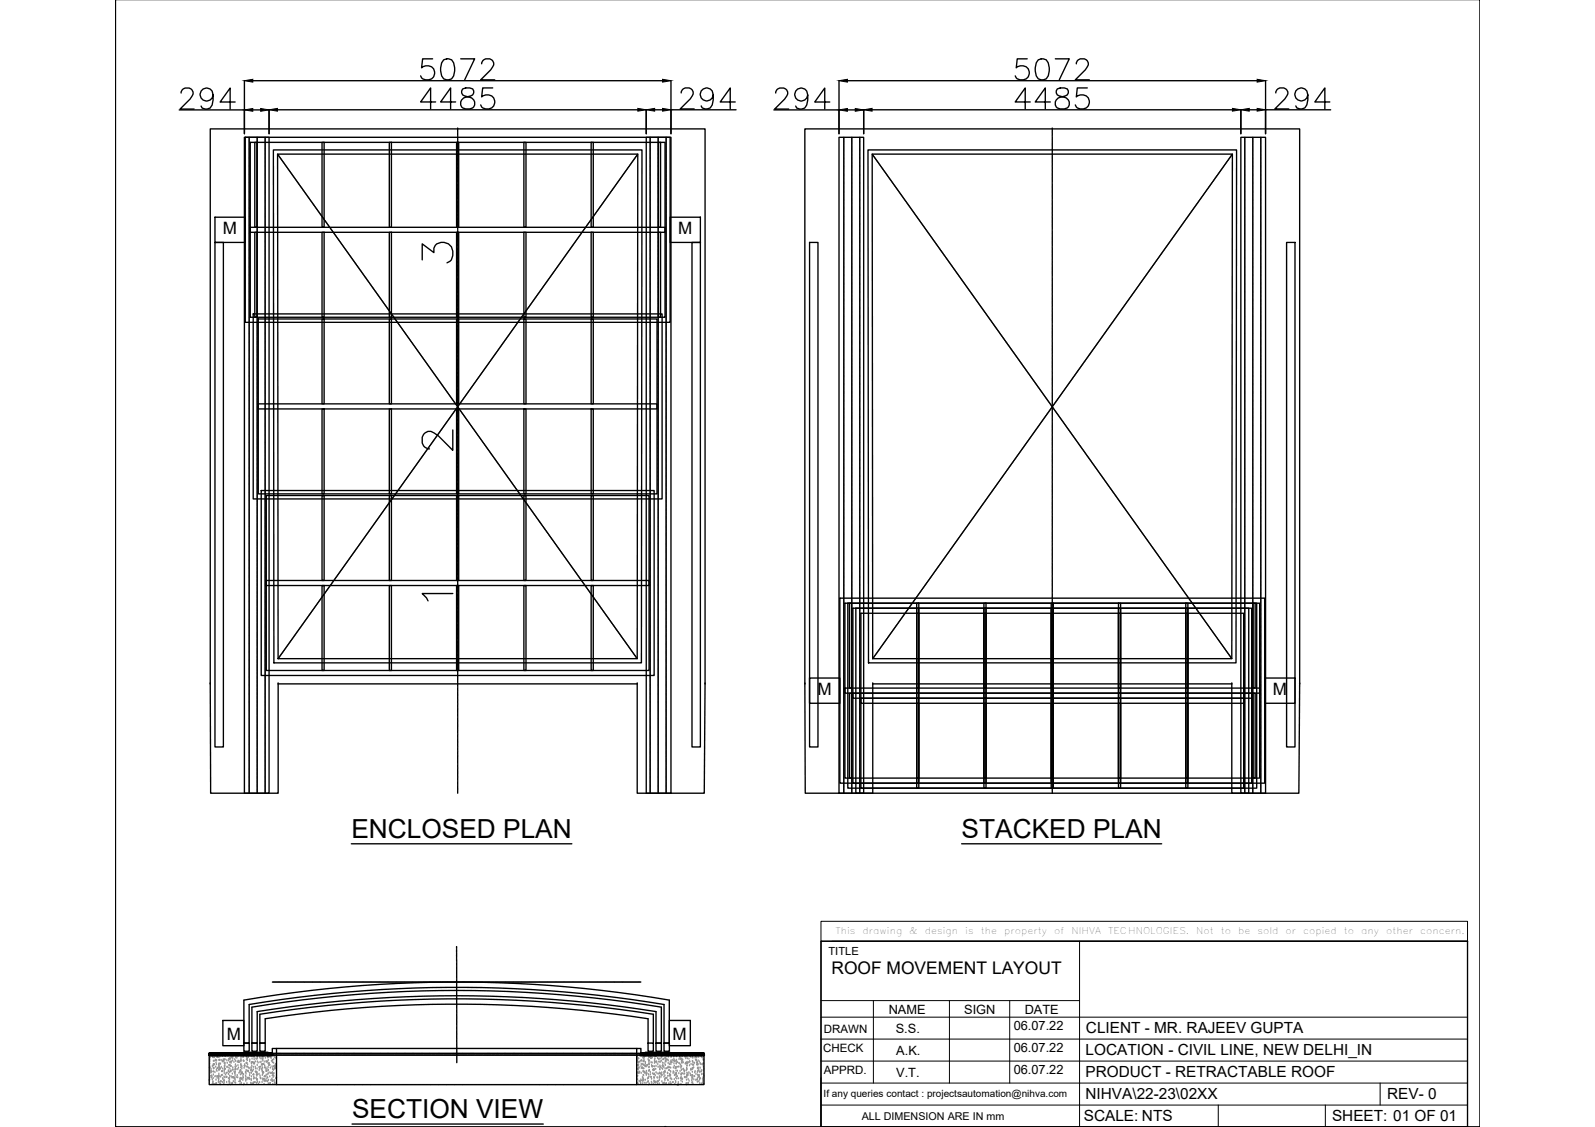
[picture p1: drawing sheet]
<svg xmlns="http://www.w3.org/2000/svg" width="297mm" height="210mm" viewBox="0 0 297 210" stroke-linecap="round" stroke-linejoin="round" font-family="sans-serif">
<defs><g id="words">
<g font-size="7.5">
<text x="77.6" y="50.1">3</text>
<text x="77.6" y="85">2</text>
</g>
<g font-size="4.9">
<text x="65.4" y="156.1">ENCLOSED PLAN</text>
<text x="179.1" y="156.1">STACKED PLAN</text>
<text x="65.6" y="208.3">SECTION VIEW</text>
</g>
<text font-size="4.4" x="77.6" y="113.2">1</text>
<g font-size="3.2">
<text x="41.5" y="43.6">M</text>
<text x="126.3" y="43.6">M</text>
<text x="152.2" y="129.4">M</text>
<text x="237.1" y="129.4">M</text>
<text x="154.8" y="181.3">ROOF MOVEMENT LAYOUT</text>
<text x="42.2" y="193.7">M</text>
<text x="125.2" y="193.7">M</text>
</g>
<g font-size="2.9">
<text x="202.2" y="196.6">LOCATION - CIVIL LINE, NEW DELHI_IN</text>
<text x="202.2" y="192.5">CLIENT - MR. RAJEEV GUPTA</text>
<text x="202.2" y="200.7">PRODUCT - RETRACTABLE ROOF</text>
<text x="201.8" y="208.8">SCALE: NTS</text>
<text x="202.2" y="204.8">NIHVA\22-23\02XX</text>
<text x="248.1" y="208.8">SHEET: 01 OF 01</text>
<text x="258.3" y="204.7">REV- 0</text>
</g>
<g font-size="2.4">
<text x="165.5" y="188.8">NAME</text>
<text x="179.6" y="188.8">SIGN</text>
<text x="188.8" y="191.8">06.07.22</text>
<text x="190.8" y="188.8">DATE</text>
<text x="166.8" y="192.4">S.S.</text>
<text x="166.9" y="196.4">A.K.</text>
<text x="188.8" y="195.8">06.07.22</text>
<text x="166.9" y="200.5">V.T.</text>
<text x="188.8" y="199.9">06.07.22</text>
</g>
<g font-size="2.1">
<text x="154.3" y="177.9">TITLE</text>
<text x="153.3" y="196">CHECK</text>
<text x="153.4" y="192.4">DRAWN</text>
<text x="153.4" y="200">APPRD.</text>
</g>
<text font-size="2" x="160.5" y="208.6">ALL DIMENSION ARE IN mm</text>
<text font-size="1.9" x="153.4" y="204.3">If any queries contact : projectsautomation@nihva.com</text>
<g font-size="1.7">
<text x="155.6" y="173.9">This</text>
<text x="160.6" y="173.9">drawing</text>
<text x="169.3" y="173.9">&amp;</text>
<text x="172.2" y="173.9">design</text>
<text x="179.8" y="173.9">is</text>
<text x="182.6" y="173.9">the</text>
<text x="187" y="173.9">property</text>
<text x="196.3" y="173.9">of</text>
<text x="199.5" y="173.9">NIHVA</text>
<text x="206.4" y="173.9">TECHNOLOGIES.</text>
<text x="222.7" y="173.9">Not</text>
<text x="227.3" y="173.9">to</text>
<text x="230.6" y="173.9">be</text>
<text x="234.2" y="173.9">sold</text>
<text x="239.4" y="173.9">or</text>
<text x="242.7" y="173.9">copied</text>
<text x="250.3" y="173.9">to</text>
<text x="253.5" y="173.9">any</text>
<text x="258.1" y="173.9">other</text>
<text x="264.5" y="173.9">concern.</text>
</g>
</g></defs>
<!-- layer: 0 -->
<g fill="none" stroke="#000" stroke-width=".25">
<path d="M275.6 -.1v210h-254.1v-210v210h254.1M33.7 17.3a.95 .95 0 0 1 .8-.9h.7a.96 .96 0 0 1 .6 1.5l-.4 .6-1.9 1.8h2.6M39.7 17.7a1.22 1.22 0 0 1-1.7 1 1.22 1.22 0 0 1-.5-1.9 1.22 1.22 0 0 1 2 .2 3.6 3.6 0 0 1-.4 3.1 1.15 1.15 0 0 1-1.6-.3M43.8 19h-2.8l1.9-2.6v3.9M45.5 15v9.9M47.1 15h76.3M80.6 11h-1.9l-.2 1.6a1.38 1.38 0 0 1 2.1 0 1.38 1.38 0 0 1-.3 2.1 1.38 1.38 0 0 1-2-.6M81.1 19h-2.8l1.9-2.6v3.9M82.6 11.1a1.26 1.26 0 0 1 1.9 .6 3.2 3.2 0 0 1-.4 3 1.27 1.27 0 0 1-1.8-.6 3.2 3.2 0 0 1 .3-3zM84.9 19h-2.8l1.8-2.6v3.9M85.8 11h2.6l-1.9 3.9M86.2 16.6a.79 .79 0 0 0 .3 1.3l.8 .2a1.12 1.12 0 0 1 1.1 1 1.12 1.12 0 0 1-.9 1.2h-.8a1.12 1.12 0 0 1-1-1.2 1.12 1.12 0 0 1 1.2-1l.8-.2a.79 .79 0 0 0 .3-1.3l-.5-.2h-.8z"/>
<path d="M89.7 11.9a.98 .98 0 0 1 .8-.9h.7a.96 .96 0 0 1 .6 1.4l-.4 .6-1.9 1.9h2.6M91.8 16.4h-1.9l-.2 1.7a1.4 1.4 0 0 1 2-.1 1.4 1.4 0 0 1 0 2 1.4 1.4 0 0 1-2-.1l-.2-.4M125 15v9.9M126.9 17.3a.98 .98 0 0 1 .7-.9h.8a.96 .96 0 0 1 .5 1.5l-.4 .5-1.8 1.9h2.6M132.8 17.7a1.21 1.21 0 0 1-1.6 1 1.21 1.21 0 0 1-.5-1.9 1.21 1.21 0 0 1 1.9 .1 3.5 3.5 0 0 1-.3 3.2 1.15 1.15 0 0 1-1.7-.4M136.9 19h-2.8l1.9-2.6v3.9M144.5 17.3a.95 .95 0 0 1 .7-.9h.8a.96 .96 0 0 1 .5 1.5l-.4 .6-1.8 1.8h2.6M150.4 17.7a1.21 1.21 0 0 1-1.6 1 1.21 1.21 0 0 1-.5-1.9 1.21 1.21 0 0 1 1.9 .2 3.5 3.5 0 0 1-.3 3.1 1.15 1.15 0 0 1-1.7-.3M154.5 19h-2.8l1.9-2.6v3.9M156.2 15v9.9M157.8 15h76.3M191.3 11h-1.9l-.1 1.6a1.38 1.38 0 0 1 2 0 1.38 1.38 0 0 1-.2 2.1 1.38 1.38 0 0 1-2-.6"/>
<path d="M191.9 19h-2.8l1.8-2.6v3.9M193.4 11.1a1.26 1.26 0 0 1 1.8 .6 3.2 3.2 0 0 1-.4 3 1.27 1.27 0 0 1-1.8-.6 3.2 3.2 0 0 1 .4-3zM195.6 19h-2.8l1.9-2.6v3.9M196.5 11h2.6l-1.8 3.9M196.9 16.6a.79 .79 0 0 0 .4 1.3l.7 .2a1.12 1.12 0 0 1 1.1 1 1.12 1.12 0 0 1-.9 1.2h-.7a1.12 1.12 0 0 1-1-1.2 1.12 1.12 0 0 1 1.1-1l.8-.2a.79 .79 0 0 0 .4-1.3l-.6-.2h-.7zM200.4 11.9a.95 .95 0 0 1 .8-.9h.7a.96 .96 0 0 1 .6 1.4l-.4 .6-1.8 1.9h2.6M202.5 16.4h-1.9l-.2 1.7a1.38 1.38 0 0 1 2.1-.1 1.38 1.38 0 0 1-.2 2.1 1.38 1.38 0 0 1-2-.6M235.7 15v9.9M237.6 17.3a.98 .98 0 0 1 .7-.9h.8a.96 .96 0 0 1 .5 1.5l-.3 .5-1.9 1.9h2.6M243.6 17.7a1.21 1.21 0 0 1-1.7 1 1.21 1.21 0 0 1-.5-1.9 1.21 1.21 0 0 1 2 .1 3.5 3.5 0 0 1-.4 3.2 1.15 1.15 0 0 1-1.7-.4M247.7 19h-2.8l1.8-2.6v3.9M33.4 20.5h12.1"/>
<path d="M45.5 25.6h4.6v122.1h-4.6zM47.1 20.5h1.4M50.1 20.4v4.5M50.9 27.9h68.7l-.1 95.6h-68.5zM51.7 20.5h67.1M51.7 28.7h67.1l-.1 94h-66.9zM120.4 25.6h4.6v122.1h-4.6zM120.4 20.4v4.5M121.9 20.5h1.5M125 20.5h12.1M144.1 20.5h12.1M156.2 25.6h4.6v122.1h-4.6z"/>
<path d="M157.8 20.5h1.5M160.8 20.4v4.5M161.6 27.9h68.7l-.1 95.6h-68.5zM162.4 20.5h67.1M162.4 28.7h67.1l-.1 94h-66.9zM231.1 25.6h4.6v122.1h-4.6zM231.1 20.4v4.5M232.6 20.5h1.5M235.7 20.5h12.1M40 40.5h5.7v4.7h-5.7zM40 45.2h1.6v93.9h-1.6zM124.8 40.5h5.6v4.7h-5.6z"/>
<path d="M128.9 45.2h1.5v93.9h-1.5zM150.8 45.2h1.5v93.9h-1.5zM239.6 45.2h1.6v93.9h-1.6zM39.2 127.4v-103.4h92.1v103.4M39.2 127.4h.1M39.2 127.4v20.3h12.6v-20.3M51.8 127.4h.1M51.8 127.4h66.9M118.7 127.4h.1M118.7 127.4v20.3h12.5l.1-20.3M131.3 127.4h.1M149.9 127.4v-103.4h92.1v103.4"/>
<path d="M149.9 127.4h.1M149.9 127.4l.1 20.3h12.5v-20.3M150.8 126.3h5.6v4.7h-5.6zM162.5 127.4h.1M162.5 127.4h66.9M229.4 127.4h.1M229.4 127.4v20.3h12.5l.1-20.3M235.5 126.3h5.7v4.7h-5.7zM242 127.4h.1M65.4 157.2h41.1M179.1 157.2h37.2M152.9 175.3h120.4v34.6h-120.4z"/>
<path d="M39 196.5h11.7v-1.2h.8v6.7h-12.5zM39 196.2h11.7v.3h-11.7zM39 196.3v.1M39 196.2h.1M39 196.5h.1M39 196.2l.1 .1M39.1 196.3v.1M39.2 196.3l-.2 .1M39.2 196.2l-.2 .2M39.3 196.4h-.1M39.3 196.2l-.3 .3M39.3 196.4l-.1 .1"/>
<path d="M39.4 196.3h.1M39.4 196.2l-.3 .3M39.4 196.5l.3-.3-.2 .3M39.4 196.2h.1M39.5 196.2l-.4 .3M39.5 196.3h.1M39.5 196.4h.1M39.5 196.2l-.2 .2M39.5 196.2l-.2 .3M39.6 196.5h.1M39.6 196.2v.1M39.6 196.2h.1"/>
<path d="M39.6 196.4h.1M39.6 196.3v.1M39.7 196.2l-.1 .1M39.7 196.5h.1M39.8 196.3l-.1 .1M39.8 196.2l-.3 .3M39.8 196.4h-.1M39.8 196.3l-.3 .2M39.8 196.4v.1M39.9 196.2l-.1 .1M39.9 196.2h.1M39.9 196.3h.1"/>
<path d="M39.9 196.2l-.3 .3M39.9 196.5h.1M40 196.4h-.1M40 196.2l-.3 .3 .3-.3M40 196.4h.1M40.1 196.2h.1M40.1 196.5h-.1M40.1 196.2v.1M40.1 196.3l-.1 .1M40.2 196.2l-.4 .3M40.2 196.3v.1M40.2 196.4h.1"/>
<path d="M40.3 196.2l-.4 .3M40.3 196.4l-.1 .1M40.3 196.2l-.3 .3M40.4 196.5h-.1M40.4 196.5l.3-.3-.2 .3M40.4 196.2l-.3 .3M40.4 196.2h.1M40.5 196.2l-.4 .3M40.5 196.3h-.1M40.5 196.4h.1M40.5 196.2l-.2 .2M40.5 196.2l-.2 .3"/>
<path d="M40.5 196.5h.1M40.6 196.5h-.1M40.6 196.3h-.1M40.6 196.2v.1M40.6 196.2h.1M40.6 196.4h.1M40.7 196.5l.3-.3-.3 .3M40.7 196.5h.1M40.7 196.3l-.2 .2M40.8 196.3l-.1 .1M40.8 196.2l-.3 .3M40.8 196.4h-.1"/>
<path d="M40.8 196.3h.1M40.8 196.4v.1M40.9 196.2l-.1 .1M40.9 196.2h.1M40.9 196.3h-.1M40.9 196.2l-.3 .3M40.9 196.4h.1M41 196.5h.1M41.1 196.2h-.1M41.1 196.5h-.1M41.1 196.2l-.1 .1M41.1 196.3l-.1 .1"/>
<path d="M41.1 196.2l-.3 .3M41.2 196.5h-.1M41.2 196.2l-.1 .1M41.2 196.3l-.2 .2M41.2 196.4h.1M41.3 196.2l-.4 .3M41.3 196.4v.1M41.3 196.2l-.2 .2M41.3 196.5h.1M41.3 196.2l-.3 .3M41.4 196.2h.1M41.4 196.2l-.2 .3 .3-.3"/>
<path d="M41.5 196.4h-.1M41.5 190.1h3.9v4.7h-3.9zM41.5 196.5h.1M41.5 196.4l.2-.2-.3 .3M41.5 196.4l-.1 .1M41.6 196.2l-.3 .3M41.6 196.3h-.1M41.6 196.2l-.1 .1M41.6 196.2h.1M41.6 196.5h.1M41.7 196.5h.1M41.7 196.3l-.2 .2"/>
<path d="M41.7 196.3l-.1 .1M41.8 196.3h-.1M41.8 196.5h.1M41.8 196.2l-.4 .3M41.9 196.3l-.2 .2 .2-.1M41.9 196.2h.1M41.9 196.3h-.1M41.9 196.2l-.3 .3h.1M41.9 196.3l.1-.1-.3 .3M41.9 196.3h.1M42 196.5h-.2l.4-.3-.4 .3M42 196.5h.1"/>
<path d="M42 196.3h.1M42.1 196.2h-.1M42.1 196.2l-.1 .1M42.1 196.3l-.1 .1M42.1 196.4l.2-.2-.3 .3M42.1 196.5h.1M42.2 196.3l-.2 .2M42.2 196.4h.1M42.2 196.2l-.2 .3M42.3 196.4l-.1 .1M42.3 196.3h-.1M42.3 196.5h.1"/>
<path d="M42.4 196.2h.1M42.4 196.2l-.3 .3M42.4 196.5h.1M42.5 196.5h-.1M42.5 196.2l-.3 .3M42.6 196.3h-.1M42.6 196.2l-.1 .1M42.6 196.2h.1M42.6 196.3l-.1 .1M42.7 196.4h-.1M42.7 196.5h.1M42.7 196.3l-.1 .1"/>
<path d="M42.7 196.5h-.1M42.7 196.2l-.3 .3M42.7 196.3v.1M42.8 196.3h-.1M42.8 196.2l-.3 .3h.1M42.8 196.3l-.2 .2M42.8 196.3h.1M42.9 196.4l-.2 .1M42.9 196.5h.1M42.9 196.3h.1M42.9 196.4l.2-.2-.3 .3M43 196.5h.1"/>
<path d="M43 196.2l-.3 .3M43 196.2h.1M43 196.2l-.1 .1M43.1 196.3l-.2 .2M43.1 196.5h.1M43.2 196.3l-.1 .1M43.2 196.3h-.1M43.2 196.4l.1-.2-.3 .3 .2-.1M43.2 196.3l-.3 .2M43.3 196.4l-.2 .1M43.3 196.5h.1M43.4 196.2h-.1"/>
<path d="M43.4 196.2h.1M43.4 196.4h-.1M43.4 196.2l-.3 .3M43.4 196.5h.1M43.5 196.2l-.2 .2M43.5 196.5h-.1M43.5 196.2h.1M43.5 196.3l-.3 .2M43.5 196.3h.1M43.6 196.3l-.1 .1M43.6 196.5h-.1M43.6 196.5h.1"/>
<path d="M43.7 196.5h-.1M43.7 196.2l-.4 .3 .4-.3M43.7 196.3l-.1 .1M43.8 196.3l-.1 .1M43.8 196.2l-.3 .3 .4-.3M43.8 196.3h-.1M43.8 196.2v.1M43.8 196.3h.1M43.9 196.2h.1M43.9 196.3l.1-.1-.3 .3M43.9 196.5h.1M43.9 196.2l-.2 .3 .2-.1"/>
<path d="M44.1 196.3l-.3 .2M44.1 196.2l-.4 .3M44.1 196.3l-.1 .1M44.2 196.2l-.3 .2M44.2 196.3h-.1M44.2 196.2l-.3 .3M44.3 196.3h-.1M44.3 196.4l-.2 .1M44.3 196.5h-.1M44.3 196.2l-.3 .3M44.3 196.3l-.3 .2h.1M44.3 196.2h.1"/>
<path d="M44.4 196.4l-.1 .1M44.4 196.2l-.3 .3M44.4 196.2l-.1 .2M44.5 196.3v-.1l-.3 .3M44.5 196.5h-.1M44.5 196.2h-.1M44.5 196.4l-.1 .1M44.6 196.3l-.1 .1M44.6 196.2l-.3 .3h.1M44.6 196.4h.1M44.6 196.5h.1M44.6 196.3v.1"/>
<path d="M44.7 196.2h-.1M44.7 196.2l-.1 .1M44.7 196.3l.1-.1-.3 .3 .3-.3-.2 .3M44.8 196.4l-.1 .1M44.8 196.3h.1M44.9 196.2h.1M44.9 196.5h.1M45 196.2l-.4 .3M45 196.3l-.3 .2M45 196.2l-.1 .1M45 196.3v.1M45.1 196.2l-.4 .3"/>
<path d="M45.1 196.2l-.3 .3 .1-.1M45.1 196.3l-.1 .1M45.2 196.2h.1M45.2 196.5h-.1M45.2 196.2l-.3 .3M45.2 196.3h.1M45.3 196.4l-.2 .1M45.3 196.3h.1M45.3 196.2l-.3 .3M45.3 196.3l-.3 .2h.1M45.3 196h4.6v.2h-4.6zM45.3 196.5h.1"/>
<path d="M45.3 196.2h.1M45.3 196.4h.1M45.4 196.5h-.1M45.4 196.2l-.3 .3M45.4 196.5h.1M45.4 196.3v.1M45.4 186.3a234.4 234.4 0 0 1 79.2 0v8h-.9v-7.2a235.4 235.4 0 0 0-77.3 0v7.2h-1zM45.4 194.3h1v1.5h-1zM45.4 196.2l-.1 .2M45.5 196.2h-.1M45.5 196.2l-.3 .3h.1M45.5 196.2v.1"/>
<path d="M45.5 196.4l-.1 .1M45.6 196.2l-.3 .3M45.6 196.4h.1M45.6 196.5h.1M45.6 196.3v.1M45.6 196.2h.1M45.7 196.2l-.2 .2M45.7 196.2l-.3 .3M45.7 196.3l-.2 .2M45.7 196.4l-.1 .1M45.7 196.3h.1M45.7 196.4v.1"/>
<path d="M45.8 196.2h.1M45.8 196.3l-.3 .2M45.8 196.2l-.1 .1M45.8 196.4h.1M45.9 196.3l.1-.1-.4 .3M45.9 196.5h.1M45.9 196.5l.4-.3zM46 196.2l-.4 .3M46 196.3v.1M46.1 196.5h-.1M46.1 196.2l-.4 .3M46.1 196.2l-.3 .3 .1-.1"/>
<path d="M46.1 196.3l-.1 .1M46.1 196.5l.3-.3-.2 .3M46.2 196.2h.1M46.2 196.5h-.1M46.2 196.2l-.3 .3M46.2 196.3v.1M46.2 196.3h.1M46.2 196.4h.1M46.3 196.3h.1M46.3 196.5h.1M46.4 196.2l-.3 .3M46.4 196.3l-.1 .1"/>
<path d="M46.5 196.5h-.1M46.5 196.2v.1M46.5 196.4l-.1 .1M46.5 196.4l-.2 .1M46.6 196.2l-.3 .3v-.1M46.6 196.4h-.1M46.6 196.5h.1M46.6 196.3v.1M46.6 196.2h.1M46.7 196.2l-.2 .2M46.7 196.2l-.3 .3M46.7 196.3h.1"/>
<path d="M46.7 196.2v.1M46.8 196.4l-.1 .1M46.8 196.3l-.3 .2 .3-.3-.1 .1M46.8 196.4h.1M46.8 196.2h.1M46.9 196.3l.1-.1-.2 .2M46.9 196.5h-.1M46.9 196.2l-.3 .3M46.9 187.6a235.1 235.1 0 0 1 76.3 0v6.7h-1v-5.9a235 235 0 0 0-74.3 0v5.9h-1zM46.9 194.3h1v1.5h-1zM46.9 196.5l.4-.3zM46.9 196.2h.1"/>
<path d="M47 196.4h.1M47.1 196.2l-.4 .3M47.1 196.3l-.1 .1M47.1 196.2l-.3 .3 .1-.1M47.1 196.5l.4-.3zM47.2 196.2l-.3 .3M47.2 196.3h.1M47.2 196.4h.1M47.3 196.3h.1M47.3 196.4v.1M47.3 196.5h.1M47.3 196.2l-.2 .3"/>
<path d="M47.4 196.3l-.1 .1M47.5 196.5h-.1M47.5 196.4l-.1 .1M47.5 196.4l-.2 .1M47.5 196.2l-.1 .1M47.6 196.2l-.3 .3M47.6 196.3l-.1 .1M47.6 196.5h.1M47.6 196.2l-.1 .2M47.7 196.2l-.3 .3M47.7 196.5h-.1M47.7 196.3h.1"/>
<path d="M47.7 196.2v.1M47.8 196.5h-.1M47.8 196.2l-.3 .3 .3-.3M47.8 196.4h.1M47.8 196.2h.1M47.9 196.5h-.1M47.9 196.2l-.3 .3M47.9 196.4l-.2 .1M47.9 196.5l.4-.3zM47.9 196.3l-.2 .2M47.9 196.2h.1M48 196.4h.1"/>
<path d="M48.1 196.2l-.4 .3M48.1 196.3l-.1 .1M48.1 196.2l-.3 .3M48.1 196.4v.1M48.1 196.2l-.2 .3M48.2 196.4l-.1 .1M48.2 196.3h.1M48.2 196.4h.1M48.3 196.4l-.1 .1M48.3 196.3l-.3 .2M48.3 196.2l-.1 .1M48.4 196.5h-.1"/>
<path d="M48.4 196.3l-.1 .1M48.4 196.5h.1M48.4 196.4h-.1M48.4 194.3h1v1.5h-1zM48.4 196.2l-.3 .3M48.5 196.2l-.2 .2M48.5 196.4l-.1 .1M48.5 196.2v.1M48.5 196.3l-.2 .2M48.6 196.2l-.3 .3M48.6 196.3l-.1 .1M48.6 196.2l-.1 .1"/>
<path d="M48.6 196.3v.1M48.6 196.3l.1-.1-.3 .3M48.6 196.4v.1M48.7 196.4l-.1 .1M48.8 196.5h-.1M48.8 196.2l-.3 .3 .3-.3M48.8 196.3h-.1M48.8 196.4h-.1M48.8 196.2h.1M48.9 196.4l-.1 .1M48.9 196.2l-.3 .3M48.9 196.5h.1"/>
<path d="M48.9 196.2l-.2 .3M49 196.2l-.1 .1M49.1 196.3l-.3 .2 .3-.3-.4 .3M49.1 196.3h.1M49.1 196.4l-.1 .1M49.1 196.2l-.3 .3M49.2 196.4l-.1 .1M49.2 196.2l-.3 .3M49.3 196.2h-.1M49.3 196.2l-.4 .3M49.3 196.2l-.1 .1M49.3 196.5h.1"/>
<path d="M49.3 196.3v.1M49.4 196.2l-.4 .3M49.4 196.4h-.1M49.4 196.5h.1M49.4 196.2l-.3 .3M49.4 196.3v.1M49.5 196.2l-.3 .3M49.5 196.4l-.1 .1M49.5 196.2v.1M49.5 196.3l-.2 .2M49.5 196.2l-.2 .3M49.6 196.2l-.1 .1"/>
<path d="M49.6 196.2l-.2 .3M49.6 196.3h.1M49.6 196.4v.1M49.7 196.5h.1M49.7 196.2l-.3 .3M49.7 196.3h.1M49.8 196.4l-.1 .1M49.8 196.2h.1M49.8 196.3l-.1 .1M49.8 196.5h-.1M49.8 196.2l-.3 .3M49.9 196.4l-.1 .1"/>
<path d="M49.9 196.2l-.4 .3M49.9 196.5h.1M49.9 196.2l-.3 .3 .1-.1M50 196.2l-.2 .2M50 196.3v.1M50.1 196.2l-.3 .3M50.1 196.3h.1M50.1 196.4l-.1 .1M50.2 196.4l-.1 .1M50.2 196.4l.1-.2-.3 .3M50.2 196.2l-.3 .3M50.2 196.2h.1"/>
<path d="M50.3 196.2l-.4 .3M50.3 196.4l-.1 .1M50.3 196.3v.1M50.4 196.4h-.1M50.4 196.2l-.3 .3M50.4 196.3v.1M50.4 196.2l-.2 .3M50.4 196.4v.1M50.5 196.3l-.1 .1M50.5 196.2l-.1 .1M50.5 196.2l-.3 .3 .4-.3M50.5 196.3v.1"/>
<path d="M50.6 196.3l-.1 .1M50.6 196.4l-.1 .1M50.6 196.4v.1M50.7 196.5h-.1M50.7 196.2l-.3 .3 .2-.3M50.7 196.4l-.1 .1M50.7 196.3l-.2 .2M118.6 195.3h.8v1.2h11.7v5.5h-12.5zM119.4 196.2h.1M119.4 196.2h11.7v.3h-11.7zM119.4 196.3h.1M119.4 196.5h.1"/>
<path d="M119.5 196.2l-.1 .1M119.5 196.3v-.1l-.1 .1M119.5 196.4h.1M119.5 196.3l-.1 .2M119.6 196.2l-.1 .1M119.6 196.3h-.1M119.6 196.2h.1M119.6 196.3h.1M119.6 196.2l-.2 .3M119.7 196.4h-.1M119.7 196.2l-.3 .3 .3-.3M119.7 196.4h.1"/>
<path d="M119.7 196.5h.1M119.8 196.3h-.1M119.8 196.2v.1M119.8 196.5h-.1M119.8 196.3l.1 .1M119.9 196.2l-.4 .3M119.9 196.2l-.3 .3M119.9 196.4l-.1 .1M119.9 196.4h.1M119.9 196.5h.1M120 196.2l-.4 .3M120 196.3v.1"/>
<path d="M120.1 196.2l-.3 .3M120.1 196.3l-.1 .1M120.1 196.5h.1M120.1 196.3h.1M120.1 196.2h.1M120.1 196.3l-.2 .2M120.2 196h4.6v.2h-4.6zM120.2 196.3h-.1M120.2 196.4h.1M120.2 196.2l-.3 .3M120.2 196.2l-.2 .3M120.2 196.5h.1"/>
<path d="M120.3 196.5h-.1M120.3 196.2v.1M120.3 196.4h.1M120.3 196.3l.1-.1-.3 .3M120.3 196.5h.1M120.4 196.5h.1M120.5 196.2l-.4 .3M120.5 196.3l-.1 .1M120.5 196.4h-.1M120.5 196.3l-.2 .2M120.5 196.3h.1M120.5 196.4v.1"/>
<path d="M120.6 196.2l-.4 .3M120.6 196.3h-.1M120.6 196.2h.1M120.6 196.3h.1M120.6 196.2l-.3 .3M120.7 196.4h-.1M120.7 194.3v-4.6a235.5 235.5 0 0 0-71.3 0v4.6h-1v-5.4a235 235 0 0 1 73.3 0v5.4M120.7 194.3h1v1.5h-1zM120.7 196.5h.1M120.7 196.2l-.3 .3M120.7 196.4h.1M120.8 196.2h.1"/>
<path d="M120.8 196.5h-.1M120.8 196.2l-.1 .1M120.8 196.3v.1M120.8 196.4h-.1M120.9 196.2l-.4 .3M120.9 196.3l-.1 .1M120.9 196.2l-.2 .2M120.9 196.4h.1M120.9 196.5h.1M121 196.2l-.4 .3 .1-.1M121 196.5h.1M121.1 196.5h.1"/>
<path d="M121.1 196.3h-.1M121.1 196.5h-.1M121.1 196.2l-.4 .3M121.1 196.2l-.3 .3M121.1 196.2h.1M121.1 196.3l-.2 .2M121.1 196.2l-.2 .3M121.2 196.3h-.1M121.2 196.4h-.1M121.2 196.2v.1M121.2 196.5h-.1M121.2 196.2h.1"/>
<path d="M121.2 196.4l-.1 .1M121.2 196.5h.1M121.3 196.2l-.3 .3M121.3 196.3h-.1M121.3 196.2l-.1 .1M121.3 196.2h.1M121.3 196.3l.1-.1-.3 .3M121.4 196.5h-.1M121.4 196.2l-.2 .2M121.5 196.3l-.2 .1M121.5 196.3v-.1l-.3 .3M121.5 196.4h-.1"/>
<path d="M121.5 196.4v.1M121.5 196.4l-.1 .1M121.5 196.2l-.2 .3 .3-.3M121.6 196.2h.1M121.6 196.3h-.1M121.6 196.4h.1M121.6 196.3h.1M121.7 196.4h-.2M121.7 196.5h.1M121.7 196.2l-.3 .3M121.7 196.3l-.1 .1M121.8 196.2h-.1"/>
<path d="M121.8 196.5h-.1M121.8 196.2l-.1 .1M121.8 196.3l-.1 .1M121.8 196.2l-.3 .3M121.9 196.2l-.1 .1M121.9 196.3l-.1 .1M121.9 196.2l-.4 .3 .4-.3M121.9 196.4h.1M122 196.5h.1M122 196.2l-.3 .3 .4-.3M122.1 196.2h.1M122.1 196.2l-.3 .3"/>
<path d="M122.1 196.5h.1M122.2 194.3h1v1.5h-1zM122.2 196.3h-.1M122.2 196.4h-.1M122.2 196.2l-.1 .1M122.2 196.5h-.1M122.2 196.2h.1M122.2 196.3l-.3 .2 .2-.2M122.2 196.4l-.1 .1M122.2 196.5h.1M122.3 196.3h-.1M122.4 196.4h-.1"/>
<path d="M122.4 196.3l-.1 .1M122.4 196.2l-.3 .3M122.4 196.2l-.2 .2M122.4 196.3h.1M122.4 196.3l.1-.1-.3 .3M122.5 196.4h-.1M122.5 196.2l-.2 .3M122.5 196.4l-.1 .1M122.6 196.2h-.1M122.6 196.4l-.2 .1 .4-.3-.2 .2M122.6 196.3h.1M122.6 196.2l-.3 .3h.1"/>
<path d="M122.7 196.5h.1M122.7 196.2l-.3 .3M122.7 196.3l-.1 .1M122.7 196.2h.1M122.8 196.2l-.1 .1M122.8 196.5h.1M122.9 196.3l-.1 .1M122.9 196.3h-.1M122.9 196.4h-.1M122.9 196.2l-.4 .3 .3-.2M123 196.4l-.1 .1M123 196.2l-.3 .3 .4-.3"/>
<path d="M123.1 196.2h-.1M123.1 196.2h.1M123.1 196.5h.1M123.2 196.5h-.1M123.2 196.2l-.4 .3M123.2 196.4l-.1 .1M123.2 196.2l-.3 .3M123.2 196.3h.1M123.2 196.2l-.2 .3M123.3 196.2h.1M123.3 196.5h.1M123.4 196.5h-.1"/>
<path d="M123.4 196.2l-.4 .3M123.4 196.2l-.2 .2M123.4 196.3l-.1 .1M123.5 196.4l-.1 .1M123.5 196.2l-.3 .3 .3-.3-.1 .1M123.5 196.3h.1M123.6 196.4h-.1M123.6 196.5h-.1M123.6 196.3h-.1M123.6 196.2l-.3 .3M123.6 196.4l.3-.2-.4 .3M123.7 196.5h.1"/>
<path d="M123.7 194.3h1v1.5h-1zM123.7 196.2l-.3 .3M123.7 196.3l-.3 .2M123.7 196.2h.1M123.7 196.2l-.1 .1M123.8 196.3l-.2 .2 .3-.2M123.8 196.5h.1M123.8 196.3v.1M123.9 196.3h-.1M123.9 196.4h-.1M124 196.4l-.1 .1M124 196.2l-.3 .3 .4-.3"/>
<path d="M124 196.5h.1M124 196.2h.1M124.1 196.2h.1M124.1 196.2l-.3 .3M124.2 196.5h-.1M124.2 196.2h-.1M124.2 196.2l-.3 .3M124.2 196.5l.4-.3-.3 .3M124.2 196.3h.1M124.2 196.2h.1M124.3 196.3l-.1 .1M124.3 196.2l-.1 .1"/>
<path d="M124.3 196.5h.1M124.4 196.5h-.1M124.4 196.2l-.4 .3M124.4 196.2l-.3 .3M124.4 196.3l-.1 .1M124.4 196.3l.1-.1-.3 .3M124.4 196.5h.1M124.5 196.4l-.1 .1M124.5 196.3h.1M124.6 196.4h-.1M124.6 196.5h-.1M124.6 196.3h-.1"/>
<path d="M124.6 196.5h.1M124.6 190.1h4v4.7h-4zM124.7 196.2l-.3 .3M124.7 196.3l-.3 .2M124.7 196.2l-.1 .1M124.7 196.3l-.1 .2M124.8 196.2l-.3 .3M124.8 196.2v.1M124.8 196.3v.1M124.8 196.2l-.2 .2M124.8 196.3h.1M124.9 196.4h-.1"/>
<path d="M124.9 196.2l-.3 .3M124.9 196.3h.1M125 196.4l-.1 .1M125 196.5h-.1M125 196.2l-.3 .3M125 196.2h.1M125 196.2l-.3 .3h.1M125 196.4v.1M125.1 196.2l-.3 .3M125.2 196.3l-.2 .2M125.2 196.5h-.1M125.2 196.2h-.1"/>
<path d="M125.2 196.2l-.4 .3M125.2 196.2v.1M125.2 196.4l-.1 .1M125.3 196.2l-.1 .1M125.3 196.3l-.1 .1M125.3 196.2l-.3 .3M125.3 196.4h.1M125.3 196.5h.1M125.3 196.2h.1M125.4 196.2l-.1 .1M125.4 196.3l-.1 .1M125.4 196.5h.1"/>
<path d="M125.5 196.4l-.1 .1M125.5 196.2l-.3 .3 .2-.3v.1M125.5 196.3l-.3 .2M125.5 196.4h.1M125.5 196.2h.1M125.6 196.2l-.2 .1M125.6 196.5h.1M125.6 196.4h.1M125.7 196.2l-.4 .3M125.7 196.3l-.3 .2M125.7 196.2l-.1 .1M125.7 196.4h-.1"/>
<path d="M125.7 196.3v.1M125.8 196.4l-.2 .1M125.8 196.5h-.1l.3-.3-.3 .3M125.8 196.5l.3-.3-.3 .3M125.8 196.2l-.3 .3M125.9 196.2l-.4 .3M125.9 196.2l-.2 .2M125.9 196.4v.1M125.9 196.3h.1M125.9 196.4h.1M126 196.5h-.1M126 196.4h.1"/>
<path d="M126 196.5h.1M126.1 196.5h-.1M126.1 196.3l-.1 .1M126.1 196.3l.1-.1-.2 .3M126.1 196.3l-.1 .2M126.2 196.5h-.1M126.2 196.4l-.1 .1M126.3 196.4h-.1M126.3 196.5h.1M126.3 196.3v.1M126.3 196.2h.1M126.4 196.2l-.2 .2"/>
<path d="M126.4 196.3v-.1l-.3 .3M126.4 196.5h.1M126.5 196.2l-.3 .3M126.5 196.4l-.1 .1M126.5 196.2h.1M126.5 196.3l-.3 .2M126.6 196.2l-.2 .1M126.6 196.5h-.1M126.6 196.2l-.3 .3M126.6 196.2h.1M126.6 196.3l-.2 .2M126.6 196.5l.4-.3-.3 .3"/>
<path d="M126.7 196.2l-.1 .1M126.7 196.4l-.1 .1M126.8 196.5h-.1M126.8 196.5l.3-.3-.3 .3M126.8 196.2l-.3 .3M126.8 196.2h.1M126.9 196.2l-.2 .2M126.9 196.4v.1M126.9 196.3h.1M126.9 196.4h.1M127 196.3h.1M127 196.5h.1"/>
<path d="M127.1 196.5h-.1M127.1 196.3l-.1 .1M127.2 196.5h-.1M127.2 196.2l-.1 .1M127.2 196.2l-.3 .3M127.3 196.3l-.1 .1M127.3 196.5h.1M127.3 196.2l-.3 .3v-.1M127.4 196.3l-.2 .1M127.4 196.2l-.3 .3 .2-.2M127.4 196.3l-.2 .2 .3-.2M127.4 196.4l-.1 .1"/>
<path d="M127.4 196.3l.1-.1-.1 .3M127.4 196.3h.1M127.5 196.2h.1M127.5 196.4h.1M127.6 196.3l.1-.1-.3 .3M127.6 196.5h-.1M127.6 196.2h.1M127.7 196.3v.1M127.7 196.5l.3-.3-.3 .3M127.7 196.4h.1M127.7 196.5h.1M127.7 196.5l.4-.3-.3 .3"/>
<path d="M127.8 196.2l-.4 .3h.1M127.8 196.3l-.1 .1M127.8 196.2l-.3 .3M127.8 196.2h.1M127.9 196.2l-.3 .3M127.9 196.4l-.1 .1M127.9 196.3h.1M127.9 196.4h.1M128 196.3h-.1M128 196.4h.1M128.1 196.5h-.1M128.1 196.3l-.1 .1"/>
<path d="M128.1 196.5h.1M128.2 196.3l-.3 .2M128.2 196.4l-.1 .1M128.2 196.2l-.1 .1M128.2 196.3v.1M128.3 196.5h.1M128.3 196.3l-.2 .2M128.3 196.2l-.3 .3M128.3 196.3v.1M128.4 196.2l-.3 .3M128.4 196.3h.1M128.4 196.2v.1"/>
<path d="M128.5 196.5h-.1M128.5 196.2l-.3 .3 .3-.3M128.5 196.4h-.1M128.5 196.2h.1M128.6 196.3v-.1l-.2 .3M128.6 196.2l-.3 .3M128.6 196.4l-.2 .1M128.6 196.2h.1M128.7 196.2l-.2 .2M128.8 196.2l-.1 .1M128.8 196.3l-.1 .1M128.8 196.2l-.2 .3"/>
<path d="M128.8 196.3l-.2 .2M128.8 196.3l.1-.1-.3 .3M128.9 196.3l-.1 .1M128.9 196.4l-.1 .1M128.9 196.4h-.1M128.9 196.2v.1M129 196.2h-.1M129 196.2l-.3 .3M129 196.4l-.1 .1M129 196.2l-.1 .1M129 196.5h.1M129 196.3v.1"/>
<path d="M129.1 196.4h-.1M129.1 196.2l-.4 .3M129.1 196.5h.1M129.1 196.2l-.3 .3M129.1 196.3l-.1 .2M129.2 196.2l-.1 .1M129.2 196.4l-.1 .1M129.2 196.2v.1M129.2 196.3l-.1 .1M129.3 196.3l-.2 .2M129.3 196.2l-.4 .3 .1-.1M129.3 196.3v.1"/>
<path d="M129.3 196.4l-.1 .1 .4-.3-.2 .3M129.4 196.4l-.1 .1M129.4 196.3l-.1 .1M129.4 196.3l-.1-.1-.3 .3M129.4 196.5h.1M129.5 196.2l-.4 .3M129.5 196.4h-.1M129.5 196.2h.1M129.5 196.3l-.1 .1M129.5 196.2v.1M129.6 196.4l-.2 .1M129.6 196.5h.1"/>
<path d="M129.6 196.2v.1M129.7 196.2l-.2 .2M129.7 196.3l-.1 .1M129.8 196.3h.1M129.8 196.4l-.1 .1M129.8 196.3l-.2 .2M129.8 196.2l-.3 .3M129.9 196.3l-.1 .1M129.9 196.4l-.1 .1M129.9 196.3l-.4 .2M129.9 196.3l.1-.1-.3 .3M129.9 196.2h.1"/>
<path d="M130 196.2l-.3 .3M130 196.4l-.1 .1M130 196.5h-.1M130 196.3v.1M130.1 196.4h-.1M130.1 196.2l-.3 .3M130.1 196.2v.1M130.1 196.4v.1M130.2 196.2l-.1 .1M130.2 196.3l-.1 .1M130.3 196.2l-.4 .3 .2-.2M130.3 196.3l-.2 .2"/>
<path d="M130.3 196.4l-.1 .1 .4-.3-.3 .3M130.3 196.5h.1M130.4 196.3l-.2 .1M130.4 196.4l-.1 .1M130.4 196.2l-.3 .3M130.4 196.3l.1-.1-.4 .3M130.4 196.3l-.1 .1M130.4 196.2v.1M130.4 196.5h.1M130.5 196.4h-.1M130.5 196.3l-.1 .1M130.5 196.4l-.1 .1"/>
<path d="M130.6 196.4l-.1 .1M130.6 196.5h.1M130.6 196.2v.1M130.7 196.2l-.2 .2M130.7 196.3l-.1 .1M130.8 196.3l-.2 .2M130.8 196.4l-.1 .1M130.8 196.2l-.4 .3M130.8 196.4v.1M130.9 196.2l-.5 .3M130.9 196.2l-.1 .1M130.9 196.5h.1"/>
<path d="M130.9 196.2h.1M130.9 196.3h.1M130.9 196.2l-.2 .3M130.9 196.4l-.1 .1M131 196.4h-.1M131 196.2l-.1 .1M131 196.3v.1M131 196.5h.1M131 196.2l-.3 .3M131 196.4h.1M131 196.4v.1M131.1 196.3l-.3 .2"/>
<path d="M131.1 196.4l-.2 .1h.1M131.1 196.5h.1M131.1 196.3l-.2 .2M65.6 209.4h35.6"/>
</g>
<g fill="none" stroke="#000" stroke-width=".19">
<path d="M152.9 171.6h120.4v3.7h-120.4zM152.9 175.3v34.6M154.9 175.3h118.4M201 175.3v34.6M152.9 197.6h120.4M152.9 193.5h120.4M152.9 189.4h120.4M152.9 186.4h48.1M162.7 186.4v15.3M176.8 186.4v15.3M188 186.4v15.3M152.9 201.7h120.4"/>
<path d="M152.9 205.8h120.4M226.9 205.8v4.1M246.8 205.8v4.1M257 201.7v4.1"/>
</g>
<!-- layer: HIDDEN -->
<g fill="none" stroke="#000" stroke-width=".25">
<path d="M51.7 28.7v.1M51.8 28.8v.1M51.9 28.9v.1M52 29.1l.1 .2M52.1 29.3l.1 .1M52.2 29.4l.1 .1M52.3 29.6h.1M52.4 29.7v.1M52.5 29.8l.1 .2M52.6 30l.1 .1M52.7 30.2l.2 .2M52.9 30.4l.1 .1"/>
<path d="M53 30.5v.1M53.1 30.6v.1M53.2 30.8h.1M53.2 30.9l.1 .1M53.3 31l.1 .1M53.4 31.1l.1 .1M53.5 31.3h.1M53.6 31.4l.1 .1M53.7 31.5v.1M53.8 31.6v.1M53.9 31.7v.1M53.9 31.9l.2 .2"/>
<path d="M54.1 32.1l.2 .2M54.3 32.3v.1M54.4 32.5h.1M54.5 32.6v.1M54.5 32.7l.1 .1M54.6 32.8l.1 .1M54.7 32.9l.2 .3M54.9 33.2v.1M55 33.3v.1M55.1 33.4v.1M55.1 33.6h.1M55.2 33.7l.1 .1"/>
<path d="M55.3 33.8l.1 .1M55.4 33.9l.1 .1M55.5 34.1h.1M55.6 34.2v.1M55.7 34.3v.1M55.8 34.4v.1M55.8 34.5l.1 .1M55.9 34.7h.1M56 34.8l.1 .1M56.1 34.9l.1 .1M56.2 35v.1M56.3 35.1l.1 .2"/>
<path d="M56.4 35.4l.2 .2M56.6 35.6l.1 .1M56.7 35.7l.1 .1M56.8 35.9h.1M56.9 36v.1M57 36.1v.1M57.1 36.2v.1M57.1 36.4h.1M57.2 36.5l.1 .1M57.3 36.6l.1 .1M57.4 36.7l.1 .1M57.5 36.8v.1"/>
<path d="M57.6 37h.1M57.7 37.1v.1M57.7 37.2l.1 .1M57.8 37.3l.1 .1M57.9 37.4l.2 .2M58.1 37.7l.1 .2M58.3 37.9l.1 .2M58.4 38.2l.2 .2M58.6 38.4l.1 .1M58.7 38.5l.1 .1M58.8 38.7h.1M58.9 38.8v.1"/>
<path d="M59 38.9v.1M59.1 39v.1M59.1 39.2h.1M59.2 39.3l.1 .1M59.3 39.4l.1 .1M59.4 39.5l.1 .1M59.5 39.6v.1M59.6 39.8h.1M59.7 39.9v.1M59.7 40l.1 .1M110.7 40v.1M110.8 39.9v.1"/>
<path d="M110.9 39.8h-.1M111 39.6l-.1 .1M111.1 39.5l-.1 .1M111.2 39.4l-.1 .1M111.2 39.3v.1M111.3 39.2h.1M111.4 39v.1M111.5 38.9l-.1 .1M111.6 38.8l-.1 .1M111.8 38.5l-.2 .2M111.9 38.4l-.1 .1M111.9 38.3v.1"/>
<path d="M112 38.2v.1M112.2 37.9l-.1 .2M112.4 37.7l-.2 .2M112.5 37.4l-.1 .2M112.6 37.3v.1M112.7 37.2v.1M112.8 37.1l-.1 .1M112.9 37h-.1M113 36.8l-.1 .1M113.1 36.7l-.1 .1M113.1 36.6v.1M113.2 36.5v.1"/>
<path d="M113.3 36.4h.1M113.4 36.2v.1M113.5 36.1l-.1 .1M113.6 36l-.1 .1M113.8 35.7l-.2 .2M113.8 35.6v.1M114 35.4l-.1 .2M114.2 35.1l-.2 .2M114.3 35l-.1 .1M114.4 34.9l-.1 .1M114.5 34.7l-.1 .2M114.6 34.5v.1"/>
<path d="M114.7 34.4l-.1 .1M114.8 34.3l-.1 .1M114.9 34.2l-.1 .1M115 34.1h-.1M115 33.9v.1M115.1 33.8v.1M115.2 33.7v.1M115.3 33.6h.1M115.4 33.4l-.1 .1M115.5 33.3l-.1 .1M115.6 33.2l-.1 .1M115.7 33.1l-.1 .1"/>
<path d="M115.7 32.9v.1M115.8 32.8v.1M116 32.6l-.1 .2M116.2 32.3l-.2 .2M116.3 32.2l-.1 .1M116.3 32.1v.1M116.4 32v.1M116.5 31.9h.1M116.6 31.7v.1M116.7 31.6l-.1 .1M116.8 31.5l-.1 .1M116.9 31.4l-.1 .1"/>
<path d="M117 31.3h-.1M117 31.1v.1M117.1 31v.1M117.2 30.9v.1M117.3 30.8h-.1M117.4 30.6l-.1 .1M117.5 30.5l-.1 .1M117.6 30.4l-.1 .1M117.7 30.3l-.1 .1M117.7 30.2h.1M117.8 30v.1M117.9 29.9v.1"/>
<path d="M118.1 29.7l-.2 .2M118.2 29.6h-.1M118.3 29.3l-.1 .2M118.5 29.1l-.1 .2M118.6 28.9l-.1 .1M118.7 28.8l-.1 .1M118.8 28.7l-.1 .1M162.4 28.7l.1 .1M162.5 28.8l.1 .1M162.6 28.9l.1 .1M162.7 29.1l.1 .2M162.9 29.3l.1 .2"/>
<path d="M163 29.6l.2 .2M163.2 29.8l.1 .1M163.3 29.9l.1 .1M163.4 30v.1M163.5 30.2h.1M163.6 30.3v.1M163.6 30.4l.1 .1M163.7 30.5l.1 .1M163.8 30.6l.1 .1M163.9 30.8h.1M164 30.9v.1M164.1 31v.1"/>
<path d="M164.2 31.1v.1M164.2 31.3h.1M164.3 31.4l.1 .1M164.4 31.5l.1 .1M164.5 31.6l.1 .1M164.6 31.7v.1M164.7 31.9h.1M164.8 32v.1M164.8 32.1l.1 .1M164.9 32.2l.1 .1M165 32.3l.2 .2M165.2 32.6l.1 .2"/>
<path d="M165.4 32.8v.1M165.5 32.9v.1M165.5 33.1l.1 .1M165.6 33.2l.1 .1M165.7 33.3l.1 .1M165.8 33.4l.1 .1M165.9 33.6h.1M166 33.7v.1M166.1 33.8v.1M166.1 33.9l.1 .1M166.2 34.1h.1M166.3 34.2l.1 .1"/>
<path d="M166.4 34.3l.1 .1M166.5 34.4v.1M166.6 34.5v.1M166.7 34.7l.1 .2M166.8 34.9l.2 .2M167 35.1l.1 .1M167.1 35.3h.1M167.2 35.4l.1 .2M167.4 35.6v.1M167.4 35.7l.2 .2M167.6 36l.1 .1M167.7 36.1l.1 .1"/>
<path d="M167.8 36.2v.1M167.9 36.4h.1M168 36.5v.1M168 36.6l.1 .1M168.1 36.7l.1 .1M168.2 36.8l.1 .1M168.3 37h.1M168.4 37.1l.1 .1M168.5 37.2v.1M168.6 37.3v.1M168.7 37.4v.1M168.7 37.6h.1"/>
<path d="M168.8 37.7l.2 .2M169 37.9l.1 .2M169.2 38.2v.1M169.3 38.3v.1M169.4 38.4v.1M169.4 38.5l.1 .1M169.5 38.7h.1M169.6 38.8l.1 .1M169.7 38.9l.1 .1M169.8 39v.1M169.9 39.2l.1 .2M170 39.4l.1 .1"/>
<path d="M170.1 39.5l.1 .1M170.2 39.6l.1 .1M170.3 39.8h.1M170.4 39.9v.1M170.5 40v.1M221.5 40l-.1 .1M221.5 39.9v.1M221.6 39.8h.1M221.7 39.6v.1M221.8 39.5l-.1 .1M221.9 39.4l-.1 .1M222.1 39.2l-.2 .2"/>
<path d="M222.2 39l-.1 .1M222.2 38.9v.1M222.3 38.8v.1M222.4 38.7h.1M222.5 38.5l-.1 .1M222.6 38.4l-.1 .1M222.8 38.2l-.2 .2M222.8 38.1h.1M223 37.8l-.1 .2M223.1 37.7v.1M223.2 37.6h-.1M223.3 37.4l-.1 .1"/>
<path d="M223.4 37.3l-.1 .1M223.5 37.2l-.1 .1M223.5 37.1v.1M223.6 37h.1M223.7 36.8v.1M223.8 36.7l-.1 .1M223.9 36.6l-.1 .1M224 36.5l-.1 .1M224.1 36.4h-.1M224.1 36.2v.1M224.2 36.1v.1M224.3 36v.1"/>
<path d="M224.5 35.7l-.2 .2M224.6 35.6l-.1 .1M224.7 35.4l-.1 .2M224.9 35.1l-.1 .2M225.1 34.9l-.1 .2M225.2 34.8l-.1 .1M225.3 34.7h-.1M225.4 34.5l-.1 .1M225.4 34.4v.1M225.5 34.3v.1M225.6 34.2v.1M225.7 34.1h-.1"/>
<path d="M225.8 33.9l-.1 .1M225.9 33.8l-.1 .1M226 33.7l-.1 .1M226 33.6h.1M226.1 33.4v.1M226.2 33.3v.1M226.3 33.2l-.1 .1M226.5 32.9l-.2 .3M226.6 32.8l-.1 .1M226.6 32.7v.1M226.8 32.5l-.1 .2M226.9 32.3v.1"/>
<path d="M227.1 32.1l-.2 .2M227.3 31.9l-.2 .2M227.3 31.7v.1M227.4 31.6v.1M227.5 31.5v.1M227.6 31.4l-.1 .1M227.7 31.3h-.1M227.8 31.1l-.1 .1M227.9 31l-.1 .1M228 30.9l-.1 .1M228 30.8h.1M228.1 30.6v.1"/>
<path d="M228.2 30.5v.1M228.3 30.4l-.1 .1M228.4 30.3l-.1 .1M228.5 30.2h-.1M228.6 30l-.1 .1M228.7 29.8l-.1 .2M228.9 29.6l-.1 .2M229 29.4l-.1 .1M229.3 29.1l-.3 .3M229.3 28.9v.1M229.4 28.8v.1M229.5 28.7v.1"/>
<path d="M59.8 40.1l.1 .1M59.9 40.2l.1 .1M60 40.4h.1M60.1 40.5v.1M60.2 40.6v.1M60.3 40.7l.1 .2M60.4 41l.1 .1M60.5 41.1l.1 .1M60.6 41.2l.1 .1M60.7 41.3l.1 .2M60.9 41.6v.1M61 41.7v.1"/>
<path d="M61 41.8l.1 .1M61.1 41.9l.1 .1M61.2 42.1h.1M61.3 42.2l.1 .1M61.4 42.3v.1M61.5 42.4v.1M61.6 42.5v.1M61.6 42.7h.1M61.7 42.8l.1 .1M61.8 42.9l.1 .1M61.9 43l.1 .1M62 43.2h.1"/>
<path d="M62.1 43.3v.1M62.2 43.4v.1M62.2 43.5l.2 .2M62.4 43.8l.2 .2M62.6 44v.1M62.7 44.1l.1 .2M62.9 44.4v.1M62.9 44.5l.1 .1M63 44.6l.1 .1M63.1 44.7l.2 .2M63.3 45v.1M63.4 45.1v.1"/>
<path d="M63.5 45.2v.1M63.5 45.3l.1 .1M63.6 45.5h.1M63.7 45.6l.1 .1M63.8 45.7l.1 .1M63.9 45.8l.1 .2M64.1 46.1v.1M64.2 46.2v.1M64.2 46.3l.1 .1M64.3 46.4l.1 .1M64.4 46.6l.2 .2M64.6 46.8l.1 .1"/>
<path d="M64.7 46.9v.1M64.8 47v.1M64.9 47.2h.1M64.9 47.3l.1 .1M65 47.4l.1 .1M65.1 47.5l.2 .2M65.3 47.8v.1M65.4 47.9v.1M65.5 48v.1M65.5 48.1l.1 .1M65.6 48.3h.1M65.7 48.4l.1 .1"/>
<path d="M65.8 48.5l.1 .1M65.9 48.6l.1 .2M66.1 48.9v.1M66.1 49l.1 .1M66.2 49.1l.2 .2M66.4 49.4h.1M66.5 49.5l.1 .1M66.6 49.6l.1 .2M66.8 49.8v.1M66.8 50h.1M66.9 50.1l.1 .1M67 50.2l.1 .1"/>
<path d="M67.1 50.3l.1 .1M67.2 50.4v.1M67.3 50.6h.1M67.4 50.7v.1M67.4 50.8l.1 .1M67.5 50.9l.1 .1M67.6 51.1h.1M67.7 51.2l.1 .1M67.8 51.3v.1M67.9 51.4v.1M68 51.5v.1M68 51.7h.1"/>
<path d="M68.1 51.8l.1 .1M68.2 51.9l.2 .2M68.4 52.1l.1 .2M68.6 52.4v.1M68.7 52.5v.1M68.7 52.6l.1 .1M68.8 52.8h.1M68.9 52.9l.1 .1M69 53l.1 .1M69.1 53.1v.1M69.2 53.2v.1M69.3 53.4h.1"/>
<path d="M69.3 53.5l.2 .2M69.5 53.7l.1 .1M69.6 53.9h.1M69.7 54l.1 .1M69.8 54.1v.1M69.9 54.2v.1M70 54.3v.1M70 54.5l.2 .2M70.2 54.7l.1 .1M70.3 54.8l.1 .1M70.4 54.9l.1 .2M70.6 55.2l.1 .2"/>
<path d="M70.7 55.4l.1 .1M70.8 55.5l.1 .1M70.9 55.7h.1M71 55.8l.1 .1M71.1 55.9v.1M71.2 56v.1M71.3 56.2h.1M71.3 56.3l.2 .2M71.5 56.5l.1 .1M71.6 56.6l.1 .1M71.7 56.8h.1M71.8 56.9v.1"/>
<path d="M71.9 57v.1M72 57.1v.1M72 57.2l.2 .2M72.2 57.5l.2 .2M72.4 57.7v.1M72.5 57.9h.1M72.6 58l.1 .2M72.7 58.2l.1 .1M72.8 58.3l.1 .1M72.9 58.5h.1M73 58.6v.1M73.1 58.7l.1 .2"/>
<path d="M73.2 59h.1M73.3 59.1l.1 .1M73.4 59.2l.1 .1M73.5 59.3l.1 .1M73.6 59.4v.1M73.7 59.6h.1M73.8 59.7l.1 .2M73.9 59.9l.1 .1M96.5 59.9v.1M96.6 59.8l-.1 .1M96.7 59.7l-.1 .1M96.8 59.6h-.1"/>
<path d="M96.9 59.4l-.1 .1M97 59.3l-.1 .1M97 59.2v.1M97.1 59.1v.1M97.2 59h.1M97.3 58.8l-.1 .1M97.4 58.7l-.1 .1M97.5 58.6l-.1 .1M97.6 58.5h-.1M97.6 58.3v.1M97.7 58.2v.1M97.8 58.1v.1"/>
<path d="M98.1 57.7l-.3 .4M98.3 57.5l-.2 .2M98.3 57.4h.1M98.4 57.2v.1M98.5 57.1v.1M98.6 57l-.1 .1M98.7 56.9l-.1 .1M98.8 56.8h-.1M98.9 56.6l-.1 .1M99 56.5l-.1 .1M99 56.4v.1M99.1 56.3v.1"/>
<path d="M99.2 56.2h.1M99.4 55.9l-.2 .2M99.5 55.8l-.1 .1M99.6 55.7h-.1M99.6 55.5v.1M99.7 55.4v.1M100 55.1l-.2 .3M100.1 54.9l-.1 .1M100.2 54.8l-.1 .1M100.2 54.7v.1M100.4 54.5l-.1 .2M100.5 54.3v.1"/>
<path d="M100.6 54.2l-.1 .1M100.7 54.1l-.1 .1M100.8 54l-.1 .1M100.9 53.9h-.1M100.9 53.7v.1M101 53.6v.1M101.1 53.5v.1M101.2 53.4h-.1M101.4 53.1l-.2 .2M101.5 53l-.1 .1M101.5 52.9v.1M101.6 52.8h.1"/>
<path d="M101.7 52.6v.1M101.9 52.4l-.2 .2M102.1 52.1l-.2 .2M102.1 52v.1M102.3 51.8l-.1 .2M102.4 51.7h.1M102.5 51.5l-.1 .1M102.6 51.4l-.1 .1M102.7 51.3l-.1 .1M102.8 51.2l-.1 .1M102.8 51.1h.1M102.9 50.9v.1"/>
<path d="M103.1 50.7l-.1 .2M103.2 50.6h-.1M103.3 50.4l-.1 .1M103.4 50.3l-.1 .1M103.4 50.2v.1M103.5 50.1v.1M103.6 50h.1M103.7 49.8l-.1 .1M103.8 49.7l-.1 .1M103.9 49.6l-.1 .1M104.1 49.4l-.2 .2M104.2 49.1l-.1 .2"/>
<path d="M104.4 48.9l-.1 .2M104.5 48.7l-.1 .1M104.6 48.6l-.1 .1M104.7 48.5l-.1 .1M104.8 48.4l-.1 .1M104.8 48.3h.1M104.9 48.1v.1M105 48v.1M105.1 47.9l-.1 .1M105.2 47.8l-.1 .1M105.3 47.6l-.1 .1M105.4 47.5l-.1 .1"/>
<path d="M105.4 47.4v.1M105.5 47.3v.1M105.6 47.2h.1M105.7 47l-.1 .1M105.8 46.9l-.1 .1M105.9 46.8l-.1 .1M106 46.7l-.1 .1M106.2 46.3l-.2 .3M106.4 46.1l-.1 .2M106.6 45.8l-.2 .2M106.7 45.7l-.1 .1M106.7 45.6v.1"/>
<path d="M106.8 45.5h.1M106.9 45.3v.1M107 45.2l-.1 .1M107.1 45.1l-.1 .1M107.2 45l-.1 .1M107.3 44.7l-.1 .2M107.4 44.6v.1M107.5 44.5v.1M107.6 44.4l-.1 .1M107.7 44.3h-.1M107.8 44.1l-.1 .1M107.9 44l-.1 .1"/>
<path d="M108 43.8l-.1 .2M108.2 43.5l-.1 .2M108.4 43.3l-.2 .2M108.6 43l-.2 .2M108.6 42.9v.1M108.7 42.8v.1M108.8 42.7h.1M108.9 42.5l-.1 .1M109 42.4l-.1 .1M109.1 42.3l-.1 .1M109.2 42.2l-.1 .1M109.3 41.9l-.1 .2"/>
<path d="M109.4 41.8v.1M109.5 41.7l-.1 .1M109.6 41.6l-.1 .1M109.7 41.5h-.1M109.8 41.3l-.1 .1M109.9 41.2l-.1 .1M109.9 41.1v.1M110 41v.1M110.1 40.8v.1M110.2 40.7l-.1 .1M110.3 40.6l-.1 .1M110.5 40.4l-.2 .2"/>
<path d="M110.5 40.2v.1M110.6 40.1v.1M170.6 40.1v.1M170.7 40.2l.1 .2M170.8 40.5l.1 .1M170.9 40.6l.1 .1M171 40.7l.1 .2M171.2 41l.1 .2M171.3 41.2l.1 .1M171.4 41.3l.1 .1M171.5 41.5h.1M171.6 41.6l.1 .1"/>
<path d="M171.7 41.7v.1M171.8 41.8v.1M171.9 41.9l.1 .2M172 42.2l.1 .1M172.1 42.3l.1 .1M172.2 42.4l.1 .1M172.3 42.5v.1M172.4 42.7h.1M172.5 42.8v.1M172.5 42.9l.1 .1M172.6 43l.2 .2M172.8 43.3l.1 .1"/>
<path d="M172.9 43.4l.1 .1M173 43.5l.1 .2M173.2 43.8l.1 .2M173.3 44l.1 .1M173.4 44.1l.1 .1M173.5 44.3h.1M173.6 44.4v.1M173.7 44.5v.1M173.8 44.6v.1M173.8 44.7l.1 .1M173.9 44.9h.1M174 45l.1 .1"/>
<path d="M174.1 45.1l.1 .1M174.2 45.2l.1 .1M174.3 45.3v.1M174.4 45.5h.1M174.5 45.6v.1M174.5 45.7l.1 .1M174.6 45.8l.1 .1M174.7 45.9l.1 .1M174.8 46.1l.1 .2M175 46.3l.1 .2M175.2 46.6h.1M175.2 46.7l.1 .1"/>
<path d="M175.3 46.8l.1 .1M175.4 46.9l.1 .1M175.5 47l.1 .1M175.6 47.2h.1M175.7 47.3v.1M175.8 47.4v.1M175.8 47.5l.1 .1M175.9 47.6l.1 .1M176 47.8l.1 .1M176.1 47.9l.1 .1M176.2 48l.1 .1M176.3 48.1v.1"/>
<path d="M176.4 48.3h.1M176.5 48.4v.1M176.5 48.5l.1 .1M176.6 48.6l.1 .1M176.7 48.7l.1 .1M176.8 48.9l.1 .1M176.9 49v.1M177 49.1l.1 .2M177.1 49.4l.2 .2M177.3 49.6l.1 .1M177.4 49.7l.1 .1M177.5 49.8v.1"/>
<path d="M177.6 50h.1M177.7 50.1v.1M177.7 50.2l.1 .1M177.8 50.3l.1 .1M177.9 50.4l.1 .1M178 50.6h.1M178.1 50.7l.1 .2M178.3 50.9v.1M178.4 51.1h.1M178.4 51.2l.1 .1M178.5 51.3l.1 .1M178.6 51.4l.1 .1"/>
<path d="M178.7 51.5l.1 .1M178.8 51.7l.1 .2M179 51.9v.1M179 52l.1 .1M179.1 52.1l.2 .2M179.3 52.4l.1 .2M179.5 52.6v.1M179.6 52.8h.1M179.6 52.9l.1 .1M179.7 53l.1 .1M179.8 53.1l.2 .2M180 53.4h.1"/>
<path d="M180.1 53.5v.1M180.2 53.6v.1M180.3 53.7v.1M180.3 53.9h.1M180.4 54l.1 .1M180.5 54.1l.1 .1M180.6 54.2l.1 .1M180.7 54.3v.1M180.8 54.5l.1 .2M181 54.7l.1 .2M181.1 54.9l.1 .1M181.2 55.1h.1"/>
<path d="M181.3 55.2l.1 .1M181.4 55.3v.1M181.5 55.4v.1M181.6 55.5v.1M181.6 55.7h.1M181.7 55.8l.1 .1M181.8 55.9l.1 .1M181.9 56l.1 .1M182 56.2h.1M182.1 56.3v.1M182.2 56.4v.1M182.3 56.5v.1"/>
<path d="M182.3 56.6l.1 .1M182.4 56.8h.1M182.5 56.9l.1 .1M182.6 57l.1 .1M182.7 57.1v.1M182.8 57.2v.1M182.9 57.4h.1M182.9 57.5l.2 .2M183.1 57.7l.1 .1M183.2 57.9h.1M183.3 58v.1M183.4 58.1v.1"/>
<path d="M183.5 58.2v.1M183.6 58.3v.1M183.6 58.5h.1M183.7 58.6l.1 .1M183.8 58.7l.1 .1M183.9 58.8l.1 .1M184 59h.1M184.1 59.1l.1 .2M184.2 59.3l.1 .1M184.3 59.4l.1 .1M184.4 59.6h.1M184.5 59.7l.1 .1"/>
<path d="M184.6 59.8v.1M184.7 59.9v.1M207.3 59.9l-.1 .1M207.3 59.8v.1M207.4 59.7v.1M207.5 59.6h.1M207.6 59.4l-.1 .1M207.7 59.3l-.1 .1M207.9 59.1l-.2 .2M207.9 59h.1M208 58.8v.1M208.1 58.7v.1"/>
<path d="M208.2 58.6l-.1 .1M208.3 58.5h-.1M208.4 58.3l-.1 .1M208.5 58.2l-.1 .1M208.6 58.1l-.1 .1M208.7 57.9l-.1 .2M208.8 57.7v.1M209 57.5l-.2 .2M209.2 57.2l-.2 .2M209.3 57.1l-.1 .1M209.3 57v.1M209.4 56.9v.1"/>
<path d="M209.5 56.8h.1M209.6 56.6l-.1 .1M209.7 56.5l-.1 .1M209.9 56.3l-.2 .2M209.9 56.2h.1M210 56v.1M210.1 55.9v.1M210.2 55.8l-.1 .1M210.3 55.7h-.1M210.4 55.5l-.1 .1M210.5 55.4l-.1 .1M210.6 55.2l-.1 .2"/>
<path d="M210.8 54.9l-.1 .2M211.1 54.6l-.3 .3M211.2 54.5h-.1M211.2 54.3v.1M211.3 54.2v.1M211.4 54.1v.1M211.5 54l-.1 .1M211.6 53.9h-.1M211.7 53.7l-.1 .1M211.8 53.6l-.1 .1M211.8 53.5v.1M211.9 53.4h.1"/>
<path d="M212 53.2v.1M212.1 53.1v.1M212.2 53l-.1 .1M212.3 52.9l-.1 .1M212.4 52.8h-.1M212.5 52.6l-.1 .1M212.5 52.5v.1M212.6 52.4v.1M212.7 52.3h.1M212.8 52.1l-.1 .1M213 51.9l-.2 .2M213.1 51.7l-.1 .2"/>
<path d="M213.2 51.5v.1M213.3 51.4v.1M213.4 51.3l-.1 .1M213.5 51.2l-.1 .1M213.6 51.1h-.1M213.7 50.9l-.1 .1M213.7 50.8v.1M213.8 50.7v.1M213.9 50.6h.1M214.1 50.3l-.1 .2M214.2 50.2l-.1 .1M214.3 50.1l-.1 .1"/>
<path d="M214.4 50h-.1M214.4 49.8v.1M214.6 49.6l-.1 .2M214.7 49.5l-.1 .1M214.8 49.4h-.1M214.9 49.2l-.1 .1M215 49.1l-.1 .1M215.1 48.9l-.1 .2M215.3 48.6l-.1 .2M215.4 48.5l-.1 .1M215.5 48.4l-.1 .1M215.6 48.3h-.1"/>
<path d="M215.7 48.1l-.1 .1M215.7 48v.1M215.8 47.9v.1M215.9 47.8v.1M216 47.6l-.1 .1M216.1 47.5l-.1 .1M216.2 47.4l-.1 .1M216.3 47.3l-.1 .1M216.4 47.2h-.1M216.5 46.9l-.1 .2M216.6 46.8v.1M216.8 46.6l-.2 .2"/>
<path d="M217 46.3l-.2 .2M217 46.2v.1M217.3 45.8l-.2 .4M217.4 45.7l-.1 .1M217.5 45.6l-.1 .1M217.6 45.5h-.1M217.7 45.3l-.1 .1M217.7 45.2v.1M217.8 45.1v.1M217.9 45v.1M218 44.9h-.1M218.1 44.7l-.1 .1"/>
<path d="M218.2 44.6l-.1 .1M218.3 44.5l-.1 .1M218.3 44.4v.1M218.4 44.3h.1M218.5 44.1v.1M218.6 44l-.1 .1M218.8 43.8l-.2 .2M218.9 43.5l-.1 .2M219 43.4v.1M219.2 43.2l-.1 .2M219.3 43l-.1 .1M219.4 42.9l-.1 .1"/>
<path d="M219.5 42.8l-.1 .1M219.6 42.7h-.1M219.6 42.5v.1M219.7 42.4v.1M219.8 42.3v.1M219.9 42.2l-.1 .1M220 42.1h-.1M220.1 41.9l-.1 .1M220.2 41.8l-.1 .1M220.2 41.7v.1M220.3 41.6v.1M220.4 41.5h.1"/>
<path d="M220.5 41.3l-.1 .1M220.6 41.2l-.1 .1M220.7 41.1l-.1 .1M220.8 41l-.1 .1M220.9 40.7l-.1 .2M221 40.6v.1M221.1 40.5v.1M221.3 40.2l-.2 .2M221.4 40.1l-.1 .1M74 60l.1 .1M74.1 60.2h.1M74.2 60.3l.1 .2"/>
<path d="M74.4 60.5l.1 .2M74.5 60.8l.1 .1M74.6 60.9l.1 .1M74.7 61l.1 .1M74.8 61.1l.1 .1M74.9 61.3h.1M75 61.4v.1M75.1 61.5v.1M75.1 61.6l.1 .1M75.2 61.7l.1 .1M75.3 61.9h.1M75.4 62l.1 .1"/>
<path d="M75.5 62.1l.1 .1M75.6 62.2v.1M75.7 62.3v.1M75.8 62.5v.1M75.8 62.6l.1 .1M75.9 62.7l.1 .1M76 62.8l.1 .1M76.1 63h.1M76.2 63.1l.1 .2M76.4 63.3l.1 .2M76.5 63.6l.2 .2M76.7 63.8l.1 .1"/>
<path d="M76.8 63.9l.1 .1M76.9 64.1h.1M77 64.2v.1M77.1 64.3v.1M77.1 64.4l.1 .1M77.2 64.5l.1 .1M77.3 64.7h.1M77.4 64.8l.1 .1M77.5 64.9l.1 .1M77.6 65v.1M77.7 65.1v.1M77.8 65.3h.1"/>
<path d="M77.8 65.4l.1 .1M77.9 65.5l.1 .1M78 65.6l.2 .2M78.2 65.9l.1 .2M78.4 66.1v.1M78.4 66.2l.1 .1M78.5 66.4l.2 .2M78.7 66.6l.1 .1M78.8 66.7v.1M78.9 66.8v.1M79 67h.1M79 67.1l.1 .1"/>
<path d="M79.1 67.2l.1 .1M79.2 67.3l.1 .1M79.3 67.5l.2 .2M79.5 67.7v.1M79.6 67.8v.1M79.7 67.9v.1M79.7 68.1h.1M79.8 68.2l.1 .1M79.9 68.3l.1 .1M80 68.4l.1 .1M80.1 68.5v.1M80.2 68.7l.1 .2"/>
<path d="M80.3 68.9l.2 .2M80.5 69.2h.1M80.6 69.3l.1 .1M80.7 69.4v.1M80.8 69.5v.1M80.9 69.6v.1M80.9 69.8h.1M81 69.9l.1 .1M81.1 70l.1 .1M81.2 70.1l.1 .1M81.3 70.2l.1 .2M81.5 70.5v.1"/>
<path d="M81.6 70.6v.1M81.6 70.7l.1 .1M81.7 70.9l.2 .2M81.9 71.1l.1 .1M82 71.2v.1M82.1 71.3v.1M82.2 71.5h.1M82.3 71.6v.1M82.3 71.7l.2 .2M82.5 71.9l.1 .1M82.6 72.1l.1 .1M82.7 72.2v.1"/>
<path d="M82.8 72.3v.1M82.9 72.4v.1M82.9 72.6h.1M83 72.7l.1 .1M83.1 72.8l.1 .1M83.2 72.9l.1 .1M83.3 73l.1 .1M83.4 73.2h.1M83.5 73.3v.1M83.6 73.4v.1M83.6 73.5l.1 .1M83.7 73.7l.2 .2"/>
<path d="M83.9 73.9l.1 .1M84 74l.1 .2M84.2 74.3l.1 .2M84.3 74.5l.1 .1M84.4 74.6l.1 .1M84.5 74.7l.1 .2M84.7 75v.1M84.8 75.1v.1M84.8 76.3v.1M84.9 75.2v.1M84.9 76.2v.1M84.9 75.3l.1 .1"/>
<path d="M85 76.1l-.1 .1M85 75.5h.1M85.1 76h-.1M85.1 75.6l.1 .1M85.2 75.8l-.1 .1M85.2 75.7l.1 .1M85.3 75.7l-.1 .1M85.3 75.8v.1M85.4 75.6l-.1 .1M85.4 76h.1M85.4 75.5h.1M85.5 76.1v.1"/>
<path d="M85.5 75.3v.1M85.5 76.2l.1 .1M85.6 75.2v.1M85.6 76.3l.1 .1M85.7 75.1l-.1 .1M85.8 75l-.1 .1M85.9 74.9h-.1M86 74.7l-.1 .1M86.1 74.5l-.1 .2M86.2 74.4v.1M86.3 74.3h.1M86.5 74l-.2 .2"/>
<path d="M86.6 73.9l-.1 .1M86.7 73.8l-.1 .1M86.7 73.7h.1M86.8 73.5v.1M86.9 73.4v.1M87 73.3l-.1 .1M87.1 73.2h-.1M87.2 73l-.1 .1M87.3 72.9l-.1 .1M87.3 72.8v.1M87.4 72.7v.1M87.5 72.6h.1"/>
<path d="M87.6 72.4v.1M87.7 72.3l-.1 .1M87.8 72.2l-.1 .1M88 71.8l-.2 .4M88.1 71.7v.1M88.3 71.5l-.1 .2M88.5 71.2l-.2 .2M88.6 71.1l-.1 .1M88.6 71v.1M88.7 70.9h.1M88.8 70.7v.1M88.9 70.6l-.1 .1"/>
<path d="M89 70.5l-.1 .1M89.1 70.4h-.1M89.2 70.2l-.1 .1M89.2 70.1v.1M89.3 70v.1M89.4 69.9v.1M89.5 69.8h.1M89.6 69.6l-.1 .1M89.7 69.5l-.1 .1M89.8 69.4l-.1 .1M89.9 69.2l-.1 .2M90.1 68.9l-.1 .2"/>
<path d="M90.2 68.8l-.1 .1M90.4 68.5l-.2 .3M90.5 68.4l-.1 .1M90.5 68.3v.1M90.7 68.1l-.1 .2M90.8 67.9l-.1 .1M90.9 67.8l-.1 .1M91 67.7l-.1 .1M91.1 67.6l-.1 .1M91.2 67.5h-.1M91.2 67.3v.1M91.3 67.2v.1"/>
<path d="M91.4 67.1v.1M91.5 67h-.1M91.6 66.8l-.1 .1M91.7 66.7l-.1 .1M91.8 66.6l-.1 .1M91.8 66.5v.1M91.9 66.4h.1M92.1 66.1l-.1 .2M92.3 65.9l-.2 .2M92.5 65.6l-.2 .2M92.5 65.5v.1M92.7 65.3l-.1 .2"/>
<path d="M92.8 65.1l-.1 .1M92.9 65l-.1 .1M93 64.9l-.1 .1M93.2 64.7l-.2 .2M93.2 64.5v.1M93.3 64.4v.1M93.4 64.3v.1M93.5 64.2l-.1 .1M93.6 64.1h-.1M93.7 63.9l-.1 .1M93.8 63.8l-.1 .1M93.9 63.6l-.1 .2"/>
<path d="M94 63.4v.1M94.2 63.2l-.2 .2M94.3 63.1l-.1 .1M94.4 62.8l-.1 .2M94.5 62.7v.1M94.6 62.6v.1M94.7 62.5l-.1 .1M94.8 62.3l-.1 .1M94.9 62.2l-.1 .1M95 62.1l-.1 .1M95.1 61.9l-.1 .2M95.2 61.7v.1"/>
<path d="M95.3 61.6v.1M95.4 61.5l-.1 .1M95.5 61.4l-.1 .1M95.6 61.3h-.1M95.7 61.1l-.1 .1M95.7 61v.1M95.9 60.8l-.1 .2M96.3 60.3l-.4 .4M96.4 60l-.1 .2M184.8 60v.1M184.8 60.2h.1M184.9 60.3l.1 .1"/>
<path d="M185 60.4l.1 .1M185.1 60.5l.1 .2M185.3 60.8l.1 .2M185.4 61l.1 .1M185.5 61.1l.1 .1M185.6 61.3h.1M185.7 61.4l.1 .1M185.8 61.5l.1 .1M185.9 61.6v.1M186 61.7v.1M186.1 61.9l.1 .2M186.2 62.1l.1 .1"/>
<path d="M186.3 62.2l.1 .1M186.4 62.3l.1 .1M186.5 62.5v.1M186.6 62.6v.1M186.7 62.7v.1M186.7 62.8l.2 .2M186.9 63.1l.2 .2M187.1 63.3l.1 .1M187.2 63.4v.1M187.3 63.6l.1 .2M187.4 63.8l.1 .1M187.5 63.9l.1 .1"/>
<path d="M187.6 64.1h.1M187.7 64.2l.1 .1M187.8 64.3l.1 .1M187.9 64.4v.1M188 64.5v.1M188.1 64.7h.1M188.1 64.8l.1 .1M188.2 64.9l.1 .1M188.3 65l.1 .1M188.4 65.1l.1 .1M188.5 65.3l.1 .2M188.7 65.5v.1"/>
<path d="M188.7 65.6l.1 .1M188.8 65.7l.1 .1M188.9 65.9l.1 .1M189 66l.1 .1M189.1 66.1l.1 .2M189.3 66.4h.1M189.4 66.5v.1M189.4 66.6l.1 .1M189.5 66.7l.1 .1M189.6 66.8l.1 .1M189.7 67h.1M189.8 67.1v.1"/>
<path d="M189.9 67.2v.1M190 67.3v.1M190 67.5h.1M190.1 67.6l.1 .1M190.2 67.7l.1 .1M190.3 67.8l.1 .1M190.4 67.9v.1M190.5 68.1h.1M190.6 68.2v.1M190.6 68.3l.1 .1M190.7 68.4l.2 .2M190.9 68.7l.2 .2"/>
<path d="M191.1 68.9l.1 .2M191.3 69.2l.1 .2M191.4 69.4l.1 .1M191.5 69.5l.1 .1M191.6 69.6l.1 .1M191.7 69.8h.1M191.8 69.9v.1M191.9 70v.1M191.9 70.1l.1 .1M192 70.2l.2 .2M192.2 70.5l.1 .1M192.3 70.6v.1"/>
<path d="M192.4 70.7v.1M192.5 70.9h.1M192.5 71l.1 .1M192.6 71.1l.1 .1M192.7 71.2l.2 .2M192.9 71.5l.1 .2M193.1 79.8l-.2 .2M193.1 71.7v.1M193.1 79.7v.1M193.2 71.8v.1M193.2 79.6v.1M193.2 71.9l.2 .3"/>
<path d="M193.3 79.5v.1M193.4 79.4h-.1M193.4 72.2l.1 .1M193.5 79.2l-.1 .1M193.5 72.3l.1 .1M193.6 79.1l-.1 .1M193.6 72.4l.1 .1M193.7 79l-.1 .1M193.7 72.6h.1M193.8 78.9l-.1 .1M193.8 72.7v.1M193.8 78.8h.1"/>
<path d="M193.9 72.8v.1M193.9 78.6v.1M193.9 72.9l.1 .1M194 78.5v.1M194 73l.1 .1M194.1 78.4l-.1 .1M194.1 73.2h.1M194.2 78.3h-.1M194.2 73.3l.1 .1M194.3 78.1l-.1 .1M194.3 73.4v.1M194.4 78l-.1 .1"/>
<path d="M194.4 73.5v.1M194.4 77.9v.1M194.5 73.7h.1M194.5 77.8v.1M194.5 73.8l.1 .1M194.6 77.7h.1M194.6 73.9l.1 .1M194.7 74l.1 .1M194.8 74.1l.1 .1M194.9 77.3l-.3 .3M194.9 74.3l.1 .2M195 77.1l-.1 .2"/>
<path d="M195.1 74.5l.1 .2M195.1 76.9v.1M195.2 76.8v.1M195.2 74.7l.1 .1M195.3 76.7l-.1 .1M195.3 74.9h.1M195.4 76.6h-.1M195.4 75l.1 .1M195.5 76.4l-.1 .1M195.5 75.1l.1 .1M195.6 76.3l-.1 .1M195.6 75.2v.1"/>
<path d="M195.7 76.2l-.1 .1M195.7 75.3v.1M195.7 76.1v.1M195.8 75.5h.1M195.8 76h.1M195.8 75.6l.1 .1M195.9 75.8v.1M195.9 75.7l.1 .1M196 75.7l-.1 .1M196 75.8l.1 .1M196.1 75.6l-.1 .1M196.1 76h.1"/>
<path d="M196.2 75.5h-.1M196.2 76.1v.1M196.3 75.3l-.1 .1M196.3 76.2v.1M196.3 75.2v.1M196.4 76.3v.1M196.4 75.1v.1M196.4 76.4l.2 .2M196.5 75v.1M196.6 76.7l.1 .1M196.7 76.8l.1 .1M196.8 74.6l-.2 .3"/>
<path d="M196.8 76.9l.1 .1M196.9 74.5l-.1 .1M196.9 77.1h.1M197 77.2v.1M197 74.3l-.1 .2M197.1 77.3l.1 .2M197.2 74l-.1 .2M197.2 77.5l.2 .2M197.3 73.9l-.1 .1M197.4 77.8l.1 .1M197.5 73.7l-.2 .2M197.5 77.9v.1"/>
<path d="M197.6 73.5l-.1 .1M197.6 78v.1M197.7 73.4l-.1 .1M197.7 78.1v.1M197.7 73.3v.1M197.7 78.3h.1M197.8 73.2h.1M197.8 78.4l.1 .1M197.9 73v.1M197.9 78.5l.1 .1M198 72.9l-.1 .1M198 78.6l.1 .1"/>
<path d="M198.1 72.8l-.1 .1M198.1 78.8h.1M198.2 72.7l-.1 .1M198.2 78.9v.1M198.3 72.6h-.1M198.3 79v.1M198.3 72.4v.1M198.3 79.1l.1 .1M198.4 72.3v.1M198.4 79.2l.1 .1M198.5 72.2v.1M198.5 79.4h.1"/>
<path d="M198.6 79.5l.1 .1M198.7 71.9l-.2 .3M198.7 79.6l.1 .1M198.8 71.8l-.1 .1M198.8 79.7v.1M198.9 71.7l-.1 .1M198.9 79.8l.1 .2M198.9 71.6v.1M199.1 71.3l-.1 .2M199.2 71.2v.1M199.3 71.1l-.1 .1M199.4 71l-.1 .1"/>
<path d="M199.5 70.9h-.1M199.6 70.7l-.1 .1M199.6 70.6v.1M199.7 70.5v.1M199.9 70.2l-.1 .2M200 70.1l-.1 .1M200.1 70l-.1 .1M200.2 69.9l-.1 .1M200.2 69.8h.1M200.3 69.6v.1M200.4 69.5v.1M200.5 69.4l-.1 .1"/>
<path d="M200.6 69.3l-.1 .1M200.7 69.2h-.1M200.8 68.9l-.1 .2M201 68.7l-.1 .2M201.2 68.4l-.1 .2M201.3 68.3l-.1 .1M201.4 68.2l-.1 .1M201.5 68.1h-.1M201.5 67.9v.1M201.6 67.8v.1M201.7 67.7v.1M201.8 67.6l-.1 .1"/>
<path d="M201.9 67.5h-.1M202 67.3l-.1 .1M202.1 67.2l-.1 .1M202.1 67.1v.1M202.2 67h.1M202.3 66.8v.1M202.4 66.7l-.1 .1M202.5 66.6l-.1 .1M202.7 66.4l-.2 .2M202.8 66.2l-.1 .1M203 65.9l-.2 .3M203.2 65.6l-.2 .2"/>
<path d="M203.3 65.5l-.1 .1M203.5 65.3l-.2 .2M203.5 65.1v.1M203.6 65v.1M203.7 64.9v.1M203.8 64.8l-.1 .1M203.9 64.7h-.1M204 64.5l-.1 .1M204.1 64.4l-.1 .1M204.1 64.3v.1M204.2 64.2v.1M204.3 64.1h.1"/>
<path d="M204.4 63.9l-.1 .1M204.5 63.8l-.1 .1M204.7 63.6l-.2 .2M204.8 63.3l-.1 .2M204.9 63.2v.1M205 63.1v.1M205.1 63h-.1M205.2 62.8l-.1 .1M205.3 62.7l-.1 .1M205.4 62.5l-.1 .2M205.5 62.3v.1M205.6 62.2v.1"/>
<path d="M205.7 62.1l-.1 .1M205.8 62l-.1 .1M205.9 61.9h-.1M206 61.7l-.1 .1M206 61.6v.1M206.1 61.5v.1M206.2 61.4v.1M206.3 61.3h-.1M206.4 61.1l-.1 .1M206.5 61l-.1 .1M206.6 60.9l-.1 .1M206.8 60.5l-.2 .4"/>
<path d="M207 60.3l-.1 .2M207.1 60.2h-.1M207.2 60l-.1 .1M68 99.9v.1M68.2 99.6l-.1 .2M68.3 99.5l-.1 .1M68.4 99.4l-.1 .1M68.5 99.3l-.1 .1M68.6 99.2h-.1M68.6 99v.1M68.7 98.9v.1M68.8 98.8v.1"/>
<path d="M68.9 98.7l-.1 .1M69 98.6h-.1M69.1 98.4l-.1 .1M69.2 98.3l-.1 .1M69.3 98.2l-.1 .1M69.3 98.1h.1M69.4 97.9v.1M69.5 97.8v.1M69.7 97.6l-.2 .2M69.9 97.3l-.2 .2M70 97.1l-.1 .2M70.1 97v.1"/>
<path d="M70.3 96.7l-.2 .2M70.4 96.6l-.1 .1M70.5 96.5l-.1 .1M70.5 96.4h.1M70.6 96.2v.1M70.7 96.1v.1M70.8 96l-.1 .1M70.9 95.9l-.1 .1M71 95.8h-.1M71.1 95.6l-.1 .1M71.2 95.5l-.1 .1M71.2 95.4v.1"/>
<path d="M71.3 95.3h.1M71.4 95.1v.1M71.5 95l-.1 .1M71.7 94.8l-.2 .2M71.8 94.7h-.1M71.8 94.5v.1M72.3 93.9l-.4 .6M72.4 93.8l-.1 .1M72.4 93.7v.1M72.5 93.6v.1M72.6 93.5h.1M72.7 93.3v.1"/>
<path d="M72.8 93.2l-.1 .1M72.9 93.1l-.1 .1M73 93h-.1M73.1 92.8l-.1 .1M73.1 92.7v.1M73.2 92.6v.1M73.3 92.5v.1M73.4 92.4h-.1M73.5 92.2l-.1 .1M73.6 92.1l-.1 .1M73.7 92l-.1 .1M73.8 91.8l-.1 .2"/>
<path d="M73.9 91.6v.1M74.2 91.3l-.2 .3M74.4 91l-.2 .2M74.4 90.9v.1M74.5 90.8v.1M74.6 90.7h.1M74.7 90.5v.1M74.8 90.4l-.1 .1M74.9 90.3l-.1 .1M75 90.2h-.1M75.1 90l-.1 .1M75.1 89.9v.1"/>
<path d="M75.2 89.8v.1M75.3 89.7v.1M75.4 89.6h-.1M75.5 89.4l-.1 .1M75.6 89.3l-.1 .1M75.7 89.2l-.1 .1M75.7 89.1v.1M75.8 89h.1M76.1 88.6l-.2 .3M76.2 88.5l-.1 .1M76.3 88.2l-.1 .2M76.5 88l-.1 .2"/>
<path d="M76.6 87.9h.1M76.7 87.7l-.1 .1M76.8 87.6l-.1 .1M88.3 80.1l.1 .1M88.4 80.2l.1 .1M88.5 80.3l.1 .2M88.7 80.6v.1M88.7 80.7l.1 .1M88.8 80.8l.1 .1M88.9 80.9l.1 .1M89 81.1h.1M89.1 81.2l.1 .1"/>
<path d="M89.2 81.3v.1M89.3 81.4v.1M89.4 81.5v.1M89.4 81.7h.1M89.5 81.8l.1 .1M89.6 81.9l.1 .1M89.7 82l.1 .1M89.8 82.2h.1M89.9 82.3v.1M90 82.4v.1M90 82.5l.1 .1M90.1 82.6l.1 .1"/>
<path d="M90.2 82.8h.1M90.3 82.9l.1 .1M90.4 83l.2 .3M90.7 83.4l.1 .2M90.8 83.6l.1 .1M90.9 83.7l.1 .1M91 83.9h.1M91.1 84v.1M91.2 84.1v.1M91.3 84.2v.1M91.3 84.3l.1 .1M91.4 84.5h.1"/>
<path d="M91.5 84.6l.1 .1M91.6 84.7l.1 .1M91.7 84.8v.1M91.8 84.9v.1M91.9 85.1h.1M91.9 85.2l.1 .1M92 85.3l.1 .1M92.1 85.4l.2 .2M92.3 85.7l.2 .3M92.6 86v.1M92.6 86.2l.2 .2M92.8 86.4l.1 .1"/>
<path d="M92.9 86.5l.1 .1M93 86.6v.1M93.1 86.8v.1M93.2 86.9v.1M93.2 87l.1 .1M93.3 87.1l.1 .1M93.4 87.3h.1M93.5 87.4l.1 .1M93.6 87.5v.1M93.7 87.6v.1M93.8 87.7v.1M93.8 87.9h.1"/>
<path d="M93.9 88l.1 .1M94 88.1l.1 .1M94.1 88.2l.2 .2M94.3 88.5l.1 .2M94.5 88.7l.1 .2M94.6 89h.1M94.7 89.1l.1 .1M94.8 89.2l.1 .1M94.9 89.3l.1 .1M95 89.4v.1M95.1 89.6h.1M95.2 89.7v.1"/>
<path d="M95.2 89.8l.1 .1M95.3 89.9l.1 .1M95.4 90l.1 .1M95.5 90.2h.1M95.6 90.3v.1M95.7 90.4v.1M95.8 90.5v.1M95.8 90.7h.1M95.9 90.8l.2 .2M96.1 91l.2 .2M96.3 91.3h.1M96.4 91.4v.1"/>
<path d="M96.5 91.5l.1 .2M96.6 91.8l.2 .2M96.8 92l.1 .1M96.9 92.1v.1M97 92.2v.1M97.1 92.4h.1M97.1 92.5l.1 .1M97.2 92.6l.1 .1M97.3 92.7l.1 .1M97.4 92.8l.1 .1M97.5 93h.1M97.6 93.1v.1"/>
<path d="M97.7 93.2v.1M97.8 93.3v.1M97.8 93.5h.1M97.9 93.6l.1 .1M98 93.7l.1 .1M98.1 93.8l.1 .2M98.3 94.1l.2 .3M98.5 94.4l.1 .1M98.6 94.5l.2 .2M98.8 94.8v.1M98.9 94.9v.1M99 95v.1"/>
<path d="M99 95.1l.1 .1M99.1 95.3h.1M99.2 95.4l.1 .1M99.3 95.5l.1 .1M99.4 95.6v.1M99.5 95.8h.1M99.6 95.9v.1M99.6 96l.1 .1M99.7 96.1l.1 .1M99.8 96.2l.1 .1M99.9 96.4h.1M100 96.5l.1 .1"/>
<path d="M100.1 96.6v.1M100.2 96.7v.1M100.3 96.9l.1 .2M100.4 97.1l.1 .1M100.5 97.2l.1 .1M100.6 97.3l.1 .1M100.7 97.5h.1M100.8 97.6l.1 .2M101 97.8v.1M101 97.9l.1 .1M101.1 98.1h.1M101.2 98.2l.1 .1"/>
<path d="M101.3 98.3l.1 .1M101.4 98.4v.1M101.5 98.6h.1M101.6 98.7v.1M101.6 98.8l.1 .1M101.7 98.9l.1 .1M101.8 99l.1 .1M101.9 99.2h.1M102 99.3l.1 .1M102.1 99.4l.1 .2M102.3 99.6v.1M102.3 99.8h.1"/>
<path d="M102.4 99.9l.2 .2M178.9 99.8l-.3 .3M179 99.5l-.1 .2M179.1 99.4v.1M179.2 99.3v.1M179.3 99.2h-.1M179.4 99l-.1 .1M179.5 98.9l-.1 .1M179.6 98.8l-.1 .1M179.6 98.7v.1M179.7 98.6h.1M179.8 98.4v.1"/>
<path d="M179.9 98.3l-.1 .1M180 98.2l-.1 .1M180.1 98.1h-.1M180.2 97.9l-.1 .1M180.2 97.8v.1M180.3 97.7v.1M180.4 97.6v.1M180.5 97.5h-.1M180.6 97.3l-.1 .1M180.8 97.1l-.2 .2M180.9 96.9l-.1 .2M181.1 96.6l-.1 .2"/>
<path d="M181.2 96.5l-.1 .1M181.3 96.4h-.1M181.4 96.2l-.1 .1M181.5 96.1l-.1 .1M181.5 96v.1M181.6 95.9v.1M181.7 95.8h.1M181.8 95.6l-.1 .1M181.9 95.5l-.1 .1M182 95.4l-.1 .1M182.1 95.3h-.1M182.1 95.1v.1"/>
<path d="M182.2 95v.1M182.3 94.9v.1M182.4 94.8l-.1 .1M182.6 94.5l-.2 .2M182.7 94.4l-.1 .1M182.9 94.1l-.2 .3M183.1 93.8l-.1 .2M183.2 93.7l-.1 .1M183.3 93.6l-.1 .1M183.4 93.5h-.1M183.4 93.3v.1M183.5 93.2v.1"/>
<path d="M183.6 93.1v.1M183.7 93h-.1M183.8 92.8l-.1 .1M183.9 92.7l-.1 .1M184 92.6l-.1 .1M184.1 92.5l-.1 .1M184.1 92.4h.1M184.2 92.2v.1M184.3 92.1v.1M184.4 92l-.1 .1M184.6 91.8l-.2 .2M184.8 91.4l-.2 .3"/>
<path d="M184.9 91.3h.1M185.1 91l-.1 .2M185.2 90.9l-.1 .1M185.3 90.8l-.1 .1M185.4 90.7h-.1M185.4 90.5v.1M185.5 90.4v.1M185.6 90.3v.1M185.7 90.2h-.1M185.8 90l-.1 .1M185.9 89.9l-.1 .1M186 89.8l-.1 .1"/>
<path d="M186 89.7v.1M186.1 89.6h.1M186.2 89.4v.1M186.3 89.3v.1M186.4 89.2l-.1 .1M186.5 89.1l-.1 .1M186.7 88.8l-.2 .2M186.7 88.7v.1M186.9 88.5l-.1 .2M187 88.3l-.1 .1M187.1 88.2l-.1 .1M187.2 88.1l-.1 .1"/>
<path d="M187.3 88l-.1 .1M187.3 87.9h.1M187.4 87.7v.1M187.5 87.6v.1M187.6 87.5l-.1 .1M187.7 87.4l-.1 .1M187.8 87.3h-.1M187.9 87.1l-.1 .1M187.9 87v.1M188 86.9v.1M188.1 86.8v.1M188.2 86.6v.1"/>
<path d="M188.3 86.5l-.1 .1M188.4 86.4l-.1 .1M188.6 86l-.2 .4M188.8 85.8l-.1 .2M188.9 85.7l-.1 .1M189.1 85.4l-.2 .2M189.2 85.3l-.1 .1M189.2 85.2v.1M189.3 85.1h.1M189.4 84.9v.1M189.5 84.8l-.1 .1M189.6 84.7l-.1 .1"/>
<path d="M189.7 84.6l-.1 .1M189.8 84.5h-.1M189.9 84.3l-.1 .1M189.9 84.2v.1M190 84.1v.1M190.1 84v.1M190.2 83.9h-.1M190.3 83.7l-.1 .1M190.4 83.6l-.1 .1M190.5 83.4l-.1 .2M190.7 83.1l-.1 .2M190.8 83v.1"/>
<path d="M190.9 82.9l-.1 .1M191 82.8h-.1M191.1 82.6l-.1 .1M191.2 82.4l-.1 .2M191.3 82.3v.1M191.4 82.2h.1M191.5 82l-.1 .1M191.6 81.9l-.1 .1M191.7 81.8l-.1 .1M191.8 81.7h-.1M191.9 81.5l-.1 .1M191.9 81.4v.1"/>
<path d="M192 81.3v.1M192.1 81.2v.1M192.2 81.1h-.1M192.3 80.9l-.1 .1M192.4 80.8l-.1 .1M192.5 80.7l-.1 .1M192.5 80.6v.1M192.7 80.3l-.1 .2M192.9 80.1l-.2 .2M199 80.1l.1 .1M199.1 80.2l.1 .1M199.2 80.3l.2 .2"/>
<path d="M199.4 80.6l.1 .2M199.6 80.8v.1M199.7 80.9v.1M199.7 81.1h.1M199.8 81.2l.1 .1M199.9 81.3l.1 .1M200 81.4l.1 .1M200.1 81.5v.1M200.2 81.7h.1M200.3 81.8v.1M200.3 81.9l.1 .1M200.4 82l.1 .1"/>
<path d="M200.5 82.2h.1M200.6 82.3l.1 .1M200.7 82.4l.1 .1M200.8 82.5v.1M200.9 82.6l.1 .2M201 82.9l.2 .2M201.2 83.1l.1 .1M201.3 83.2l.1 .1M201.4 83.4l.1 .2M201.6 83.6v.1M201.6 83.7l.1 .1M201.7 83.9h.1"/>
<path d="M201.8 84l.1 .1M201.9 84.1l.1 .1M202 84.2l.1 .1M202.1 84.3v.1M202.2 84.5h.1M202.3 84.6v.1M202.3 84.7l.1 .1M202.4 84.8l.1 .1M202.5 84.9l.1 .1M202.6 85.1h.1M202.7 85.2l.1 .2M202.9 85.4v.1"/>
<path d="M202.9 85.5l.1 .1M203 85.7l.2 .2M203.2 85.9l.1 .1M203.3 86v.1M203.4 86.2h.1M203.5 86.3v.1M203.5 86.4l.1 .1M203.6 86.5l.1 .1M203.7 86.6l.1 .1M203.8 86.8l.1 .1M203.9 86.9l.1 .1M204 87v.1"/>
<path d="M204.1 87.1v.1M204.2 87.3h.1M204.2 87.4l.1 .1M204.3 87.5l.1 .1M204.4 87.6l.1 .1M204.5 87.7l.1 .1M204.6 87.9h.1M204.7 88v.1M204.8 88.1v.1M204.8 88.2l.2 .2M205 88.5l.1 .1M205.1 88.6l.2 .3"/>
<path d="M205.4 89l.1 .2M205.5 89.2l.1 .1M205.6 89.3l.1 .1M205.7 89.4l.1 .1M205.8 89.6h.1M205.9 89.7v.1M206 89.8v.1M206.1 89.9v.1M206.1 90l.1 .1M206.2 90.2h.1M206.3 90.3l.1 .1M206.4 90.4l.1 .1"/>
<path d="M206.5 90.5l.1 .1M206.6 90.7h.1M206.7 90.8v.1M206.8 90.9v.1M206.8 91l.2 .2M207 91.3l.2 .2M207.2 91.5v.1M207.3 91.6v.1M207.4 91.8h.1M207.5 91.9v.1M207.5 92l.1 .1M207.6 92.1l.1 .1"/>
<path d="M207.7 92.2l.1 .1M207.8 92.4h.1M207.9 92.5v.1M208 92.6v.1M208.1 92.7v.1M208.1 92.8l.1 .1M208.2 93h.1M208.3 93.1l.1 .1M208.4 93.2l.1 .1M208.5 93.3v.1M208.6 93.5h.1M208.7 93.6v.1"/>
<path d="M208.7 93.7l.1 .1M208.8 93.8l.1 .1M208.9 93.9l.1 .1M209 94.1h.1M209.1 94.2v.1M209.2 94.3l.1 .2M209.3 94.5l.1 .1M209.4 94.7h.1M209.5 94.8l.1 .1M209.6 94.9l.1 .1M209.7 95l.1 .1M209.8 95.1v.1"/>
<path d="M209.9 95.3h.1M210 95.4v.1M210 95.5l.1 .1M210.1 95.6l.1 .1M210.2 95.8h.1M210.3 95.9l.1 .1M210.4 96v.1M210.5 96.1v.1M210.6 96.2v.1M210.6 96.4h.1M210.7 96.5l.1 .1M210.8 96.6l.1 .1"/>
<path d="M210.9 96.7l.1 .1M211 96.9h.1M211.1 97v.1M211.2 97.1l.1 .2M211.3 97.3l.2 .2M211.5 97.6l.1 .1M211.6 97.7l.1 .1M211.7 97.8v.1M211.8 97.9v.1M211.9 98.1h.1M211.9 98.2l.1 .1M212 98.3l.1 .1"/>
<path d="M212.1 98.4l.1 .1M212.2 98.6h.1M212.3 98.7l.1 .1M212.4 98.8v.1M212.5 98.9v.1M212.6 99v.1M212.6 99.2h.1M212.7 99.3l.1 .1M212.8 99.4l.2 .2M213 99.6l.2 .4M53.7 119.9l-.1 .2M53.8 119.8v.1"/>
<path d="M54.1 119.4l-.2 .4M54.3 119.2l-.2 .2M54.4 119.1l-.1 .1M54.4 119h.1M54.5 118.8v.1M54.6 118.7v.1M54.7 118.6l-.1 .1M54.8 118.5l-.1 .1M54.9 118.4h-.1M55.1 118.1l-.2 .2M55.1 118v.1M55.2 117.9h.1"/>
<path d="M55.3 117.7v.1M55.5 117.5l-.2 .2M55.6 117.4l-.1 .1M55.7 117.3h-.1M55.7 117.1v.1M55.9 116.9l-.1 .2M56 116.8l-.1 .1M56.1 116.7h-.1M56.3 116.4l-.2 .2M56.4 116.3l-.1 .1M56.4 116.2v.1M56.5 116v.1"/>
<path d="M56.6 115.9v.1M56.7 115.8l-.1 .1M56.8 115.7l-.1 .1M56.9 115.6h-.1M57 115.4l-.1 .1M57 115.3v.1M57.1 115.2v.1M57.2 115.1v.1M57.3 114.9l-.1 .1M57.5 114.7l-.2 .2M57.6 114.6l-.1 .1M57.6 114.5h.1"/>
<path d="M57.9 114.1l-.2 .3M58.1 113.9l-.2 .2M58.2 113.7l-.1 .1M58.3 113.6l-.1 .1M58.3 113.5v.1M58.4 113.4v.1M58.5 113.3h.1M58.6 113.1l-.1 .1M58.7 113l-.1 .1M58.8 112.9l-.1 .1M58.9 112.8h-.1M58.9 112.6v.1"/>
<path d="M59 112.5v.1M59.1 112.4v.1M59.2 112.3l-.1 .1M59.3 112.2h-.1M59.4 112l-.1 .1M59.5 111.9l-.1 .1M59.5 111.8v.1M59.9 111.3l-.3 .5M60 111.2l-.1 .1M60.1 111.1h-.1M60.2 110.8l-.1 .2M60.3 110.7v.1"/>
<path d="M60.4 110.6v.1M60.5 110.5h-.1M60.6 110.3l-.1 .1M60.7 110.2l-.1 .1M60.8 110.1l-.1 .1M60.9 110h-.1M60.9 109.8v.1M61 109.7v.1M61.1 109.6v.1M61.2 109.5l-.1 .1M61.3 109.4h-.1M61.4 109.2l-.1 .1"/>
<path d="M61.5 109.1l-.1 .1M61.5 109v.1M61.7 108.8l-.1 .2M61.9 108.5l-.1 .2M62 108.4l-.1 .1M62.1 108.3l-.1 .1M62.2 108l-.1 .2M62.3 107.9v.1M62.4 107.8v.1M62.5 107.7h-.1M62.6 107.5l-.1 .1M62.7 107.4l-.1 .1"/>
<path d="M62.8 107.3l-.1 .1M62.8 107.2v.1M62.9 107.1h.1M63 106.9v.1M63.1 106.8l-.1 .1M63.2 106.7l-.1 .1M63.3 106.6l-.1 .1M63.4 106.5h-.1M63.4 106.3v.1M63.5 106.2v.1M63.7 106l-.1 .2M63.9 105.7l-.2 .2"/>
<path d="M64.1 105.5l-.2 .2M64.1 105.4h.1M64.2 105.2v.1M64.3 105.1v.1M64.4 105l-.1 .1M64.5 104.9h-.1M64.6 104.7l-.1 .1M64.7 104.6l-.1 .1M64.7 104.5v.1M64.8 104.4v.1M64.9 104.3h.1M65 104.1l-.1 .1"/>
<path d="M65.1 104l-.1 .1M65.2 103.9l-.1 .1M65.3 103.8l-.1 .1M65.3 103.7h.1M65.4 103.5v.1M65.5 103.4v.1M65.6 103.3v.1M65.7 103.2h-.1M65.8 103l-.1 .1M66.1 102.6l-.3 .4M66.2 102.4v.1M66.3 102.3l-.1 .1"/>
<path d="M66.4 102.2l-.1 .1M66.5 102.1l-.1 .1M66.6 102h-.1M66.7 101.8l-.1 .1M66.7 101.7v.1M66.8 101.6v.1M66.9 101.5v.1M67 101.3l-.1 .1M67.1 101.2l-.1 .1M67.2 101.1l-.1 .1M67.3 101l-.1 .1M67.3 100.9h.1"/>
<path d="M67.4 100.7v.1M67.5 100.6v.1M67.6 100.5l-.1 .1M67.7 100.4h-.1M68 100l-.3 .3M102.6 100.1l.1 .1M102.7 100.2v.1M102.8 100.4l.1 .2M102.9 100.6l.1 .1M103 100.7l.1 .1M103.1 100.9h.1M103.2 101l.1 .1"/>
<path d="M103.3 101.1l.1 .1M103.4 101.2v.1M103.5 101.3v.1M103.6 101.5v.1M103.6 101.6l.1 .1M103.7 101.7l.1 .1M103.8 101.8l.1 .1M103.9 102h.1M104 102.1v.1M104.1 102.2l.1 .2M104.2 102.4l.2 .2M104.4 102.7l.1 .1"/>
<path d="M104.5 102.8l.1 .1M104.6 102.9l.1 .2M104.8 103.2h.1M104.8 103.3l.1 .1M104.9 103.4l.1 .1M105 103.5l.1 .1M105.1 103.7h.1M105.2 103.8l.1 .1M105.3 103.9v.1M105.4 104v.1M105.5 104.1v.1M105.5 104.3h.1"/>
<path d="M105.6 104.4l.1 .1M105.7 104.5l.1 .1M105.8 104.6l.1 .1M105.9 104.7v.1M106 104.9h.1M106.1 105v.1M106.1 105.1l.1 .1M106.2 105.2l.2 .2M106.4 105.5l.1 .2M106.6 105.7v.1M106.7 105.8v.1M106.8 106h.1"/>
<path d="M106.8 106.1l.1 .1M106.9 106.2l.1 .1M107 106.3l.2 .2M107.2 106.6v.1M107.3 106.7v.1M107.4 106.8v.1M107.4 106.9l.1 .1M107.5 107.1h.1M107.6 107.2l.1 .1M107.7 107.3l.1 .1M107.8 107.4l.1 .1M107.9 107.5v.1"/>
<path d="M108 107.7h.1M108.1 107.8v.1M108.1 107.9l.1 .1M108.2 108l.1 .1M108.3 108.1l.1 .1M108.4 108.3l.1 .2M108.6 108.5l.1 .2M108.8 108.8l.1 .2M108.9 109l.1 .1M109 109.1l.2 .2M109.2 109.4h.1M109.3 109.5v.1"/>
<path d="M109.4 109.6v.1M109.4 109.7l.1 .1M109.5 109.8l.1 .1M109.6 110h.1M109.7 110.1l.1 .1M109.8 110.2v.1M109.9 110.3v.1M110 110.5h.1M110 110.6l.1 .1M110.1 110.7l.1 .1M110.2 110.8l.1 .1M110.3 110.9l.1 .1"/>
<path d="M110.4 111.1h.1M110.5 111.2v.1M110.6 111.3l.1 .2M110.7 111.6l.2 .2M110.9 111.8l.1 .1M111 111.9l.1 .1M111.1 112v.1M111.2 112.2h.1M111.3 112.3v.1M111.3 112.4l.1 .1M111.4 112.5l.1 .1M111.5 112.6l.1 .1"/>
<path d="M111.6 112.8h.1M111.7 112.9v.1M111.8 113v.1M111.9 113.1v.1M111.9 113.3h.1M112 113.4l.1 .1M112.1 113.5l.1 .1M112.2 113.6l.1 .2M112.4 113.9l.1 .2M112.6 114.1l.1 .2M112.7 114.3l.2 .2M112.9 114.6l.1 .1"/>
<path d="M113 114.7v.1M113.1 114.8v.1M113.2 114.9v.1M113.2 115.1l.1 .1M113.3 115.2l.1 .1M113.4 115.3l.1 .1M113.5 115.4l.1 .1M113.6 115.6h.1M113.7 115.7v.1M113.8 115.8v.1M113.9 115.9v.1M113.9 116l.1 .1"/>
<path d="M114 116.2l.1 .1M114.1 116.3l.1 .1M114.2 116.4l.1 .1M114.3 116.5v.1M114.4 116.7l.1 .2M114.6 116.9l.1 .2M114.7 117.1l.1 .1M114.8 117.3h.1M114.9 117.4l.1 .1M115 117.5v.1M115.1 117.6v.1M115.2 117.7v.1"/>
<path d="M115.2 117.9h.1M115.3 118l.1 .1M115.4 118.1l.1 .1M115.5 118.2l.1 .1M115.6 118.4h.1M115.7 118.5v.1M115.8 118.6v.1M115.8 118.7l.1 .1M115.9 118.8l.1 .1M116 119h.1M116.1 119.1l.1 .1M116.2 119.2l.1 .2"/>
<path d="M116.4 119.4v.1M116.5 119.6h.1M116.5 119.7l.1 .1M116.6 119.8l.1 .1M116.7 119.9l.2 .2M164.5 119.9l-.1 .1M164.7 119.6l-.2 .3M164.8 119.4v.1M165 119.2l-.1 .2M165.1 119.1l-.1 .1M165.2 119h-.1M165.3 118.8l-.1 .1"/>
<path d="M165.4 118.7l-.1 .1M165.4 118.6v.1M165.5 118.5v.1M165.6 118.4h.1M165.7 118.2l-.1 .1M165.8 118.1l-.1 .1M165.9 118l-.1 .1M166 117.9h-.1M166 117.7v.1M166.1 117.6v.1M166.2 117.5v.1M166.3 117.4v.1"/>
<path d="M166.4 117.3h-.1M166.7 116.9l-.3 .3M166.8 116.7l-.1 .2M166.9 116.5v.1M167 116.4l-.1 .1M167.1 116.3l-.1 .1M167.2 116.2l-.1 .1M167.3 116l-.1 .1M167.3 115.9v.1M167.4 115.8v.1M167.5 115.7v.1M167.6 115.6h-.1"/>
<path d="M167.8 115.3l-.2 .2M167.9 115.2l-.1 .1M168 115.1l-.1 .1M168 114.9v.1M168.1 114.8v.1M168.2 114.7v.1M168.3 114.6l-.1 .1M168.6 114.2l-.3 .3M168.6 114.1v.1M168.7 114v.1M168.8 113.9h.1M169 113.6l-.2 .2"/>
<path d="M169.1 113.5l-.1 .1M169.2 113.4l-.1 .1M169.2 113.3h.1M169.3 113.1v.1M169.4 113v.1M169.5 112.9l-.1 .1M169.6 112.8h-.1M169.7 112.6l-.1 .1M169.8 112.5l-.1 .1M169.9 112.4l-.1 .1M169.9 112.3v.1M170 112.2h.1"/>
<path d="M170.2 111.9l-.1 .2M170.3 111.8l-.1 .1M170.5 111.6l-.2 .2M170.6 111.3l-.1 .2M170.7 111.2v.1M171 110.8l-.3 .3M171.1 110.7l-.1 .1M171.2 110.6l-.1 .1M171.2 110.5h.1M171.3 110.3v.1M171.4 110.2v.1M171.5 110.1l-.1 .1"/>
<path d="M171.6 110h-.1M171.7 109.8l-.1 .1M171.8 109.7l-.1 .1M171.8 109.6v.1M171.9 109.5v.1M172 109.4h.1M172.2 109.1l-.2 .2M172.3 109l-.1 .1M172.4 108.9l-.1 .1M172.5 108.8h-.1M172.6 108.5l-.1 .2M172.9 108.1l-.2 .4"/>
<path d="M173 108l-.1 .1M173.1 107.9l-.1 .1M173.1 107.8v.1M173.2 107.7h.1M173.3 107.5v.1M173.4 107.4v.1M173.5 107.3l-.1 .1M173.6 107.2l-.1 .1M173.7 107.1h-.1M173.8 106.9l-.1 .1M173.8 106.8v.1M173.9 106.7v.1"/>
<path d="M174 106.6v.1M174.1 106.5h-.1M174.2 106.3l-.1 .1M174.3 106.2l-.1 .1M174.4 106.1l-.1 .1M174.4 106h.1M174.8 105.5l-.3 .4M175 105.2l-.2 .2M175 105.1v.1M175.1 105v.1M175.2 104.9h.1M175.3 104.7v.1"/>
<path d="M175.4 104.6l-.1 .1M175.5 104.5l-.1 .1M175.6 104.4l-.1 .1M175.7 104.3h-.1M175.7 104.1v.1M175.8 104v.1M175.9 103.9v.1M176 103.8l-.1 .1M176.1 103.7h-.1M176.2 103.5l-.1 .1M176.3 103.4l-.1 .1M176.4 103.2l-.1 .2"/>
<path d="M176.7 102.8l-.2 .3M176.8 102.7l-.1 .1M176.9 102.4l-.1 .2M177.1 102.2l-.1 .2M177.2 102.1v.1M177.3 102h-.1M177.4 101.8l-.1 .1M177.5 101.7l-.1 .1M177.6 101.6l-.1 .1M177.6 101.5v.1M177.7 101.3v.1M177.8 101.2v.1"/>
<path d="M177.9 101.1l-.1 .1M178 101l-.1 .1M178.1 100.9h-.1M178.2 100.7l-.1 .1M178.3 100.6l-.1 .1M178.3 100.5v.1M178.4 100.4h.1M178.6 100.1l-.1 .2M213.3 100v.1M213.3 100.1l.2 .2M213.5 100.4h.1M213.6 100.5l.1 .1"/>
<path d="M213.7 100.6v.1M213.8 100.7v.1M213.9 100.9h.1M213.9 101l.1 .1M214 101.1l.1 .1M214.1 101.2l.1 .1M214.2 101.3l.1 .1M214.3 101.5v.1M214.4 101.6v.1M214.5 101.7v.1M214.5 101.8l.1 .1M214.6 102h.1"/>
<path d="M214.7 102.1l.1 .1M214.8 102.2l.1 .1M214.9 102.3l.1 .1M215 102.4l.3 .5M215.3 102.9l.1 .1M215.4 103l.1 .1M215.5 103.2h.1M215.6 103.3v.1M215.7 103.4v.1M215.8 103.5v.1M215.8 103.7h.1M215.9 103.8l.1 .1"/>
<path d="M216 103.9l.1 .1M216.1 104l.1 .1M216.2 104.1v.1M216.3 104.3h.1M216.4 104.4v.1M216.4 104.5l.1 .1M216.5 104.6l.1 .1M216.6 104.7l.1 .1M216.7 104.9h.1M216.8 105l.1 .1M216.9 105.1v.1M217 105.2v.1"/>
<path d="M217.1 105.4h.1M217.1 105.5l.1 .1M217.2 105.6l.1 .1M217.3 105.7l.2 .2M217.5 106l.1 .2M217.7 106.2v.1M217.7 106.3l.1 .1M217.8 106.5h.1M217.9 106.6l.1 .1M218 106.7l.1 .1M218.1 106.8l.1 .1M218.2 106.9v.1"/>
<path d="M218.3 107.1h.1M218.4 107.2v.1M218.4 107.3l.1 .1M218.5 107.4l.1 .1M218.6 107.5l.1 .1M218.7 107.7h.1M218.8 107.8v.1M218.9 107.9v.1M219 108l.1 .2M219.1 108.3l.1 .1M219.2 108.4l.1 .1M219.3 108.5l.2 .2"/>
<path d="M219.5 108.8l.1 .2M219.7 109v.1M219.7 109.1l.1 .1M219.8 109.2l.1 .1M219.9 109.4h.1M220 109.5l.1 .1M220.1 109.6v.1M220.2 109.7v.1M220.3 109.8v.1M220.3 110h.1M220.4 110.1l.1 .1M220.5 110.2l.1 .1"/>
<path d="M220.6 110.3l.1 .1M220.7 110.5h.1M220.8 110.6v.1M220.9 110.7v.1M221 110.8l.1 .2M221.1 111.1l.2 .2M221.3 111.3l.1 .1M221.4 111.4v.1M221.5 111.6l.1 .2M221.6 111.8l.1 .1M221.7 111.9l.2 .2M221.9 112.2h.1"/>
<path d="M222 112.3v.1M222.1 112.4v.1M222.2 112.5v.1M222.2 112.6l.1 .1M222.3 112.8h.1M222.4 112.9l.1 .1M222.5 113l.1 .1M222.6 113.1l.1 .1M222.7 113.3h.1M222.8 113.4v.1M222.9 113.5v.1M222.9 113.6l.1 .1"/>
<path d="M223 113.7l.1 .1M223.1 113.9l.2 .2M223.3 114.1l.1 .2M223.5 114.3v.1M223.5 114.5h.1M223.6 114.6l.1 .1M223.7 114.7l.2 .2M223.9 114.9l.1 .1M224 115.1v.1M224.1 115.2v.1M224.2 115.3v.1M224.2 115.4l.1 .1"/>
<path d="M224.3 115.6h.1M224.4 115.7l.1 .1M224.5 115.8l.1 .1M224.6 115.9v.1M224.7 116v.1M224.8 116.2v.1M224.8 116.3l.1 .1M224.9 116.4l.2 .2M225.1 116.7h.1M225.2 116.8l.1 .1M225.3 116.9l.1 .2M225.5 117.1l.1 .2"/>
<path d="M225.6 117.4l.1 .1M225.7 117.5l.1 .1M225.8 117.6l.1 .1M225.9 117.7l.1 .1M226 117.9h.1M226.1 118v.1M226.2 118.1l.1 .2M226.3 118.4h.1M226.4 118.5l.1 .1M226.5 118.6l.1 .1M226.6 118.7v.1M226.7 118.8v.1"/>
<path d="M226.8 119h.1M226.8 119.1l.1 .1M226.9 119.2l.1 .1M227 119.3l.1 .1M227.1 119.4l.1 .2M227.3 119.7l.1 .2M227.4 119.9l.1 .1M51.9 122.5l-.1 .2M52.2 122.1l-.2 .3M52.3 122l-.1 .1M52.4 121.9l-.1 .1M52.4 121.8h.1"/>
<path d="M52.5 121.6v.1M52.6 121.5v.1M52.7 121.4v.1M52.8 121.3l-.1 .1M52.9 121.2h-.1M53.1 120.9l-.2 .2M53.1 120.8v.1M53.2 120.7h.1M53.3 120.5v.1M53.4 120.4l-.1 .1M53.5 120.3l-.1 .1M53.6 120.2l-.1 .1"/>
<path d="M116.9 120.2v.1M117 120.3l.1 .2M117.1 120.5l.1 .1M117.2 120.7h.1M117.3 120.8l.1 .1M117.4 120.9l.1 .1M117.5 121v.1M117.6 121.2h.1M117.7 121.3v.1M117.7 121.4l.1 .1M117.8 121.5l.1 .1M117.9 121.6l.1 .1"/>
<path d="M118 121.8h.1M118.1 121.9l.1 .1M118.2 122l.1 .2M118.4 122.2l.1 .2M118.5 122.5l.1 .1M118.6 122.6l.1 .1M162.6 122.6l-.1 .1M162.8 122.4l-.2 .2M162.8 122.2v.1M163 122l-.1 .2M163.1 121.9l-.1 .1M163.2 121.8h-.1"/>
<path d="M163.3 121.6l-.1 .1M163.4 121.5l-.1 .1M163.4 121.4v.1M163.5 121.3v.1M163.6 121.2h.1M163.7 121l-.1 .1M163.8 120.9l-.1 .1M163.9 120.8l-.1 .1M164 120.7h-.1M164 120.5v.1M164.2 120.3l-.1 .2M164.3 120.2v.1"/>
<path d="M164.4 120.1h-.1M227.5 120.1h.1M227.6 120.2l.1 .1M227.7 120.3l.1 .1M227.8 120.4l.1 .1M227.9 120.5v.1M228 120.7h.1M228.1 120.8v.1M228.1 120.9l.1 .1M228.2 121l.1 .1M228.3 121.2h.1M228.4 121.3l.1 .1"/>
<path d="M228.5 121.4v.1M228.6 121.5v.1M228.7 121.6v.1M228.7 121.8h.1M228.8 121.9l.1 .1M228.9 122l.1 .1M229 122.1l.1 .1M229.1 122.2l.1 .2M229.3 122.5l.1 .2M50.7 196.2h.1M50.7 196.5h.1M50.7 182.9h.1"/>
<path d="M50.8 196.2h.1M50.8 196.5h.1M50.9 182.9h.1M51 196.2h.1M51 196.5h.1M51.1 182.9h.1M51.1 196.2h.1M51.1 196.5h.1M51.2 182.9h.1M51.3 196.2h.1M51.3 196.5h.1M51.3 182.9h.1"/>
<path d="M51.4 196.2h.1M51.4 196.5h.1M51.5 195.3h.1M51.5 182.9h.1M51.6 196.2h.1M51.6 196.5h.1M51.6 195.3h.6M51.6 182.9h.6M51.7 196.2h.6M51.7 196.5h.6M52.2 195.3h.1M52.2 182.9h.1"/>
<path d="M52.3 196.2h.1M52.3 196.5h.1M52.4 195.3h.1M52.4 182.9h.1M52.5 196.2h.1M52.5 196.5h.1M52.5 195.3h.1M52.5 182.9h.1M52.6 196.2h.1M52.6 196.5h.1M52.7 195.3h.1M52.7 182.9h.1"/>
<path d="M52.8 196.2h.1M52.8 196.5h.1M52.8 195.3h.1M52.8 182.9h.1M52.9 196.2h.1M52.9 196.5h.1M53 195.3h.1M53 182.9h.1M53.1 196.2h.1M53.1 196.5h.1M53.1 195.3h.1M53.1 182.9h.1"/>
<path d="M53.2 196.2h.6M53.2 196.5h.6M53.3 195.3h.5M53.3 182.9h.5M53.8 196.2h.1M53.8 196.5h.1M53.9 195.3h.1M53.9 182.9h.1M54 196.2h.1M54 196.5h.1M54 195.3h.1M54 182.9h.1"/>
<path d="M54.1 196.2h.1M54.1 196.5h.1M54.2 195.3h.1M54.2 182.9h.1M54.3 196.2h.1M54.3 196.5h.1M54.3 195.3h.1M54.3 182.9h.1M54.4 196.2h.1M54.4 196.5h.1M54.5 195.3h.1M54.5 182.9h.1"/>
<path d="M54.6 196.2h.1M54.6 196.5h.1M54.6 195.3h.1M54.6 182.9h.1M54.7 196.2h.1M54.7 196.5h.1M54.8 195.3h.5M54.8 182.9h.5M54.8 196.2h.6M54.8 196.5h.6M55.4 195.3h.1M55.4 182.9h.1"/>
<path d="M55.5 196.2h.1M55.5 196.5h.1M55.5 195.3h.1M55.5 182.9h.1M55.6 196.2h.1M55.6 196.5h.1M55.7 195.3h.1M55.7 182.9h.1M55.7 196.2h.1M55.7 196.5h.1M55.8 195.3h.1M55.8 182.9h.1"/>
<path d="M55.9 196.2h.1M55.9 196.5h.1M56 195.3h.1M56 182.9h.1M56 196.2h.1M56 196.5h.1M56.1 195.3h.1M56.1 182.9h.1M56.2 196.2h.1M56.2 196.5h.1M56.3 195.3h.1M56.3 182.9h.1"/>
<path d="M56.3 196.2h.6M56.3 196.5h.6M56.4 195.3h.6M56.4 182.9h.6M56.9 196.2h.1M56.9 196.5h.1M57 195.3h.1M57 182.9h.1M57.1 196.2h.1M57.1 196.5h.1M57.2 195.3h.1M57.2 182.9h.1"/>
<path d="M57.2 196.2h.1M57.2 196.5h.1M57.3 195.3h.1M57.3 182.9h.1M57.4 196.2h.1M57.4 196.5h.1M57.5 195.3h.1M57.5 182.9h.1M57.5 196.2h.1M57.5 196.5h.1M57.6 195.3h.1M57.6 182.9h.1"/>
<path d="M57.7 196.2h.1M57.7 196.5h.1M57.8 195.3h.1M57.8 182.9h.1M57.8 196.2h.7M57.8 196.5h.7M57.9 195.3h.6M57.9 182.9h.6M58.5 195.3h.1M58.5 182.9h.1M58.6 196.2h.1M58.6 196.5h.1"/>
<path d="M58.7 195.3h.1M58.7 182.9h.1M58.7 196.2h.1M58.7 196.5h.1M58.8 195.3h.1M58.8 182.9h.1M58.9 196.2h.1M58.9 196.5h.1M59 195.3h.1M59 182.9h.1M59 196.2h.1M59 196.5h.1"/>
<path d="M59.1 195.3h.1M59.1 182.9h.1M59.2 196.2h.1M59.2 196.5h.1M59.3 195.3h.1M59.3 182.9h.1M59.3 196.2h.1M59.3 196.5h.1M59.4 195.3h.7M59.4 182.9h.7M59.5 196.2h.5M59.5 196.5h.5"/>
<path d="M60.1 196.2h.1M60.1 196.5h.1M60.2 195.3h.1M60.2 182.9h.1M60.2 196.2h.1M60.2 196.5h.1M60.3 195.3h.1M60.3 182.9h.1M60.4 196.2h.1M60.4 196.5h.1M60.4 195.3h.1M60.4 182.9h.1"/>
<path d="M60.5 196.2h.1M60.5 196.5h.1M60.6 195.3h.1M60.6 182.9h.1M60.7 196.2h.1M60.7 196.5h.1M60.7 195.3h.1M60.7 182.9h.1M60.8 196.2h.1M60.8 196.5h.1M60.9 195.3h.1M60.9 182.9h.1"/>
<path d="M61 196.2h.7M61 196.5h.7M61 195.3h.6M61 182.9h.6M61.6 195.3h.1M61.6 182.9h.1M61.7 196.2h.1M61.7 196.5h.1M61.8 195.3h.1M61.8 182.9h.1M61.9 196.2h.1M61.9 196.5h.1"/>
<path d="M61.9 195.3h.1M61.9 182.9h.1M62 196.2h.1M62 196.5h.1M62.1 195.3h.1M62.1 182.9h.1M62.2 196.2h.1M62.2 196.5h.1M62.2 195.3h.1M62.2 182.9h.1M62.3 196.2h.1M62.3 196.5h.1"/>
<path d="M62.4 195.3h.1M62.4 182.9h.1M62.5 196.2h.1M62.5 196.5h.1M62.5 195.3h.7M62.5 182.9h.7M62.6 196.2h.6M62.6 196.5h.6M63.2 196.2h.1M63.2 196.5h.1M63.3 195.3h.1M63.3 182.9h.1"/>
<path d="M63.4 196.2h.1M63.4 196.5h.1M63.4 195.3h.1M63.4 182.9h.1M63.5 196.2h.1M63.5 196.5h.1M63.6 195.3h.1M63.6 182.9h.1M63.7 196.2h.1M63.7 196.5h.1M63.7 195.3h.1M63.7 182.9h.1"/>
<path d="M63.8 196.2h.1M63.8 196.5h.1M63.9 195.3h.1M63.9 182.9h.1M64 196.2h.1M64 196.5h.1M64 195.3h.1M64 182.9h.1M64.1 196.2h.7M64.1 196.5h.7M64.2 195.3h.5M64.2 182.9h.5"/>
<path d="M64.8 195.3h.1M64.8 182.9h.1M64.9 196.2h.1M64.9 196.5h.1M64.9 195.3h.1M64.9 182.9h.1M65 196.2h.1M65 196.5h.1M65.1 195.3h.1M65.1 182.9h.1M65.1 196.2h.1M65.1 196.5h.1"/>
<path d="M65.2 195.3h.1M65.2 182.9h.1M65.3 196.2h.1M65.3 196.5h.1M65.4 195.3h.1M65.4 182.9h.1M65.4 196.2h.1M65.4 196.5h.1M65.5 195.3h.1M65.5 182.9h.1M65.6 196.2h.1M65.6 196.5h.1"/>
<path d="M65.7 195.3h.5M65.7 182.9h.5M65.7 196.2h.6M65.7 196.5h.6M66.3 195.3h.1M66.3 182.9h.1M66.3 196.2h.1M66.3 196.5h.1M66.4 195.3h.1M66.4 182.9h.1M66.5 196.2h.1M66.5 196.5h.1"/>
<path d="M66.6 195.3h.1M66.6 182.9h.1M66.6 196.2h.1M66.6 196.5h.1M66.7 195.3h.1M66.7 182.9h.1M66.8 196.2h.1M66.8 196.5h.1M66.9 195.3h.1M66.9 182.9h.1M66.9 196.2h.1M66.9 196.5h.1"/>
<path d="M67 195.3h.1M67 182.9h.1M67.1 196.2h.1M67.1 196.5h.1M67.2 195.3h.1M67.2 182.9h.1M67.2 196.2h.6M67.2 196.5h.6M67.3 195.3h.6M67.3 182.9h.6M67.8 196.2h.1M67.8 196.5h.1"/>
<path d="M67.9 195.3h.1M67.9 182.9h.1M68 196.2h.1M68 196.5h.1M68.1 195.3h.1M68.1 182.9h.1M68.1 196.2h.1M68.1 196.5h.1M68.2 195.3h.1M68.2 182.9h.1M68.3 196.2h.1M68.3 196.5h.1"/>
<path d="M68.4 195.3h.1M68.4 182.9h.1M68.4 196.2h.1M68.4 196.5h.1M68.5 195.3h.1M68.5 182.9h.1M68.6 196.2h.1M68.6 196.5h.1M68.7 195.3h.1M68.7 182.9h.1M68.7 196.2h.1M68.7 196.5h.1"/>
<path d="M68.8 195.3h.5M68.8 182.9h.5M68.9 196.2h.5M68.9 196.5h.5M69.4 195.3h.1M69.4 182.9h.1M69.5 196.2h.1M69.5 196.5h.1M69.6 195.3h.1M69.6 182.9h.1M69.6 196.2h.1M69.6 196.5h.1"/>
<path d="M69.7 195.3h.1M69.7 182.9h.1M69.8 196.2h.1M69.8 196.5h.1M69.8 195.3h.1M69.8 182.9h.1M69.9 196.2h.1M69.9 196.5h.1M70 195.3h.1M70 182.9h.1M70.1 196.2h.1M70.1 196.5h.1"/>
<path d="M70.1 195.3h.1M70.1 182.9h.1M70.2 196.2h.1M70.2 196.5h.1M70.3 195.3h.1M70.3 182.9h.1M70.4 196.2h.5M70.4 196.5h.5M70.4 195.3h.6M70.4 182.9h.6M71 196.2h.1M71 196.5h.1"/>
<path d="M71 195.3h.1M71 182.9h.1M71.1 196.2h.1M71.1 196.5h.1M71.2 195.3h.1M71.2 182.9h.1M71.3 196.2h.1M71.3 196.5h.1M71.3 195.3h.1M71.3 182.9h.1M71.4 196.2h.1M71.4 196.5h.1"/>
<path d="M71.5 195.3h.1M71.5 182.9h.1M71.6 196.2h.1M71.6 196.5h.1M71.6 195.3h.1M71.6 182.9h.1M71.7 196.2h.1M71.7 196.5h.1M71.8 195.3h.1M71.8 182.9h.1M71.9 196.2h.1M71.9 196.5h.1"/>
<path d="M71.9 195.3h.6M71.9 182.9h.6M72 196.2h.6M72 196.5h.6M72.5 195.3h.1M72.5 182.9h.1M72.6 196.2h.1M72.6 196.5h.1M72.7 195.3h.1M72.7 182.9h.1M72.8 196.2h.1M72.8 196.5h.1"/>
<path d="M72.8 195.3h.1M72.8 182.9h.1M72.9 196.2h.1M72.9 196.5h.1M73 195.3h.1M73 182.9h.1M73.1 196.2h.1M73.1 196.5h.1M73.1 195.3h.1M73.1 182.9h.1M73.2 196.2h.1M73.2 196.5h.1"/>
<path d="M73.3 195.3h.1M73.3 182.9h.1M73.3 196.2h.1M73.3 196.5h.1M73.4 195.3h.1M73.4 182.9h.1M73.5 196.2h.5M73.5 196.5h.5M73.6 195.3h.5M73.6 182.9h.5M74.1 196.2h.1M74.1 196.5h.1"/>
<path d="M74.2 195.3h.1M74.2 182.9h.1M74.2 196.2h.1M74.2 196.5h.1M74.3 195.3h.1M74.3 182.9h.1M74.4 196.2h.1M74.4 196.5h.1M74.5 195.3h.1M74.5 182.9h.1M74.5 196.2h.1M74.5 196.5h.1"/>
<path d="M74.6 195.3h.1M74.6 182.9h.1M74.7 196.2h.1M74.7 196.5h.1M74.8 195.3h.1M74.8 182.9h.1M74.8 196.2h.1M74.8 196.5h.1M74.9 195.3h.1M74.9 182.9h.1M75 196.2h.1M75 196.5h.1"/>
<path d="M75.1 195.3h.5M75.1 182.9h.5M75.1 196.2h.6M75.1 196.5h.6M75.7 195.3h.1M75.7 182.9h.1M75.7 196.2h.1M75.7 196.5h.1M75.8 195.3h.1M75.8 182.9h.1M75.9 196.2h.1M75.9 196.5h.1"/>
<path d="M76 195.3h.1M76 182.9h.1M76 196.2h.1M76 196.5h.1M76.1 195.3h.1M76.1 182.9h.1M76.2 196.2h.1M76.2 196.5h.1M76.3 195.3h.1M76.3 182.9h.1M76.3 196.2h.1M76.3 196.5h.1"/>
<path d="M76.4 195.3h.1M76.4 182.9h.1M76.5 196.2h.1M76.5 196.5h.1M76.6 195.3h.1M76.6 182.9h.1M76.6 196.2h.6M76.6 196.5h.6M76.7 195.3h.6M76.7 182.9h.6M77.2 196.2h.1M77.2 196.5h.1"/>
<path d="M77.3 195.3h.1M77.3 182.9h.1M77.4 196.2h.1M77.4 196.5h.1M77.5 195.3h.1M77.5 182.9h.1M77.5 196.2h.1M77.5 196.5h.1M77.6 195.3h.1M77.6 182.9h.1M77.7 196.2h.1M77.7 196.5h.1"/>
<path d="M77.8 195.3h.1M77.8 182.9h.1M77.8 196.2h.1M77.8 196.5h.1M77.9 195.3h.1M77.9 182.9h.1M78 196.2h.1M78 196.5h.1M78 195.3h.1M78 182.9h.1M78.1 196.2h.1M78.1 196.5h.1"/>
<path d="M78.2 195.3h.5M78.2 182.9h.5M78.3 196.2h.5M78.3 196.5h.5M78.8 195.3h.1M78.8 182.9h.1M78.9 196.2h.1M78.9 196.5h.1M78.9 195.3h.1M78.9 182.9h.1M79 196.2h.1M79 196.5h.1"/>
<path d="M79.1 195.3h.1M79.1 182.9h.1M79.2 196.2h.1M79.2 196.5h.1M79.2 195.3h.1M79.2 182.9h.1M79.3 196.2h.1M79.3 196.5h.1M79.4 195.3h.1M79.4 182.9h.1M79.5 196.2h.1M79.5 196.5h.1"/>
<path d="M79.5 195.3h.1M79.5 182.9h.1M79.6 196.2h.1M79.6 196.5h.1M79.7 195.3h.1M79.7 182.9h.1M79.8 196.2h.5M79.8 196.5h.5M79.8 195.3h.6M79.8 182.9h.6M80.4 196.2h.1M80.4 196.5h.1"/>
<path d="M80.4 195.3h.1M80.4 182.9h.1M80.5 196.2h.1M80.5 196.5h.1M80.6 195.3h.1M80.6 182.9h.1M80.7 196.2h.1M80.7 196.5h.1M80.7 195.3h.1M80.7 182.9h.1M80.8 196.2h.1M80.8 196.5h.1"/>
<path d="M80.9 195.3h.1M80.9 182.9h.1M81 196.2h.1M81 196.5h.1M81 195.3h.1M81 182.9h.1M81.1 196.2h.1M81.1 196.5h.1M81.2 195.3h.1M81.2 182.9h.1M81.3 196.2h.1M81.3 196.5h.1"/>
<path d="M81.3 195.3h.6M81.3 182.9h.6M81.4 196.2h.6M81.4 196.5h.6M81.9 195.3h.1M81.9 182.9h.1M82 196.2h.1M82 196.5h.1M82.1 195.3h.1M82.1 182.9h.1M82.2 196.2h.1M82.2 196.5h.1"/>
<path d="M82.2 195.3h.1M82.2 182.9h.1M82.3 196.2h.1M82.3 196.5h.1M82.4 195.3h.1M82.4 182.9h.1M82.5 196.2h.1M82.5 196.5h.1M82.5 195.3h.1M82.5 182.9h.1M82.6 196.2h.1M82.6 196.5h.1"/>
<path d="M82.7 195.3h.1M82.7 182.9h.1M82.7 196.2h.1M82.7 196.5h.1M82.8 195.3h.1M82.8 182.9h.1M82.9 196.2h.5M82.9 196.5h.5M83 195.3h.5M83 182.9h.5M83.5 196.2h.1M83.5 196.5h.1"/>
<path d="M83.6 195.3h.1M83.6 182.9h.1M83.6 196.2h.1M83.6 196.5h.1M83.7 195.3h.1M83.7 182.9h.1M83.8 196.2h.1M83.8 196.5h.1M83.9 195.3h.1M83.9 182.9h.1M83.9 196.2h.1M83.9 196.5h.1"/>
<path d="M84 195.3h.1M84 182.9h.1M84.1 196.2h.1M84.1 196.5h.1M84.2 195.3h.1M84.2 182.9h.1M84.2 196.2h.1M84.2 196.5h.1M84.3 195.3h.1M84.3 182.9h.1M84.4 196.2h.7M84.4 196.5h.7"/>
<path d="M84.5 195.3h.5M84.5 182.9h.5M85.1 195.3h.1M85.1 182.9h.1M85.1 196.2h.1M85.1 196.5h.1M85.2 195.3h.1M85.2 182.9h.1M85.3 196.2h.1M85.3 196.5h.1M85.4 195.3h.1M85.4 182.9h.1"/>
<path d="M85.4 196.2h.1M85.4 196.5h.1M85.5 195.3h.1M85.5 182.9h.1M85.6 196.2h.1M85.6 196.5h.1M85.7 195.3h.1M85.7 182.9h.1M85.7 196.2h.1M85.7 196.5h.1M85.8 195.3h.1M85.8 182.9h.1"/>
<path d="M85.9 196.2h.1M85.9 196.5h.1M86 195.3h.7M86 182.9h.7M86 196.2h.6M86 196.5h.6M86.6 196.2h.1M86.6 196.5h.1M86.7 195.3h.1M86.7 182.9h.1M86.8 196.2h.1M86.8 196.5h.1"/>
<path d="M86.9 195.3h.1M86.9 182.9h.1M86.9 196.2h.1M86.9 196.5h.1M87 195.3h.1M87 182.9h.1M87.1 196.2h.1M87.1 196.5h.1M87.2 195.3h.1M87.2 182.9h.1M87.2 196.2h.1M87.2 196.5h.1"/>
<path d="M87.3 195.3h.1M87.3 182.9h.1M87.4 196.2h.1M87.4 196.5h.1M87.4 195.3h.1M87.4 182.9h.1M87.5 196.2h.7M87.5 196.5h.7M87.6 195.3h.5M87.6 182.9h.5M88.2 195.3h.1M88.2 182.9h.1"/>
<path d="M88.3 196.2h.1M88.3 196.5h.1M88.3 195.3h.1M88.3 182.9h.1M88.4 196.2h.1M88.4 196.5h.1M88.5 195.3h.1M88.5 182.9h.1M88.6 196.2h.1M88.6 196.5h.1M88.6 195.3h.1M88.6 182.9h.1"/>
<path d="M88.7 196.2h.1M88.7 196.5h.1M88.8 195.3h.1M88.8 182.9h.1M88.9 196.2h.1M88.9 196.5h.1M88.9 195.3h.1M88.9 182.9h.1M89 196.2h.1M89 196.5h.1M89.1 195.3h.7M89.1 182.9h.7"/>
<path d="M89.2 196.2h.5M89.2 196.5h.5M89.8 196.2h.1M89.8 196.5h.1M89.8 195.3h.1M89.8 182.9h.1M89.9 196.2h.1M89.9 196.5h.1M90 195.3h.1M90 182.9h.1M90.1 196.2h.1M90.1 196.5h.1"/>
<path d="M90.1 195.3h.1M90.1 182.9h.1M90.2 196.2h.1M90.2 196.5h.1M90.3 195.3h.1M90.3 182.9h.1M90.4 196.2h.1M90.4 196.5h.1M90.4 195.3h.1M90.4 182.9h.1M90.5 196.2h.1M90.5 196.5h.1"/>
<path d="M90.6 195.3h.1M90.6 182.9h.1M90.7 196.2h.7M90.7 196.5h.7M90.7 195.3h.6M90.7 182.9h.6M91.3 195.3h.1M91.3 182.9h.1M91.4 196.2h.1M91.4 196.5h.1M91.5 195.3h.1M91.5 182.9h.1"/>
<path d="M91.6 196.2h.1M91.6 196.5h.1M91.6 195.3h.1M91.6 182.9h.1M91.7 196.2h.1M91.7 196.5h.1M91.8 195.3h.1M91.8 182.9h.1M91.8 196.2h.1M91.8 196.5h.1M91.9 195.3h.1M91.9 182.9h.1"/>
<path d="M92 196.2h.1M92 196.5h.1M92.1 195.3h.1M92.1 182.9h.1M92.1 196.2h.1M92.1 196.5h.1M92.2 195.3h.7M92.2 182.9h.7M92.3 196.2h.5M92.3 196.5h.5M92.9 196.2h.1M92.9 196.5h.1"/>
<path d="M93 195.3h.1M93 182.9h.1M93 196.2h.1M93 196.5h.1M93.1 195.3h.1M93.1 182.9h.1M93.2 196.2h.1M93.2 196.5h.1M93.3 195.3h.1M93.3 182.9h.1M93.3 196.2h.1M93.3 196.5h.1"/>
<path d="M93.4 195.3h.1M93.4 182.9h.1M93.5 196.2h.1M93.5 196.5h.1M93.6 195.3h.1M93.6 182.9h.1M93.6 196.2h.1M93.6 196.5h.1M93.7 195.3h.1M93.7 182.9h.1M93.8 196.2h.5M93.8 196.5h.5"/>
<path d="M93.9 195.3h.5M93.9 182.9h.5M94.4 196.2h.1M94.4 196.5h.1M94.5 195.3h.1M94.5 182.9h.1M94.5 196.2h.1M94.5 196.5h.1M94.6 195.3h.1M94.6 182.9h.1M94.7 196.2h.1M94.7 196.5h.1"/>
<path d="M94.8 195.3h.1M94.8 182.9h.1M94.8 196.2h.1M94.8 196.5h.1M94.9 195.3h.1M94.9 182.9h.1M95 196.2h.1M95 196.5h.1M95.1 195.3h.1M95.1 182.9h.1M95.1 196.2h.1M95.1 196.5h.1"/>
<path d="M95.2 195.3h.1M95.2 182.9h.1M95.3 196.2h.1M95.3 196.5h.1M95.4 195.3h.5M95.4 182.9h.5M95.4 196.2h.6M95.4 196.5h.6M96 195.3h.1M96 182.9h.1M96 196.2h.1M96 196.5h.1"/>
<path d="M96.1 195.3h.1M96.1 182.9h.1M96.2 196.2h.1M96.2 196.5h.1M96.3 195.3h.1M96.3 182.9h.1M96.3 196.2h.1M96.3 196.5h.1M96.4 195.3h.1M96.4 182.9h.1M96.5 196.2h.1M96.5 196.5h.1"/>
<path d="M96.5 195.3h.1M96.5 182.9h.1M96.6 196.2h.1M96.6 196.5h.1M96.7 195.3h.1M96.7 182.9h.1M96.8 196.2h.1M96.8 196.5h.1M96.8 195.3h.1M96.8 182.9h.1M96.9 196.2h.6M96.9 196.5h.6"/>
<path d="M97 195.3h.5M97 182.9h.5M97.5 196.2h.1M97.5 196.5h.1M97.6 195.3h.1M97.6 182.9h.1M97.7 196.2h.1M97.7 196.5h.1M97.7 195.3h.1M97.7 182.9h.1M97.8 196.2h.1M97.8 196.5h.1"/>
<path d="M97.9 195.3h.1M97.9 182.9h.1M98 196.2h.1M98 196.5h.1M98 195.3h.1M98 182.9h.1M98.1 196.2h.1M98.1 196.5h.1M98.2 195.3h.1M98.2 182.9h.1M98.3 196.2h.1M98.3 196.5h.1"/>
<path d="M98.3 195.3h.1M98.3 182.9h.1M98.4 196.2h.1M98.4 196.5h.1M98.5 195.3h.5M98.5 182.9h.5M98.6 196.2h.5M98.6 196.5h.5M99.1 195.3h.1M99.1 182.9h.1M99.2 196.2h.1M99.2 196.5h.1"/>
<path d="M99.2 195.3h.1M99.2 182.9h.1M99.3 196.2h.1M99.3 196.5h.1M99.4 195.3h.1M99.4 182.9h.1M99.5 196.2h.1M99.5 196.5h.1M99.5 195.3h.1M99.5 182.9h.1M99.6 196.2h.1M99.6 196.5h.1"/>
<path d="M99.7 195.3h.1M99.7 182.9h.1M99.8 196.2h.1M99.8 196.5h.1M99.8 195.3h.1M99.8 182.9h.1M99.9 196.2h.1M99.9 196.5h.1M100 195.3h.1M100 182.9h.1M100.1 196.2h.5M100.1 196.5h.5"/>
<path d="M100.1 195.3h.6M100.1 182.9h.6M100.7 196.2h.1M100.7 196.5h.1M100.7 195.3h.1M100.7 182.9h.1M100.8 196.2h.1M100.8 196.5h.1M100.9 195.3h.1M100.9 182.9h.1M101 196.2h.1M101 196.5h.1"/>
<path d="M101 195.3h.1M101 182.9h.1M101.1 196.2h.1M101.1 196.5h.1M101.2 195.3h.1M101.2 182.9h.1M101.2 196.2h.1M101.2 196.5h.1M101.3 195.3h.1M101.3 182.9h.1M101.4 196.2h.1M101.4 196.5h.1"/>
<path d="M101.5 195.3h.1M101.5 182.9h.1M101.5 196.2h.1M101.5 196.5h.1M101.6 195.3h.6M101.6 182.9h.6M101.7 196.2h.5M101.7 196.5h.5M102.2 195.3h.1M102.2 182.9h.1M102.3 196.2h.1M102.3 196.5h.1"/>
<path d="M102.4 195.3h.1M102.4 182.9h.1M102.4 196.2h.1M102.4 196.5h.1M102.5 195.3h.1M102.5 182.9h.1M102.6 196.2h.1M102.6 196.5h.1M102.7 195.3h.1M102.7 182.9h.1M102.7 196.2h.1M102.7 196.5h.1"/>
<path d="M102.8 195.3h.1M102.8 182.9h.1M102.9 196.2h.1M102.9 196.5h.1M103 195.3h.1M103 182.9h.1M103 196.2h.1M103 196.5h.1M103.1 195.3h.1M103.1 182.9h.1M103.2 196.2h.5M103.2 196.5h.5"/>
<path d="M103.3 195.3h.5M103.3 182.9h.5M103.8 196.2h.1M103.8 196.5h.1M103.9 195.3h.1M103.9 182.9h.1M103.9 196.2h.1M103.9 196.5h.1M104 195.3h.1M104 182.9h.1M104.1 196.2h.1M104.1 196.5h.1"/>
<path d="M104.2 195.3h.1M104.2 182.9h.1M104.2 196.2h.1M104.2 196.5h.1M104.3 195.3h.1M104.3 182.9h.1M104.4 196.2h.1M104.4 196.5h.1M104.5 195.3h.1M104.5 182.9h.1M104.5 196.2h.1M104.5 196.5h.1"/>
<path d="M104.6 195.3h.1M104.6 182.9h.1M104.7 196.2h.1M104.7 196.5h.1M104.8 195.3h.5M104.8 182.9h.5M104.8 196.2h.6M104.8 196.5h.6M105.4 195.3h.1M105.4 182.9h.1M105.4 196.2h.1M105.4 196.5h.1"/>
<path d="M105.5 195.3h.1M105.5 182.9h.1M105.6 196.2h.1M105.6 196.5h.1M105.6 195.3h.1M105.6 182.9h.1M105.7 196.2h.1M105.7 196.5h.1M105.8 195.3h.1M105.8 182.9h.1M105.9 196.2h.1M105.9 196.5h.1"/>
<path d="M105.9 195.3h.1M105.9 182.9h.1M106 196.2h.1M106 196.5h.1M106.1 195.3h.1M106.1 182.9h.1M106.2 196.2h.1M106.2 196.5h.1M106.2 195.3h.1M106.2 182.9h.1M106.3 196.2h.6M106.3 196.5h.6"/>
<path d="M106.4 195.3h.5M106.4 182.9h.5M106.9 196.2h.1M106.9 196.5h.1M107 195.3h.1M107 182.9h.1M107.1 196.2h.1M107.1 196.5h.1M107.1 195.3h.1M107.1 182.9h.1M107.2 196.2h.1M107.2 196.5h.1"/>
<path d="M107.3 195.3h.1M107.3 182.9h.1M107.4 196.2h.1M107.4 196.5h.1M107.4 195.3h.1M107.4 182.9h.1M107.5 196.2h.1M107.5 196.5h.1M107.6 195.3h.1M107.6 182.9h.1M107.7 196.2h.1M107.7 196.5h.1"/>
<path d="M107.7 195.3h.1M107.7 182.9h.1M107.8 196.2h.1M107.8 196.5h.1M107.9 195.3h.5M107.9 182.9h.5M108 196.2h.5M108 196.5h.5M108.5 195.3h.1M108.5 182.9h.1M108.6 196.2h.1M108.6 196.5h.1"/>
<path d="M108.6 195.3h.1M108.6 182.9h.1M108.7 196.2h.1M108.7 196.5h.1M108.8 195.3h.1M108.8 182.9h.1M108.9 196.2h.1M108.9 196.5h.1M108.9 195.3h.1M108.9 182.9h.1M109 196.2h.1M109 196.5h.1"/>
<path d="M109.1 195.3h.1M109.1 182.9h.1M109.2 196.2h.1M109.2 196.5h.1M109.2 195.3h.1M109.2 182.9h.1M109.3 196.2h.1M109.3 196.5h.1M109.4 195.3h.1M109.4 182.9h.1M109.4 196.2h.6M109.4 196.5h.6"/>
<path d="M109.5 195.3h.6M109.5 182.9h.6M110.1 196.2h.1M110.1 196.5h.1M110.1 195.3h.1M110.1 182.9h.1M110.2 196.2h.1M110.2 196.5h.1M110.3 195.3h.1M110.3 182.9h.1M110.3 196.2h.1M110.3 196.5h.1"/>
<path d="M110.4 195.3h.1M110.4 182.9h.1M110.5 196.2h.1M110.5 196.5h.1M110.6 195.3h.1M110.6 182.9h.1M110.6 196.2h.1M110.6 196.5h.1M110.7 195.3h.1M110.7 182.9h.1M110.8 196.2h.1M110.8 196.5h.1"/>
<path d="M110.9 195.3h.1M110.9 182.9h.1M110.9 196.2h.1M110.9 196.5h.1M111 195.3h.6M111 182.9h.6M111.1 196.2h.5M111.1 196.5h.5M111.6 195.3h.1M111.6 182.9h.1M111.7 196.2h.1M111.7 196.5h.1"/>
<path d="M111.8 195.3h.1M111.8 182.9h.1M111.8 196.2h.1M111.8 196.5h.1M111.9 195.3h.1M111.9 182.9h.1M112 196.2h.1M112 196.5h.1M112.1 195.3h.1M112.1 182.9h.1M112.1 196.2h.1M112.1 196.5h.1"/>
<path d="M112.2 195.3h.1M112.2 182.9h.1M112.3 196.2h.1M112.3 196.5h.1M112.4 195.3h.1M112.4 182.9h.1M112.4 196.2h.1M112.4 196.5h.1M112.5 195.3h.7M112.5 182.9h.7M112.6 196.2h.5M112.6 196.5h.5"/>
<path d="M113.2 196.2h.1M113.2 196.5h.1M113.3 195.3h.1M113.3 182.9h.1M113.3 196.2h.1M113.3 196.5h.1M113.4 195.3h.1M113.4 182.9h.1M113.5 196.2h.1M113.5 196.5h.1M113.6 195.3h.1M113.6 182.9h.1"/>
<path d="M113.6 196.2h.1M113.6 196.5h.1M113.7 195.3h.1M113.7 182.9h.1M113.8 196.2h.1M113.8 196.5h.1M113.9 195.3h.1M113.9 182.9h.1M113.9 196.2h.1M113.9 196.5h.1M114 195.3h.1M114 182.9h.1"/>
<path d="M114.1 196.2h.7M114.1 196.5h.7M114.1 195.3h.6M114.1 182.9h.6M114.8 195.3h.1M114.8 182.9h.1M114.8 196.2h.1M114.8 196.5h.1M114.9 195.3h.1M114.9 182.9h.1M115 196.2h.1M115 196.5h.1"/>
<path d="M115 195.3h.1M115 182.9h.1M115.1 196.2h.1M115.1 196.5h.1M115.2 195.3h.1M115.2 182.9h.1M115.3 196.2h.1M115.3 196.5h.1M115.3 195.3h.1M115.3 182.9h.1M115.4 196.2h.1M115.4 196.5h.1"/>
<path d="M115.5 195.3h.1M115.5 182.9h.1M115.6 196.2h.1M115.6 196.5h.1M115.6 195.3h.7M115.6 182.9h.7M115.7 196.2h.6M115.7 196.5h.6M116.3 196.2h.1M116.3 196.5h.1M116.4 195.3h.1M116.4 182.9h.1"/>
<path d="M116.5 196.2h.1M116.5 196.5h.1M116.5 195.3h.1M116.5 182.9h.1M116.6 196.2h.1M116.6 196.5h.1M116.7 195.3h.1M116.7 182.9h.1M116.8 196.2h.1M116.8 196.5h.1M116.8 195.3h.1M116.8 182.9h.1"/>
<path d="M116.9 196.2h.1M116.9 196.5h.1M117 195.3h.1M117 182.9h.1M117.1 196.2h.1M117.1 196.5h.1M117.1 195.3h.1M117.1 182.9h.1M117.2 196.2h.7M117.2 196.5h.7M117.3 195.3h.5M117.3 182.9h.5"/>
<path d="M117.9 195.3h.1M117.9 182.9h.1M118 196.2h.1M118 196.5h.1M118 195.3h.1M118 182.9h.1M118.1 196.2h.1M118.1 196.5h.1M118.2 195.3h.1M118.2 182.9h.1M118.3 196.2h.1M118.3 196.5h.1"/>
<path d="M118.3 195.3h.1M118.3 182.9h.1M118.4 196.2h.1M118.4 196.5h.1M118.5 195.3h.1M118.5 182.9h.1M118.6 196.2h.1M118.6 196.5h.1M118.6 182.9h.1M118.7 196.2h.1M118.7 196.5h.1M118.8 182.9h.5"/>
<path d="M118.8 196.2h.6M118.8 196.5h.6M51.5 202h.1M51.6 202h.6M52.2 202h.1M52.4 202h.1M52.5 202h.1M52.7 202h.1M52.8 202h.1M53 202h.1M53.1 202h.1M53.3 202h.5"/>
<path d="M53.9 202h.1M54 202h.1M54.2 202h.1M54.3 202h.1M54.5 202h.1M54.6 202h.1M54.8 202h.5M55.4 202h.1M55.5 202h.1M55.7 202h.1M55.8 202h.1M56 202h.1"/>
<path d="M56.1 202h.1M56.3 202h.1M56.4 202h.6M57 202h.1M57.2 202h.1M57.3 202h.1M57.5 202h.1M57.6 202h.1M57.8 202h.1M57.9 202h.6M58.5 202h.1M58.7 202h.1"/>
<path d="M58.8 202h.1M59 202h.1M59.1 202h.1M59.3 202h.1M59.4 202h.7M60.2 202h.1M60.3 202h.1M60.4 202h.1M60.6 202h.1M60.7 202h.1M60.9 202h.1M61 202h.6"/>
<path d="M61.6 202h.1M61.8 202h.1M61.9 202h.1M62.1 202h.1M62.2 202h.1M62.4 202h.1M62.5 202h.7M63.3 202h.1M63.4 202h.1M63.6 202h.1M63.7 202h.1M63.9 202h.1"/>
<path d="M64 202h.1M64.2 202h.5M64.8 202h.1M64.9 202h.1M65.1 202h.1M65.2 202h.1M65.4 202h.1M65.5 202h.1M65.7 202h.5M66.3 202h.1M66.4 202h.1M66.6 202h.1"/>
<path d="M66.7 202h.1M66.9 202h.1M67 202h.1M67.2 202h.1M67.3 202h.6M67.9 202h.1M68.1 202h.1M68.2 202h.1M68.4 202h.1M68.5 202h.1M68.7 202h.1M68.8 202h.5"/>
<path d="M69.4 202h.1M69.6 202h.1M69.7 202h.1M69.8 202h.1M70 202h.1M70.1 202h.1M70.3 202h.1M70.4 202h.6M71 202h.1M71.2 202h.1M71.3 202h.1M71.5 202h.1"/>
<path d="M71.6 202h.1M71.8 202h.1M71.9 202h.6M72.5 202h.1M72.7 202h.1M72.8 202h.1M73 202h.1M73.1 202h.1M73.3 202h.1M73.4 202h.1M73.6 202h.5M74.2 202h.1"/>
<path d="M74.3 202h.1M74.5 202h.1M74.6 202h.1M74.8 202h.1M74.9 202h.1M75.1 202h.5M75.7 202h.1M75.8 202h.1M76 202h.1M76.1 202h.1M76.3 202h.1M76.4 202h.1"/>
<path d="M76.6 202h.1M76.7 202h.6M77.3 202h.1M77.5 202h.1M77.6 202h.1M77.8 202h.1M77.9 202h.1M78 202h.1M78.2 202h.5M78.8 202h.1M78.9 202h.1M79.1 202h.1"/>
<path d="M79.2 202h.1M79.4 202h.1M79.5 202h.1M79.7 202h.1M79.8 202h.6M80.4 202h.1M80.6 202h.1M80.7 202h.1M80.9 202h.1M81 202h.1M81.2 202h.1M81.3 202h.6"/>
<path d="M81.9 202h.1M82.1 202h.1M82.2 202h.1M82.4 202h.1M82.5 202h.1M82.7 202h.1M82.8 202h.1M83 202h.5M83.6 202h.1M83.7 202h.1M83.9 202h.1M84 202h.1"/>
<path d="M84.2 202h.1M84.3 202h.1M84.5 202h.5M85.1 202h.1M85.2 202h.1M85.4 202h.1M85.5 202h.1M85.7 202h.1M85.8 202h.1M86 202h.7M86.7 202h.1M86.9 202h.1"/>
<path d="M87 202h.1M87.2 202h.1M87.3 202h.1M87.4 202h.1M87.6 202h.5M88.2 202h.1M88.3 202h.1M88.5 202h.1M88.6 202h.1M88.8 202h.1M88.9 202h.1M89.1 202h.7"/>
<path d="M89.8 202h.1M90 202h.1M90.1 202h.1M90.3 202h.1M90.4 202h.1M90.6 202h.1M90.7 202h.6M91.3 202h.1M91.5 202h.1M91.6 202h.1M91.8 202h.1M91.9 202h.1"/>
<path d="M92.1 202h.1M92.2 202h.7M93 202h.1M93.1 202h.1M93.3 202h.1M93.4 202h.1M93.6 202h.1M93.7 202h.1M93.9 202h.5M94.5 202h.1M94.6 202h.1M94.8 202h.1"/>
<path d="M94.9 202h.1M95.1 202h.1M95.2 202h.1M95.4 202h.5M96 202h.1M96.1 202h.1M96.3 202h.1M96.4 202h.1M96.5 202h.1M96.7 202h.1M96.8 202h.1M97 202h.5"/>
<path d="M97.6 202h.1M97.7 202h.1M97.9 202h.1M98 202h.1M98.2 202h.1M98.3 202h.1M98.5 202h.5M99.1 202h.1M99.2 202h.1M99.4 202h.1M99.5 202h.1M99.7 202h.1"/>
<path d="M99.8 202h.1M100 202h.1M100.1 202h.6M100.7 202h.1M100.9 202h.1M101 202h.1M101.2 202h.1M101.3 202h.1M101.5 202h.1M101.6 202h.6M102.2 202h.1M102.4 202h.1"/>
<path d="M102.5 202h.1M102.7 202h.1M102.8 202h.1M103 202h.1M103.1 202h.1M103.3 202h.5M103.9 202h.1M104 202h.1M104.2 202h.1M104.3 202h.1M104.5 202h.1M104.6 202h.1"/>
<path d="M104.8 202h.5M105.4 202h.1M105.5 202h.1M105.6 202h.1M105.8 202h.1M105.9 202h.1M106.1 202h.1M106.2 202h.1M106.4 202h.5M107 202h.1M107.1 202h.1M107.3 202h.1"/>
<path d="M107.4 202h.1M107.6 202h.1M107.7 202h.1M107.9 202h.5M108.5 202h.1M108.6 202h.1M108.8 202h.1M108.9 202h.1M109.1 202h.1M109.2 202h.1M109.4 202h.1M109.5 202h.6"/>
<path d="M110.1 202h.1M110.3 202h.1M110.4 202h.1M110.6 202h.1M110.7 202h.1M110.9 202h.1M111 202h.6M111.6 202h.1M111.8 202h.1M111.9 202h.1M112.1 202h.1M112.2 202h.1"/>
<path d="M112.4 202h.1M112.5 202h.7M113.3 202h.1M113.4 202h.1M113.6 202h.1M113.7 202h.1M113.9 202h.1M114 202h.1M114.1 202h.6M114.8 202h.1M114.9 202h.1M115 202h.1"/>
<path d="M115.2 202h.1M115.3 202h.1M115.5 202h.1M115.6 202h.7M116.4 202h.1M116.5 202h.1M116.7 202h.1M116.8 202h.1M117 202h.1M117.1 202h.1M117.3 202h.5M117.9 202h.1"/>
<path d="M118 202h.1M118.2 202h.1M118.3 202h.1M118.5 202h.1"/>
</g>
<!-- layer: border -->
<g fill="none" stroke="#000" stroke-width=".25">
<path d="M46.4 25.6v.1M46.4 25.7v.1M46.4 25.9v.1M46.4 26v.6M46.4 26.6v.1M46.4 26.8v.1M46.4 26.9v.1M46.4 27.1v.1M46.4 27.2v.1M46.4 27.4v.1M46.4 27.5v.6M46.4 28.1v.1"/>
<path d="M46.4 28.3v.1M46.4 28.4v.1M46.4 28.6v.1M46.4 28.7v.1M46.4 28.9v.1M46.4 29v.1M46.4 29.2v.5M46.4 29.8v.1M46.4 29.9v.1M46.4 30.1v.1M46.4 30.2v.1M46.4 30.4v.1"/>
<path d="M46.4 30.5v.1M46.4 30.7v.5M46.4 31.3v.1M46.4 31.4v.1M46.4 31.6v.1M46.4 31.7v.1M46.4 31.9v.1M46.4 32v.1M46.4 32.2v.1M46.4 32.3v.6M46.4 32.9v.1M46.4 33.1v.1"/>
<path d="M46.4 33.2v.1M46.4 33.4h.1M46.4 33.5v.1M46.4 33.6v.1M46.4 33.8v.5M46.4 34.4v.1M46.4 34.5v.1M46.4 34.7v.1M46.4 34.8v.1M46.4 35v.1M46.4 35.1v.1M46.4 35.3v.1"/>
<path d="M46.4 35.4v.6M46.4 36v.1M46.4 36.2v.1M46.4 36.3v.1M46.4 36.5v.1M46.4 36.6v.1M46.4 36.8v.1M46.4 36.9v.6M46.4 37.5v.1M46.4 37.7v.1M46.4 37.8v.1M46.4 38v.1"/>
<path d="M46.4 38.1v.1M46.4 38.3v.1M46.4 38.4v.7M46.4 39.2v.1M46.4 39.3v.1M46.4 39.5v.1M46.4 39.6v.1M46.4 39.8v.1M46.4 39.9v.1M47.9 25.6v.1M47.9 25.7v.1M47.9 25.9v.1"/>
<path d="M47.9 26v.6M47.9 26.6v.1M47.9 26.8v.1M47.9 26.9v.1M47.9 27.1v.1M47.9 27.2v.1M47.9 27.4v.1M47.9 27.5v.6M47.9 28.1v.1M47.9 28.3v.1M47.9 28.4v.1M47.9 28.6v.1"/>
<path d="M47.9 28.7v.1M47.9 28.9v.1M47.9 29v.1M47.9 29.2v.5M47.9 29.8v.1M47.9 29.9v.1M47.9 30.1v.1M47.9 30.2v.1M47.9 30.4v.1M47.9 30.5v.1M47.9 30.7v.5M47.9 31.3v.1"/>
<path d="M47.9 31.4v.1M47.9 31.6v.1M47.9 31.7v.1M47.9 31.9v.1M47.9 32v.1M47.9 32.2v.1M47.9 32.3v.6M47.9 32.9v.1M47.9 33.1v.1M47.9 33.2v.1M47.9 33.4h.1M47.9 33.5v.1"/>
<path d="M47.9 33.6v.1M47.9 33.8v.5M47.9 34.4v.1M47.9 34.5v.1M47.9 34.7v.1M47.9 34.8v.1M47.9 35v.1M47.9 35.1v.1M47.9 35.3v.1M47.9 35.4v.6M47.9 36v.1M47.9 36.2v.1"/>
<path d="M47.9 36.3v.1M47.9 36.5v.1M47.9 36.6v.1M47.9 36.8v.1M47.9 36.9v.6M47.9 37.5v.1M47.9 37.7v.1M47.9 37.8v.1M47.9 38v.1M47.9 38.1v.1M47.9 38.3v.1M47.9 38.4v.7"/>
<path d="M47.9 39.2v.1M47.9 39.3v.1M47.9 39.5v.1M47.9 39.6v.1M47.9 39.8v.1M47.9 39.9v.1M49.4 25.6v.1M49.4 25.7v.1M49.4 25.9v.1M49.4 26v.6M49.4 26.6v.1M49.4 26.8v.1"/>
<path d="M49.4 26.9v.1M49.4 27.1v.1M49.4 27.2v.1M49.4 27.4v.1M49.4 27.5v.6M49.4 28.1v.1M49.4 28.3v.1M49.4 28.4v.1M49.4 28.6v.1M49.4 28.7v.1M49.4 28.9v.1M49.4 29v.1"/>
<path d="M49.4 29.2v.5M49.4 29.8v.1M49.4 29.9v.1M49.4 30.1v.1M49.4 30.2v.1M49.4 30.4v.1M49.4 30.5v.1M49.4 30.7v.5M49.4 31.3v.1M49.4 31.4v.1M49.4 31.6v.1M49.4 31.7v.1"/>
<path d="M49.4 31.9v.1M49.4 32v.1M49.4 32.2v.1M49.4 32.3v.6M49.4 32.9v.1M49.4 33.1v.1M49.4 33.2v.1M49.4 33.4h.1M49.4 33.5v.1M49.4 33.6v.1M49.4 33.8v.5M49.4 34.4v.1"/>
<path d="M49.4 34.5v.1M49.4 34.7v.1M49.4 34.8v.1M49.4 35v.1M49.4 35.1v.1M49.4 35.3v.1M49.4 35.4v.6M49.4 36v.1M49.4 36.2v.1M49.4 36.3v.1M49.4 36.5v.1M49.4 36.6v.1"/>
<path d="M49.4 36.8v.1M49.4 36.9v.6M49.4 37.5v.1M49.4 37.7v.1M49.4 37.8v.1M49.4 38v.1M49.4 38.1v.1M49.4 38.3v.1M49.4 38.4v.7M49.4 39.2v.1M49.4 39.3v.1M49.4 39.5v.1"/>
<path d="M49.4 39.6v.1M49.4 39.8v.1M49.4 39.9v.1M121.1 25.6v.1M121.1 25.7v.1M121.1 25.9v.1M121.1 26v.6M121.1 26.6v.1M121.1 26.8v.1M121.1 26.9v.1M121.1 27.1v.1M121.1 27.2v.1"/>
<path d="M121.1 27.4v.1M121.1 27.5v.6M121.1 28.1v.1M121.1 28.3v.1M121.1 28.4v.1M121.1 28.6v.1M121.1 28.7v.1M121.1 28.9v.1M121.1 29v.1M121.1 29.2v.5M121.1 29.8v.1M121.1 29.9v.1"/>
<path d="M121.1 30.1v.1M121.1 30.2v.1M121.1 30.4v.1M121.1 30.5v.1M121.1 30.7v.5M121.1 31.3v.1M121.1 31.4v.1M121.1 31.6v.1M121.1 31.7v.1M121.1 31.9v.1M121.1 32v.1M121.1 32.2v.1"/>
<path d="M121.1 32.3v.6M121.1 32.9v.1M121.1 33.1v.1M121.1 33.2v.1M121.1 33.4h.1M121.1 33.5v.1M121.1 33.6v.1M121.1 33.8v.5M121.1 34.4v.1M121.1 34.5v.1M121.1 34.7v.1M121.1 34.8v.1"/>
<path d="M121.1 35v.1M121.1 35.1v.1M121.1 35.3v.1M121.1 35.4v.6M121.1 36v.1M121.1 36.2v.1M121.1 36.3v.1M121.1 36.5v.1M121.1 36.6v.1M121.1 36.8v.1M121.1 36.9v.6M121.1 37.5v.1"/>
<path d="M121.1 37.7v.1M121.1 37.8v.1M121.1 38v.1M121.1 38.1v.1M121.1 38.3v.1M121.1 38.4v.7M121.1 39.2v.1M121.1 39.3v.1M121.1 39.5v.1M121.1 39.6v.1M121.1 39.8v.1M121.1 39.9v.1"/>
<path d="M122.6 25.6v.1M122.6 25.7v.1M122.6 25.9v.1M122.6 26v.6M122.6 26.6v.1M122.6 26.8v.1M122.6 26.9v.1M122.6 27.1v.1M122.6 27.2v.1M122.6 27.4v.1M122.6 27.5v.6M122.6 28.1v.1"/>
<path d="M122.6 28.3v.1M122.6 28.4v.1M122.6 28.6v.1M122.6 28.7v.1M122.6 28.9v.1M122.6 29v.1M122.6 29.2v.5M122.6 29.8v.1M122.6 29.9v.1M122.6 30.1v.1M122.6 30.2v.1M122.6 30.4v.1"/>
<path d="M122.6 30.5v.1M122.6 30.7v.5M122.6 31.3v.1M122.6 31.4v.1M122.6 31.6v.1M122.6 31.7v.1M122.6 31.9v.1M122.6 32v.1M122.6 32.2v.1M122.6 32.3v.6M122.6 32.9v.1M122.6 33.1v.1"/>
<path d="M122.6 33.2v.1M122.6 33.4h.1M122.6 33.5v.1M122.6 33.6v.1M122.6 33.8v.5M122.6 34.4v.1M122.6 34.5v.1M122.6 34.7v.1M122.6 34.8v.1M122.6 35v.1M122.6 35.1v.1M122.6 35.3v.1"/>
<path d="M122.6 35.4v.6M122.6 36v.1M122.6 36.2v.1M122.6 36.3v.1M122.6 36.5v.1M122.6 36.6v.1M122.6 36.8v.1M122.6 36.9v.6M122.6 37.5v.1M122.6 37.7v.1M122.6 37.8v.1M122.6 38v.1"/>
<path d="M122.6 38.1v.1M122.6 38.3v.1M122.6 38.4v.7M122.6 39.2v.1M122.6 39.3v.1M122.6 39.5v.1M122.6 39.6v.1M122.6 39.8v.1M122.6 39.9v.1M124.1 25.6v.1M124.1 25.7v.1M124.1 25.9v.1"/>
<path d="M124.1 26v.6M124.1 26.6v.1M124.1 26.8v.1M124.1 26.9v.1M124.1 27.1v.1M124.1 27.2v.1M124.1 27.4v.1M124.1 27.5v.6M124.1 28.1v.1M124.1 28.3v.1M124.1 28.4v.1M124.1 28.6v.1"/>
<path d="M124.1 28.7v.1M124.1 28.9v.1M124.1 29v.1M124.1 29.2v.5M124.1 29.8v.1M124.1 29.9v.1M124.1 30.1v.1M124.1 30.2v.1M124.1 30.4v.1M124.1 30.5v.1M124.1 30.7v.5M124.1 31.3v.1"/>
<path d="M124.1 31.4v.1M124.1 31.6v.1M124.1 31.7v.1M124.1 31.9v.1M124.1 32v.1M124.1 32.2v.1M124.1 32.3v.6M124.1 32.9v.1M124.1 33.1v.1M124.1 33.2v.1M124.1 33.4h.1M124.1 33.5v.1"/>
<path d="M124.1 33.6v.1M124.1 33.8v.5M124.1 34.4v.1M124.1 34.5v.1M124.1 34.7v.1M124.1 34.8v.1M124.1 35v.1M124.1 35.1v.1M124.1 35.3v.1M124.1 35.4v.6M124.1 36v.1M124.1 36.2v.1"/>
<path d="M124.1 36.3v.1M124.1 36.5v.1M124.1 36.6v.1M124.1 36.8v.1M124.1 36.9v.6M124.1 37.5v.1M124.1 37.7v.1M124.1 37.8v.1M124.1 38v.1M124.1 38.1v.1M124.1 38.3v.1M124.1 38.4v.7"/>
<path d="M124.1 39.2v.1M124.1 39.3v.1M124.1 39.5v.1M124.1 39.6v.1M124.1 39.8v.1M124.1 39.9v.1M157.1 25.6v.1M157.1 25.7v.1M157.1 25.9v.1M157.1 26v.6M157.1 26.6v.1M157.1 26.8v.1"/>
<path d="M157.1 26.9v.1M157.1 27.1v.1M157.1 27.2v.1M157.1 27.4v.1M157.1 27.5v.6M157.1 28.1v.1M157.1 28.3v.1M157.1 28.4v.1M157.1 28.6v.1M157.1 28.7v.1M157.1 28.9v.1M157.1 29v.1"/>
<path d="M157.1 29.2v.5M157.1 29.8v.1M157.1 29.9v.1M157.1 30.1v.1M157.1 30.2v.1M157.1 30.4v.1M157.1 30.5v.1M157.1 30.7v.5M157.1 31.3v.1M157.1 31.4v.1M157.1 31.6v.1M157.1 31.7v.1"/>
<path d="M157.1 31.9v.1M157.1 32v.1M157.1 32.2v.1M157.1 32.3v.6M157.1 32.9v.1M157.1 33.1v.1M157.1 33.2v.1M157.1 33.4h.1M157.1 33.5v.1M157.1 33.6v.1M157.1 33.8v.5M157.1 34.4v.1"/>
<path d="M157.1 34.5v.1M157.1 34.7v.1M157.1 34.8v.1M157.1 35v.1M157.1 35.1v.1M157.1 35.3v.1M157.1 35.4v.6M157.1 36v.1M157.1 36.2v.1M157.1 36.3v.1M157.1 36.5v.1M157.1 36.6v.1"/>
<path d="M157.1 36.8v.1M157.1 36.9v.6M157.1 37.5v.1M157.1 37.7v.1M157.1 37.8v.1M157.1 38v.1M157.1 38.1v.1M157.1 38.3v.1M157.1 38.4v.7M157.1 39.2v.1M157.1 39.3v.1M157.1 39.5v.1"/>
<path d="M157.1 39.6v.1M157.1 39.8v.1M157.1 39.9v.1M158.6 25.6v.1M158.6 25.7v.1M158.6 25.9v.1M158.6 26v.6M158.6 26.6v.1M158.6 26.8v.1M158.6 26.9v.1M158.6 27.1v.1M158.6 27.2v.1"/>
<path d="M158.6 27.4v.1M158.6 27.5v.6M158.6 28.1v.1M158.6 28.3v.1M158.6 28.4v.1M158.6 28.6v.1M158.6 28.7v.1M158.6 28.9v.1M158.6 29v.1M158.6 29.2v.5M158.6 29.8v.1M158.6 29.9v.1"/>
<path d="M158.6 30.1v.1M158.6 30.2v.1M158.6 30.4v.1M158.6 30.5v.1M158.6 30.7v.5M158.6 31.3v.1M158.6 31.4v.1M158.6 31.6v.1M158.6 31.7v.1M158.6 31.9v.1M158.6 32v.1M158.6 32.2v.1"/>
<path d="M158.6 32.3v.6M158.6 32.9v.1M158.6 33.1v.1M158.6 33.2v.1M158.6 33.4h.1M158.6 33.5v.1M158.6 33.6v.1M158.6 33.8v.5M158.6 34.4v.1M158.6 34.5v.1M158.6 34.7v.1M158.6 34.8v.1"/>
<path d="M158.6 35v.1M158.6 35.1v.1M158.6 35.3v.1M158.6 35.4v.6M158.6 36v.1M158.6 36.2v.1M158.6 36.3v.1M158.6 36.5v.1M158.6 36.6v.1M158.6 36.8v.1M158.6 36.9v.6M158.6 37.5v.1"/>
<path d="M158.6 37.7v.1M158.6 37.8v.1M158.6 38v.1M158.6 38.1v.1M158.6 38.3v.1M158.6 38.4v.7M158.6 39.2v.1M158.6 39.3v.1M158.6 39.5v.1M158.6 39.6v.1M158.6 39.8v.1M158.6 39.9v.1"/>
<path d="M160.1 25.6v.1M160.1 25.7v.1M160.1 25.9v.1M160.1 26v.6M160.1 26.6v.1M160.1 26.8v.1M160.1 26.9v.1M160.1 27.1v.1M160.1 27.2v.1M160.1 27.4v.1M160.1 27.5v.6M160.1 28.1v.1"/>
<path d="M160.1 28.3v.1M160.1 28.4v.1M160.1 28.6v.1M160.1 28.7v.1M160.1 28.9v.1M160.1 29v.1M160.1 29.2v.5M160.1 29.8v.1M160.1 29.9v.1M160.1 30.1v.1M160.1 30.2v.1M160.1 30.4v.1"/>
<path d="M160.1 30.5v.1M160.1 30.7v.5M160.1 31.3v.1M160.1 31.4v.1M160.1 31.6v.1M160.1 31.7v.1M160.1 31.9v.1M160.1 32v.1M160.1 32.2v.1M160.1 32.3v.6M160.1 32.9v.1M160.1 33.1v.1"/>
<path d="M160.1 33.2v.1M160.1 33.4h.1M160.1 33.5v.1M160.1 33.6v.1M160.1 33.8v.5M160.1 34.4v.1M160.1 34.5v.1M160.1 34.7v.1M160.1 34.8v.1M160.1 35v.1M160.1 35.1v.1M160.1 35.3v.1"/>
<path d="M160.1 35.4v.6M160.1 36v.1M160.1 36.2v.1M160.1 36.3v.1M160.1 36.5v.1M160.1 36.6v.1M160.1 36.8v.1M160.1 36.9v.6M160.1 37.5v.1M160.1 37.7v.1M160.1 37.8v.1M160.1 38v.1"/>
<path d="M160.1 38.1v.1M160.1 38.3v.1M160.1 38.4v.7M160.1 39.2v.1M160.1 39.3v.1M160.1 39.5v.1M160.1 39.6v.1M160.1 39.8v.1M160.1 39.9v.1M231.8 25.6v.1M231.8 25.7v.1M231.8 25.9v.1"/>
<path d="M231.8 26v.6M231.8 26.6v.1M231.8 26.8v.1M231.8 26.9v.1M231.8 27.1v.1M231.8 27.2v.1M231.8 27.4v.1M231.8 27.5v.6M231.8 28.1v.1M231.8 28.3v.1M231.8 28.4v.1M231.8 28.6v.1"/>
<path d="M231.8 28.7v.1M231.8 28.9v.1M231.8 29v.1M231.8 29.2v.5M231.8 29.8v.1M231.8 29.9v.1M231.8 30.1v.1M231.8 30.2v.1M231.8 30.4v.1M231.8 30.5v.1M231.8 30.7v.5M231.8 31.3v.1"/>
<path d="M231.8 31.4v.1M231.8 31.6v.1M231.8 31.7v.1M231.8 31.9v.1M231.8 32v.1M231.8 32.2v.1M231.8 32.3v.6M231.8 32.9v.1M231.8 33.1v.1M231.8 33.2v.1M231.8 33.4h.1M231.8 33.5v.1"/>
<path d="M231.8 33.6v.1M231.8 33.8v.5M231.8 34.4v.1M231.8 34.5v.1M231.8 34.7v.1M231.8 34.8v.1M231.8 35v.1M231.8 35.1v.1M231.8 35.3v.1M231.8 35.4v.6M231.8 36v.1M231.8 36.2v.1"/>
<path d="M231.8 36.3v.1M231.8 36.5v.1M231.8 36.6v.1M231.8 36.8v.1M231.8 36.9v.6M231.8 37.5v.1M231.8 37.7v.1M231.8 37.8v.1M231.8 38v.1M231.8 38.1v.1M231.8 38.3v.1M231.8 38.4v.7"/>
<path d="M231.8 39.2v.1M231.8 39.3v.1M231.8 39.5v.1M231.8 39.6v.1M231.8 39.8v.1M231.8 39.9v.1M233.3 25.6v.1M233.3 25.7v.1M233.3 25.9v.1M233.3 26v.6M233.3 26.6v.1M233.3 26.8v.1"/>
<path d="M233.3 26.9v.1M233.3 27.1v.1M233.3 27.2v.1M233.3 27.4v.1M233.3 27.5v.6M233.3 28.1v.1M233.3 28.3v.1M233.3 28.4v.1M233.3 28.6v.1M233.3 28.7v.1M233.3 28.9v.1M233.3 29v.1"/>
<path d="M233.3 29.2v.5M233.3 29.8v.1M233.3 29.9v.1M233.3 30.1v.1M233.3 30.2v.1M233.3 30.4v.1M233.3 30.5v.1M233.3 30.7v.5M233.3 31.3v.1M233.3 31.4v.1M233.3 31.6v.1M233.3 31.7v.1"/>
<path d="M233.3 31.9v.1M233.3 32v.1M233.3 32.2v.1M233.3 32.3v.6M233.3 32.9v.1M233.3 33.1v.1M233.3 33.2v.1M233.3 33.4h.1M233.3 33.5v.1M233.3 33.6v.1M233.3 33.8v.5M233.3 34.4v.1"/>
<path d="M233.3 34.5v.1M233.3 34.7v.1M233.3 34.8v.1M233.3 35v.1M233.3 35.1v.1M233.3 35.3v.1M233.3 35.4v.6M233.3 36v.1M233.3 36.2v.1M233.3 36.3v.1M233.3 36.5v.1M233.3 36.6v.1"/>
<path d="M233.3 36.8v.1M233.3 36.9v.6M233.3 37.5v.1M233.3 37.7v.1M233.3 37.8v.1M233.3 38v.1M233.3 38.1v.1M233.3 38.3v.1M233.3 38.4v.7M233.3 39.2v.1M233.3 39.3v.1M233.3 39.5v.1"/>
<path d="M233.3 39.6v.1M233.3 39.8v.1M233.3 39.9v.1M234.8 25.6v.1M234.8 25.7v.1M234.8 25.9v.1M234.8 26v.6M234.8 26.6v.1M234.8 26.8v.1M234.8 26.9v.1M234.8 27.1v.1M234.8 27.2v.1"/>
<path d="M234.8 27.4v.1M234.8 27.5v.6M234.8 28.1v.1M234.8 28.3v.1M234.8 28.4v.1M234.8 28.6v.1M234.8 28.7v.1M234.8 28.9v.1M234.8 29v.1M234.8 29.2v.5M234.8 29.8v.1M234.8 29.9v.1"/>
<path d="M234.8 30.1v.1M234.8 30.2v.1M234.8 30.4v.1M234.8 30.5v.1M234.8 30.7v.5M234.8 31.3v.1M234.8 31.4v.1M234.8 31.6v.1M234.8 31.7v.1M234.8 31.9v.1M234.8 32v.1M234.8 32.2v.1"/>
<path d="M234.8 32.3v.6M234.8 32.9v.1M234.8 33.1v.1M234.8 33.2v.1M234.8 33.4h.1M234.8 33.5v.1M234.8 33.6v.1M234.8 33.8v.5M234.8 34.4v.1M234.8 34.5v.1M234.8 34.7v.1M234.8 34.8v.1"/>
<path d="M234.8 35v.1M234.8 35.1v.1M234.8 35.3v.1M234.8 35.4v.6M234.8 36v.1M234.8 36.2v.1M234.8 36.3v.1M234.8 36.5v.1M234.8 36.6v.1M234.8 36.8v.1M234.8 36.9v.6M234.8 37.5v.1"/>
<path d="M234.8 37.7v.1M234.8 37.8v.1M234.8 38v.1M234.8 38.1v.1M234.8 38.3v.1M234.8 38.4v.7M234.8 39.2v.1M234.8 39.3v.1M234.8 39.5v.1M234.8 39.6v.1M234.8 39.8v.1M234.8 39.9v.1"/>
<path d="M46.4 40.1v.5M46.4 40.7v.1M46.4 40.8v.1M46.4 41v.1M46.4 41.1v.1M46.4 41.3v.1M46.4 41.4v.1M46.4 41.6v.7M46.4 42.3v.1M46.4 42.5h.1M46.4 42.6v.1M46.4 42.7v.1"/>
<path d="M46.4 42.9v.1M46.4 43v.1M46.4 43.2v.5M46.4 43.8v.1M46.4 43.9v.1M46.4 44.1v.1M46.4 44.2v.1M46.4 44.4v.1M46.4 44.5v.1M46.4 44.7v.5M46.4 45.3v.1M46.4 45.4v.1"/>
<path d="M46.4 45.6v.1M46.4 45.7v.1M46.4 45.9v.1M46.4 46v.1M46.4 46.2v.1M46.4 46.3v.6M46.4 46.9v.1M46.4 47.1v.1M46.4 47.2v.1M46.4 47.4v.1M46.4 47.5v.1M46.4 47.7v.1"/>
<path d="M46.4 47.8v.6M46.4 48.4v.1M46.4 48.6v.1M46.4 48.7v.1M46.4 48.9v.1M46.4 49v.1M46.4 49.2v.1M46.4 49.3v.1M46.4 49.5v.5M46.4 50.1v.1M46.4 50.2v.1M46.4 50.4v.1"/>
<path d="M46.4 50.5v.1M46.4 50.7v.1M46.4 50.8v.1M46.4 51v.5M46.4 51.6v.1M46.4 51.7v.1M46.4 51.9h.1M46.4 52v.1M46.4 52.1v.1M46.4 52.3v.1M46.4 52.4v.1M46.4 52.6v.5"/>
<path d="M46.4 53.2v.1M46.4 53.3v.1M46.4 53.5v.1M46.4 53.6v.1M46.4 53.8v.1M46.4 53.9v.1M46.4 54.1v.5M46.4 54.7v.1M46.4 54.8v.1M46.4 55v.1M46.4 55.1v.1M46.4 55.3v.1"/>
<path d="M46.4 55.4v.1M46.4 55.6v.7M46.4 56.3v.1M46.4 56.5v.1M46.4 56.6v.1M46.4 56.8v.1M46.4 56.9v.1M46.4 57.1v.1M46.4 57.2v.6M46.4 57.8v.1M46.4 58v.1M46.4 58.1v.1"/>
<path d="M46.4 58.3v.1M46.4 58.4v.1M46.4 58.6v.1M46.4 58.7v.7M46.4 59.5v.1M46.4 59.6v.1M46.4 59.8v.1M46.4 59.9v.1M47.9 40.1v.5M47.9 40.7v.1M47.9 40.8v.1M47.9 41v.1"/>
<path d="M47.9 41.1v.1M47.9 41.3v.1M47.9 41.4v.1M47.9 41.6v.7M47.9 42.3v.1M47.9 42.5h.1M47.9 42.6v.1M47.9 42.7v.1M47.9 42.9v.1M47.9 43v.1M47.9 43.2v.5M47.9 43.8v.1"/>
<path d="M47.9 43.9v.1M47.9 44.1v.1M47.9 44.2v.1M47.9 44.4v.1M47.9 44.5v.1M47.9 44.7v.5M47.9 45.3v.1M47.9 45.4v.1M47.9 45.6v.1M47.9 45.7v.1M47.9 45.9v.1M47.9 46v.1"/>
<path d="M47.9 46.2v.1M47.9 46.3v.6M47.9 46.9v.1M47.9 47.1v.1M47.9 47.2v.1M47.9 47.4v.1M47.9 47.5v.1M47.9 47.7v.1M47.9 47.8v.6M47.9 48.4v.1M47.9 48.6v.1M47.9 48.7v.1"/>
<path d="M47.9 48.9v.1M47.9 49v.1M47.9 49.2v.1M47.9 49.3v.1M47.9 49.5v.5M47.9 50.1v.1M47.9 50.2v.1M47.9 50.4v.1M47.9 50.5v.1M47.9 50.7v.1M47.9 50.8v.1M47.9 51v.5"/>
<path d="M47.9 51.6v.1M47.9 51.7v.1M47.9 51.9h.1M47.9 52v.1M47.9 52.1v.1M47.9 52.3v.1M47.9 52.4v.1M47.9 52.6v.5M47.9 53.2v.1M47.9 53.3v.1M47.9 53.5v.1M47.9 53.6v.1"/>
<path d="M47.9 53.8v.1M47.9 53.9v.1M47.9 54.1v.5M47.9 54.7v.1M47.9 54.8v.1M47.9 55v.1M47.9 55.1v.1M47.9 55.3v.1M47.9 55.4v.1M47.9 55.6v.7M47.9 56.3v.1M47.9 56.5v.1"/>
<path d="M47.9 56.6v.1M47.9 56.8v.1M47.9 56.9v.1M47.9 57.1v.1M47.9 57.2v.6M47.9 57.8v.1M47.9 58v.1M47.9 58.1v.1M47.9 58.3v.1M47.9 58.4v.1M47.9 58.6v.1M47.9 58.7v.7"/>
<path d="M47.9 59.5v.1M47.9 59.6v.1M47.9 59.8v.1M47.9 59.9v.1M49.4 40.1v.5M49.4 40.7v.1M49.4 40.8v.1M49.4 41v.1M49.4 41.1v.1M49.4 41.3v.1M49.4 41.4v.1M49.4 41.6v.7"/>
<path d="M49.4 42.3v.1M49.4 42.5h.1M49.4 42.6v.1M49.4 42.7v.1M49.4 42.9v.1M49.4 43v.1M49.4 43.2v.5M49.4 43.8v.1M49.4 43.9v.1M49.4 44.1v.1M49.4 44.2v.1M49.4 44.4v.1"/>
<path d="M49.4 44.5v.1M49.4 44.7v.5M49.4 45.3v.1M49.4 45.4v.1M49.4 45.6v.1M49.4 45.7v.1M49.4 45.9v.1M49.4 46v.1M49.4 46.2v.1M49.4 46.3v.6M49.4 46.9v.1M49.4 47.1v.1"/>
<path d="M49.4 47.2v.1M49.4 47.4v.1M49.4 47.5v.1M49.4 47.7v.1M49.4 47.8v.6M49.4 48.4v.1M49.4 48.6v.1M49.4 48.7v.1M49.4 48.9v.1M49.4 49v.1M49.4 49.2v.1M49.4 49.3v.1"/>
<path d="M49.4 49.5v.5M49.4 50.1v.1M49.4 50.2v.1M49.4 50.4v.1M49.4 50.5v.1M49.4 50.7v.1M49.4 50.8v.1M49.4 51v.5M49.4 51.6v.1M49.4 51.7v.1M49.4 51.9h.1M49.4 52v.1"/>
<path d="M49.4 52.1v.1M49.4 52.3v.1M49.4 52.4v.1M49.4 52.6v.5M49.4 53.2v.1M49.4 53.3v.1M49.4 53.5v.1M49.4 53.6v.1M49.4 53.8v.1M49.4 53.9v.1M49.4 54.1v.5M49.4 54.7v.1"/>
<path d="M49.4 54.8v.1M49.4 55v.1M49.4 55.1v.1M49.4 55.3v.1M49.4 55.4v.1M49.4 55.6v.7M49.4 56.3v.1M49.4 56.5v.1M49.4 56.6v.1M49.4 56.8v.1M49.4 56.9v.1M49.4 57.1v.1"/>
<path d="M49.4 57.2v.6M49.4 57.8v.1M49.4 58v.1M49.4 58.1v.1M49.4 58.3v.1M49.4 58.4v.1M49.4 58.6v.1M49.4 58.7v.7M49.4 59.5v.1M49.4 59.6v.1M49.4 59.8v.1M49.4 59.9v.1"/>
<path d="M121.1 40.1v.5M121.1 40.7v.1M121.1 40.8v.1M121.1 41v.1M121.1 41.1v.1M121.1 41.3v.1M121.1 41.4v.1M121.1 41.6v.7M121.1 42.3v.1M121.1 42.5h.1M121.1 42.6v.1M121.1 42.7v.1"/>
<path d="M121.1 42.9v.1M121.1 43v.1M121.1 43.2v.5M121.1 43.8v.1M121.1 43.9v.1M121.1 44.1v.1M121.1 44.2v.1M121.1 44.4v.1M121.1 44.5v.1M121.1 44.7v.5M121.1 45.3v.1M121.1 45.4v.1"/>
<path d="M121.1 45.6v.1M121.1 45.7v.1M121.1 45.9v.1M121.1 46v.1M121.1 46.2v.1M121.1 46.3v.6M121.1 46.9v.1M121.1 47.1v.1M121.1 47.2v.1M121.1 47.4v.1M121.1 47.5v.1M121.1 47.7v.1"/>
<path d="M121.1 47.8v.6M121.1 48.4v.1M121.1 48.6v.1M121.1 48.7v.1M121.1 48.9v.1M121.1 49v.1M121.1 49.2v.1M121.1 49.3v.1M121.1 49.5v.5M121.1 50.1v.1M121.1 50.2v.1M121.1 50.4v.1"/>
<path d="M121.1 50.5v.1M121.1 50.7v.1M121.1 50.8v.1M121.1 51v.5M121.1 51.6v.1M121.1 51.7v.1M121.1 51.9h.1M121.1 52v.1M121.1 52.1v.1M121.1 52.3v.1M121.1 52.4v.1M121.1 52.6v.5"/>
<path d="M121.1 53.2v.1M121.1 53.3v.1M121.1 53.5v.1M121.1 53.6v.1M121.1 53.8v.1M121.1 53.9v.1M121.1 54.1v.5M121.1 54.7v.1M121.1 54.8v.1M121.1 55v.1M121.1 55.1v.1M121.1 55.3v.1"/>
<path d="M121.1 55.4v.1M121.1 55.6v.7M121.1 56.3v.1M121.1 56.5v.1M121.1 56.6v.1M121.1 56.8v.1M121.1 56.9v.1M121.1 57.1v.1M121.1 57.2v.6M121.1 57.8v.1M121.1 58v.1M121.1 58.1v.1"/>
<path d="M121.1 58.3v.1M121.1 58.4v.1M121.1 58.6v.1M121.1 58.7v.7M121.1 59.5v.1M121.1 59.6v.1M121.1 59.8v.1M121.1 59.9v.1M122.6 40.1v.5M122.6 40.7v.1M122.6 40.8v.1M122.6 41v.1"/>
<path d="M122.6 41.1v.1M122.6 41.3v.1M122.6 41.4v.1M122.6 41.6v.7M122.6 42.3v.1M122.6 42.5h.1M122.6 42.6v.1M122.6 42.7v.1M122.6 42.9v.1M122.6 43v.1M122.6 43.2v.5M122.6 43.8v.1"/>
<path d="M122.6 43.9v.1M122.6 44.1v.1M122.6 44.2v.1M122.6 44.4v.1M122.6 44.5v.1M122.6 44.7v.5M122.6 45.3v.1M122.6 45.4v.1M122.6 45.6v.1M122.6 45.7v.1M122.6 45.9v.1M122.6 46v.1"/>
<path d="M122.6 46.2v.1M122.6 46.3v.6M122.6 46.9v.1M122.6 47.1v.1M122.6 47.2v.1M122.6 47.4v.1M122.6 47.5v.1M122.6 47.7v.1M122.6 47.8v.6M122.6 48.4v.1M122.6 48.6v.1M122.6 48.7v.1"/>
<path d="M122.6 48.9v.1M122.6 49v.1M122.6 49.2v.1M122.6 49.3v.1M122.6 49.5v.5M122.6 50.1v.1M122.6 50.2v.1M122.6 50.4v.1M122.6 50.5v.1M122.6 50.7v.1M122.6 50.8v.1M122.6 51v.5"/>
<path d="M122.6 51.6v.1M122.6 51.7v.1M122.6 51.9h.1M122.6 52v.1M122.6 52.1v.1M122.6 52.3v.1M122.6 52.4v.1M122.6 52.6v.5M122.6 53.2v.1M122.6 53.3v.1M122.6 53.5v.1M122.6 53.6v.1"/>
<path d="M122.6 53.8v.1M122.6 53.9v.1M122.6 54.1v.5M122.6 54.7v.1M122.6 54.8v.1M122.6 55v.1M122.6 55.1v.1M122.6 55.3v.1M122.6 55.4v.1M122.6 55.6v.7M122.6 56.3v.1M122.6 56.5v.1"/>
<path d="M122.6 56.6v.1M122.6 56.8v.1M122.6 56.9v.1M122.6 57.1v.1M122.6 57.2v.6M122.6 57.8v.1M122.6 58v.1M122.6 58.1v.1M122.6 58.3v.1M122.6 58.4v.1M122.6 58.6v.1M122.6 58.7v.7"/>
<path d="M122.6 59.5v.1M122.6 59.6v.1M122.6 59.8v.1M122.6 59.9v.1M124.1 40.1v.5M124.1 40.7v.1M124.1 40.8v.1M124.1 41v.1M124.1 41.1v.1M124.1 41.3v.1M124.1 41.4v.1M124.1 41.6v.7"/>
<path d="M124.1 42.3v.1M124.1 42.5h.1M124.1 42.6v.1M124.1 42.7v.1M124.1 42.9v.1M124.1 43v.1M124.1 43.2v.5M124.1 43.8v.1M124.1 43.9v.1M124.1 44.1v.1M124.1 44.2v.1M124.1 44.4v.1"/>
<path d="M124.1 44.5v.1M124.1 44.7v.5M124.1 45.3v.1M124.1 45.4v.1M124.1 45.6v.1M124.1 45.7v.1M124.1 45.9v.1M124.1 46v.1M124.1 46.2v.1M124.1 46.3v.6M124.1 46.9v.1M124.1 47.1v.1"/>
<path d="M124.1 47.2v.1M124.1 47.4v.1M124.1 47.5v.1M124.1 47.7v.1M124.1 47.8v.6M124.1 48.4v.1M124.1 48.6v.1M124.1 48.7v.1M124.1 48.9v.1M124.1 49v.1M124.1 49.2v.1M124.1 49.3v.1"/>
<path d="M124.1 49.5v.5M124.1 50.1v.1M124.1 50.2v.1M124.1 50.4v.1M124.1 50.5v.1M124.1 50.7v.1M124.1 50.8v.1M124.1 51v.5M124.1 51.6v.1M124.1 51.7v.1M124.1 51.9h.1M124.1 52v.1"/>
<path d="M124.1 52.1v.1M124.1 52.3v.1M124.1 52.4v.1M124.1 52.6v.5M124.1 53.2v.1M124.1 53.3v.1M124.1 53.5v.1M124.1 53.6v.1M124.1 53.8v.1M124.1 53.9v.1M124.1 54.1v.5M124.1 54.7v.1"/>
<path d="M124.1 54.8v.1M124.1 55v.1M124.1 55.1v.1M124.1 55.3v.1M124.1 55.4v.1M124.1 55.6v.7M124.1 56.3v.1M124.1 56.5v.1M124.1 56.6v.1M124.1 56.8v.1M124.1 56.9v.1M124.1 57.1v.1"/>
<path d="M124.1 57.2v.6M124.1 57.8v.1M124.1 58v.1M124.1 58.1v.1M124.1 58.3v.1M124.1 58.4v.1M124.1 58.6v.1M124.1 58.7v.7M124.1 59.5v.1M124.1 59.6v.1M124.1 59.8v.1M124.1 59.9v.1"/>
<path d="M157.1 40.1v.5M157.1 40.7v.1M157.1 40.8v.1M157.1 41v.1M157.1 41.1v.1M157.1 41.3v.1M157.1 41.4v.1M157.1 41.6v.7M157.1 42.3v.1M157.1 42.5h.1M157.1 42.6v.1M157.1 42.7v.1"/>
<path d="M157.1 42.9v.1M157.1 43v.1M157.1 43.2v.5M157.1 43.8v.1M157.1 43.9v.1M157.1 44.1v.1M157.1 44.2v.1M157.1 44.4v.1M157.1 44.5v.1M157.1 44.7v.5M157.1 45.3v.1M157.1 45.4v.1"/>
<path d="M157.1 45.6v.1M157.1 45.7v.1M157.1 45.9v.1M157.1 46v.1M157.1 46.2v.1M157.1 46.3v.6M157.1 46.9v.1M157.1 47.1v.1M157.1 47.2v.1M157.1 47.4v.1M157.1 47.5v.1M157.1 47.7v.1"/>
<path d="M157.1 47.8v.6M157.1 48.4v.1M157.1 48.6v.1M157.1 48.7v.1M157.1 48.9v.1M157.1 49v.1M157.1 49.2v.1M157.1 49.3v.1M157.1 49.5v.5M157.1 50.1v.1M157.1 50.2v.1M157.1 50.4v.1"/>
<path d="M157.1 50.5v.1M157.1 50.7v.1M157.1 50.8v.1M157.1 51v.5M157.1 51.6v.1M157.1 51.7v.1M157.1 51.9h.1M157.1 52v.1M157.1 52.1v.1M157.1 52.3v.1M157.1 52.4v.1M157.1 52.6v.5"/>
<path d="M157.1 53.2v.1M157.1 53.3v.1M157.1 53.5v.1M157.1 53.6v.1M157.1 53.8v.1M157.1 53.9v.1M157.1 54.1v.5M157.1 54.7v.1M157.1 54.8v.1M157.1 55v.1M157.1 55.1v.1M157.1 55.3v.1"/>
<path d="M157.1 55.4v.1M157.1 55.6v.7M157.1 56.3v.1M157.1 56.5v.1M157.1 56.6v.1M157.1 56.8v.1M157.1 56.9v.1M157.1 57.1v.1M157.1 57.2v.6M157.1 57.8v.1M157.1 58v.1M157.1 58.1v.1"/>
<path d="M157.1 58.3v.1M157.1 58.4v.1M157.1 58.6v.1M157.1 58.7v.7M157.1 59.5v.1M157.1 59.6v.1M157.1 59.8v.1M157.1 59.9v.1M158.6 40.1v.5M158.6 40.7v.1M158.6 40.8v.1M158.6 41v.1"/>
<path d="M158.6 41.1v.1M158.6 41.3v.1M158.6 41.4v.1M158.6 41.6v.7M158.6 42.3v.1M158.6 42.5h.1M158.6 42.6v.1M158.6 42.7v.1M158.6 42.9v.1M158.6 43v.1M158.6 43.2v.5M158.6 43.8v.1"/>
<path d="M158.6 43.9v.1M158.6 44.1v.1M158.6 44.2v.1M158.6 44.4v.1M158.6 44.5v.1M158.6 44.7v.5M158.6 45.3v.1M158.6 45.4v.1M158.6 45.6v.1M158.6 45.7v.1M158.6 45.9v.1M158.6 46v.1"/>
<path d="M158.6 46.2v.1M158.6 46.3v.6M158.6 46.9v.1M158.6 47.1v.1M158.6 47.2v.1M158.6 47.4v.1M158.6 47.5v.1M158.6 47.7v.1M158.6 47.8v.6M158.6 48.4v.1M158.6 48.6v.1M158.6 48.7v.1"/>
<path d="M158.6 48.9v.1M158.6 49v.1M158.6 49.2v.1M158.6 49.3v.1M158.6 49.5v.5M158.6 50.1v.1M158.6 50.2v.1M158.6 50.4v.1M158.6 50.5v.1M158.6 50.7v.1M158.6 50.8v.1M158.6 51v.5"/>
<path d="M158.6 51.6v.1M158.6 51.7v.1M158.6 51.9h.1M158.6 52v.1M158.6 52.1v.1M158.6 52.3v.1M158.6 52.4v.1M158.6 52.6v.5M158.6 53.2v.1M158.6 53.3v.1M158.6 53.5v.1M158.6 53.6v.1"/>
<path d="M158.6 53.8v.1M158.6 53.9v.1M158.6 54.1v.5M158.6 54.7v.1M158.6 54.8v.1M158.6 55v.1M158.6 55.1v.1M158.6 55.3v.1M158.6 55.4v.1M158.6 55.6v.7M158.6 56.3v.1M158.6 56.5v.1"/>
<path d="M158.6 56.6v.1M158.6 56.8v.1M158.6 56.9v.1M158.6 57.1v.1M158.6 57.2v.6M158.6 57.8v.1M158.6 58v.1M158.6 58.1v.1M158.6 58.3v.1M158.6 58.4v.1M158.6 58.6v.1M158.6 58.7v.7"/>
<path d="M158.6 59.5v.1M158.6 59.6v.1M158.6 59.8v.1M158.6 59.9v.1M160.1 40.1v.5M160.1 40.7v.1M160.1 40.8v.1M160.1 41v.1M160.1 41.1v.1M160.1 41.3v.1M160.1 41.4v.1M160.1 41.6v.7"/>
<path d="M160.1 42.3v.1M160.1 42.5h.1M160.1 42.6v.1M160.1 42.7v.1M160.1 42.9v.1M160.1 43v.1M160.1 43.2v.5M160.1 43.8v.1M160.1 43.9v.1M160.1 44.1v.1M160.1 44.2v.1M160.1 44.4v.1"/>
<path d="M160.1 44.5v.1M160.1 44.7v.5M160.1 45.3v.1M160.1 45.4v.1M160.1 45.6v.1M160.1 45.7v.1M160.1 45.9v.1M160.1 46v.1M160.1 46.2v.1M160.1 46.3v.6M160.1 46.9v.1M160.1 47.1v.1"/>
<path d="M160.1 47.2v.1M160.1 47.4v.1M160.1 47.5v.1M160.1 47.7v.1M160.1 47.8v.6M160.1 48.4v.1M160.1 48.6v.1M160.1 48.7v.1M160.1 48.9v.1M160.1 49v.1M160.1 49.2v.1M160.1 49.3v.1"/>
<path d="M160.1 49.5v.5M160.1 50.1v.1M160.1 50.2v.1M160.1 50.4v.1M160.1 50.5v.1M160.1 50.7v.1M160.1 50.8v.1M160.1 51v.5M160.1 51.6v.1M160.1 51.7v.1M160.1 51.9h.1M160.1 52v.1"/>
<path d="M160.1 52.1v.1M160.1 52.3v.1M160.1 52.4v.1M160.1 52.6v.5M160.1 53.2v.1M160.1 53.3v.1M160.1 53.5v.1M160.1 53.6v.1M160.1 53.8v.1M160.1 53.9v.1M160.1 54.1v.5M160.1 54.7v.1"/>
<path d="M160.1 54.8v.1M160.1 55v.1M160.1 55.1v.1M160.1 55.3v.1M160.1 55.4v.1M160.1 55.6v.7M160.1 56.3v.1M160.1 56.5v.1M160.1 56.6v.1M160.1 56.8v.1M160.1 56.9v.1M160.1 57.1v.1"/>
<path d="M160.1 57.2v.6M160.1 57.8v.1M160.1 58v.1M160.1 58.1v.1M160.1 58.3v.1M160.1 58.4v.1M160.1 58.6v.1M160.1 58.7v.7M160.1 59.5v.1M160.1 59.6v.1M160.1 59.8v.1M160.1 59.9v.1"/>
<path d="M231.8 40.1v.5M231.8 40.7v.1M231.8 40.8v.1M231.8 41v.1M231.8 41.1v.1M231.8 41.3v.1M231.8 41.4v.1M231.8 41.6v.7M231.8 42.3v.1M231.8 42.5h.1M231.8 42.6v.1M231.8 42.7v.1"/>
<path d="M231.8 42.9v.1M231.8 43v.1M231.8 43.2v.5M231.8 43.8v.1M231.8 43.9v.1M231.8 44.1v.1M231.8 44.2v.1M231.8 44.4v.1M231.8 44.5v.1M231.8 44.7v.5M231.8 45.3v.1M231.8 45.4v.1"/>
<path d="M231.8 45.6v.1M231.8 45.7v.1M231.8 45.9v.1M231.8 46v.1M231.8 46.2v.1M231.8 46.3v.6M231.8 46.9v.1M231.8 47.1v.1M231.8 47.2v.1M231.8 47.4v.1M231.8 47.5v.1M231.8 47.7v.1"/>
<path d="M231.8 47.8v.6M231.8 48.4v.1M231.8 48.6v.1M231.8 48.7v.1M231.8 48.9v.1M231.8 49v.1M231.8 49.2v.1M231.8 49.3v.1M231.8 49.5v.5M231.8 50.1v.1M231.8 50.2v.1M231.8 50.4v.1"/>
<path d="M231.8 50.5v.1M231.8 50.7v.1M231.8 50.8v.1M231.8 51v.5M231.8 51.6v.1M231.8 51.7v.1M231.8 51.9h.1M231.8 52v.1M231.8 52.1v.1M231.8 52.3v.1M231.8 52.4v.1M231.8 52.6v.5"/>
<path d="M231.8 53.2v.1M231.8 53.3v.1M231.8 53.5v.1M231.8 53.6v.1M231.8 53.8v.1M231.8 53.9v.1M231.8 54.1v.5M231.8 54.7v.1M231.8 54.8v.1M231.8 55v.1M231.8 55.1v.1M231.8 55.3v.1"/>
<path d="M231.8 55.4v.1M231.8 55.6v.7M231.8 56.3v.1M231.8 56.5v.1M231.8 56.6v.1M231.8 56.8v.1M231.8 56.9v.1M231.8 57.1v.1M231.8 57.2v.6M231.8 57.8v.1M231.8 58v.1M231.8 58.1v.1"/>
<path d="M231.8 58.3v.1M231.8 58.4v.1M231.8 58.6v.1M231.8 58.7v.7M231.8 59.5v.1M231.8 59.6v.1M231.8 59.8v.1M231.8 59.9v.1M233.3 40.1v.5M233.3 40.7v.1M233.3 40.8v.1M233.3 41v.1"/>
<path d="M233.3 41.1v.1M233.3 41.3v.1M233.3 41.4v.1M233.3 41.6v.7M233.3 42.3v.1M233.3 42.5h.1M233.3 42.6v.1M233.3 42.7v.1M233.3 42.9v.1M233.3 43v.1M233.3 43.2v.5M233.3 43.8v.1"/>
<path d="M233.3 43.9v.1M233.3 44.1v.1M233.3 44.2v.1M233.3 44.4v.1M233.3 44.5v.1M233.3 44.7v.5M233.3 45.3v.1M233.3 45.4v.1M233.3 45.6v.1M233.3 45.7v.1M233.3 45.9v.1M233.3 46v.1"/>
<path d="M233.3 46.2v.1M233.3 46.3v.6M233.3 46.9v.1M233.3 47.1v.1M233.3 47.2v.1M233.3 47.4v.1M233.3 47.5v.1M233.3 47.7v.1M233.3 47.8v.6M233.3 48.4v.1M233.3 48.6v.1M233.3 48.7v.1"/>
<path d="M233.3 48.9v.1M233.3 49v.1M233.3 49.2v.1M233.3 49.3v.1M233.3 49.5v.5M233.3 50.1v.1M233.3 50.2v.1M233.3 50.4v.1M233.3 50.5v.1M233.3 50.7v.1M233.3 50.8v.1M233.3 51v.5"/>
<path d="M233.3 51.6v.1M233.3 51.7v.1M233.3 51.9h.1M233.3 52v.1M233.3 52.1v.1M233.3 52.3v.1M233.3 52.4v.1M233.3 52.6v.5M233.3 53.2v.1M233.3 53.3v.1M233.3 53.5v.1M233.3 53.6v.1"/>
<path d="M233.3 53.8v.1M233.3 53.9v.1M233.3 54.1v.5M233.3 54.7v.1M233.3 54.8v.1M233.3 55v.1M233.3 55.1v.1M233.3 55.3v.1M233.3 55.4v.1M233.3 55.6v.7M233.3 56.3v.1M233.3 56.5v.1"/>
<path d="M233.3 56.6v.1M233.3 56.8v.1M233.3 56.9v.1M233.3 57.1v.1M233.3 57.2v.6M233.3 57.8v.1M233.3 58v.1M233.3 58.1v.1M233.3 58.3v.1M233.3 58.4v.1M233.3 58.6v.1M233.3 58.7v.7"/>
<path d="M233.3 59.5v.1M233.3 59.6v.1M233.3 59.8v.1M233.3 59.9v.1M234.8 40.1v.5M234.8 40.7v.1M234.8 40.8v.1M234.8 41v.1M234.8 41.1v.1M234.8 41.3v.1M234.8 41.4v.1M234.8 41.6v.7"/>
<path d="M234.8 42.3v.1M234.8 42.5h.1M234.8 42.6v.1M234.8 42.7v.1M234.8 42.9v.1M234.8 43v.1M234.8 43.2v.5M234.8 43.8v.1M234.8 43.9v.1M234.8 44.1v.1M234.8 44.2v.1M234.8 44.4v.1"/>
<path d="M234.8 44.5v.1M234.8 44.7v.5M234.8 45.3v.1M234.8 45.4v.1M234.8 45.6v.1M234.8 45.7v.1M234.8 45.9v.1M234.8 46v.1M234.8 46.2v.1M234.8 46.3v.6M234.8 46.9v.1M234.8 47.1v.1"/>
<path d="M234.8 47.2v.1M234.8 47.4v.1M234.8 47.5v.1M234.8 47.7v.1M234.8 47.8v.6M234.8 48.4v.1M234.8 48.6v.1M234.8 48.7v.1M234.8 48.9v.1M234.8 49v.1M234.8 49.2v.1M234.8 49.3v.1"/>
<path d="M234.8 49.5v.5M234.8 50.1v.1M234.8 50.2v.1M234.8 50.4v.1M234.8 50.5v.1M234.8 50.7v.1M234.8 50.8v.1M234.8 51v.5M234.8 51.6v.1M234.8 51.7v.1M234.8 51.9h.1M234.8 52v.1"/>
<path d="M234.8 52.1v.1M234.8 52.3v.1M234.8 52.4v.1M234.8 52.6v.5M234.8 53.2v.1M234.8 53.3v.1M234.8 53.5v.1M234.8 53.6v.1M234.8 53.8v.1M234.8 53.9v.1M234.8 54.1v.5M234.8 54.7v.1"/>
<path d="M234.8 54.8v.1M234.8 55v.1M234.8 55.1v.1M234.8 55.3v.1M234.8 55.4v.1M234.8 55.6v.7M234.8 56.3v.1M234.8 56.5v.1M234.8 56.6v.1M234.8 56.8v.1M234.8 56.9v.1M234.8 57.1v.1"/>
<path d="M234.8 57.2v.6M234.8 57.8v.1M234.8 58v.1M234.8 58.1v.1M234.8 58.3v.1M234.8 58.4v.1M234.8 58.6v.1M234.8 58.7v.7M234.8 59.5v.1M234.8 59.6v.1M234.8 59.8v.1M234.8 59.9v.1"/>
<path d="M46.4 60.1h.1M46.4 60.2v.1M46.4 60.3v.6M46.4 61h.1M46.4 61.1v.1M46.4 61.2v.1M46.4 61.4v.1M46.4 61.5v.1M46.4 61.7v.1M46.4 61.8v.6M46.4 62.4v.1M46.4 62.6v.1"/>
<path d="M46.4 62.7v.1M46.4 62.9v.1M46.4 63v.1M46.4 63.2v.1M46.4 63.3v.1M46.4 63.5v.5M46.4 64.1v.1M46.4 64.2v.1M46.4 64.4v.1M46.4 64.5v.1M46.4 64.7v.1M46.4 64.8v.1"/>
<path d="M46.4 65v.5M46.4 65.6v.1M46.4 65.7v.1M46.4 65.9v.1M46.4 66v.1M46.4 66.2v.1M46.4 66.3v.1M46.4 66.5v.1M46.4 66.6v.6M46.4 67.2v.1M46.4 67.4v.1M46.4 67.5v.1"/>
<path d="M46.4 67.7v.1M46.4 67.8v.1M46.4 68v.1M46.4 68.1v.6M46.4 68.7v.1M46.4 68.9v.1M46.4 69v.1M46.4 69.2v.1M46.4 69.3v.1M46.4 69.5h.1M46.4 69.6v.1M46.4 69.7v.6"/>
<path d="M46.4 70.4h.1M46.4 70.5v.1M46.4 70.6v.1M46.4 70.8v.1M46.4 70.9v.1M46.4 71.1v.1M46.4 71.2v.6M46.4 71.8v.1M46.4 72v.1M46.4 72.1v.1M46.4 72.3v.1M46.4 72.4v.1"/>
<path d="M46.4 72.6v.1M46.4 72.7v.7M46.4 73.5v.1M46.4 73.6v.1M46.4 73.8v.1M46.4 73.9v.1M46.4 74.1v.1M46.4 74.2v.1M46.4 74.4v.5M46.4 75v.1M46.4 75.1v.1M46.4 75.3v.1"/>
<path d="M46.4 75.4v.1M46.4 75.6v.1M46.4 75.7v.1M46.4 75.9v.5M46.4 76.5v.1M46.4 76.6v.1M46.4 76.8v.1M46.4 76.9v.1M46.4 77.1v.1M46.4 77.2v.1M46.4 77.4v.1M46.4 77.5v.6"/>
<path d="M46.4 78.1v.1M46.4 78.3v.1M46.4 78.4v.1M46.4 78.6h.1M46.4 78.7v.1M46.4 78.8v.1M46.4 79v.5M46.4 79.6v.1M46.4 79.7v.1M46.4 79.9v.1M47.9 60.1h.1M47.9 60.2v.1"/>
<path d="M47.9 60.3v.6M47.9 61h.1M47.9 61.1v.1M47.9 61.2v.1M47.9 61.4v.1M47.9 61.5v.1M47.9 61.7v.1M47.9 61.8v.6M47.9 62.4v.1M47.9 62.6v.1M47.9 62.7v.1M47.9 62.9v.1"/>
<path d="M47.9 63v.1M47.9 63.2v.1M47.9 63.3v.1M47.9 63.5v.5M47.9 64.1v.1M47.9 64.2v.1M47.9 64.4v.1M47.9 64.5v.1M47.9 64.7v.1M47.9 64.8v.1M47.9 65v.5M47.9 65.6v.1"/>
<path d="M47.9 65.7v.1M47.9 65.9v.1M47.9 66v.1M47.9 66.2v.1M47.9 66.3v.1M47.9 66.5v.1M47.9 66.6v.6M47.9 67.2v.1M47.9 67.4v.1M47.9 67.5v.1M47.9 67.7v.1M47.9 67.8v.1"/>
<path d="M47.9 68v.1M47.9 68.1v.6M47.9 68.7v.1M47.9 68.9v.1M47.9 69v.1M47.9 69.2v.1M47.9 69.3v.1M47.9 69.5h.1M47.9 69.6v.1M47.9 69.7v.6M47.9 70.4h.1M47.9 70.5v.1"/>
<path d="M47.9 70.6v.1M47.9 70.8v.1M47.9 70.9v.1M47.9 71.1v.1M47.9 71.2v.6M47.9 71.8v.1M47.9 72v.1M47.9 72.1v.1M47.9 72.3v.1M47.9 72.4v.1M47.9 72.6v.1M47.9 72.7v.7"/>
<path d="M47.9 73.5v.1M47.9 73.6v.1M47.9 73.8v.1M47.9 73.9v.1M47.9 74.1v.1M47.9 74.2v.1M47.9 74.4v.5M47.9 75v.1M47.9 75.1v.1M47.9 75.3v.1M47.9 75.4v.1M47.9 75.6v.1"/>
<path d="M47.9 75.7v.1M47.9 75.9v.5M47.9 76.5v.1M47.9 76.6v.1M47.9 76.8v.1M47.9 76.9v.1M47.9 77.1v.1M47.9 77.2v.1M47.9 77.4v.1M47.9 77.5v.6M47.9 78.1v.1M47.9 78.3v.1"/>
<path d="M47.9 78.4v.1M47.9 78.6h.1M47.9 78.7v.1M47.9 78.8v.1M47.9 79v.5M47.9 79.6v.1M47.9 79.7v.1M47.9 79.9v.1M49.4 60.1h.1M49.4 60.2v.1M49.4 60.3v.6M49.4 61h.1"/>
<path d="M49.4 61.1v.1M49.4 61.2v.1M49.4 61.4v.1M49.4 61.5v.1M49.4 61.7v.1M49.4 61.8v.6M49.4 62.4v.1M49.4 62.6v.1M49.4 62.7v.1M49.4 62.9v.1M49.4 63v.1M49.4 63.2v.1"/>
<path d="M49.4 63.3v.1M49.4 63.5v.5M49.4 64.1v.1M49.4 64.2v.1M49.4 64.4v.1M49.4 64.5v.1M49.4 64.7v.1M49.4 64.8v.1M49.4 65v.5M49.4 65.6v.1M49.4 65.7v.1M49.4 65.9v.1"/>
<path d="M49.4 66v.1M49.4 66.2v.1M49.4 66.3v.1M49.4 66.5v.1M49.4 66.6v.6M49.4 67.2v.1M49.4 67.4v.1M49.4 67.5v.1M49.4 67.7v.1M49.4 67.8v.1M49.4 68v.1M49.4 68.1v.6"/>
<path d="M49.4 68.7v.1M49.4 68.9v.1M49.4 69v.1M49.4 69.2v.1M49.4 69.3v.1M49.4 69.5h.1M49.4 69.6v.1M49.4 69.7v.6M49.4 70.4h.1M49.4 70.5v.1M49.4 70.6v.1M49.4 70.8v.1"/>
<path d="M49.4 70.9v.1M49.4 71.1v.1M49.4 71.2v.6M49.4 71.8v.1M49.4 72v.1M49.4 72.1v.1M49.4 72.3v.1M49.4 72.4v.1M49.4 72.6v.1M49.4 72.7v.7M49.4 73.5v.1M49.4 73.6v.1"/>
<path d="M49.4 73.8v.1M49.4 73.9v.1M49.4 74.1v.1M49.4 74.2v.1M49.4 74.4v.5M49.4 75v.1M49.4 75.1v.1M49.4 75.3v.1M49.4 75.4v.1M49.4 75.6v.1M49.4 75.7v.1M49.4 75.9v.5"/>
<path d="M49.4 76.5v.1M49.4 76.6v.1M49.4 76.8v.1M49.4 76.9v.1M49.4 77.1v.1M49.4 77.2v.1M49.4 77.4v.1M49.4 77.5v.6M49.4 78.1v.1M49.4 78.3v.1M49.4 78.4v.1M49.4 78.6h.1"/>
<path d="M49.4 78.7v.1M49.4 78.8v.1M49.4 79v.5M49.4 79.6v.1M49.4 79.7v.1M49.4 79.9v.1M121.1 60.1h.1M121.1 60.2v.1M121.1 60.3v.6M121.1 61h.1M121.1 61.1v.1M121.1 61.2v.1"/>
<path d="M121.1 61.4v.1M121.1 61.5v.1M121.1 61.7v.1M121.1 61.8v.6M121.1 62.4v.1M121.1 62.6v.1M121.1 62.7v.1M121.1 62.9v.1M121.1 63v.1M121.1 63.2v.1M121.1 63.3v.1M121.1 63.5v.5"/>
<path d="M121.1 64.1v.1M121.1 64.2v.1M121.1 64.4v.1M121.1 64.5v.1M121.1 64.7v.1M121.1 64.8v.1M121.1 65v.5M121.1 65.6v.1M121.1 65.7v.1M121.1 65.9v.1M121.1 66v.1M121.1 66.2v.1"/>
<path d="M121.1 66.3v.1M121.1 66.5v.1M121.1 66.6v.6M121.1 67.2v.1M121.1 67.4v.1M121.1 67.5v.1M121.1 67.7v.1M121.1 67.8v.1M121.1 68v.1M121.1 68.1v.6M121.1 68.7v.1M121.1 68.9v.1"/>
<path d="M121.1 69v.1M121.1 69.2v.1M121.1 69.3v.1M121.1 69.5h.1M121.1 69.6v.1M121.1 69.7v.6M121.1 70.4h.1M121.1 70.5v.1M121.1 70.6v.1M121.1 70.8v.1M121.1 70.9v.1M121.1 71.1v.1"/>
<path d="M121.1 71.2v.6M121.1 71.8v.1M121.1 72v.1M121.1 72.1v.1M121.1 72.3v.1M121.1 72.4v.1M121.1 72.6v.1M121.1 72.7v.7M121.1 73.5v.1M121.1 73.6v.1M121.1 73.8v.1M121.1 73.9v.1"/>
<path d="M121.1 74.1v.1M121.1 74.2v.1M121.1 74.4v.5M121.1 75v.1M121.1 75.1v.1M121.1 75.3v.1M121.1 75.4v.1M121.1 75.6v.1M121.1 75.7v.1M121.1 75.9v.5M121.1 76.5v.1M121.1 76.6v.1"/>
<path d="M121.1 76.8v.1M121.1 76.9v.1M121.1 77.1v.1M121.1 77.2v.1M121.1 77.4v.1M121.1 77.5v.6M121.1 78.1v.1M121.1 78.3v.1M121.1 78.4v.1M121.1 78.6h.1M121.1 78.7v.1M121.1 78.8v.1"/>
<path d="M121.1 79v.5M121.1 79.6v.1M121.1 79.7v.1M121.1 79.9v.1M122.6 60.1h.1M122.6 60.2v.1M122.6 60.3v.6M122.6 61h.1M122.6 61.1v.1M122.6 61.2v.1M122.6 61.4v.1M122.6 61.5v.1"/>
<path d="M122.6 61.7v.1M122.6 61.8v.6M122.6 62.4v.1M122.6 62.6v.1M122.6 62.7v.1M122.6 62.9v.1M122.6 63v.1M122.6 63.2v.1M122.6 63.3v.1M122.6 63.5v.5M122.6 64.1v.1M122.6 64.2v.1"/>
<path d="M122.6 64.4v.1M122.6 64.5v.1M122.6 64.7v.1M122.6 64.8v.1M122.6 65v.5M122.6 65.6v.1M122.6 65.7v.1M122.6 65.9v.1M122.6 66v.1M122.6 66.2v.1M122.6 66.3v.1M122.6 66.5v.1"/>
<path d="M122.6 66.6v.6M122.6 67.2v.1M122.6 67.4v.1M122.6 67.5v.1M122.6 67.7v.1M122.6 67.8v.1M122.6 68v.1M122.6 68.1v.6M122.6 68.7v.1M122.6 68.9v.1M122.6 69v.1M122.6 69.2v.1"/>
<path d="M122.6 69.3v.1M122.6 69.5h.1M122.6 69.6v.1M122.6 69.7v.6M122.6 70.4h.1M122.6 70.5v.1M122.6 70.6v.1M122.6 70.8v.1M122.6 70.9v.1M122.6 71.1v.1M122.6 71.2v.6M122.6 71.8v.1"/>
<path d="M122.6 72v.1M122.6 72.1v.1M122.6 72.3v.1M122.6 72.4v.1M122.6 72.6v.1M122.6 72.7v.7M122.6 73.5v.1M122.6 73.6v.1M122.6 73.8v.1M122.6 73.9v.1M122.6 74.1v.1M122.6 74.2v.1"/>
<path d="M122.6 74.4v.5M122.6 75v.1M122.6 75.1v.1M122.6 75.3v.1M122.6 75.4v.1M122.6 75.6v.1M122.6 75.7v.1M122.6 75.9v.5M122.6 76.5v.1M122.6 76.6v.1M122.6 76.8v.1M122.6 76.9v.1"/>
<path d="M122.6 77.1v.1M122.6 77.2v.1M122.6 77.4v.1M122.6 77.5v.6M122.6 78.1v.1M122.6 78.3v.1M122.6 78.4v.1M122.6 78.6h.1M122.6 78.7v.1M122.6 78.8v.1M122.6 79v.5M122.6 79.6v.1"/>
<path d="M122.6 79.7v.1M122.6 79.9v.1M124.1 60.1h.1M124.1 60.2v.1M124.1 60.3v.6M124.1 61h.1M124.1 61.1v.1M124.1 61.2v.1M124.1 61.4v.1M124.1 61.5v.1M124.1 61.7v.1M124.1 61.8v.6"/>
<path d="M124.1 62.4v.1M124.1 62.6v.1M124.1 62.7v.1M124.1 62.9v.1M124.1 63v.1M124.1 63.2v.1M124.1 63.3v.1M124.1 63.5v.5M124.1 64.1v.1M124.1 64.2v.1M124.1 64.4v.1M124.1 64.5v.1"/>
<path d="M124.1 64.7v.1M124.1 64.8v.1M124.1 65v.5M124.1 65.6v.1M124.1 65.7v.1M124.1 65.9v.1M124.1 66v.1M124.1 66.2v.1M124.1 66.3v.1M124.1 66.5v.1M124.1 66.6v.6M124.1 67.2v.1"/>
<path d="M124.1 67.4v.1M124.1 67.5v.1M124.1 67.7v.1M124.1 67.8v.1M124.1 68v.1M124.1 68.1v.6M124.1 68.7v.1M124.1 68.9v.1M124.1 69v.1M124.1 69.2v.1M124.1 69.3v.1M124.1 69.5h.1"/>
<path d="M124.1 69.6v.1M124.1 69.7v.6M124.1 70.4h.1M124.1 70.5v.1M124.1 70.6v.1M124.1 70.8v.1M124.1 70.9v.1M124.1 71.1v.1M124.1 71.2v.6M124.1 71.8v.1M124.1 72v.1M124.1 72.1v.1"/>
<path d="M124.1 72.3v.1M124.1 72.4v.1M124.1 72.6v.1M124.1 72.7v.7M124.1 73.5v.1M124.1 73.6v.1M124.1 73.8v.1M124.1 73.9v.1M124.1 74.1v.1M124.1 74.2v.1M124.1 74.4v.5M124.1 75v.1"/>
<path d="M124.1 75.1v.1M124.1 75.3v.1M124.1 75.4v.1M124.1 75.6v.1M124.1 75.7v.1M124.1 75.9v.5M124.1 76.5v.1M124.1 76.6v.1M124.1 76.8v.1M124.1 76.9v.1M124.1 77.1v.1M124.1 77.2v.1"/>
<path d="M124.1 77.4v.1M124.1 77.5v.6M124.1 78.1v.1M124.1 78.3v.1M124.1 78.4v.1M124.1 78.6h.1M124.1 78.7v.1M124.1 78.8v.1M124.1 79v.5M124.1 79.6v.1M124.1 79.7v.1M124.1 79.9v.1"/>
<path d="M157.1 60.1h.1M157.1 60.2v.1M157.1 60.3v.6M157.1 61h.1M157.1 61.1v.1M157.1 61.2v.1M157.1 61.4v.1M157.1 61.5v.1M157.1 61.7v.1M157.1 61.8v.6M157.1 62.4v.1M157.1 62.6v.1"/>
<path d="M157.1 62.7v.1M157.1 62.9v.1M157.1 63v.1M157.1 63.2v.1M157.1 63.3v.1M157.1 63.5v.5M157.1 64.1v.1M157.1 64.2v.1M157.1 64.4v.1M157.1 64.5v.1M157.1 64.7v.1M157.1 64.8v.1"/>
<path d="M157.1 65v.5M157.1 65.6v.1M157.1 65.7v.1M157.1 65.9v.1M157.1 66v.1M157.1 66.2v.1M157.1 66.3v.1M157.1 66.5v.1M157.1 66.6v.6M157.1 67.2v.1M157.1 67.4v.1M157.1 67.5v.1"/>
<path d="M157.1 67.7v.1M157.1 67.8v.1M157.1 68v.1M157.1 68.1v.6M157.1 68.7v.1M157.1 68.9v.1M157.1 69v.1M157.1 69.2v.1M157.1 69.3v.1M157.1 69.5h.1M157.1 69.6v.1M157.1 69.7v.6"/>
<path d="M157.1 70.4h.1M157.1 70.5v.1M157.1 70.6v.1M157.1 70.8v.1M157.1 70.9v.1M157.1 71.1v.1M157.1 71.2v.6M157.1 71.8v.1M157.1 72v.1M157.1 72.1v.1M157.1 72.3v.1M157.1 72.4v.1"/>
<path d="M157.1 72.6v.1M157.1 72.7v.7M157.1 73.5v.1M157.1 73.6v.1M157.1 73.8v.1M157.1 73.9v.1M157.1 74.1v.1M157.1 74.2v.1M157.1 74.4v.5M157.1 75v.1M157.1 75.1v.1M157.1 75.3v.1"/>
<path d="M157.1 75.4v.1M157.1 75.6v.1M157.1 75.7v.1M157.1 75.9v.5M157.1 76.5v.1M157.1 76.6v.1M157.1 76.8v.1M157.1 76.9v.1M157.1 77.1v.1M157.1 77.2v.1M157.1 77.4v.1M157.1 77.5v.6"/>
<path d="M157.1 78.1v.1M157.1 78.3v.1M157.1 78.4v.1M157.1 78.6h.1M157.1 78.7v.1M157.1 78.8v.1M157.1 79v.5M157.1 79.6v.1M157.1 79.7v.1M157.1 79.9v.1M158.6 60.1h.1M158.6 60.2v.1"/>
<path d="M158.6 60.3v.6M158.6 61h.1M158.6 61.1v.1M158.6 61.2v.1M158.6 61.4v.1M158.6 61.5v.1M158.6 61.7v.1M158.6 61.8v.6M158.6 62.4v.1M158.6 62.6v.1M158.6 62.7v.1M158.6 62.9v.1"/>
<path d="M158.6 63v.1M158.6 63.2v.1M158.6 63.3v.1M158.6 63.5v.5M158.6 64.1v.1M158.6 64.2v.1M158.6 64.4v.1M158.6 64.5v.1M158.6 64.7v.1M158.6 64.8v.1M158.6 65v.5M158.6 65.6v.1"/>
<path d="M158.6 65.7v.1M158.6 65.9v.1M158.6 66v.1M158.6 66.2v.1M158.6 66.3v.1M158.6 66.5v.1M158.6 66.6v.6M158.6 67.2v.1M158.6 67.4v.1M158.6 67.5v.1M158.6 67.7v.1M158.6 67.8v.1"/>
<path d="M158.6 68v.1M158.6 68.1v.6M158.6 68.7v.1M158.6 68.9v.1M158.6 69v.1M158.6 69.2v.1M158.6 69.3v.1M158.6 69.5h.1M158.6 69.6v.1M158.6 69.7v.6M158.6 70.4h.1M158.6 70.5v.1"/>
<path d="M158.6 70.6v.1M158.6 70.8v.1M158.6 70.9v.1M158.6 71.1v.1M158.6 71.2v.6M158.6 71.8v.1M158.6 72v.1M158.6 72.1v.1M158.6 72.3v.1M158.6 72.4v.1M158.6 72.6v.1M158.6 72.7v.7"/>
<path d="M158.6 73.5v.1M158.6 73.6v.1M158.6 73.8v.1M158.6 73.9v.1M158.6 74.1v.1M158.6 74.2v.1M158.6 74.4v.5M158.6 75v.1M158.6 75.1v.1M158.6 75.3v.1M158.6 75.4v.1M158.6 75.6v.1"/>
<path d="M158.6 75.7v.1M158.6 75.9v.5M158.6 76.5v.1M158.6 76.6v.1M158.6 76.8v.1M158.6 76.9v.1M158.6 77.1v.1M158.6 77.2v.1M158.6 77.4v.1M158.6 77.5v.6M158.6 78.1v.1M158.6 78.3v.1"/>
<path d="M158.6 78.4v.1M158.6 78.6h.1M158.6 78.7v.1M158.6 78.8v.1M158.6 79v.5M158.6 79.6v.1M158.6 79.7v.1M158.6 79.9v.1M160.1 60.1h.1M160.1 60.2v.1M160.1 60.3v.6M160.1 61h.1"/>
<path d="M160.1 61.1v.1M160.1 61.2v.1M160.1 61.4v.1M160.1 61.5v.1M160.1 61.7v.1M160.1 61.8v.6M160.1 62.4v.1M160.1 62.6v.1M160.1 62.7v.1M160.1 62.9v.1M160.1 63v.1M160.1 63.2v.1"/>
<path d="M160.1 63.3v.1M160.1 63.5v.5M160.1 64.1v.1M160.1 64.2v.1M160.1 64.4v.1M160.1 64.5v.1M160.1 64.7v.1M160.1 64.8v.1M160.1 65v.5M160.1 65.6v.1M160.1 65.7v.1M160.1 65.9v.1"/>
<path d="M160.1 66v.1M160.1 66.2v.1M160.1 66.3v.1M160.1 66.5v.1M160.1 66.6v.6M160.1 67.2v.1M160.1 67.4v.1M160.1 67.5v.1M160.1 67.7v.1M160.1 67.8v.1M160.1 68v.1M160.1 68.1v.6"/>
<path d="M160.1 68.7v.1M160.1 68.9v.1M160.1 69v.1M160.1 69.2v.1M160.1 69.3v.1M160.1 69.5h.1M160.1 69.6v.1M160.1 69.7v.6M160.1 70.4h.1M160.1 70.5v.1M160.1 70.6v.1M160.1 70.8v.1"/>
<path d="M160.1 70.9v.1M160.1 71.1v.1M160.1 71.2v.6M160.1 71.8v.1M160.1 72v.1M160.1 72.1v.1M160.1 72.3v.1M160.1 72.4v.1M160.1 72.6v.1M160.1 72.7v.7M160.1 73.5v.1M160.1 73.6v.1"/>
<path d="M160.1 73.8v.1M160.1 73.9v.1M160.1 74.1v.1M160.1 74.2v.1M160.1 74.4v.5M160.1 75v.1M160.1 75.1v.1M160.1 75.3v.1M160.1 75.4v.1M160.1 75.6v.1M160.1 75.7v.1M160.1 75.9v.5"/>
<path d="M160.1 76.5v.1M160.1 76.6v.1M160.1 76.8v.1M160.1 76.9v.1M160.1 77.1v.1M160.1 77.2v.1M160.1 77.4v.1M160.1 77.5v.6M160.1 78.1v.1M160.1 78.3v.1M160.1 78.4v.1M160.1 78.6h.1"/>
<path d="M160.1 78.7v.1M160.1 78.8v.1M160.1 79v.5M160.1 79.6v.1M160.1 79.7v.1M160.1 79.9v.1M231.8 60.1h.1M231.8 60.2v.1M231.8 60.3v.6M231.8 61h.1M231.8 61.1v.1M231.8 61.2v.1"/>
<path d="M231.8 61.4v.1M231.8 61.5v.1M231.8 61.7v.1M231.8 61.8v.6M231.8 62.4v.1M231.8 62.6v.1M231.8 62.7v.1M231.8 62.9v.1M231.8 63v.1M231.8 63.2v.1M231.8 63.3v.1M231.8 63.5v.5"/>
<path d="M231.8 64.1v.1M231.8 64.2v.1M231.8 64.4v.1M231.8 64.5v.1M231.8 64.7v.1M231.8 64.8v.1M231.8 65v.5M231.8 65.6v.1M231.8 65.7v.1M231.8 65.9v.1M231.8 66v.1M231.8 66.2v.1"/>
<path d="M231.8 66.3v.1M231.8 66.5v.1M231.8 66.6v.6M231.8 67.2v.1M231.8 67.4v.1M231.8 67.5v.1M231.8 67.7v.1M231.8 67.8v.1M231.8 68v.1M231.8 68.1v.6M231.8 68.7v.1M231.8 68.9v.1"/>
<path d="M231.8 69v.1M231.8 69.2v.1M231.8 69.3v.1M231.8 69.5h.1M231.8 69.6v.1M231.8 69.7v.6M231.8 70.4h.1M231.8 70.5v.1M231.8 70.6v.1M231.8 70.8v.1M231.8 70.9v.1M231.8 71.1v.1"/>
<path d="M231.8 71.2v.6M231.8 71.8v.1M231.8 72v.1M231.8 72.1v.1M231.8 72.3v.1M231.8 72.4v.1M231.8 72.6v.1M231.8 72.7v.7M231.8 73.5v.1M231.8 73.6v.1M231.8 73.8v.1M231.8 73.9v.1"/>
<path d="M231.8 74.1v.1M231.8 74.2v.1M231.8 74.4v.5M231.8 75v.1M231.8 75.1v.1M231.8 75.3v.1M231.8 75.4v.1M231.8 75.6v.1M231.8 75.7v.1M231.8 75.9v.5M231.8 76.5v.1M231.8 76.6v.1"/>
<path d="M231.8 76.8v.1M231.8 76.9v.1M231.8 77.1v.1M231.8 77.2v.1M231.8 77.4v.1M231.8 77.5v.6M231.8 78.1v.1M231.8 78.3v.1M231.8 78.4v.1M231.8 78.6h.1M231.8 78.7v.1M231.8 78.8v.1"/>
<path d="M231.8 79v.5M231.8 79.6v.1M231.8 79.7v.1M231.8 79.9v.1M233.3 60.1h.1M233.3 60.2v.1M233.3 60.3v.6M233.3 61h.1M233.3 61.1v.1M233.3 61.2v.1M233.3 61.4v.1M233.3 61.5v.1"/>
<path d="M233.3 61.7v.1M233.3 61.8v.6M233.3 62.4v.1M233.3 62.6v.1M233.3 62.7v.1M233.3 62.9v.1M233.3 63v.1M233.3 63.2v.1M233.3 63.3v.1M233.3 63.5v.5M233.3 64.1v.1M233.3 64.2v.1"/>
<path d="M233.3 64.4v.1M233.3 64.5v.1M233.3 64.7v.1M233.3 64.8v.1M233.3 65v.5M233.3 65.6v.1M233.3 65.7v.1M233.3 65.9v.1M233.3 66v.1M233.3 66.2v.1M233.3 66.3v.1M233.3 66.5v.1"/>
<path d="M233.3 66.6v.6M233.3 67.2v.1M233.3 67.4v.1M233.3 67.5v.1M233.3 67.7v.1M233.3 67.8v.1M233.3 68v.1M233.3 68.1v.6M233.3 68.7v.1M233.3 68.9v.1M233.3 69v.1M233.3 69.2v.1"/>
<path d="M233.3 69.3v.1M233.3 69.5h.1M233.3 69.6v.1M233.3 69.7v.6M233.3 70.4h.1M233.3 70.5v.1M233.3 70.6v.1M233.3 70.8v.1M233.3 70.9v.1M233.3 71.1v.1M233.3 71.2v.6M233.3 71.8v.1"/>
<path d="M233.3 72v.1M233.3 72.1v.1M233.3 72.3v.1M233.3 72.4v.1M233.3 72.6v.1M233.3 72.7v.7M233.3 73.5v.1M233.3 73.6v.1M233.3 73.8v.1M233.3 73.9v.1M233.3 74.1v.1M233.3 74.2v.1"/>
<path d="M233.3 74.4v.5M233.3 75v.1M233.3 75.1v.1M233.3 75.3v.1M233.3 75.4v.1M233.3 75.6v.1M233.3 75.7v.1M233.3 75.9v.5M233.3 76.5v.1M233.3 76.6v.1M233.3 76.8v.1M233.3 76.9v.1"/>
<path d="M233.3 77.1v.1M233.3 77.2v.1M233.3 77.4v.1M233.3 77.5v.6M233.3 78.1v.1M233.3 78.3v.1M233.3 78.4v.1M233.3 78.6h.1M233.3 78.7v.1M233.3 78.8v.1M233.3 79v.5M233.3 79.6v.1"/>
<path d="M233.3 79.7v.1M233.3 79.9v.1M234.8 60.1h.1M234.8 60.2v.1M234.8 60.3v.6M234.8 61h.1M234.8 61.1v.1M234.8 61.2v.1M234.8 61.4v.1M234.8 61.5v.1M234.8 61.7v.1M234.8 61.8v.6"/>
<path d="M234.8 62.4v.1M234.8 62.6v.1M234.8 62.7v.1M234.8 62.9v.1M234.8 63v.1M234.8 63.2v.1M234.8 63.3v.1M234.8 63.5v.5M234.8 64.1v.1M234.8 64.2v.1M234.8 64.4v.1M234.8 64.5v.1"/>
<path d="M234.8 64.7v.1M234.8 64.8v.1M234.8 65v.5M234.8 65.6v.1M234.8 65.7v.1M234.8 65.9v.1M234.8 66v.1M234.8 66.2v.1M234.8 66.3v.1M234.8 66.5v.1M234.8 66.6v.6M234.8 67.2v.1"/>
<path d="M234.8 67.4v.1M234.8 67.5v.1M234.8 67.7v.1M234.8 67.8v.1M234.8 68v.1M234.8 68.1v.6M234.8 68.7v.1M234.8 68.9v.1M234.8 69v.1M234.8 69.2v.1M234.8 69.3v.1M234.8 69.5h.1"/>
<path d="M234.8 69.6v.1M234.8 69.7v.6M234.8 70.4h.1M234.8 70.5v.1M234.8 70.6v.1M234.8 70.8v.1M234.8 70.9v.1M234.8 71.1v.1M234.8 71.2v.6M234.8 71.8v.1M234.8 72v.1M234.8 72.1v.1"/>
<path d="M234.8 72.3v.1M234.8 72.4v.1M234.8 72.6v.1M234.8 72.7v.7M234.8 73.5v.1M234.8 73.6v.1M234.8 73.8v.1M234.8 73.9v.1M234.8 74.1v.1M234.8 74.2v.1M234.8 74.4v.5M234.8 75v.1"/>
<path d="M234.8 75.1v.1M234.8 75.3v.1M234.8 75.4v.1M234.8 75.6v.1M234.8 75.7v.1M234.8 75.9v.5M234.8 76.5v.1M234.8 76.6v.1M234.8 76.8v.1M234.8 76.9v.1M234.8 77.1v.1M234.8 77.2v.1"/>
<path d="M234.8 77.4v.1M234.8 77.5v.6M234.8 78.1v.1M234.8 78.3v.1M234.8 78.4v.1M234.8 78.6h.1M234.8 78.7v.1M234.8 78.8v.1M234.8 79v.5M234.8 79.6v.1M234.8 79.7v.1M234.8 79.9v.1"/>
<path d="M46.4 80v.1M46.4 80.2v.1M46.4 80.3v.1M46.4 80.5v.1M46.4 80.6v.6M46.4 81.2v.1M46.4 81.4v.1M46.4 81.5v.1M46.4 81.7v.1M46.4 81.8v.1M46.4 82v.1M46.4 82.1v.6"/>
<path d="M46.4 82.7v.1M46.4 82.9v.1M46.4 83v.1M46.4 83.2v.1M46.4 83.3v.1M46.4 83.5v.1M46.4 83.6v.1M46.4 83.8v.5M46.4 84.4v.1M46.4 84.5v.1M46.4 84.7v.1M46.4 84.8v.1"/>
<path d="M46.4 85v.1M46.4 85.1v.1M46.4 85.3v.5M46.4 85.9v.1M46.4 86v.1M46.4 86.2v.1M46.4 86.3v.1M46.4 86.5v.1M46.4 86.6v.1M46.4 86.8v.1M46.4 86.9v.6M46.4 87.5v.1"/>
<path d="M46.4 87.7h.1M46.4 87.8v.1M46.4 88h.1M46.4 88.1v.1M46.4 88.2v.1M46.4 88.4v.5M46.4 89v.1M46.4 89.1v.1M46.4 89.3v.1M46.4 89.4v.1M46.4 89.6v.1M46.4 89.7v.1"/>
<path d="M46.4 89.9v.7M46.4 90.6v.1M46.4 90.8v.1M46.4 90.9v.1M46.4 91.1v.1M46.4 91.2v.1M46.4 91.4v.1M46.4 91.5v.6M46.4 92.1v.1M46.4 92.3v.1M46.4 92.4v.1M46.4 92.6v.1"/>
<path d="M46.4 92.7v.1M46.4 92.9v.1M46.4 93v.6M46.4 93.6v.1M46.4 93.8v.1M46.4 93.9v.1M46.4 94.1v.1M46.4 94.2v.1M46.4 94.4v.1M46.4 94.5v.1M46.4 94.7v.5M46.4 95.3v.1"/>
<path d="M46.4 95.4v.1M46.4 95.6v.1M46.4 95.7v.1M46.4 95.9v.1M46.4 96v.1M46.4 96.2v.5M46.4 96.8v.1M46.4 96.9v.1M46.4 97.1h.1M46.4 97.2v.1M46.4 97.3v.1M46.4 97.5v.1"/>
<path d="M46.4 97.6v.1M46.4 97.8v.5M46.4 98.4v.1M46.4 98.5v.1M46.4 98.7v.1M46.4 98.8v.1M46.4 99v.1M46.4 99.1v.1M46.4 99.3v.5M46.4 99.9v.1M47.9 80v.1M47.9 80.2v.1"/>
<path d="M47.9 80.3v.1M47.9 80.5v.1M47.9 80.6v.6M47.9 81.2v.1M47.9 81.4v.1M47.9 81.5v.1M47.9 81.7v.1M47.9 81.8v.1M47.9 82v.1M47.9 82.1v.6M47.9 82.7v.1M47.9 82.9v.1"/>
<path d="M47.9 83v.1M47.9 83.2v.1M47.9 83.3v.1M47.9 83.5v.1M47.9 83.6v.1M47.9 83.8v.5M47.9 84.4v.1M47.9 84.5v.1M47.9 84.7v.1M47.9 84.8v.1M47.9 85v.1M47.9 85.1v.1"/>
<path d="M47.9 85.3v.5M47.9 85.9v.1M47.9 86v.1M47.9 86.2v.1M47.9 86.3v.1M47.9 86.5v.1M47.9 86.6v.1M47.9 86.8v.1M47.9 86.9v.6M47.9 87.5v.1M47.9 87.7h.1M47.9 87.8v.1"/>
<path d="M47.9 88h.1M47.9 88.1v.1M47.9 88.2v.1M47.9 88.4v.5M47.9 89v.1M47.9 89.1v.1M47.9 89.3v.1M47.9 89.4v.1M47.9 89.6v.1M47.9 89.7v.1M47.9 89.9v.7M47.9 90.6v.1"/>
<path d="M47.9 90.8v.1M47.9 90.9v.1M47.9 91.1v.1M47.9 91.2v.1M47.9 91.4v.1M47.9 91.5v.6M47.9 92.1v.1M47.9 92.3v.1M47.9 92.4v.1M47.9 92.6v.1M47.9 92.7v.1M47.9 92.9v.1"/>
<path d="M47.9 93v.6M47.9 93.6v.1M47.9 93.8v.1M47.9 93.9v.1M47.9 94.1v.1M47.9 94.2v.1M47.9 94.4v.1M47.9 94.5v.1M47.9 94.7v.5M47.9 95.3v.1M47.9 95.4v.1M47.9 95.6v.1"/>
<path d="M47.9 95.7v.1M47.9 95.9v.1M47.9 96v.1M47.9 96.2v.5M47.9 96.8v.1M47.9 96.9v.1M47.9 97.1h.1M47.9 97.2v.1M47.9 97.3v.1M47.9 97.5v.1M47.9 97.6v.1M47.9 97.8v.5"/>
<path d="M47.9 98.4v.1M47.9 98.5v.1M47.9 98.7v.1M47.9 98.8v.1M47.9 99v.1M47.9 99.1v.1M47.9 99.3v.5M47.9 99.9v.1M49.4 80v.1M49.4 80.2v.1M49.4 80.3v.1M49.4 80.5v.1"/>
<path d="M49.4 80.6v.6M49.4 81.2v.1M49.4 81.4v.1M49.4 81.5v.1M49.4 81.7v.1M49.4 81.8v.1M49.4 82v.1M49.4 82.1v.6M49.4 82.7v.1M49.4 82.9v.1M49.4 83v.1M49.4 83.2v.1"/>
<path d="M49.4 83.3v.1M49.4 83.5v.1M49.4 83.6v.1M49.4 83.8v.5M49.4 84.4v.1M49.4 84.5v.1M49.4 84.7v.1M49.4 84.8v.1M49.4 85v.1M49.4 85.1v.1M49.4 85.3v.5M49.4 85.9v.1"/>
<path d="M49.4 86v.1M49.4 86.2v.1M49.4 86.3v.1M49.4 86.5v.1M49.4 86.6v.1M49.4 86.8v.1M49.4 86.9v.6M49.4 87.5v.1M49.4 87.7h.1M49.4 87.8v.1M49.4 88h.1M49.4 88.1v.1"/>
<path d="M49.4 88.2v.1M49.4 88.4v.5M49.4 89v.1M49.4 89.1v.1M49.4 89.3v.1M49.4 89.4v.1M49.4 89.6v.1M49.4 89.7v.1M49.4 89.9v.7M49.4 90.6v.1M49.4 90.8v.1M49.4 90.9v.1"/>
<path d="M49.4 91.1v.1M49.4 91.2v.1M49.4 91.4v.1M49.4 91.5v.6M49.4 92.1v.1M49.4 92.3v.1M49.4 92.4v.1M49.4 92.6v.1M49.4 92.7v.1M49.4 92.9v.1M49.4 93v.6M49.4 93.6v.1"/>
<path d="M49.4 93.8v.1M49.4 93.9v.1M49.4 94.1v.1M49.4 94.2v.1M49.4 94.4v.1M49.4 94.5v.1M49.4 94.7v.5M49.4 95.3v.1M49.4 95.4v.1M49.4 95.6v.1M49.4 95.7v.1M49.4 95.9v.1"/>
<path d="M49.4 96v.1M49.4 96.2v.5M49.4 96.8v.1M49.4 96.9v.1M49.4 97.1h.1M49.4 97.2v.1M49.4 97.3v.1M49.4 97.5v.1M49.4 97.6v.1M49.4 97.8v.5M49.4 98.4v.1M49.4 98.5v.1"/>
<path d="M49.4 98.7v.1M49.4 98.8v.1M49.4 99v.1M49.4 99.1v.1M49.4 99.3v.5M49.4 99.9v.1M121.1 80v.1M121.1 80.2v.1M121.1 80.3v.1M121.1 80.5v.1M121.1 80.6v.6M121.1 81.2v.1"/>
<path d="M121.1 81.4v.1M121.1 81.5v.1M121.1 81.7v.1M121.1 81.8v.1M121.1 82v.1M121.1 82.1v.6M121.1 82.7v.1M121.1 82.9v.1M121.1 83v.1M121.1 83.2v.1M121.1 83.3v.1M121.1 83.5v.1"/>
<path d="M121.1 83.6v.1M121.1 83.8v.5M121.1 84.4v.1M121.1 84.5v.1M121.1 84.7v.1M121.1 84.8v.1M121.1 85v.1M121.1 85.1v.1M121.1 85.3v.5M121.1 85.9v.1M121.1 86v.1M121.1 86.2v.1"/>
<path d="M121.1 86.3v.1M121.1 86.5v.1M121.1 86.6v.1M121.1 86.8v.1M121.1 86.9v.6M121.1 87.5v.1M121.1 87.7h.1M121.1 87.8v.1M121.1 88h.1M121.1 88.1v.1M121.1 88.2v.1M121.1 88.4v.5"/>
<path d="M121.1 89v.1M121.1 89.1v.1M121.1 89.3v.1M121.1 89.4v.1M121.1 89.6v.1M121.1 89.7v.1M121.1 89.9v.7M121.1 90.6v.1M121.1 90.8v.1M121.1 90.9v.1M121.1 91.1v.1M121.1 91.2v.1"/>
<path d="M121.1 91.4v.1M121.1 91.5v.6M121.1 92.1v.1M121.1 92.3v.1M121.1 92.4v.1M121.1 92.6v.1M121.1 92.7v.1M121.1 92.9v.1M121.1 93v.6M121.1 93.6v.1M121.1 93.8v.1M121.1 93.9v.1"/>
<path d="M121.1 94.1v.1M121.1 94.2v.1M121.1 94.4v.1M121.1 94.5v.1M121.1 94.7v.5M121.1 95.3v.1M121.1 95.4v.1M121.1 95.6v.1M121.1 95.7v.1M121.1 95.9v.1M121.1 96v.1M121.1 96.2v.5"/>
<path d="M121.1 96.8v.1M121.1 96.9v.1M121.1 97.1h.1M121.1 97.2v.1M121.1 97.3v.1M121.1 97.5v.1M121.1 97.6v.1M121.1 97.8v.5M121.1 98.4v.1M121.1 98.5v.1M121.1 98.7v.1M121.1 98.8v.1"/>
<path d="M121.1 99v.1M121.1 99.1v.1M121.1 99.3v.5M121.1 99.9v.1M122.6 80v.1M122.6 80.2v.1M122.6 80.3v.1M122.6 80.5v.1M122.6 80.6v.6M122.6 81.2v.1M122.6 81.4v.1M122.6 81.5v.1"/>
<path d="M122.6 81.7v.1M122.6 81.8v.1M122.6 82v.1M122.6 82.1v.6M122.6 82.7v.1M122.6 82.9v.1M122.6 83v.1M122.6 83.2v.1M122.6 83.3v.1M122.6 83.5v.1M122.6 83.6v.1M122.6 83.8v.5"/>
<path d="M122.6 84.4v.1M122.6 84.5v.1M122.6 84.7v.1M122.6 84.8v.1M122.6 85v.1M122.6 85.1v.1M122.6 85.3v.5M122.6 85.9v.1M122.6 86v.1M122.6 86.2v.1M122.6 86.3v.1M122.6 86.5v.1"/>
<path d="M122.6 86.6v.1M122.6 86.8v.1M122.6 86.9v.6M122.6 87.5v.1M122.6 87.7h.1M122.6 87.8v.1M122.6 88h.1M122.6 88.1v.1M122.6 88.2v.1M122.6 88.4v.5M122.6 89v.1M122.6 89.1v.1"/>
<path d="M122.6 89.3v.1M122.6 89.4v.1M122.6 89.6v.1M122.6 89.7v.1M122.6 89.9v.7M122.6 90.6v.1M122.6 90.8v.1M122.6 90.9v.1M122.6 91.1v.1M122.6 91.2v.1M122.6 91.4v.1M122.6 91.5v.6"/>
<path d="M122.6 92.1v.1M122.6 92.3v.1M122.6 92.4v.1M122.6 92.6v.1M122.6 92.7v.1M122.6 92.9v.1M122.6 93v.6M122.6 93.6v.1M122.6 93.8v.1M122.6 93.9v.1M122.6 94.1v.1M122.6 94.2v.1"/>
<path d="M122.6 94.4v.1M122.6 94.5v.1M122.6 94.7v.5M122.6 95.3v.1M122.6 95.4v.1M122.6 95.6v.1M122.6 95.7v.1M122.6 95.9v.1M122.6 96v.1M122.6 96.2v.5M122.6 96.8v.1M122.6 96.9v.1"/>
<path d="M122.6 97.1h.1M122.6 97.2v.1M122.6 97.3v.1M122.6 97.5v.1M122.6 97.6v.1M122.6 97.8v.5M122.6 98.4v.1M122.6 98.5v.1M122.6 98.7v.1M122.6 98.8v.1M122.6 99v.1M122.6 99.1v.1"/>
<path d="M122.6 99.3v.5M122.6 99.9v.1M124.1 80v.1M124.1 80.2v.1M124.1 80.3v.1M124.1 80.5v.1M124.1 80.6v.6M124.1 81.2v.1M124.1 81.4v.1M124.1 81.5v.1M124.1 81.7v.1M124.1 81.8v.1"/>
<path d="M124.1 82v.1M124.1 82.1v.6M124.1 82.7v.1M124.1 82.9v.1M124.1 83v.1M124.1 83.2v.1M124.1 83.3v.1M124.1 83.5v.1M124.1 83.6v.1M124.1 83.8v.5M124.1 84.4v.1M124.1 84.5v.1"/>
<path d="M124.1 84.7v.1M124.1 84.8v.1M124.1 85v.1M124.1 85.1v.1M124.1 85.3v.5M124.1 85.9v.1M124.1 86v.1M124.1 86.2v.1M124.1 86.3v.1M124.1 86.5v.1M124.1 86.6v.1M124.1 86.8v.1"/>
<path d="M124.1 86.9v.6M124.1 87.5v.1M124.1 87.7h.1M124.1 87.8v.1M124.1 88h.1M124.1 88.1v.1M124.1 88.2v.1M124.1 88.4v.5M124.1 89v.1M124.1 89.1v.1M124.1 89.3v.1M124.1 89.4v.1"/>
<path d="M124.1 89.6v.1M124.1 89.7v.1M124.1 89.9v.7M124.1 90.6v.1M124.1 90.8v.1M124.1 90.9v.1M124.1 91.1v.1M124.1 91.2v.1M124.1 91.4v.1M124.1 91.5v.6M124.1 92.1v.1M124.1 92.3v.1"/>
<path d="M124.1 92.4v.1M124.1 92.6v.1M124.1 92.7v.1M124.1 92.9v.1M124.1 93v.6M124.1 93.6v.1M124.1 93.8v.1M124.1 93.9v.1M124.1 94.1v.1M124.1 94.2v.1M124.1 94.4v.1M124.1 94.5v.1"/>
<path d="M124.1 94.7v.5M124.1 95.3v.1M124.1 95.4v.1M124.1 95.6v.1M124.1 95.7v.1M124.1 95.9v.1M124.1 96v.1M124.1 96.2v.5M124.1 96.8v.1M124.1 96.9v.1M124.1 97.1h.1M124.1 97.2v.1"/>
<path d="M124.1 97.3v.1M124.1 97.5v.1M124.1 97.6v.1M124.1 97.8v.5M124.1 98.4v.1M124.1 98.5v.1M124.1 98.7v.1M124.1 98.8v.1M124.1 99v.1M124.1 99.1v.1M124.1 99.3v.5M124.1 99.9v.1"/>
<path d="M157.1 80v.1M157.1 80.2v.1M157.1 80.3v.1M157.1 80.5v.1M157.1 80.6v.6M157.1 81.2v.1M157.1 81.4v.1M157.1 81.5v.1M157.1 81.7v.1M157.1 81.8v.1M157.1 82v.1M157.1 82.1v.6"/>
<path d="M157.1 82.7v.1M157.1 82.9v.1M157.1 83v.1M157.1 83.2v.1M157.1 83.3v.1M157.1 83.5v.1M157.1 83.6v.1M157.1 83.8v.5M157.1 84.4v.1M157.1 84.5v.1M157.1 84.7v.1M157.1 84.8v.1"/>
<path d="M157.1 85v.1M157.1 85.1v.1M157.1 85.3v.5M157.1 85.9v.1M157.1 86v.1M157.1 86.2v.1M157.1 86.3v.1M157.1 86.5v.1M157.1 86.6v.1M157.1 86.8v.1M157.1 86.9v.6M157.1 87.5v.1"/>
<path d="M157.1 87.7h.1M157.1 87.8v.1M157.1 88h.1M157.1 88.1v.1M157.1 88.2v.1M157.1 88.4v.5M157.1 89v.1M157.1 89.1v.1M157.1 89.3v.1M157.1 89.4v.1M157.1 89.6v.1M157.1 89.7v.1"/>
<path d="M157.1 89.9v.7M157.1 90.6v.1M157.1 90.8v.1M157.1 90.9v.1M157.1 91.1v.1M157.1 91.2v.1M157.1 91.4v.1M157.1 91.5v.6M157.1 92.1v.1M157.1 92.3v.1M157.1 92.4v.1M157.1 92.6v.1"/>
<path d="M157.1 92.7v.1M157.1 92.9v.1M157.1 93v.6M157.1 93.6v.1M157.1 93.8v.1M157.1 93.9v.1M157.1 94.1v.1M157.1 94.2v.1M157.1 94.4v.1M157.1 94.5v.1M157.1 94.7v.5M157.1 95.3v.1"/>
<path d="M157.1 95.4v.1M157.1 95.6v.1M157.1 95.7v.1M157.1 95.9v.1M157.1 96v.1M157.1 96.2v.5M157.1 96.8v.1M157.1 96.9v.1M157.1 97.1h.1M157.1 97.2v.1M157.1 97.3v.1M157.1 97.5v.1"/>
<path d="M157.1 97.6v.1M157.1 97.8v.5M157.1 98.4v.1M157.1 98.5v.1M157.1 98.7v.1M157.1 98.8v.1M157.1 99v.1M157.1 99.1v.1M157.1 99.3v.5M157.1 99.9v.1M158.6 80v.1M158.6 80.2v.1"/>
<path d="M158.6 80.3v.1M158.6 80.5v.1M158.6 80.6v.6M158.6 81.2v.1M158.6 81.4v.1M158.6 81.5v.1M158.6 81.7v.1M158.6 81.8v.1M158.6 82v.1M158.6 82.1v.6M158.6 82.7v.1M158.6 82.9v.1"/>
<path d="M158.6 83v.1M158.6 83.2v.1M158.6 83.3v.1M158.6 83.5v.1M158.6 83.6v.1M158.6 83.8v.5M158.6 84.4v.1M158.6 84.5v.1M158.6 84.7v.1M158.6 84.8v.1M158.6 85v.1M158.6 85.1v.1"/>
<path d="M158.6 85.3v.5M158.6 85.9v.1M158.6 86v.1M158.6 86.2v.1M158.6 86.3v.1M158.6 86.5v.1M158.6 86.6v.1M158.6 86.8v.1M158.6 86.9v.6M158.6 87.5v.1M158.6 87.7h.1M158.6 87.8v.1"/>
<path d="M158.6 88h.1M158.6 88.1v.1M158.6 88.2v.1M158.6 88.4v.5M158.6 89v.1M158.6 89.1v.1M158.6 89.3v.1M158.6 89.4v.1M158.6 89.6v.1M158.6 89.7v.1M158.6 89.9v.7M158.6 90.6v.1"/>
<path d="M158.6 90.8v.1M158.6 90.9v.1M158.6 91.1v.1M158.6 91.2v.1M158.6 91.4v.1M158.6 91.5v.6M158.6 92.1v.1M158.6 92.3v.1M158.6 92.4v.1M158.6 92.6v.1M158.6 92.7v.1M158.6 92.9v.1"/>
<path d="M158.6 93v.6M158.6 93.6v.1M158.6 93.8v.1M158.6 93.9v.1M158.6 94.1v.1M158.6 94.2v.1M158.6 94.4v.1M158.6 94.5v.1M158.6 94.7v.5M158.6 95.3v.1M158.6 95.4v.1M158.6 95.6v.1"/>
<path d="M158.6 95.7v.1M158.6 95.9v.1M158.6 96v.1M158.6 96.2v.5M158.6 96.8v.1M158.6 96.9v.1M158.6 97.1h.1M158.6 97.2v.1M158.6 97.3v.1M158.6 97.5v.1M158.6 97.6v.1M158.6 97.8v.5"/>
<path d="M158.6 98.4v.1M158.6 98.5v.1M158.6 98.7v.1M158.6 98.8v.1M158.6 99v.1M158.6 99.1v.1M158.6 99.3v.5M158.6 99.9v.1M160.1 80v.1M160.1 80.2v.1M160.1 80.3v.1M160.1 80.5v.1"/>
<path d="M160.1 80.6v.6M160.1 81.2v.1M160.1 81.4v.1M160.1 81.5v.1M160.1 81.7v.1M160.1 81.8v.1M160.1 82v.1M160.1 82.1v.6M160.1 82.7v.1M160.1 82.9v.1M160.1 83v.1M160.1 83.2v.1"/>
<path d="M160.1 83.3v.1M160.1 83.5v.1M160.1 83.6v.1M160.1 83.8v.5M160.1 84.4v.1M160.1 84.5v.1M160.1 84.7v.1M160.1 84.8v.1M160.1 85v.1M160.1 85.1v.1M160.1 85.3v.5M160.1 85.9v.1"/>
<path d="M160.1 86v.1M160.1 86.2v.1M160.1 86.3v.1M160.1 86.5v.1M160.1 86.6v.1M160.1 86.8v.1M160.1 86.9v.6M160.1 87.5v.1M160.1 87.7h.1M160.1 87.8v.1M160.1 88h.1M160.1 88.1v.1"/>
<path d="M160.1 88.2v.1M160.1 88.4v.5M160.1 89v.1M160.1 89.1v.1M160.1 89.3v.1M160.1 89.4v.1M160.1 89.6v.1M160.1 89.7v.1M160.1 89.9v.7M160.1 90.6v.1M160.1 90.8v.1M160.1 90.9v.1"/>
<path d="M160.1 91.1v.1M160.1 91.2v.1M160.1 91.4v.1M160.1 91.5v.6M160.1 92.1v.1M160.1 92.3v.1M160.1 92.4v.1M160.1 92.6v.1M160.1 92.7v.1M160.1 92.9v.1M160.1 93v.6M160.1 93.6v.1"/>
<path d="M160.1 93.8v.1M160.1 93.9v.1M160.1 94.1v.1M160.1 94.2v.1M160.1 94.4v.1M160.1 94.5v.1M160.1 94.7v.5M160.1 95.3v.1M160.1 95.4v.1M160.1 95.6v.1M160.1 95.7v.1M160.1 95.9v.1"/>
<path d="M160.1 96v.1M160.1 96.2v.5M160.1 96.8v.1M160.1 96.9v.1M160.1 97.1h.1M160.1 97.2v.1M160.1 97.3v.1M160.1 97.5v.1M160.1 97.6v.1M160.1 97.8v.5M160.1 98.4v.1M160.1 98.5v.1"/>
<path d="M160.1 98.7v.1M160.1 98.8v.1M160.1 99v.1M160.1 99.1v.1M160.1 99.3v.5M160.1 99.9v.1M231.8 80v.1M231.8 80.2v.1M231.8 80.3v.1M231.8 80.5v.1M231.8 80.6v.6M231.8 81.2v.1"/>
<path d="M231.8 81.4v.1M231.8 81.5v.1M231.8 81.7v.1M231.8 81.8v.1M231.8 82v.1M231.8 82.1v.6M231.8 82.7v.1M231.8 82.9v.1M231.8 83v.1M231.8 83.2v.1M231.8 83.3v.1M231.8 83.5v.1"/>
<path d="M231.8 83.6v.1M231.8 83.8v.5M231.8 84.4v.1M231.8 84.5v.1M231.8 84.7v.1M231.8 84.8v.1M231.8 85v.1M231.8 85.1v.1M231.8 85.3v.5M231.8 85.9v.1M231.8 86v.1M231.8 86.2v.1"/>
<path d="M231.8 86.3v.1M231.8 86.5v.1M231.8 86.6v.1M231.8 86.8v.1M231.8 86.9v.6M231.8 87.5v.1M231.8 87.7h.1M231.8 87.8v.1M231.8 88h.1M231.8 88.1v.1M231.8 88.2v.1M231.8 88.4v.5"/>
<path d="M231.8 89v.1M231.8 89.1v.1M231.8 89.3v.1M231.8 89.4v.1M231.8 89.6v.1M231.8 89.7v.1M231.8 89.9v.7M231.8 90.6v.1M231.8 90.8v.1M231.8 90.9v.1M231.8 91.1v.1M231.8 91.2v.1"/>
<path d="M231.8 91.4v.1M231.8 91.5v.6M231.8 92.1v.1M231.8 92.3v.1M231.8 92.4v.1M231.8 92.6v.1M231.8 92.7v.1M231.8 92.9v.1M231.8 93v.6M231.8 93.6v.1M231.8 93.8v.1M231.8 93.9v.1"/>
<path d="M231.8 94.1v.1M231.8 94.2v.1M231.8 94.4v.1M231.8 94.5v.1M231.8 94.7v.5M231.8 95.3v.1M231.8 95.4v.1M231.8 95.6v.1M231.8 95.7v.1M231.8 95.9v.1M231.8 96v.1M231.8 96.2v.5"/>
<path d="M231.8 96.8v.1M231.8 96.9v.1M231.8 97.1h.1M231.8 97.2v.1M231.8 97.3v.1M231.8 97.5v.1M231.8 97.6v.1M231.8 97.8v.5M231.8 98.4v.1M231.8 98.5v.1M231.8 98.7v.1M231.8 98.8v.1"/>
<path d="M231.8 99v.1M231.8 99.1v.1M231.8 99.3v.5M231.8 99.9v.1M233.3 80v.1M233.3 80.2v.1M233.3 80.3v.1M233.3 80.5v.1M233.3 80.6v.6M233.3 81.2v.1M233.3 81.4v.1M233.3 81.5v.1"/>
<path d="M233.3 81.7v.1M233.3 81.8v.1M233.3 82v.1M233.3 82.1v.6M233.3 82.7v.1M233.3 82.9v.1M233.3 83v.1M233.3 83.2v.1M233.3 83.3v.1M233.3 83.5v.1M233.3 83.6v.1M233.3 83.8v.5"/>
<path d="M233.3 84.4v.1M233.3 84.5v.1M233.3 84.7v.1M233.3 84.8v.1M233.3 85v.1M233.3 85.1v.1M233.3 85.3v.5M233.3 85.9v.1M233.3 86v.1M233.3 86.2v.1M233.3 86.3v.1M233.3 86.5v.1"/>
<path d="M233.3 86.6v.1M233.3 86.8v.1M233.3 86.9v.6M233.3 87.5v.1M233.3 87.7h.1M233.3 87.8v.1M233.3 88h.1M233.3 88.1v.1M233.3 88.2v.1M233.3 88.4v.5M233.3 89v.1M233.3 89.1v.1"/>
<path d="M233.3 89.3v.1M233.3 89.4v.1M233.3 89.6v.1M233.3 89.7v.1M233.3 89.9v.7M233.3 90.6v.1M233.3 90.8v.1M233.3 90.9v.1M233.3 91.1v.1M233.3 91.2v.1M233.3 91.4v.1M233.3 91.5v.6"/>
<path d="M233.3 92.1v.1M233.3 92.3v.1M233.3 92.4v.1M233.3 92.6v.1M233.3 92.7v.1M233.3 92.9v.1M233.3 93v.6M233.3 93.6v.1M233.3 93.8v.1M233.3 93.9v.1M233.3 94.1v.1M233.3 94.2v.1"/>
<path d="M233.3 94.4v.1M233.3 94.5v.1M233.3 94.7v.5M233.3 95.3v.1M233.3 95.4v.1M233.3 95.6v.1M233.3 95.7v.1M233.3 95.9v.1M233.3 96v.1M233.3 96.2v.5M233.3 96.8v.1M233.3 96.9v.1"/>
<path d="M233.3 97.1h.1M233.3 97.2v.1M233.3 97.3v.1M233.3 97.5v.1M233.3 97.6v.1M233.3 97.8v.5M233.3 98.4v.1M233.3 98.5v.1M233.3 98.7v.1M233.3 98.8v.1M233.3 99v.1M233.3 99.1v.1"/>
<path d="M233.3 99.3v.5M233.3 99.9v.1M234.8 80v.1M234.8 80.2v.1M234.8 80.3v.1M234.8 80.5v.1M234.8 80.6v.6M234.8 81.2v.1M234.8 81.4v.1M234.8 81.5v.1M234.8 81.7v.1M234.8 81.8v.1"/>
<path d="M234.8 82v.1M234.8 82.1v.6M234.8 82.7v.1M234.8 82.9v.1M234.8 83v.1M234.8 83.2v.1M234.8 83.3v.1M234.8 83.5v.1M234.8 83.6v.1M234.8 83.8v.5M234.8 84.4v.1M234.8 84.5v.1"/>
<path d="M234.8 84.7v.1M234.8 84.8v.1M234.8 85v.1M234.8 85.1v.1M234.8 85.3v.5M234.8 85.9v.1M234.8 86v.1M234.8 86.2v.1M234.8 86.3v.1M234.8 86.5v.1M234.8 86.6v.1M234.8 86.8v.1"/>
<path d="M234.8 86.9v.6M234.8 87.5v.1M234.8 87.7h.1M234.8 87.8v.1M234.8 88h.1M234.8 88.1v.1M234.8 88.2v.1M234.8 88.4v.5M234.8 89v.1M234.8 89.1v.1M234.8 89.3v.1M234.8 89.4v.1"/>
<path d="M234.8 89.6v.1M234.8 89.7v.1M234.8 89.9v.7M234.8 90.6v.1M234.8 90.8v.1M234.8 90.9v.1M234.8 91.1v.1M234.8 91.2v.1M234.8 91.4v.1M234.8 91.5v.6M234.8 92.1v.1M234.8 92.3v.1"/>
<path d="M234.8 92.4v.1M234.8 92.6v.1M234.8 92.7v.1M234.8 92.9v.1M234.8 93v.6M234.8 93.6v.1M234.8 93.8v.1M234.8 93.9v.1M234.8 94.1v.1M234.8 94.2v.1M234.8 94.4v.1M234.8 94.5v.1"/>
<path d="M234.8 94.7v.5M234.8 95.3v.1M234.8 95.4v.1M234.8 95.6v.1M234.8 95.7v.1M234.8 95.9v.1M234.8 96v.1M234.8 96.2v.5M234.8 96.8v.1M234.8 96.9v.1M234.8 97.1h.1M234.8 97.2v.1"/>
<path d="M234.8 97.3v.1M234.8 97.5v.1M234.8 97.6v.1M234.8 97.8v.5M234.8 98.4v.1M234.8 98.5v.1M234.8 98.7v.1M234.8 98.8v.1M234.8 99v.1M234.8 99.1v.1M234.8 99.3v.5M234.8 99.9v.1"/>
<path d="M46.4 100v.1M46.4 100.2v.1M46.4 100.3v.1M46.4 100.5v.1M46.4 100.6v.1M46.4 100.8v.1M46.4 100.9v.6M46.4 101.5v.1M46.4 101.7v.1M46.4 101.8v.1M46.4 102v.1M46.4 102.1v.1"/>
<path d="M46.4 102.3v.1M46.4 102.4v.6M46.4 103v.1M46.4 103.2v.1M46.4 103.3v.1M46.4 103.5v.1M46.4 103.6v.1M46.4 103.8v.1M46.4 103.9v.7M46.4 104.7v.1M46.4 104.8v.1M46.4 105v.1"/>
<path d="M46.4 105.1v.1M46.4 105.3v.1M46.4 105.4v.1M46.4 105.6v.5M46.4 106.2h.1M46.4 106.3v.1M46.4 106.5h.1M46.4 106.6v.1M46.4 106.7v.1M46.4 106.9v.1M46.4 107v.7M46.4 107.8v.1"/>
<path d="M46.4 107.9v.1M46.4 108.1v.1M46.4 108.2v.1M46.4 108.4v.1M46.4 108.5v.1M46.4 108.7v.5M46.4 109.3v.1M46.4 109.4v.1M46.4 109.6v.1M46.4 109.7v.1M46.4 109.9v.1M46.4 110v.1"/>
<path d="M46.4 110.2v.5M46.4 110.8v.1M46.4 110.9v.1M46.4 111.1v.1M46.4 111.2v.1M46.4 111.4v.1M46.4 111.5v.1M46.4 111.7v.1M46.4 111.8v.6M46.4 112.4v.1M46.4 112.6v.1M46.4 112.7v.1"/>
<path d="M46.4 112.9v.1M46.4 113v.1M46.4 113.2v.1M46.4 113.3v.6M46.4 113.9v.1M46.4 114.1v.1M46.4 114.2v.1M46.4 114.4v.1M46.4 114.5v.1M46.4 114.7h.1M46.4 114.8v.1M46.4 114.9v.6"/>
<path d="M46.4 115.6h.1M46.4 115.7v.1M46.4 115.8v.1M46.4 116v.1M46.4 116.1v.1M46.4 116.3v.1M46.4 116.4v.6M46.4 117v.1M46.4 117.2v.1M46.4 117.3v.1M46.4 117.5v.1M46.4 117.6v.1"/>
<path d="M46.4 117.8v.1M46.4 117.9v.1M46.4 118.1v.5M46.4 118.7v.1M46.4 118.8v.1M46.4 119v.1M46.4 119.1v.1M46.4 119.3v.1M46.4 119.4v.1M46.4 119.6v.5M47.9 100v.1M47.9 100.2v.1"/>
<path d="M47.9 100.3v.1M47.9 100.5v.1M47.9 100.6v.1M47.9 100.8v.1M47.9 100.9v.6M47.9 101.5v.1M47.9 101.7v.1M47.9 101.8v.1M47.9 102v.1M47.9 102.1v.1M47.9 102.3v.1M47.9 102.4v.6"/>
<path d="M47.9 103v.1M47.9 103.2v.1M47.9 103.3v.1M47.9 103.5v.1M47.9 103.6v.1M47.9 103.8v.1M47.9 103.9v.7M47.9 104.7v.1M47.9 104.8v.1M47.9 105v.1M47.9 105.1v.1M47.9 105.3v.1"/>
<path d="M47.9 105.4v.1M47.9 105.6v.5M47.9 106.2h.1M47.9 106.3v.1M47.9 106.5h.1M47.9 106.6v.1M47.9 106.7v.1M47.9 106.9v.1M47.9 107v.7M47.9 107.8v.1M47.9 107.9v.1M47.9 108.1v.1"/>
<path d="M47.9 108.2v.1M47.9 108.4v.1M47.9 108.5v.1M47.9 108.7v.5M47.9 109.3v.1M47.9 109.4v.1M47.9 109.6v.1M47.9 109.7v.1M47.9 109.9v.1M47.9 110v.1M47.9 110.2v.5M47.9 110.8v.1"/>
<path d="M47.9 110.9v.1M47.9 111.1v.1M47.9 111.2v.1M47.9 111.4v.1M47.9 111.5v.1M47.9 111.7v.1M47.9 111.8v.6M47.9 112.4v.1M47.9 112.6v.1M47.9 112.7v.1M47.9 112.9v.1M47.9 113v.1"/>
<path d="M47.9 113.2v.1M47.9 113.3v.6M47.9 113.9v.1M47.9 114.1v.1M47.9 114.2v.1M47.9 114.4v.1M47.9 114.5v.1M47.9 114.7h.1M47.9 114.8v.1M47.9 114.9v.6M47.9 115.6h.1M47.9 115.7v.1"/>
<path d="M47.9 115.8v.1M47.9 116v.1M47.9 116.1v.1M47.9 116.3v.1M47.9 116.4v.6M47.9 117v.1M47.9 117.2v.1M47.9 117.3v.1M47.9 117.5v.1M47.9 117.6v.1M47.9 117.8v.1M47.9 117.9v.1"/>
<path d="M47.9 118.1v.5M47.9 118.7v.1M47.9 118.8v.1M47.9 119v.1M47.9 119.1v.1M47.9 119.3v.1M47.9 119.4v.1M47.9 119.6v.5M49.4 100v.1M49.4 100.2v.1M49.4 100.3v.1M49.4 100.5v.1"/>
<path d="M49.4 100.6v.1M49.4 100.8v.1M49.4 100.9v.6M49.4 101.5v.1M49.4 101.7v.1M49.4 101.8v.1M49.4 102v.1M49.4 102.1v.1M49.4 102.3v.1M49.4 102.4v.6M49.4 103v.1M49.4 103.2v.1"/>
<path d="M49.4 103.3v.1M49.4 103.5v.1M49.4 103.6v.1M49.4 103.8v.1M49.4 103.9v.7M49.4 104.7v.1M49.4 104.8v.1M49.4 105v.1M49.4 105.1v.1M49.4 105.3v.1M49.4 105.4v.1M49.4 105.6v.5"/>
<path d="M49.4 106.2h.1M49.4 106.3v.1M49.4 106.5h.1M49.4 106.6v.1M49.4 106.7v.1M49.4 106.9v.1M49.4 107v.7M49.4 107.8v.1M49.4 107.9v.1M49.4 108.1v.1M49.4 108.2v.1M49.4 108.4v.1"/>
<path d="M49.4 108.5v.1M49.4 108.7v.5M49.4 109.3v.1M49.4 109.4v.1M49.4 109.6v.1M49.4 109.7v.1M49.4 109.9v.1M49.4 110v.1M49.4 110.2v.5M49.4 110.8v.1M49.4 110.9v.1M49.4 111.1v.1"/>
<path d="M49.4 111.2v.1M49.4 111.4v.1M49.4 111.5v.1M49.4 111.7v.1M49.4 111.8v.6M49.4 112.4v.1M49.4 112.6v.1M49.4 112.7v.1M49.4 112.9v.1M49.4 113v.1M49.4 113.2v.1M49.4 113.3v.6"/>
<path d="M49.4 113.9v.1M49.4 114.1v.1M49.4 114.2v.1M49.4 114.4v.1M49.4 114.5v.1M49.4 114.7h.1M49.4 114.8v.1M49.4 114.9v.6M49.4 115.6h.1M49.4 115.7v.1M49.4 115.8v.1M49.4 116v.1"/>
<path d="M49.4 116.1v.1M49.4 116.3v.1M49.4 116.4v.6M49.4 117v.1M49.4 117.2v.1M49.4 117.3v.1M49.4 117.5v.1M49.4 117.6v.1M49.4 117.8v.1M49.4 117.9v.1M49.4 118.1v.5M49.4 118.7v.1"/>
<path d="M49.4 118.8v.1M49.4 119v.1M49.4 119.1v.1M49.4 119.3v.1M49.4 119.4v.1M49.4 119.6v.5M121.1 100v.1M121.1 100.2v.1M121.1 100.3v.1M121.1 100.5v.1M121.1 100.6v.1M121.1 100.8v.1"/>
<path d="M121.1 100.9v.6M121.1 101.5v.1M121.1 101.7v.1M121.1 101.8v.1M121.1 102v.1M121.1 102.1v.1M121.1 102.3v.1M121.1 102.4v.6M121.1 103v.1M121.1 103.2v.1M121.1 103.3v.1M121.1 103.5v.1"/>
<path d="M121.1 103.6v.1M121.1 103.8v.1M121.1 103.9v.7M121.1 104.7v.1M121.1 104.8v.1M121.1 105v.1M121.1 105.1v.1M121.1 105.3v.1M121.1 105.4v.1M121.1 105.6v.5M121.1 106.2h.1M121.1 106.3v.1"/>
<path d="M121.1 106.5h.1M121.1 106.6v.1M121.1 106.7v.1M121.1 106.9v.1M121.1 107v.7M121.1 107.8v.1M121.1 107.9v.1M121.1 108.1v.1M121.1 108.2v.1M121.1 108.4v.1M121.1 108.5v.1M121.1 108.7v.5"/>
<path d="M121.1 109.3v.1M121.1 109.4v.1M121.1 109.6v.1M121.1 109.7v.1M121.1 109.9v.1M121.1 110v.1M121.1 110.2v.5M121.1 110.8v.1M121.1 110.9v.1M121.1 111.1v.1M121.1 111.2v.1M121.1 111.4v.1"/>
<path d="M121.1 111.5v.1M121.1 111.7v.1M121.1 111.8v.6M121.1 112.4v.1M121.1 112.6v.1M121.1 112.7v.1M121.1 112.9v.1M121.1 113v.1M121.1 113.2v.1M121.1 113.3v.6M121.1 113.9v.1M121.1 114.1v.1"/>
<path d="M121.1 114.2v.1M121.1 114.4v.1M121.1 114.5v.1M121.1 114.7h.1M121.1 114.8v.1M121.1 114.9v.6M121.1 115.6h.1M121.1 115.7v.1M121.1 115.8v.1M121.1 116v.1M121.1 116.1v.1M121.1 116.3v.1"/>
<path d="M121.1 116.4v.6M121.1 117v.1M121.1 117.2v.1M121.1 117.3v.1M121.1 117.5v.1M121.1 117.6v.1M121.1 117.8v.1M121.1 117.9v.1M121.1 118.1v.5M121.1 118.7v.1M121.1 118.8v.1M121.1 119v.1"/>
<path d="M121.1 119.1v.1M121.1 119.3v.1M121.1 119.4v.1M121.1 119.6v.5M122.6 100v.1M122.6 100.2v.1M122.6 100.3v.1M122.6 100.5v.1M122.6 100.6v.1M122.6 100.8v.1M122.6 100.9v.6M122.6 101.5v.1"/>
<path d="M122.6 101.7v.1M122.6 101.8v.1M122.6 102v.1M122.6 102.1v.1M122.6 102.3v.1M122.6 102.4v.6M122.6 103v.1M122.6 103.2v.1M122.6 103.3v.1M122.6 103.5v.1M122.6 103.6v.1M122.6 103.8v.1"/>
<path d="M122.6 103.9v.7M122.6 104.7v.1M122.6 104.8v.1M122.6 105v.1M122.6 105.1v.1M122.6 105.3v.1M122.6 105.4v.1M122.6 105.6v.5M122.6 106.2h.1M122.6 106.3v.1M122.6 106.5h.1M122.6 106.6v.1"/>
<path d="M122.6 106.7v.1M122.6 106.9v.1M122.6 107v.7M122.6 107.8v.1M122.6 107.9v.1M122.6 108.1v.1M122.6 108.2v.1M122.6 108.4v.1M122.6 108.5v.1M122.6 108.7v.5M122.6 109.3v.1M122.6 109.4v.1"/>
<path d="M122.6 109.6v.1M122.6 109.7v.1M122.6 109.9v.1M122.6 110v.1M122.6 110.2v.5M122.6 110.8v.1M122.6 110.9v.1M122.6 111.1v.1M122.6 111.2v.1M122.6 111.4v.1M122.6 111.5v.1M122.6 111.7v.1"/>
<path d="M122.6 111.8v.6M122.6 112.4v.1M122.6 112.6v.1M122.6 112.7v.1M122.6 112.9v.1M122.6 113v.1M122.6 113.2v.1M122.6 113.3v.6M122.6 113.9v.1M122.6 114.1v.1M122.6 114.2v.1M122.6 114.4v.1"/>
<path d="M122.6 114.5v.1M122.6 114.7h.1M122.6 114.8v.1M122.6 114.9v.6M122.6 115.6h.1M122.6 115.7v.1M122.6 115.8v.1M122.6 116v.1M122.6 116.1v.1M122.6 116.3v.1M122.6 116.4v.6M122.6 117v.1"/>
<path d="M122.6 117.2v.1M122.6 117.3v.1M122.6 117.5v.1M122.6 117.6v.1M122.6 117.8v.1M122.6 117.9v.1M122.6 118.1v.5M122.6 118.7v.1M122.6 118.8v.1M122.6 119v.1M122.6 119.1v.1M122.6 119.3v.1"/>
<path d="M122.6 119.4v.1M122.6 119.6v.5M124.1 100v.1M124.1 100.2v.1M124.1 100.3v.1M124.1 100.5v.1M124.1 100.6v.1M124.1 100.8v.1M124.1 100.9v.6M124.1 101.5v.1M124.1 101.7v.1M124.1 101.8v.1"/>
<path d="M124.1 102v.1M124.1 102.1v.1M124.1 102.3v.1M124.1 102.4v.6M124.1 103v.1M124.1 103.2v.1M124.1 103.3v.1M124.1 103.5v.1M124.1 103.6v.1M124.1 103.8v.1M124.1 103.9v.7M124.1 104.7v.1"/>
<path d="M124.1 104.8v.1M124.1 105v.1M124.1 105.1v.1M124.1 105.3v.1M124.1 105.4v.1M124.1 105.6v.5M124.1 106.2h.1M124.1 106.3v.1M124.1 106.5h.1M124.1 106.6v.1M124.1 106.7v.1M124.1 106.9v.1"/>
<path d="M124.1 107v.7M124.1 107.8v.1M124.1 107.9v.1M124.1 108.1v.1M124.1 108.2v.1M124.1 108.4v.1M124.1 108.5v.1M124.1 108.7v.5M124.1 109.3v.1M124.1 109.4v.1M124.1 109.6v.1M124.1 109.7v.1"/>
<path d="M124.1 109.9v.1M124.1 110v.1M124.1 110.2v.5M124.1 110.8v.1M124.1 110.9v.1M124.1 111.1v.1M124.1 111.2v.1M124.1 111.4v.1M124.1 111.5v.1M124.1 111.7v.1M124.1 111.8v.6M124.1 112.4v.1"/>
<path d="M124.1 112.6v.1M124.1 112.7v.1M124.1 112.9v.1M124.1 113v.1M124.1 113.2v.1M124.1 113.3v.6M124.1 113.9v.1M124.1 114.1v.1M124.1 114.2v.1M124.1 114.4v.1M124.1 114.5v.1M124.1 114.7h.1"/>
<path d="M124.1 114.8v.1M124.1 114.9v.6M124.1 115.6h.1M124.1 115.7v.1M124.1 115.8v.1M124.1 116v.1M124.1 116.1v.1M124.1 116.3v.1M124.1 116.4v.6M124.1 117v.1M124.1 117.2v.1M124.1 117.3v.1"/>
<path d="M124.1 117.5v.1M124.1 117.6v.1M124.1 117.8v.1M124.1 117.9v.1M124.1 118.1v.5M124.1 118.7v.1M124.1 118.8v.1M124.1 119v.1M124.1 119.1v.1M124.1 119.3v.1M124.1 119.4v.1M124.1 119.6v.5"/>
<path d="M157.1 100v.1M157.1 100.2v.1M157.1 100.3v.1M157.1 100.5v.1M157.1 100.6v.1M157.1 100.8v.1M157.1 100.9v.6M157.1 101.5v.1M157.1 101.7v.1M157.1 101.8v.1M157.1 102v.1M157.1 102.1v.1"/>
<path d="M157.1 102.3v.1M157.1 102.4v.6M157.1 103v.1M157.1 103.2v.1M157.1 103.3v.1M157.1 103.5v.1M157.1 103.6v.1M157.1 103.8v.1M157.1 103.9v.7M157.1 104.7v.1M157.1 104.8v.1M157.1 105v.1"/>
<path d="M157.1 105.1v.1M157.1 105.3v.1M157.1 105.4v.1M157.1 105.6v.5M157.1 106.2h.1M157.1 106.3v.1M157.1 106.5h.1M157.1 106.6v.1M157.1 106.7v.1M157.1 106.9v.1M157.1 107v.7M157.1 107.8v.1"/>
<path d="M157.1 107.9v.1M157.1 108.1v.1M157.1 108.2v.1M157.1 108.4v.1M157.1 108.5v.1M157.1 108.7v.5M157.1 109.3v.1M157.1 109.4v.1M157.1 109.6v.1M157.1 109.7v.1M157.1 109.9v.1M157.1 110v.1"/>
<path d="M157.1 110.2v.5M157.1 110.8v.1M157.1 110.9v.1M157.1 111.1v.1M157.1 111.2v.1M157.1 111.4v.1M157.1 111.5v.1M157.1 111.7v.1M157.1 111.8v.6M157.1 112.4v.1M157.1 112.6v.1M157.1 112.7v.1"/>
<path d="M157.1 112.9v.1M157.1 113v.1M157.1 113.2v.1M157.1 113.3v.6M157.1 113.9v.1M157.1 114.1v.1M157.1 114.2v.1M157.1 114.4v.1M157.1 114.5v.1M157.1 114.7h.1M157.1 114.8v.1M157.1 114.9v.6"/>
<path d="M157.1 115.6h.1M157.1 115.7v.1M157.1 115.8v.1M157.1 116v.1M157.1 116.1v.1M157.1 116.3v.1M157.1 116.4v.6M157.1 117v.1M157.1 117.2v.1M157.1 117.3v.1M157.1 117.5v.1M157.1 117.6v.1"/>
<path d="M157.1 117.8v.1M157.1 117.9v.1M157.1 118.1v.5M157.1 118.7v.1M157.1 118.8v.1M157.1 119v.1M157.1 119.1v.1M157.1 119.3v.1M157.1 119.4v.1M157.1 119.6v.5M158.6 100v.1M158.6 100.2v.1"/>
<path d="M158.6 100.3v.1M158.6 100.5v.1M158.6 100.6v.1M158.6 100.8v.1M158.6 100.9v.6M158.6 101.5v.1M158.6 101.7v.1M158.6 101.8v.1M158.6 102v.1M158.6 102.1v.1M158.6 102.3v.1M158.6 102.4v.6"/>
<path d="M158.6 103v.1M158.6 103.2v.1M158.6 103.3v.1M158.6 103.5v.1M158.6 103.6v.1M158.6 103.8v.1M158.6 103.9v.7M158.6 104.7v.1M158.6 104.8v.1M158.6 105v.1M158.6 105.1v.1M158.6 105.3v.1"/>
<path d="M158.6 105.4v.1M158.6 105.6v.5M158.6 106.2h.1M158.6 106.3v.1M158.6 106.5h.1M158.6 106.6v.1M158.6 106.7v.1M158.6 106.9v.1M158.6 107v.7M158.6 107.8v.1M158.6 107.9v.1M158.6 108.1v.1"/>
<path d="M158.6 108.2v.1M158.6 108.4v.1M158.6 108.5v.1M158.6 108.7v.5M158.6 109.3v.1M158.6 109.4v.1M158.6 109.6v.1M158.6 109.7v.1M158.6 109.9v.1M158.6 110v.1M158.6 110.2v.5M158.6 110.8v.1"/>
<path d="M158.6 110.9v.1M158.6 111.1v.1M158.6 111.2v.1M158.6 111.4v.1M158.6 111.5v.1M158.6 111.7v.1M158.6 111.8v.6M158.6 112.4v.1M158.6 112.6v.1M158.6 112.7v.1M158.6 112.9v.1M158.6 113v.1"/>
<path d="M158.6 113.2v.1M158.6 113.3v.6M158.6 113.9v.1M158.6 114.1v.1M158.6 114.2v.1M158.6 114.4v.1M158.6 114.5v.1M158.6 114.7h.1M158.6 114.8v.1M158.6 114.9v.6M158.6 115.6h.1M158.6 115.7v.1"/>
<path d="M158.6 115.8v.1M158.6 116v.1M158.6 116.1v.1M158.6 116.3v.1M158.6 116.4v.6M158.6 117v.1M158.6 117.2v.1M158.6 117.3v.1M158.6 117.5v.1M158.6 117.6v.1M158.6 117.8v.1M158.6 117.9v.1"/>
<path d="M158.6 118.1v.5M158.6 118.7v.1M158.6 118.8v.1M158.6 119v.1M158.6 119.1v.1M158.6 119.3v.1M158.6 119.4v.1M158.6 119.6v.5M160.1 100v.1M160.1 100.2v.1M160.1 100.3v.1M160.1 100.5v.1"/>
<path d="M160.1 100.6v.1M160.1 100.8v.1M160.1 100.9v.6M160.1 101.5v.1M160.1 101.7v.1M160.1 101.8v.1M160.1 102v.1M160.1 102.1v.1M160.1 102.3v.1M160.1 102.4v.6M160.1 103v.1M160.1 103.2v.1"/>
<path d="M160.1 103.3v.1M160.1 103.5v.1M160.1 103.6v.1M160.1 103.8v.1M160.1 103.9v.7M160.1 104.7v.1M160.1 104.8v.1M160.1 105v.1M160.1 105.1v.1M160.1 105.3v.1M160.1 105.4v.1M160.1 105.6v.5"/>
<path d="M160.1 106.2h.1M160.1 106.3v.1M160.1 106.5h.1M160.1 106.6v.1M160.1 106.7v.1M160.1 106.9v.1M160.1 107v.7M160.1 107.8v.1M160.1 107.9v.1M160.1 108.1v.1M160.1 108.2v.1M160.1 108.4v.1"/>
<path d="M160.1 108.5v.1M160.1 108.7v.5M160.1 109.3v.1M160.1 109.4v.1M160.1 109.6v.1M160.1 109.7v.1M160.1 109.9v.1M160.1 110v.1M160.1 110.2v.5M160.1 110.8v.1M160.1 110.9v.1M160.1 111.1v.1"/>
<path d="M160.1 111.2v.1M160.1 111.4v.1M160.1 111.5v.1M160.1 111.7v.1M160.1 111.8v.6M160.1 112.4v.1M160.1 112.6v.1M160.1 112.7v.1M160.1 112.9v.1M160.1 113v.1M160.1 113.2v.1M160.1 113.3v.6"/>
<path d="M160.1 113.9v.1M160.1 114.1v.1M160.1 114.2v.1M160.1 114.4v.1M160.1 114.5v.1M160.1 114.7h.1M160.1 114.8v.1M160.1 114.9v.6M160.1 115.6h.1M160.1 115.7v.1M160.1 115.8v.1M160.1 116v.1"/>
<path d="M160.1 116.1v.1M160.1 116.3v.1M160.1 116.4v.6M160.1 117v.1M160.1 117.2v.1M160.1 117.3v.1M160.1 117.5v.1M160.1 117.6v.1M160.1 117.8v.1M160.1 117.9v.1M160.1 118.1v.5M160.1 118.7v.1"/>
<path d="M160.1 118.8v.1M160.1 119v.1M160.1 119.1v.1M160.1 119.3v.1M160.1 119.4v.1M160.1 119.6v.5M231.8 100v.1M231.8 100.2v.1M231.8 100.3v.1M231.8 100.5v.1M231.8 100.6v.1M231.8 100.8v.1"/>
<path d="M231.8 100.9v.6M231.8 101.5v.1M231.8 101.7v.1M231.8 101.8v.1M231.8 102v.1M231.8 102.1v.1M231.8 102.3v.1M231.8 102.4v.6M231.8 103v.1M231.8 103.2v.1M231.8 103.3v.1M231.8 103.5v.1"/>
<path d="M231.8 103.6v.1M231.8 103.8v.1M231.8 103.9v.7M231.8 104.7v.1M231.8 104.8v.1M231.8 105v.1M231.8 105.1v.1M231.8 105.3v.1M231.8 105.4v.1M231.8 105.6v.5M231.8 106.2h.1M231.8 106.3v.1"/>
<path d="M231.8 106.5h.1M231.8 106.6v.1M231.8 106.7v.1M231.8 106.9v.1M231.8 107v.7M231.8 107.8v.1M231.8 107.9v.1M231.8 108.1v.1M231.8 108.2v.1M231.8 108.4v.1M231.8 108.5v.1M231.8 108.7v.5"/>
<path d="M231.8 109.3v.1M231.8 109.4v.1M231.8 109.6v.1M231.8 109.7v.1M231.8 109.9v.1M231.8 110v.1M231.8 110.2v.5M231.8 110.8v.1M231.8 110.9v.1M231.8 111.1v.1M231.8 111.2v.1M231.8 111.4v.1"/>
<path d="M231.8 111.5v.1M231.8 111.7v.1M231.8 111.8v.6M231.8 112.4v.1M231.8 112.6v.1M231.8 112.7v.1M231.8 112.9v.1M231.8 113v.1M231.8 113.2v.1M231.8 113.3v.6M231.8 113.9v.1M231.8 114.1v.1"/>
<path d="M231.8 114.2v.1M231.8 114.4v.1M231.8 114.5v.1M231.8 114.7h.1M231.8 114.8v.1M231.8 114.9v.6M231.8 115.6h.1M231.8 115.7v.1M231.8 115.8v.1M231.8 116v.1M231.8 116.1v.1M231.8 116.3v.1"/>
<path d="M231.8 116.4v.6M231.8 117v.1M231.8 117.2v.1M231.8 117.3v.1M231.8 117.5v.1M231.8 117.6v.1M231.8 117.8v.1M231.8 117.9v.1M231.8 118.1v.5M231.8 118.7v.1M231.8 118.8v.1M231.8 119v.1"/>
<path d="M231.8 119.1v.1M231.8 119.3v.1M231.8 119.4v.1M231.8 119.6v.5M233.3 100v.1M233.3 100.2v.1M233.3 100.3v.1M233.3 100.5v.1M233.3 100.6v.1M233.3 100.8v.1M233.3 100.9v.6M233.3 101.5v.1"/>
<path d="M233.3 101.7v.1M233.3 101.8v.1M233.3 102v.1M233.3 102.1v.1M233.3 102.3v.1M233.3 102.4v.6M233.3 103v.1M233.3 103.2v.1M233.3 103.3v.1M233.3 103.5v.1M233.3 103.6v.1M233.3 103.8v.1"/>
<path d="M233.3 103.9v.7M233.3 104.7v.1M233.3 104.8v.1M233.3 105v.1M233.3 105.1v.1M233.3 105.3v.1M233.3 105.4v.1M233.3 105.6v.5M233.3 106.2h.1M233.3 106.3v.1M233.3 106.5h.1M233.3 106.6v.1"/>
<path d="M233.3 106.7v.1M233.3 106.9v.1M233.3 107v.7M233.3 107.8v.1M233.3 107.9v.1M233.3 108.1v.1M233.3 108.2v.1M233.3 108.4v.1M233.3 108.5v.1M233.3 108.7v.5M233.3 109.3v.1M233.3 109.4v.1"/>
<path d="M233.3 109.6v.1M233.3 109.7v.1M233.3 109.9v.1M233.3 110v.1M233.3 110.2v.5M233.3 110.8v.1M233.3 110.9v.1M233.3 111.1v.1M233.3 111.2v.1M233.3 111.4v.1M233.3 111.5v.1M233.3 111.7v.1"/>
<path d="M233.3 111.8v.6M233.3 112.4v.1M233.3 112.6v.1M233.3 112.7v.1M233.3 112.9v.1M233.3 113v.1M233.3 113.2v.1M233.3 113.3v.6M233.3 113.9v.1M233.3 114.1v.1M233.3 114.2v.1M233.3 114.4v.1"/>
<path d="M233.3 114.5v.1M233.3 114.7h.1M233.3 114.8v.1M233.3 114.9v.6M233.3 115.6h.1M233.3 115.7v.1M233.3 115.8v.1M233.3 116v.1M233.3 116.1v.1M233.3 116.3v.1M233.3 116.4v.6M233.3 117v.1"/>
<path d="M233.3 117.2v.1M233.3 117.3v.1M233.3 117.5v.1M233.3 117.6v.1M233.3 117.8v.1M233.3 117.9v.1M233.3 118.1v.5M233.3 118.7v.1M233.3 118.8v.1M233.3 119v.1M233.3 119.1v.1M233.3 119.3v.1"/>
<path d="M233.3 119.4v.1M233.3 119.6v.5M234.8 100v.1M234.8 100.2v.1M234.8 100.3v.1M234.8 100.5v.1M234.8 100.6v.1M234.8 100.8v.1M234.8 100.9v.6M234.8 101.5v.1M234.8 101.7v.1M234.8 101.8v.1"/>
<path d="M234.8 102v.1M234.8 102.1v.1M234.8 102.3v.1M234.8 102.4v.6M234.8 103v.1M234.8 103.2v.1M234.8 103.3v.1M234.8 103.5v.1M234.8 103.6v.1M234.8 103.8v.1M234.8 103.9v.7M234.8 104.7v.1"/>
<path d="M234.8 104.8v.1M234.8 105v.1M234.8 105.1v.1M234.8 105.3v.1M234.8 105.4v.1M234.8 105.6v.5M234.8 106.2h.1M234.8 106.3v.1M234.8 106.5h.1M234.8 106.6v.1M234.8 106.7v.1M234.8 106.9v.1"/>
<path d="M234.8 107v.7M234.8 107.8v.1M234.8 107.9v.1M234.8 108.1v.1M234.8 108.2v.1M234.8 108.4v.1M234.8 108.5v.1M234.8 108.7v.5M234.8 109.3v.1M234.8 109.4v.1M234.8 109.6v.1M234.8 109.7v.1"/>
<path d="M234.8 109.9v.1M234.8 110v.1M234.8 110.2v.5M234.8 110.8v.1M234.8 110.9v.1M234.8 111.1v.1M234.8 111.2v.1M234.8 111.4v.1M234.8 111.5v.1M234.8 111.7v.1M234.8 111.8v.6M234.8 112.4v.1"/>
<path d="M234.8 112.6v.1M234.8 112.7v.1M234.8 112.9v.1M234.8 113v.1M234.8 113.2v.1M234.8 113.3v.6M234.8 113.9v.1M234.8 114.1v.1M234.8 114.2v.1M234.8 114.4v.1M234.8 114.5v.1M234.8 114.7h.1"/>
<path d="M234.8 114.8v.1M234.8 114.9v.6M234.8 115.6h.1M234.8 115.7v.1M234.8 115.8v.1M234.8 116v.1M234.8 116.1v.1M234.8 116.3v.1M234.8 116.4v.6M234.8 117v.1M234.8 117.2v.1M234.8 117.3v.1"/>
<path d="M234.8 117.5v.1M234.8 117.6v.1M234.8 117.8v.1M234.8 117.9v.1M234.8 118.1v.5M234.8 118.7v.1M234.8 118.8v.1M234.8 119v.1M234.8 119.1v.1M234.8 119.3v.1M234.8 119.4v.1M234.8 119.6v.5"/>
<path d="M46.4 120.2v.1M46.4 120.3v.1M46.4 120.5v.1M46.4 120.6v.1M46.4 120.8v.1M46.4 120.9v.1M46.4 121.1v.7M46.4 121.8v.1M46.4 122v.1M46.4 122.1v.1M46.4 122.3v.1M46.4 122.4v.1"/>
<path d="M46.4 122.6v.1M46.4 122.7v.6M46.4 123.3v.1M46.4 123.5v.1M46.4 123.6v.1M46.4 123.8h.1M46.4 123.9v.1M46.4 124.1h.1M46.4 124.2v.7M46.4 125h.1M46.4 125.1v.1M46.4 125.2v.1"/>
<path d="M46.4 125.4v.1M46.4 125.5v.1M46.4 125.7v.1M46.4 125.8v.6M46.4 126.4v.1M46.4 126.6v.1M46.4 126.7v.1M46.4 126.9v.1M46.4 127v.1M46.4 127.2v.1M46.4 127.3v.6M46.4 127.9v.1"/>
<path d="M46.4 128.1v.1M46.4 128.2v.1M46.4 128.4v.1M46.4 128.5v.1M46.4 128.7v.1M46.4 128.8v.1M46.4 129v.5M46.4 129.6v.1M46.4 129.7v.1M46.4 129.9v.1M46.4 130v.1M46.4 130.2v.1"/>
<path d="M46.4 130.3v.1M46.4 130.5v.5M46.4 131.1v.1M46.4 131.2v.1M46.4 131.4v.1M46.4 131.5v.1M46.4 131.7v.1M46.4 131.8v.1M46.4 132v.1M46.4 132.1v.6M46.4 132.7v.1M46.4 132.9v.1"/>
<path d="M46.4 133v.1M46.4 133.2h.1M46.4 133.3v.1M46.4 133.4v.1M46.4 133.6v.5M46.4 134.2v.1M46.4 134.3v.1M46.4 134.5v.1M46.4 134.6v.1M46.4 134.8v.1M46.4 134.9v.1M46.4 135.1v.1"/>
<path d="M46.4 135.2v.6M46.4 135.8v.1M46.4 136v.1M46.4 136.1v.1M46.4 136.3v.1M46.4 136.4v.1M46.4 136.6v.1M46.4 136.7v.6M46.4 137.3v.1M46.4 137.5v.1M46.4 137.6v.1M46.4 137.8v.1"/>
<path d="M46.4 137.9v.1M46.4 138.1v.1M46.4 138.2v.7M46.4 139v.1M46.4 139.1v.1M46.4 139.3v.1M46.4 139.4v.1M46.4 139.6v.1M46.4 139.7v.1M46.4 139.9v.5M47.9 120.2v.1M47.9 120.3v.1"/>
<path d="M47.9 120.5v.1M47.9 120.6v.1M47.9 120.8v.1M47.9 120.9v.1M47.9 121.1v.7M47.9 121.8v.1M47.9 122v.1M47.9 122.1v.1M47.9 122.3v.1M47.9 122.4v.1M47.9 122.6v.1M47.9 122.7v.6"/>
<path d="M47.9 123.3v.1M47.9 123.5v.1M47.9 123.6v.1M47.9 123.8h.1M47.9 123.9v.1M47.9 124.1h.1M47.9 124.2v.7M47.9 125h.1M47.9 125.1v.1M47.9 125.2v.1M47.9 125.4v.1M47.9 125.5v.1"/>
<path d="M47.9 125.7v.1M47.9 125.8v.6M47.9 126.4v.1M47.9 126.6v.1M47.9 126.7v.1M47.9 126.9v.1M47.9 127v.1M47.9 127.2v.1M47.9 127.3v.6M47.9 127.9v.1M47.9 128.1v.1M47.9 128.2v.1"/>
<path d="M47.9 128.4v.1M47.9 128.5v.1M47.9 128.7v.1M47.9 128.8v.1M47.9 129v.5M47.9 129.6v.1M47.9 129.7v.1M47.9 129.9v.1M47.9 130v.1M47.9 130.2v.1M47.9 130.3v.1M47.9 130.5v.5"/>
<path d="M47.9 131.1v.1M47.9 131.2v.1M47.9 131.4v.1M47.9 131.5v.1M47.9 131.7v.1M47.9 131.8v.1M47.9 132v.1M47.9 132.1v.6M47.9 132.7v.1M47.9 132.9v.1M47.9 133v.1M47.9 133.2h.1"/>
<path d="M47.9 133.3v.1M47.9 133.4v.1M47.9 133.6v.5M47.9 134.2v.1M47.9 134.3v.1M47.9 134.5v.1M47.9 134.6v.1M47.9 134.8v.1M47.9 134.9v.1M47.9 135.1v.1M47.9 135.2v.6M47.9 135.8v.1"/>
<path d="M47.9 136v.1M47.9 136.1v.1M47.9 136.3v.1M47.9 136.4v.1M47.9 136.6v.1M47.9 136.7v.6M47.9 137.3v.1M47.9 137.5v.1M47.9 137.6v.1M47.9 137.8v.1M47.9 137.9v.1M47.9 138.1v.1"/>
<path d="M47.9 138.2v.7M47.9 139v.1M47.9 139.1v.1M47.9 139.3v.1M47.9 139.4v.1M47.9 139.6v.1M47.9 139.7v.1M47.9 139.9v.5M49.4 120.2v.1M49.4 120.3v.1M49.4 120.5v.1M49.4 120.6v.1"/>
<path d="M49.4 120.8v.1M49.4 120.9v.1M49.4 121.1v.7M49.4 121.8v.1M49.4 122v.1M49.4 122.1v.1M49.4 122.3v.1M49.4 122.4v.1M49.4 122.6v.1M49.4 122.7v.6M49.4 123.3v.1M49.4 123.5v.1"/>
<path d="M49.4 123.6v.1M49.4 123.8h.1M49.4 123.9v.1M49.4 124.1h.1M49.4 124.2v.7M49.4 125h.1M49.4 125.1v.1M49.4 125.2v.1M49.4 125.4v.1M49.4 125.5v.1M49.4 125.7v.1M49.4 125.8v.6"/>
<path d="M49.4 126.4v.1M49.4 126.6v.1M49.4 126.7v.1M49.4 126.9v.1M49.4 127v.1M49.4 127.2v.1M49.4 127.3v.6M49.4 127.9v.1M49.4 128.1v.1M49.4 128.2v.1M49.4 128.4v.1M49.4 128.5v.1"/>
<path d="M49.4 128.7v.1M49.4 128.8v.1M49.4 129v.5M49.4 129.6v.1M49.4 129.7v.1M49.4 129.9v.1M49.4 130v.1M49.4 130.2v.1M49.4 130.3v.1M49.4 130.5v.5M49.4 131.1v.1M49.4 131.2v.1"/>
<path d="M49.4 131.4v.1M49.4 131.5v.1M49.4 131.7v.1M49.4 131.8v.1M49.4 132v.1M49.4 132.1v.6M49.4 132.7v.1M49.4 132.9v.1M49.4 133v.1M49.4 133.2h.1M49.4 133.3v.1M49.4 133.4v.1"/>
<path d="M49.4 133.6v.5M49.4 134.2v.1M49.4 134.3v.1M49.4 134.5v.1M49.4 134.6v.1M49.4 134.8v.1M49.4 134.9v.1M49.4 135.1v.1M49.4 135.2v.6M49.4 135.8v.1M49.4 136v.1M49.4 136.1v.1"/>
<path d="M49.4 136.3v.1M49.4 136.4v.1M49.4 136.6v.1M49.4 136.7v.6M49.4 137.3v.1M49.4 137.5v.1M49.4 137.6v.1M49.4 137.8v.1M49.4 137.9v.1M49.4 138.1v.1M49.4 138.2v.7M49.4 139v.1"/>
<path d="M49.4 139.1v.1M49.4 139.3v.1M49.4 139.4v.1M49.4 139.6v.1M49.4 139.7v.1M49.4 139.9v.5M121.1 120.2v.1M121.1 120.3v.1M121.1 120.5v.1M121.1 120.6v.1M121.1 120.8v.1M121.1 120.9v.1"/>
<path d="M121.1 121.1v.7M121.1 121.8v.1M121.1 122v.1M121.1 122.1v.1M121.1 122.3v.1M121.1 122.4v.1M121.1 122.6v.1M121.1 122.7v.6M121.1 123.3v.1M121.1 123.5v.1M121.1 123.6v.1M121.1 123.8h.1"/>
<path d="M121.1 123.9v.1M121.1 124.1h.1M121.1 124.2v.7M121.1 125h.1M121.1 125.1v.1M121.1 125.2v.1M121.1 125.4v.1M121.1 125.5v.1M121.1 125.7v.1M121.1 125.8v.6M121.1 126.4v.1M121.1 126.6v.1"/>
<path d="M121.1 126.7v.1M121.1 126.9v.1M121.1 127v.1M121.1 127.2v.1M121.1 127.3v.6M121.1 127.9v.1M121.1 128.1v.1M121.1 128.2v.1M121.1 128.4v.1M121.1 128.5v.1M121.1 128.7v.1M121.1 128.8v.1"/>
<path d="M121.1 129v.5M121.1 129.6v.1M121.1 129.7v.1M121.1 129.9v.1M121.1 130v.1M121.1 130.2v.1M121.1 130.3v.1M121.1 130.5v.5M121.1 131.1v.1M121.1 131.2v.1M121.1 131.4v.1M121.1 131.5v.1"/>
<path d="M121.1 131.7v.1M121.1 131.8v.1M121.1 132v.1M121.1 132.1v.6M121.1 132.7v.1M121.1 132.9v.1M121.1 133v.1M121.1 133.2h.1M121.1 133.3v.1M121.1 133.4v.1M121.1 133.6v.5M121.1 134.2v.1"/>
<path d="M121.1 134.3v.1M121.1 134.5v.1M121.1 134.6v.1M121.1 134.8v.1M121.1 134.9v.1M121.1 135.1v.1M121.1 135.2v.6M121.1 135.8v.1M121.1 136v.1M121.1 136.1v.1M121.1 136.3v.1M121.1 136.4v.1"/>
<path d="M121.1 136.6v.1M121.1 136.7v.6M121.1 137.3v.1M121.1 137.5v.1M121.1 137.6v.1M121.1 137.8v.1M121.1 137.9v.1M121.1 138.1v.1M121.1 138.2v.7M121.1 139v.1M121.1 139.1v.1M121.1 139.3v.1"/>
<path d="M121.1 139.4v.1M121.1 139.6v.1M121.1 139.7v.1M121.1 139.9v.5M122.6 120.2v.1M122.6 120.3v.1M122.6 120.5v.1M122.6 120.6v.1M122.6 120.8v.1M122.6 120.9v.1M122.6 121.1v.7M122.6 121.8v.1"/>
<path d="M122.6 122v.1M122.6 122.1v.1M122.6 122.3v.1M122.6 122.4v.1M122.6 122.6v.1M122.6 122.7v.6M122.6 123.3v.1M122.6 123.5v.1M122.6 123.6v.1M122.6 123.8h.1M122.6 123.9v.1M122.6 124.1h.1"/>
<path d="M122.6 124.2v.7M122.6 125h.1M122.6 125.1v.1M122.6 125.2v.1M122.6 125.4v.1M122.6 125.5v.1M122.6 125.7v.1M122.6 125.8v.6M122.6 126.4v.1M122.6 126.6v.1M122.6 126.7v.1M122.6 126.9v.1"/>
<path d="M122.6 127v.1M122.6 127.2v.1M122.6 127.3v.6M122.6 127.9v.1M122.6 128.1v.1M122.6 128.2v.1M122.6 128.4v.1M122.6 128.5v.1M122.6 128.7v.1M122.6 128.8v.1M122.6 129v.5M122.6 129.6v.1"/>
<path d="M122.6 129.7v.1M122.6 129.9v.1M122.6 130v.1M122.6 130.2v.1M122.6 130.3v.1M122.6 130.5v.5M122.6 131.1v.1M122.6 131.2v.1M122.6 131.4v.1M122.6 131.5v.1M122.6 131.7v.1M122.6 131.8v.1"/>
<path d="M122.6 132v.1M122.6 132.1v.6M122.6 132.7v.1M122.6 132.9v.1M122.6 133v.1M122.6 133.2h.1M122.6 133.3v.1M122.6 133.4v.1M122.6 133.6v.5M122.6 134.2v.1M122.6 134.3v.1M122.6 134.5v.1"/>
<path d="M122.6 134.6v.1M122.6 134.8v.1M122.6 134.9v.1M122.6 135.1v.1M122.6 135.2v.6M122.6 135.8v.1M122.6 136v.1M122.6 136.1v.1M122.6 136.3v.1M122.6 136.4v.1M122.6 136.6v.1M122.6 136.7v.6"/>
<path d="M122.6 137.3v.1M122.6 137.5v.1M122.6 137.6v.1M122.6 137.8v.1M122.6 137.9v.1M122.6 138.1v.1M122.6 138.2v.7M122.6 139v.1M122.6 139.1v.1M122.6 139.3v.1M122.6 139.4v.1M122.6 139.6v.1"/>
<path d="M122.6 139.7v.1M122.6 139.9v.5M124.1 120.2v.1M124.1 120.3v.1M124.1 120.5v.1M124.1 120.6v.1M124.1 120.8v.1M124.1 120.9v.1M124.1 121.1v.7M124.1 121.8v.1M124.1 122v.1M124.1 122.1v.1"/>
<path d="M124.1 122.3v.1M124.1 122.4v.1M124.1 122.6v.1M124.1 122.7v.6M124.1 123.3v.1M124.1 123.5v.1M124.1 123.6v.1M124.1 123.8h.1M124.1 123.9v.1M124.1 124.1h.1M124.1 124.2v.7M124.1 125h.1"/>
<path d="M124.1 125.1v.1M124.1 125.2v.1M124.1 125.4v.1M124.1 125.5v.1M124.1 125.7v.1M124.1 125.8v.6M124.1 126.4v.1M124.1 126.6v.1M124.1 126.7v.1M124.1 126.9v.1M124.1 127v.1M124.1 127.2v.1"/>
<path d="M124.1 127.3v.6M124.1 127.9v.1M124.1 128.1v.1M124.1 128.2v.1M124.1 128.4v.1M124.1 128.5v.1M124.1 128.7v.1M124.1 128.8v.1M124.1 129v.5M124.1 129.6v.1M124.1 129.7v.1M124.1 129.9v.1"/>
<path d="M124.1 130v.1M124.1 130.2v.1M124.1 130.3v.1M124.1 130.5v.5M124.1 131.1v.1M124.1 131.2v.1M124.1 131.4v.1M124.1 131.5v.1M124.1 131.7v.1M124.1 131.8v.1M124.1 132v.1M124.1 132.1v.6"/>
<path d="M124.1 132.7v.1M124.1 132.9v.1M124.1 133v.1M124.1 133.2h.1M124.1 133.3v.1M124.1 133.4v.1M124.1 133.6v.5M124.1 134.2v.1M124.1 134.3v.1M124.1 134.5v.1M124.1 134.6v.1M124.1 134.8v.1"/>
<path d="M124.1 134.9v.1M124.1 135.1v.1M124.1 135.2v.6M124.1 135.8v.1M124.1 136v.1M124.1 136.1v.1M124.1 136.3v.1M124.1 136.4v.1M124.1 136.6v.1M124.1 136.7v.6M124.1 137.3v.1M124.1 137.5v.1"/>
<path d="M124.1 137.6v.1M124.1 137.8v.1M124.1 137.9v.1M124.1 138.1v.1M124.1 138.2v.7M124.1 139v.1M124.1 139.1v.1M124.1 139.3v.1M124.1 139.4v.1M124.1 139.6v.1M124.1 139.7v.1M124.1 139.9v.5"/>
<path d="M157.1 120.2v.1M157.1 120.3v.1M157.1 120.5v.1M157.1 120.6v.1M157.1 120.8v.1M157.1 120.9v.1M157.1 121.1v.7M157.1 121.8v.1M157.1 122v.1M157.1 122.1v.1M157.1 122.3v.1M157.1 122.4v.1"/>
<path d="M157.1 122.6v.1M157.1 122.7v.6M157.1 123.3v.1M157.1 123.5v.1M157.1 123.6v.1M157.1 123.8h.1M157.1 123.9v.1M157.1 124.1h.1M157.1 124.2v.7M157.1 125h.1M157.1 125.1v.1M157.1 125.2v.1"/>
<path d="M157.1 125.4v.1M157.1 125.5v.1M157.1 125.7v.1M157.1 125.8v.6M157.1 126.4v.1M157.1 126.6v.1M157.1 126.7v.1M157.1 126.9v.1M157.1 127v.1M157.1 127.2v.1M157.1 127.3v.6M157.1 127.9v.1"/>
<path d="M157.1 128.1v.1M157.1 128.2v.1M157.1 128.4v.1M157.1 128.5v.1M157.1 128.7v.1M157.1 128.8v.1M157.1 129v.5M157.1 129.6v.1M157.1 129.7v.1M157.1 129.9v.1M157.1 130v.1M157.1 130.2v.1"/>
<path d="M157.1 130.3v.1M157.1 130.5v.5M157.1 131.1v.1M157.1 131.2v.1M157.1 131.4v.1M157.1 131.5v.1M157.1 131.7v.1M157.1 131.8v.1M157.1 132v.1M157.1 132.1v.6M157.1 132.7v.1M157.1 132.9v.1"/>
<path d="M157.1 133v.1M157.1 133.2h.1M157.1 133.3v.1M157.1 133.4v.1M157.1 133.6v.5M157.1 134.2v.1M157.1 134.3v.1M157.1 134.5v.1M157.1 134.6v.1M157.1 134.8v.1M157.1 134.9v.1M157.1 135.1v.1"/>
<path d="M157.1 135.2v.6M157.1 135.8v.1M157.1 136v.1M157.1 136.1v.1M157.1 136.3v.1M157.1 136.4v.1M157.1 136.6v.1M157.1 136.7v.6M157.1 137.3v.1M157.1 137.5v.1M157.1 137.6v.1M157.1 137.8v.1"/>
<path d="M157.1 137.9v.1M157.1 138.1v.1M157.1 138.2v.7M157.1 139v.1M157.1 139.1v.1M157.1 139.3v.1M157.1 139.4v.1M157.1 139.6v.1M157.1 139.7v.1M157.1 139.9v.5M158.6 120.2v.1M158.6 120.3v.1"/>
<path d="M158.6 120.5v.1M158.6 120.6v.1M158.6 120.8v.1M158.6 120.9v.1M158.6 121.1v.7M158.6 121.8v.1M158.6 122v.1M158.6 122.1v.1M158.6 122.3v.1M158.6 122.4v.1M158.6 122.6v.1M158.6 122.7v.6"/>
<path d="M158.6 123.3v.1M158.6 123.5v.1M158.6 123.6v.1M158.6 123.8h.1M158.6 123.9v.1M158.6 124.1h.1M158.6 124.2v.7M158.6 125h.1M158.6 125.1v.1M158.6 125.2v.1M158.6 125.4v.1M158.6 125.5v.1"/>
<path d="M158.6 125.7v.1M158.6 125.8v.6M158.6 126.4v.1M158.6 126.6v.1M158.6 126.7v.1M158.6 126.9v.1M158.6 127v.1M158.6 127.2v.1M158.6 127.3v.6M158.6 127.9v.1M158.6 128.1v.1M158.6 128.2v.1"/>
<path d="M158.6 128.4v.1M158.6 128.5v.1M158.6 128.7v.1M158.6 128.8v.1M158.6 129v.5M158.6 129.6v.1M158.6 129.7v.1M158.6 129.9v.1M158.6 130v.1M158.6 130.2v.1M158.6 130.3v.1M158.6 130.5v.5"/>
<path d="M158.6 131.1v.1M158.6 131.2v.1M158.6 131.4v.1M158.6 131.5v.1M158.6 131.7v.1M158.6 131.8v.1M158.6 132v.1M158.6 132.1v.6M158.6 132.7v.1M158.6 132.9v.1M158.6 133v.1M158.6 133.2h.1"/>
<path d="M158.6 133.3v.1M158.6 133.4v.1M158.6 133.6v.5M158.6 134.2v.1M158.6 134.3v.1M158.6 134.5v.1M158.6 134.6v.1M158.6 134.8v.1M158.6 134.9v.1M158.6 135.1v.1M158.6 135.2v.6M158.6 135.8v.1"/>
<path d="M158.6 136v.1M158.6 136.1v.1M158.6 136.3v.1M158.6 136.4v.1M158.6 136.6v.1M158.6 136.7v.6M158.6 137.3v.1M158.6 137.5v.1M158.6 137.6v.1M158.6 137.8v.1M158.6 137.9v.1M158.6 138.1v.1"/>
<path d="M158.6 138.2v.7M158.6 139v.1M158.6 139.1v.1M158.6 139.3v.1M158.6 139.4v.1M158.6 139.6v.1M158.6 139.7v.1M158.6 139.9v.5M160.1 120.2v.1M160.1 120.3v.1M160.1 120.5v.1M160.1 120.6v.1"/>
<path d="M160.1 120.8v.1M160.1 120.9v.1M160.1 121.1v.7M160.1 121.8v.1M160.1 122v.1M160.1 122.1v.1M160.1 122.3v.1M160.1 122.4v.1M160.1 122.6v.1M160.1 122.7v.6M160.1 123.3v.1M160.1 123.5v.1"/>
<path d="M160.1 123.6v.1M160.1 123.8h.1M160.1 123.9v.1M160.1 124.1h.1M160.1 124.2v.7M160.1 125h.1M160.1 125.1v.1M160.1 125.2v.1M160.1 125.4v.1M160.1 125.5v.1M160.1 125.7v.1M160.1 125.8v.6"/>
<path d="M160.1 126.4v.1M160.1 126.6v.1M160.1 126.7v.1M160.1 126.9v.1M160.1 127v.1M160.1 127.2v.1M160.1 127.3v.6M160.1 127.9v.1M160.1 128.1v.1M160.1 128.2v.1M160.1 128.4v.1M160.1 128.5v.1"/>
<path d="M160.1 128.7v.1M160.1 128.8v.1M160.1 129v.5M160.1 129.6v.1M160.1 129.7v.1M160.1 129.9v.1M160.1 130v.1M160.1 130.2v.1M160.1 130.3v.1M160.1 130.5v.5M160.1 131.1v.1M160.1 131.2v.1"/>
<path d="M160.1 131.4v.1M160.1 131.5v.1M160.1 131.7v.1M160.1 131.8v.1M160.1 132v.1M160.1 132.1v.6M160.1 132.7v.1M160.1 132.9v.1M160.1 133v.1M160.1 133.2h.1M160.1 133.3v.1M160.1 133.4v.1"/>
<path d="M160.1 133.6v.5M160.1 134.2v.1M160.1 134.3v.1M160.1 134.5v.1M160.1 134.6v.1M160.1 134.8v.1M160.1 134.9v.1M160.1 135.1v.1M160.1 135.2v.6M160.1 135.8v.1M160.1 136v.1M160.1 136.1v.1"/>
<path d="M160.1 136.3v.1M160.1 136.4v.1M160.1 136.6v.1M160.1 136.7v.6M160.1 137.3v.1M160.1 137.5v.1M160.1 137.6v.1M160.1 137.8v.1M160.1 137.9v.1M160.1 138.1v.1M160.1 138.2v.7M160.1 139v.1"/>
<path d="M160.1 139.1v.1M160.1 139.3v.1M160.1 139.4v.1M160.1 139.6v.1M160.1 139.7v.1M160.1 139.9v.5M231.8 120.2v.1M231.8 120.3v.1M231.8 120.5v.1M231.8 120.6v.1M231.8 120.8v.1M231.8 120.9v.1"/>
<path d="M231.8 121.1v.7M231.8 121.8v.1M231.8 122v.1M231.8 122.1v.1M231.8 122.3v.1M231.8 122.4v.1M231.8 122.6v.1M231.8 122.7v.6M231.8 123.3v.1M231.8 123.5v.1M231.8 123.6v.1M231.8 123.8h.1"/>
<path d="M231.8 123.9v.1M231.8 124.1h.1M231.8 124.2v.7M231.8 125h.1M231.8 125.1v.1M231.8 125.2v.1M231.8 125.4v.1M231.8 125.5v.1M231.8 125.7v.1M231.8 125.8v.6M231.8 126.4v.1M231.8 126.6v.1"/>
<path d="M231.8 126.7v.1M231.8 126.9v.1M231.8 127v.1M231.8 127.2v.1M231.8 127.3v.6M231.8 127.9v.1M231.8 128.1v.1M231.8 128.2v.1M231.8 128.4v.1M231.8 128.5v.1M231.8 128.7v.1M231.8 128.8v.1"/>
<path d="M231.8 129v.5M231.8 129.6v.1M231.8 129.7v.1M231.8 129.9v.1M231.8 130v.1M231.8 130.2v.1M231.8 130.3v.1M231.8 130.5v.5M231.8 131.1v.1M231.8 131.2v.1M231.8 131.4v.1M231.8 131.5v.1"/>
<path d="M231.8 131.7v.1M231.8 131.8v.1M231.8 132v.1M231.8 132.1v.6M231.8 132.7v.1M231.8 132.9v.1M231.8 133v.1M231.8 133.2h.1M231.8 133.3v.1M231.8 133.4v.1M231.8 133.6v.5M231.8 134.2v.1"/>
<path d="M231.8 134.3v.1M231.8 134.5v.1M231.8 134.6v.1M231.8 134.8v.1M231.8 134.9v.1M231.8 135.1v.1M231.8 135.2v.6M231.8 135.8v.1M231.8 136v.1M231.8 136.1v.1M231.8 136.3v.1M231.8 136.4v.1"/>
<path d="M231.8 136.6v.1M231.8 136.7v.6M231.8 137.3v.1M231.8 137.5v.1M231.8 137.6v.1M231.8 137.8v.1M231.8 137.9v.1M231.8 138.1v.1M231.8 138.2v.7M231.8 139v.1M231.8 139.1v.1M231.8 139.3v.1"/>
<path d="M231.8 139.4v.1M231.8 139.6v.1M231.8 139.7v.1M231.8 139.9v.5M233.3 120.2v.1M233.3 120.3v.1M233.3 120.5v.1M233.3 120.6v.1M233.3 120.8v.1M233.3 120.9v.1M233.3 121.1v.7M233.3 121.8v.1"/>
<path d="M233.3 122v.1M233.3 122.1v.1M233.3 122.3v.1M233.3 122.4v.1M233.3 122.6v.1M233.3 122.7v.6M233.3 123.3v.1M233.3 123.5v.1M233.3 123.6v.1M233.3 123.8h.1M233.3 123.9v.1M233.3 124.1h.1"/>
<path d="M233.3 124.2v.7M233.3 125h.1M233.3 125.1v.1M233.3 125.2v.1M233.3 125.4v.1M233.3 125.5v.1M233.3 125.7v.1M233.3 125.8v.6M233.3 126.4v.1M233.3 126.6v.1M233.3 126.7v.1M233.3 126.9v.1"/>
<path d="M233.3 127v.1M233.3 127.2v.1M233.3 127.3v.6M233.3 127.9v.1M233.3 128.1v.1M233.3 128.2v.1M233.3 128.4v.1M233.3 128.5v.1M233.3 128.7v.1M233.3 128.8v.1M233.3 129v.5M233.3 129.6v.1"/>
<path d="M233.3 129.7v.1M233.3 129.9v.1M233.3 130v.1M233.3 130.2v.1M233.3 130.3v.1M233.3 130.5v.5M233.3 131.1v.1M233.3 131.2v.1M233.3 131.4v.1M233.3 131.5v.1M233.3 131.7v.1M233.3 131.8v.1"/>
<path d="M233.3 132v.1M233.3 132.1v.6M233.3 132.7v.1M233.3 132.9v.1M233.3 133v.1M233.3 133.2h.1M233.3 133.3v.1M233.3 133.4v.1M233.3 133.6v.5M233.3 134.2v.1M233.3 134.3v.1M233.3 134.5v.1"/>
<path d="M233.3 134.6v.1M233.3 134.8v.1M233.3 134.9v.1M233.3 135.1v.1M233.3 135.2v.6M233.3 135.8v.1M233.3 136v.1M233.3 136.1v.1M233.3 136.3v.1M233.3 136.4v.1M233.3 136.6v.1M233.3 136.7v.6"/>
<path d="M233.3 137.3v.1M233.3 137.5v.1M233.3 137.6v.1M233.3 137.8v.1M233.3 137.9v.1M233.3 138.1v.1M233.3 138.2v.7M233.3 139v.1M233.3 139.1v.1M233.3 139.3v.1M233.3 139.4v.1M233.3 139.6v.1"/>
<path d="M233.3 139.7v.1M233.3 139.9v.5M234.8 120.2v.1M234.8 120.3v.1M234.8 120.5v.1M234.8 120.6v.1M234.8 120.8v.1M234.8 120.9v.1M234.8 121.1v.7M234.8 121.8v.1M234.8 122v.1M234.8 122.1v.1"/>
<path d="M234.8 122.3v.1M234.8 122.4v.1M234.8 122.6v.1M234.8 122.7v.6M234.8 123.3v.1M234.8 123.5v.1M234.8 123.6v.1M234.8 123.8h.1M234.8 123.9v.1M234.8 124.1h.1M234.8 124.2v.7M234.8 125h.1"/>
<path d="M234.8 125.1v.1M234.8 125.2v.1M234.8 125.4v.1M234.8 125.5v.1M234.8 125.7v.1M234.8 125.8v.6M234.8 126.4v.1M234.8 126.6v.1M234.8 126.7v.1M234.8 126.9v.1M234.8 127v.1M234.8 127.2v.1"/>
<path d="M234.8 127.3v.6M234.8 127.9v.1M234.8 128.1v.1M234.8 128.2v.1M234.8 128.4v.1M234.8 128.5v.1M234.8 128.7v.1M234.8 128.8v.1M234.8 129v.5M234.8 129.6v.1M234.8 129.7v.1M234.8 129.9v.1"/>
<path d="M234.8 130v.1M234.8 130.2v.1M234.8 130.3v.1M234.8 130.5v.5M234.8 131.1v.1M234.8 131.2v.1M234.8 131.4v.1M234.8 131.5v.1M234.8 131.7v.1M234.8 131.8v.1M234.8 132v.1M234.8 132.1v.6"/>
<path d="M234.8 132.7v.1M234.8 132.9v.1M234.8 133v.1M234.8 133.2h.1M234.8 133.3v.1M234.8 133.4v.1M234.8 133.6v.5M234.8 134.2v.1M234.8 134.3v.1M234.8 134.5v.1M234.8 134.6v.1M234.8 134.8v.1"/>
<path d="M234.8 134.9v.1M234.8 135.1v.1M234.8 135.2v.6M234.8 135.8v.1M234.8 136v.1M234.8 136.1v.1M234.8 136.3v.1M234.8 136.4v.1M234.8 136.6v.1M234.8 136.7v.6M234.8 137.3v.1M234.8 137.5v.1"/>
<path d="M234.8 137.6v.1M234.8 137.8v.1M234.8 137.9v.1M234.8 138.1v.1M234.8 138.2v.7M234.8 139v.1M234.8 139.1v.1M234.8 139.3v.1M234.8 139.4v.1M234.8 139.6v.1M234.8 139.7v.1M234.8 139.9v.5"/>
<path d="M46.4 140.5v.1M46.4 140.6v.1M46.4 140.8v.1M46.4 140.9v.1M46.4 141.1v.1M46.4 141.2v.1M46.4 141.4v.5M46.4 142v.1M46.4 142.1v.1M46.4 142.3h.1M46.4 142.4v.1M46.4 142.6h.1"/>
<path d="M46.4 142.7v.1M46.4 142.8v.1M46.4 143v.5M46.4 143.6v.1M46.4 143.7v.1M46.4 143.9v.1M46.4 144v.1M46.4 144.2v.1M46.4 144.3v.1M46.4 144.5v.5M46.4 145.1v.1M46.4 145.2v.1"/>
<path d="M46.4 145.4v.1M46.4 145.5v.1M46.4 145.7v.1M46.4 145.8v.1M46.4 146v.1M46.4 146.1v.6M46.4 146.7v.1M46.4 146.9v.1M46.4 147v.1M46.4 147.2v.1M46.4 147.3v.1M46.4 147.5v.1"/>
<path d="M46.4 147.6v.1M47.9 140.5v.1M47.9 140.6v.1M47.9 140.8v.1M47.9 140.9v.1M47.9 141.1v.1M47.9 141.2v.1M47.9 141.4v.5M47.9 142v.1M47.9 142.1v.1M47.9 142.3h.1M47.9 142.4v.1"/>
<path d="M47.9 142.6h.1M47.9 142.7v.1M47.9 142.8v.1M47.9 143v.5M47.9 143.6v.1M47.9 143.7v.1M47.9 143.9v.1M47.9 144v.1M47.9 144.2v.1M47.9 144.3v.1M47.9 144.5v.5M47.9 145.1v.1"/>
<path d="M47.9 145.2v.1M47.9 145.4v.1M47.9 145.5v.1M47.9 145.7v.1M47.9 145.8v.1M47.9 146v.1M47.9 146.1v.6M47.9 146.7v.1M47.9 146.9v.1M47.9 147v.1M47.9 147.2v.1M47.9 147.3v.1"/>
<path d="M47.9 147.5v.1M47.9 147.6v.1M49.4 140.5v.1M49.4 140.6v.1M49.4 140.8v.1M49.4 140.9v.1M49.4 141.1v.1M49.4 141.2v.1M49.4 141.4v.5M49.4 142v.1M49.4 142.1v.1M49.4 142.3h.1"/>
<path d="M49.4 142.4v.1M49.4 142.6h.1M49.4 142.7v.1M49.4 142.8v.1M49.4 143v.5M49.4 143.6v.1M49.4 143.7v.1M49.4 143.9v.1M49.4 144v.1M49.4 144.2v.1M49.4 144.3v.1M49.4 144.5v.5"/>
<path d="M49.4 145.1v.1M49.4 145.2v.1M49.4 145.4v.1M49.4 145.5v.1M49.4 145.7v.1M49.4 145.8v.1M49.4 146v.1M49.4 146.1v.6M49.4 146.7v.1M49.4 146.9v.1M49.4 147v.1M49.4 147.2v.1"/>
<path d="M49.4 147.3v.1M49.4 147.5v.1M49.4 147.6v.1M121.1 140.5v.1M121.1 140.6v.1M121.1 140.8v.1M121.1 140.9v.1M121.1 141.1v.1M121.1 141.2v.1M121.1 141.4v.5M121.1 142v.1M121.1 142.1v.1"/>
<path d="M121.1 142.3h.1M121.1 142.4v.1M121.1 142.6h.1M121.1 142.7v.1M121.1 142.8v.1M121.1 143v.5M121.1 143.6v.1M121.1 143.7v.1M121.1 143.9v.1M121.1 144v.1M121.1 144.2v.1M121.1 144.3v.1"/>
<path d="M121.1 144.5v.5M121.1 145.1v.1M121.1 145.2v.1M121.1 145.4v.1M121.1 145.5v.1M121.1 145.7v.1M121.1 145.8v.1M121.1 146v.1M121.1 146.1v.6M121.1 146.7v.1M121.1 146.9v.1M121.1 147v.1"/>
<path d="M121.1 147.2v.1M121.1 147.3v.1M121.1 147.5v.1M121.1 147.6v.1M122.6 140.5v.1M122.6 140.6v.1M122.6 140.8v.1M122.6 140.9v.1M122.6 141.1v.1M122.6 141.2v.1M122.6 141.4v.5M122.6 142v.1"/>
<path d="M122.6 142.1v.1M122.6 142.3h.1M122.6 142.4v.1M122.6 142.6h.1M122.6 142.7v.1M122.6 142.8v.1M122.6 143v.5M122.6 143.6v.1M122.6 143.7v.1M122.6 143.9v.1M122.6 144v.1M122.6 144.2v.1"/>
<path d="M122.6 144.3v.1M122.6 144.5v.5M122.6 145.1v.1M122.6 145.2v.1M122.6 145.4v.1M122.6 145.5v.1M122.6 145.7v.1M122.6 145.8v.1M122.6 146v.1M122.6 146.1v.6M122.6 146.7v.1M122.6 146.9v.1"/>
<path d="M122.6 147v.1M122.6 147.2v.1M122.6 147.3v.1M122.6 147.5v.1M122.6 147.6v.1M124.1 140.5v.1M124.1 140.6v.1M124.1 140.8v.1M124.1 140.9v.1M124.1 141.1v.1M124.1 141.2v.1M124.1 141.4v.5"/>
<path d="M124.1 142v.1M124.1 142.1v.1M124.1 142.3h.1M124.1 142.4v.1M124.1 142.6h.1M124.1 142.7v.1M124.1 142.8v.1M124.1 143v.5M124.1 143.6v.1M124.1 143.7v.1M124.1 143.9v.1M124.1 144v.1"/>
<path d="M124.1 144.2v.1M124.1 144.3v.1M124.1 144.5v.5M124.1 145.1v.1M124.1 145.2v.1M124.1 145.4v.1M124.1 145.5v.1M124.1 145.7v.1M124.1 145.8v.1M124.1 146v.1M124.1 146.1v.6M124.1 146.7v.1"/>
<path d="M124.1 146.9v.1M124.1 147v.1M124.1 147.2v.1M124.1 147.3v.1M124.1 147.5v.1M124.1 147.6v.1M157.1 140.5v.1M157.1 140.6v.1M157.1 140.8v.1M157.1 140.9v.1M157.1 141.1v.1M157.1 141.2v.1"/>
<path d="M157.1 141.4v.5M157.1 142v.1M157.1 142.1v.1M157.1 142.3h.1M157.1 142.4v.1M157.1 142.6h.1M157.1 142.7v.1M157.1 142.8v.1M157.1 143v.5M157.1 143.6v.1M157.1 143.7v.1M157.1 143.9v.1"/>
<path d="M157.1 144v.1M157.1 144.2v.1M157.1 144.3v.1M157.1 144.5v.5M157.1 145.1v.1M157.1 145.2v.1M157.1 145.4v.1M157.1 145.5v.1M157.1 145.7v.1M157.1 145.8v.1M157.1 146v.1M157.1 146.1v.6"/>
<path d="M157.1 146.7v.1M157.1 146.9v.1M157.1 147v.1M157.1 147.2v.1M157.1 147.3v.1M157.1 147.5v.1M157.1 147.6v.1M158.6 140.5v.1M158.6 140.6v.1M158.6 140.8v.1M158.6 140.9v.1M158.6 141.1v.1"/>
<path d="M158.6 141.2v.1M158.6 141.4v.5M158.6 142v.1M158.6 142.1v.1M158.6 142.3h.1M158.6 142.4v.1M158.6 142.6h.1M158.6 142.7v.1M158.6 142.8v.1M158.6 143v.5M158.6 143.6v.1M158.6 143.7v.1"/>
<path d="M158.6 143.9v.1M158.6 144v.1M158.6 144.2v.1M158.6 144.3v.1M158.6 144.5v.5M158.6 145.1v.1M158.6 145.2v.1M158.6 145.4v.1M158.6 145.5v.1M158.6 145.7v.1M158.6 145.8v.1M158.6 146v.1"/>
<path d="M158.6 146.1v.6M158.6 146.7v.1M158.6 146.9v.1M158.6 147v.1M158.6 147.2v.1M158.6 147.3v.1M158.6 147.5v.1M158.6 147.6v.1M160.1 140.5v.1M160.1 140.6v.1M160.1 140.8v.1M160.1 140.9v.1"/>
<path d="M160.1 141.1v.1M160.1 141.2v.1M160.1 141.4v.5M160.1 142v.1M160.1 142.1v.1M160.1 142.3h.1M160.1 142.4v.1M160.1 142.6h.1M160.1 142.7v.1M160.1 142.8v.1M160.1 143v.5M160.1 143.6v.1"/>
<path d="M160.1 143.7v.1M160.1 143.9v.1M160.1 144v.1M160.1 144.2v.1M160.1 144.3v.1M160.1 144.5v.5M160.1 145.1v.1M160.1 145.2v.1M160.1 145.4v.1M160.1 145.5v.1M160.1 145.7v.1M160.1 145.8v.1"/>
<path d="M160.1 146v.1M160.1 146.1v.6M160.1 146.7v.1M160.1 146.9v.1M160.1 147v.1M160.1 147.2v.1M160.1 147.3v.1M160.1 147.5v.1M160.1 147.6v.1M231.8 140.5v.1M231.8 140.6v.1M231.8 140.8v.1"/>
<path d="M231.8 140.9v.1M231.8 141.1v.1M231.8 141.2v.1M231.8 141.4v.5M231.8 142v.1M231.8 142.1v.1M231.8 142.3h.1M231.8 142.4v.1M231.8 142.6h.1M231.8 142.7v.1M231.8 142.8v.1M231.8 143v.5"/>
<path d="M231.8 143.6v.1M231.8 143.7v.1M231.8 143.9v.1M231.8 144v.1M231.8 144.2v.1M231.8 144.3v.1M231.8 144.5v.5M231.8 145.1v.1M231.8 145.2v.1M231.8 145.4v.1M231.8 145.5v.1M231.8 145.7v.1"/>
<path d="M231.8 145.8v.1M231.8 146v.1M231.8 146.1v.6M231.8 146.7v.1M231.8 146.9v.1M231.8 147v.1M231.8 147.2v.1M231.8 147.3v.1M231.8 147.5v.1M231.8 147.6v.1M233.3 140.5v.1M233.3 140.6v.1"/>
<path d="M233.3 140.8v.1M233.3 140.9v.1M233.3 141.1v.1M233.3 141.2v.1M233.3 141.4v.5M233.3 142v.1M233.3 142.1v.1M233.3 142.3h.1M233.3 142.4v.1M233.3 142.6h.1M233.3 142.7v.1M233.3 142.8v.1"/>
<path d="M233.3 143v.5M233.3 143.6v.1M233.3 143.7v.1M233.3 143.9v.1M233.3 144v.1M233.3 144.2v.1M233.3 144.3v.1M233.3 144.5v.5M233.3 145.1v.1M233.3 145.2v.1M233.3 145.4v.1M233.3 145.5v.1"/>
<path d="M233.3 145.7v.1M233.3 145.8v.1M233.3 146v.1M233.3 146.1v.6M233.3 146.7v.1M233.3 146.9v.1M233.3 147v.1M233.3 147.2v.1M233.3 147.3v.1M233.3 147.5v.1M233.3 147.6v.1M234.8 140.5v.1"/>
<path d="M234.8 140.6v.1M234.8 140.8v.1M234.8 140.9v.1M234.8 141.1v.1M234.8 141.2v.1M234.8 141.4v.5M234.8 142v.1M234.8 142.1v.1M234.8 142.3h.1M234.8 142.4v.1M234.8 142.6h.1M234.8 142.7v.1"/>
<path d="M234.8 142.8v.1M234.8 143v.5M234.8 143.6v.1M234.8 143.7v.1M234.8 143.9v.1M234.8 144v.1M234.8 144.2v.1M234.8 144.3v.1M234.8 144.5v.5M234.8 145.1v.1M234.8 145.2v.1M234.8 145.4v.1"/>
<path d="M234.8 145.5v.1M234.8 145.7v.1M234.8 145.8v.1M234.8 146v.1M234.8 146.1v.6M234.8 146.7v.1M234.8 146.9v.1M234.8 147v.1M234.8 147.2v.1M234.8 147.3v.1M234.8 147.5v.1M234.8 147.6v.1"/>
</g>
<!-- layer: OSY -->
<g fill="none" stroke="#000" stroke-width=".25">
<path d="M85.2 23.8v.6M85.2 24.5v.1M85.2 24.7v.5M85.2 25.3v.1M85.2 25.5v.5M85.2 26.1v.1M85.2 26.3v.5M85.2 26.9v.1M85.2 27.1v.5M85.2 27.7v.1M85.2 27.9v.5M85.2 28.5v.1"/>
<path d="M85.2 28.7v.5M85.2 29.3v.1M85.2 29.5v.5M85.2 30v.1M85.2 30.3v.4M85.2 30.8v.1M85.2 31v.5M85.2 31.6v.1M85.2 31.8v.5M85.2 32.4v.1M85.2 32.6v.5M85.2 33.2v.1"/>
<path d="M85.2 33.4v.5M85.2 34v.1M85.2 34.2v.5M85.2 34.8v.1M85.2 35v.5M85.2 35.6v.1M85.2 35.8v.5M85.2 36.4v.1M85.2 36.6v.5M85.2 37.2v.1M85.2 37.4v.5M85.2 38v.1"/>
<path d="M85.2 38.2v.5M85.2 38.8v.1M85.2 39v.5M85.2 39.6v.1M85.2 39.8v.5M196 23.8v.6M196 24.5v.1M196 24.7v.5M196 25.3v.1M196 25.5v.5M196 26.1v.1M196 26.3v.5"/>
<path d="M196 26.9v.1M196 27.1v.5M196 27.7v.1M196 27.9v.5M196 28.5v.1M196 28.7v.5M196 29.3v.1M196 29.5v.5M196 30v.1M196 30.3v.4M196 30.8v.1M196 31v.5"/>
<path d="M196 31.6v.1M196 31.8v.5M196 32.4v.1M196 32.6v.5M196 33.2v.1M196 33.4v.5M196 34v.1M196 34.2v.5M196 34.8v.1M196 35v.5M196 35.6v.1M196 35.8v.5"/>
<path d="M196 36.4v.1M196 36.6v.5M196 37.2v.1M196 37.4v.5M196 38v.1M196 38.2v.5M196 38.8v.1M196 39v.5M196 39.6v.1M196 39.8v.5M85.2 40.4v.1M85.2 40.6v.5"/>
<path d="M85.2 41.2v.1M85.2 41.4v.5M85.2 52.5v.5M85.2 53.1v.1M85.2 53.3v.5M85.2 53.9v.1M85.2 54.1v.5M85.2 54.7v.1M85.2 54.9v.5M85.2 55.5v.1M85.2 55.7v.5M85.2 56.3v.1"/>
<path d="M85.2 56.5v.5M85.2 57.1v.1M85.2 57.3v.5M85.2 57.9v.1M85.2 58.1v.5M85.2 58.7v.1M85.2 58.9v.5M85.2 59.5v.1M85.2 59.7v.5M196 40.4v.1M196 40.6v.5M196 41.2v.1"/>
<path d="M196 41.4v.5M196 42v.1M196 42.2v.5M196 42.8v.1M196 43v.5M196 43.6v.1M196 43.8v.5M196 44.4v.1M196 44.6v.5M196 45.2v.1M196 45.4v.5M196 46v.1"/>
<path d="M196 46.2v.5M196 46.8v.1M196 47v.4M196 47.6h.1M196 47.8v.5M196 48.3v.1M196 48.5v.5M196 49.1v.1M196 49.3v.5M196 49.9v.1M196 50.1v.5M196 50.7v.1"/>
<path d="M196 50.9v.5M196 51.5v.1M196 51.7v.5M196 52.3v.1M196 52.5v.5M196 53.1v.1M196 53.3v.5M196 53.9v.1M196 54.1v.5M196 54.7v.1M196 54.9v.5M196 55.5v.1"/>
<path d="M196 55.7v.5M196 56.3v.1M196 56.5v.5M196 57.1v.1M196 57.3v.5M196 57.9v.1M196 58.1v.5M196 58.7v.1M196 58.9v.5M196 59.5v.1M196 59.7v.5M85.2 60.3v.1"/>
<path d="M85.2 60.5v.5M85.2 61.1v.1M85.2 61.3v.5M85.2 61.9v.1M85.2 62.1v.5M85.2 62.7v.1M85.2 62.9v.5M85.2 63.5v.1M85.2 63.7v.5M85.2 64.3v.1M85.2 64.5v.5M85.2 65.1v.1"/>
<path d="M85.2 65.3v.5M85.2 65.9h.1M85.2 66.1v.5M85.2 66.6v.2M85.2 66.8v.5M85.2 67.4v.1M85.2 67.6v.5M85.2 68.2v.1M85.2 68.4v.5M85.2 69v.1M85.2 69.2v.5M85.2 69.8v.1"/>
<path d="M85.2 70v.5M85.2 70.6v.1M85.2 70.8v.5M85.2 71.4v.1M85.2 71.6v.5M85.2 72.2v.1M85.2 72.4v.5M85.2 73v.1M85.2 73.2v.5M85.2 73.8v.1M85.2 74v.5M85.2 74.6v.1"/>
<path d="M85.2 74.8v.5M85.2 75.4v.1M85.2 75.6v.5M85.2 76.2v.1M85.2 76.4v.5M196 60.3v.1M196 60.5v.5M196 61.1v.1M196 61.3v.5M196 61.9v.1M196 62.1v.5M196 62.7v.1"/>
<path d="M196 62.9v.5M196 63.5v.1M196 63.7v.5M196 64.3v.1M196 64.5v.5M196 65.1v.1M196 65.3v.5M196 65.9h.1M196 66.1v.5M196 66.6v.2M196 66.8v.5M196 67.4v.1"/>
<path d="M196 67.6v.5M196 68.2v.1M196 68.4v.5M196 69v.1M196 69.2v.5M196 69.8v.1M196 70v.5M196 70.6v.1M196 70.8v.5M196 71.4v.1M196 71.6v.5M196 72.2v.1"/>
<path d="M196 72.4v.5M196 73v.1M196 73.2v.5M196 73.8v.1M196 74v.5M196 74.6v.1M196 74.8v.5M196 75.4v.1M196 75.6v.5M196 76.2v.1M196 76.4v.5M196 77v.1"/>
<path d="M196 77.2v.5M196 77.8v.1M196 78v.5M196 78.6v.1M196 78.8v.5M196 79.4v.1M196 79.6v.5M85.2 87.5v.5M85.2 88.1v.1M85.2 88.3v.5M85.2 88.9v.1M85.2 89.1v.5"/>
<path d="M85.2 89.7v.1M85.2 89.9v.5M85.2 90.5v.1M85.2 90.7v.5M85.2 91.3v.1M85.2 91.5v.5M85.2 92.1v.1M85.2 92.3v.5M85.2 92.9v.1M85.2 93.1v.5M85.2 93.7v.1M85.2 93.9v.5"/>
<path d="M85.2 94.5v.1M85.2 94.7v.5M85.2 95.3v.1M85.2 95.5v.5M85.2 96.1v.1M85.2 96.3v.5M85.2 96.9v.1M85.2 97.1v.5M85.2 97.7v.1M85.2 97.9v.5M85.2 98.5v.1M85.2 98.7v.5"/>
<path d="M85.2 99.3v.1M85.2 99.5v.5M196 80.2v.1M196 80.4v.5M196 81v.1M196 81.2v.5M196 81.8v.1M196 82v.5M196 82.6v.1M196 82.8v.5M196 83.4v.1M196 83.6v.5"/>
<path d="M196 84.2h.1M196 84.4v.5M196 84.9v.2M196 85.1v.5M196 85.7v.1M196 85.9v.5M196 86.5v.1M196 86.7v.5M196 87.3v.1M196 87.5v.5M196 88.1v.1M196 88.3v.5"/>
<path d="M196 88.9v.1M196 89.1v.5M196 89.7v.1M196 89.9v.5M196 90.5v.1M196 90.7v.5M196 91.3v.1M196 91.5v.5M196 92.1v.1M196 92.3v.5M196 92.9v.1M196 93.1v.5"/>
<path d="M196 93.7v.1M196 93.9v.5M196 94.5v.1M196 94.7v.5M196 95.3v.1M196 95.5v.5M196 96.1v.1M196 96.3v.5M196 96.9v.1M196 97.1v.5M196 97.7v.1M196 97.9v.5"/>
<path d="M196 98.5v.1M196 98.7v.5M196 99.3v.1M196 99.5v.5M85.2 100.1v.1M85.2 100.3v.5M85.2 100.9v.1M85.2 101.1v.5M85.2 101.7v.1M85.2 101.9v.5M85.2 102.5h.1M85.2 102.7v.4"/>
<path d="M85.2 103.2v.1M85.2 103.4v.5M85.2 104v.1M85.2 104.2v.5M85.2 104.8v.1M85.2 105v.5M85.2 105.6v.1M85.2 105.8v.5M85.2 106.4v.1M85.2 106.6v.5M85.2 107.2v.1M85.2 107.4v.5"/>
<path d="M85.2 108v.1M85.2 114.6v.5M85.2 115.2v.1M85.2 115.4v.5M85.2 116v.1M85.2 116.2v.5M85.2 116.8v.1M85.2 117v.5M85.2 117.6v.1M85.2 117.8v.5M85.2 118.4v.1M85.2 118.6v.5"/>
<path d="M85.2 119.2v.1M85.2 119.4v.5M85.2 120v.1M196 100.1v.1M196 100.3v.5M196 100.9v.1M196 101.1v.5M196 101.7v.1M196 101.9v.5M196 102.5h.1M196 102.7v.4M196 103.2v.1"/>
<path d="M196 103.4v.5M196 104v.1M196 104.2v.5M196 104.8v.1M196 105v.5M196 105.6v.1M196 105.8v.5M196 106.4v.1M196 106.6v.5M196 107.2v.1M196 107.4v.5M196 108v.1"/>
<path d="M196 108.2v.5M196 108.8v.1M196 109v.5M196 109.6v.1M196 109.8v.5M196 110.4v.1M196 110.6v.5M196 111.2v.1M196 111.4v.5M196 112v.1M196 112.2v.5M196 112.8v.1"/>
<path d="M196 113v.5M196 113.6v.1M196 113.8v.5M196 114.4v.1M196 114.6v.5M196 115.2v.1M196 115.4v.5M196 116v.1M196 116.2v.5M196 116.8v.1M196 117v.5M196 117.6v.1"/>
<path d="M196 117.8v.5M196 118.4v.1M196 118.6v.5M196 119.2v.1M196 119.4v.5M196 120v.1M85.2 120.2v.5M85.2 120.7v.2M85.2 120.9v.5M85.2 121.5v.1M85.2 121.7v.5M85.2 122.3v.1"/>
<path d="M85.2 122.5v.5M85.2 123.1v.1M85.2 123.3v.5M85.2 123.9v.1M85.2 124.1v.5M85.2 124.7v.1M85.2 124.9v.5M85.2 125.5v.1M85.2 125.7v.5M85.2 126.3v.1M85.2 126.5v.5M85.2 127.1v.1"/>
<path d="M85.2 127.3v.5M85.2 127.9v.1M85.2 128.1v.5M85.2 128.7v.1M85.2 128.9v.5M85.2 129.5v.1M85.2 129.7v.5M85.2 130.3v.1M85.2 130.5v.5M85.2 131.1v.1M85.2 131.3v.5M85.2 131.9v.1"/>
<path d="M85.2 132.1v.5M85.2 132.7v.1M85.2 132.9v.5M85.2 133.5v.1M85.2 133.7v.5M85.2 134.3v.1M85.2 134.5v.5M85.2 135.1v.1M85.2 135.3v.5M85.2 135.9v.1M85.2 136.1v.5M85.2 136.7v.1"/>
<path d="M85.2 136.9v.5M85.2 137.5v.1M85.2 137.7v.5M85.2 138.3h.1M85.2 138.5v.5M85.2 139v.2M85.2 139.2v.5M85.2 139.8v.1M196 120.2v.5M196 120.7v.2M196 120.9v.5M196 121.5v.1"/>
<path d="M196 121.7v.5M196 122.3v.1M196 122.5v.5M196 123.1v.1M196 123.3v.5M196 123.9v.1M196 124.1v.5M196 124.7v.1M196 124.9v.5M196 125.5v.1M196 125.7v.5M196 126.3v.1"/>
<path d="M196 126.5v.5M196 127.1v.1M196 127.3v.5M196 127.9v.1M196 128.1v.5M196 128.7v.1M196 128.9v.5M196 129.5v.1M196 129.7v.5M196 130.3v.1M196 130.5v.5M196 131.1v.1"/>
<path d="M196 131.3v.5M196 131.9v.1M196 132.1v.5M196 132.7v.1M196 132.9v.5M196 133.5v.1M196 133.7v.5M196 134.3v.1M196 134.5v.5M196 135.1v.1M196 135.3v.5M196 135.9v.1"/>
<path d="M196 136.1v.5M196 136.7v.1M196 136.9v.5M196 137.5v.1M196 137.7v.5M196 138.3h.1M196 138.5v.5M196 139v.2M196 139.2v.5M196 139.8v.1M85.2 140v.5M85.2 140.6v.1"/>
<path d="M85.2 140.8v.5M85.2 141.4v.1M85.2 141.6v.5M85.2 142.2v.1M85.2 142.4v.5M85.2 143v.1M85.2 143.2v.5M85.2 143.8v.1M85.2 144v.5M85.2 144.6v.1M85.2 144.8v.5M85.2 145.4v.1"/>
<path d="M85.2 145.6v.5M85.2 146.2v.1M85.2 146.4v.5M85.2 147v.1M85.2 147.2v.5M196 140v.5M196 140.6v.1M196 140.8v.5M196 141.4v.1M196 141.6v.5M196 142.2v.1M196 142.4v.5"/>
<path d="M196 143v.1M196 143.2v.5M196 143.8v.1M196 144v.5M196 144.6v.1M196 144.8v.5M196 145.4v.1M196 145.6v.5M196 146.2v.1M196 146.4v.5M196 147v.1M196 147.2v.5"/>
<path d="M85 178.5v.5M85 176.3v.3M85 176.7v.1M85 176.9v.5M85 177.5v.1M85 177.7v.5M85 178.3v.1M85 179.1v.1M85 179.3v.5M85 179.9v.1M85 180.1v.5M85 180.7v.1"/>
<path d="M85 180.9v.5M85 181.5v.1M85 181.7v.5M85 182.3v.1M85 182.5v.5M85 183.1v.1M85 183.3v.5M85 183.9v.1M85 184.1v.5M85 184.7v.1M85 184.9v.5M85 185.5v.1"/>
<path d="M85 185.7v.5M85 186.3v.1M85 186.5l.1 .5M85.1 187.1v.1M85.1 187.3v.5M85.1 187.9v.1M85.1 188.1v.5M85.1 188.7h.1M85.1 188.9v.4M85.1 189.4v.2M85.1 189.6v.5M85.1 190.2v.1"/>
<path d="M85.1 190.4v.5M85.1 191v.1M85.1 191.2v.5M85.1 191.8v.1M85.1 192v.5M85.1 192.6v.1M85.1 192.8v.5M85.1 193.4v.1M85.1 193.6v.5M85.1 194.2v.1M85.1 194.4v.5M85.1 195v.1"/>
<path d="M85.1 195.2v.5M85.1 195.8v.1M85.1 196v.5M85.1 196.6v.1M85.1 196.8v.5M85.1 197.4v.1M85.1 197.6v.3"/>
</g>
<!-- layer: Segment support -->
<g fill="none" stroke="#000" stroke-width=".25">
<path d="M45.7 25.6h79.1v34.4h-79.1zM46.6 26.5h77.3v32.6h-77.3zM46.6 42.3h77.3v1h-77.3zM47.2 58.5h76.1v34.4h-76.1zM48.1 59.4h74.3v32.6h-74.3zM48.1 75.2h74.3v1h-74.3zM48.6 91.4h73.2v34.4h-73.2zM49.6 92.3h71.3v32.6h-71.3zM49.6 108.1h71.3v1h-71.3zM156.4 111.4h79.1v34.5h-79.1zM157.3 112.3h77.3v32.6h-77.3zM157.9 112.3h76.1v34.5h-76.1z"/>
<path d="M158.8 113.3h74.3v32.6h-74.3zM159.4 113.3h73.2v34.4h-73.2zM160.3 114.2h71.3v32.6h-71.3zM157.3 128.2h77.3v.9h-77.3zM158.8 129.1h74.3v.9h-74.3zM160.3 130h71.3v1h-71.3z"/>
</g>
<!-- layer: Bas -->
<g fill="none" stroke="#000" stroke-width=".25">
<path d="M47.5 26.5h.3v15.8h-.3zM60 26.5h.4v15.8h-.4zM72.5 26.5h.4v15.8h-.4zM85 26.5h.4v15.8h-.4zM97.6 26.5h.4v15.8h-.4zM110.1 26.5h.4v15.8h-.4zM122.6 26.5h.4v15.8h-.4zM47.5 43.3h.3v15.8h-.3zM60 43.3h.4v15.8h-.4zM60 59.4h.4v15.8h-.4zM72.5 43.3h.4v15.8h-.4zM72.5 59.4h.4v15.8h-.4z"/>
<path d="M85 43.3h.4v15.8h-.4zM85 59.4h.4v15.8h-.4zM97.6 43.3h.4v15.8h-.4zM97.6 59.4h.4v15.8h-.4zM110.1 43.3h.4v15.8h-.4zM110.1 59.4h.4v15.8h-.4zM122.6 43.3h.4v15.8h-.4zM60 76.2h.4v15.8h-.4zM72.5 76.2h.4v15.8h-.4zM85 76.2h.4v15.8h-.4zM97.6 76.2h.4v15.8h-.4zM110.1 76.2h.4v15.8h-.4z"/>
<path d="M60 92.3h.4v15.8h-.4zM72.5 92.3h.4v15.8h-.4zM85 92.3h.4v15.8h-.4zM97.6 92.3h.4v15.8h-.4zM110.1 92.3h.4v15.8h-.4zM60 109.1h.4v15.8h-.4zM72.5 109.1h.4v15.8h-.4zM85 109.1h.4v15.8h-.4zM97.6 109.1h.4v15.8h-.4zM110.1 109.1h.4v15.8h-.4zM158.2 112.3h.4v15.9h-.4zM170.7 112.3h.4v15.9h-.4z"/>
<path d="M170.7 113.3h.4v15.8h-.4zM170.7 114.2h.4v15.8h-.4zM183.2 112.3h.4v15.9h-.4zM183.2 113.3h.4v15.8h-.4zM183.2 114.2h.4v15.8h-.4zM195.8 112.3h.4v15.9h-.4zM195.8 113.3h.4v15.8h-.4zM195.8 114.2h.4v15.8h-.4zM208.3 112.3h.4v15.9h-.4zM208.3 113.3h.4v15.8h-.4zM208.3 114.2h.4v15.8h-.4zM220.8 112.3h.4v15.9h-.4z"/>
<path d="M220.8 113.3h.4v15.8h-.4zM220.8 114.2h.4v15.8h-.4zM233.4 112.3h.4v15.9h-.4zM158.2 129.1h.4v15.8h-.4zM170.7 129.1h.4v15.8h-.4zM170.7 130h.4v15.9h-.4zM170.7 131h.4v15.8h-.4zM183.2 129.1h.4v15.8h-.4zM183.2 130h.4v15.9h-.4zM183.2 131h.4v15.8h-.4zM195.8 129.1h.4v15.8h-.4zM195.8 130h.4v15.9h-.4z"/>
<path d="M195.8 131h.4v15.8h-.4zM208.3 129.1h.4v15.8h-.4zM208.3 130h.4v15.9h-.4zM208.3 131h.4v15.8h-.4zM220.8 129.1h.4v15.8h-.4zM220.8 130h.4v15.9h-.4zM220.8 131h.4v15.8h-.4zM233.4 129.1h.4v15.8h-.4z"/>
</g>
<!-- layer: 0 -->
<g fill="#000" stroke="#000" stroke-width=".19">
<path d="M45.5 15l1.6-.2v.5zM123.4 14.8l1.6 .2-1.6 .3zM156.2 15l1.6-.2v.5zM234.1 14.8l1.6 .2-1.6 .3zM45.5 20.5l1.6-.3v.5zM48.5 20.2l1.6 .3-1.6 .2zM50.1 20.5l1.6-.3v.5zM118.8 20.2l1.6 .3-1.6 .2zM120.4 20.5l1.5-.3v.5zM123.4 20.2l1.6 .3-1.6 .2zM156.2 20.5l1.6-.3v.5zM159.3 20.2l1.5 .3-1.5 .2z"/>
<path d="M160.8 20.5l1.6-.3v.5zM229.5 20.2l1.6 .3-1.6 .2zM231.1 20.5l1.5-.3v.5zM234.1 20.2l1.6 .3-1.6 .2z"/>
<circle cx="39" cy="196.4" r=".12"/>
<circle cx="39" cy="196.3" r=".12"/>
<circle cx="39" cy="196.5" r=".12"/>
<circle cx="39" cy="196.2" r=".12"/>
<circle cx="39.1" cy="196.3" r=".12"/>
<circle cx="39.1" cy="196.5" r=".12"/>
<circle cx="39.1" cy="196.4" r=".12"/>
<circle cx="39.1" cy="196.2" r=".12"/>
<circle cx="39.2" cy="196.3" r=".12"/>
<circle cx="39.2" cy="196.4" r=".12"/>
<circle cx="39.2" cy="196.5" r=".12"/>
<circle cx="39.3" cy="196.4" r=".12"/>
<circle cx="39.3" cy="196.5" r=".12"/>
<circle cx="39.3" cy="196.3" r=".12"/>
<circle cx="39.3" cy="196.2" r=".12"/>
<circle cx="39.4" cy="196.3" r=".12"/>
<circle cx="39.4" cy="196.5" r=".12"/>
<circle cx="39.4" cy="196.2" r=".12"/>
<circle cx="39.4" cy="196.4" r=".12"/>
<circle cx="39.5" cy="196.5" r=".12"/>
<circle cx="39.5" cy="196.4" r=".12"/>
<circle cx="39.5" cy="196.3" r=".12"/>
<circle cx="39.5" cy="196.2" r=".12"/>
<circle cx="39.6" cy="196.3" r=".12"/>
<circle cx="39.6" cy="196.2" r=".12"/>
<circle cx="39.6" cy="196.4" r=".12"/>
<circle cx="39.6" cy="196.5" r=".12"/>
<circle cx="39.7" cy="196.3" r=".12"/>
<circle cx="39.7" cy="196.4" r=".12"/>
<circle cx="39.7" cy="196.5" r=".12"/>
<circle cx="39.7" cy="196.2" r=".12"/>
<circle cx="39.8" cy="196.4" r=".12"/>
<circle cx="39.8" cy="196.5" r=".12"/>
<circle cx="39.8" cy="196.3" r=".12"/>
<circle cx="39.8" cy="196.2" r=".12"/>
<circle cx="39.9" cy="196.3" r=".12"/>
<circle cx="39.9" cy="196.5" r=".12"/>
<circle cx="39.9" cy="196.4" r=".12"/>
<circle cx="39.9" cy="196.2" r=".12"/>
<circle cx="40" cy="196.4" r=".12"/>
<circle cx="40" cy="196.3" r=".12"/>
<circle cx="40" cy="196.5" r=".12"/>
<circle cx="40" cy="196.2" r=".12"/>
<circle cx="40.1" cy="196.4" r=".12"/>
<circle cx="40.1" cy="196.2" r=".12"/>
<circle cx="40.1" cy="196.5" r=".12"/>
<circle cx="40.1" cy="196.3" r=".12"/>
<circle cx="40.2" cy="196.4" r=".12"/>
<circle cx="40.2" cy="196.3" r=".12"/>
<circle cx="40.2" cy="196.5" r=".12"/>
<circle cx="40.3" cy="196.5" r=".12"/>
<circle cx="40.3" cy="196.3" r=".12"/>
<circle cx="40.3" cy="196.2" r=".12"/>
<circle cx="40.3" cy="196.4" r=".12"/>
<circle cx="40.4" cy="196.5" r=".12"/>
<circle cx="40.4" cy="196.3" r=".12"/>
<circle cx="40.4" cy="196.2" r=".12"/>
<circle cx="40.4" cy="196.4" r=".12"/>
<circle cx="40.5" cy="196.3" r=".12"/>
<circle cx="40.5" cy="196.2" r=".12"/>
<circle cx="40.5" cy="196.4" r=".12"/>
<circle cx="40.5" cy="196.5" r=".12"/>
<circle cx="40.6" cy="196.2" r=".12"/>
<circle cx="40.6" cy="196.4" r=".12"/>
<circle cx="40.6" cy="196.3" r=".12"/>
<circle cx="40.6" cy="196.5" r=".12"/>
<circle cx="40.7" cy="196.3" r=".12"/>
<circle cx="40.7" cy="196.5" r=".12"/>
<circle cx="40.7" cy="196.4" r=".12"/>
<circle cx="40.7" cy="196.2" r=".12"/>
<circle cx="40.8" cy="196.3" r=".12"/>
<circle cx="40.8" cy="196.5" r=".12"/>
<circle cx="40.8" cy="196.4" r=".12"/>
<circle cx="40.8" cy="196.2" r=".12"/>
<circle cx="40.9" cy="196.4" r=".12"/>
<circle cx="40.9" cy="196.2" r=".12"/>
<circle cx="40.9" cy="196.5" r=".12"/>
<circle cx="40.9" cy="196.3" r=".12"/>
<circle cx="41" cy="196.4" r=".12"/>
<circle cx="41" cy="196.3" r=".12"/>
<circle cx="41" cy="196.5" r=".12"/>
<circle cx="41" cy="196.2" r=".12"/>
<circle cx="41.1" cy="196.5" r=".12"/>
<circle cx="41.1" cy="196.3" r=".12"/>
<circle cx="41.1" cy="196.4" r=".12"/>
<circle cx="41.1" cy="196.2" r=".12"/>
<circle cx="41.2" cy="196.3" r=".12"/>
<circle cx="41.2" cy="196.5" r=".12"/>
<circle cx="41.2" cy="196.4" r=".12"/>
<circle cx="41.3" cy="196.5" r=".12"/>
<circle cx="41.3" cy="196.3" r=".12"/>
<circle cx="41.3" cy="196.2" r=".12"/>
<circle cx="41.3" cy="196.4" r=".12"/>
<circle cx="41.4" cy="196.2" r=".12"/>
<circle cx="41.4" cy="196.4" r=".12"/>
<circle cx="41.4" cy="196.3" r=".12"/>
<circle cx="41.4" cy="196.5" r=".12"/>
<circle cx="41.5" cy="196.2" r=".12"/>
<circle cx="41.5" cy="196.4" r=".12"/>
<circle cx="41.5" cy="196.5" r=".12"/>
<circle cx="41.5" cy="196.3" r=".12"/>
<circle cx="41.6" cy="196.3" r=".12"/>
<circle cx="41.6" cy="196.5" r=".12"/>
<circle cx="41.6" cy="196.4" r=".12"/>
<circle cx="41.6" cy="196.2" r=".12"/>
<circle cx="41.7" cy="196.5" r=".12"/>
<circle cx="41.7" cy="196.3" r=".12"/>
<circle cx="41.7" cy="196.4" r=".12"/>
<circle cx="41.7" cy="196.2" r=".12"/>
<circle cx="41.8" cy="196.4" r=".12"/>
<circle cx="41.8" cy="196.2" r=".12"/>
<circle cx="41.8" cy="196.5" r=".12"/>
<circle cx="41.8" cy="196.3" r=".12"/>
<circle cx="41.9" cy="196.2" r=".12"/>
<circle cx="41.9" cy="196.4" r=".12"/>
<circle cx="41.9" cy="196.5" r=".12"/>
<circle cx="41.9" cy="196.3" r=".12"/>
<circle cx="42" cy="196.3" r=".12"/>
<circle cx="42" cy="196.5" r=".12"/>
<circle cx="42" cy="196.4" r=".12"/>
<circle cx="42" cy="196.2" r=".12"/>
<circle cx="42.1" cy="196.3" r=".12"/>
<circle cx="42.1" cy="196.5" r=".12"/>
<circle cx="42.1" cy="196.4" r=".12"/>
<circle cx="42.1" cy="196.2" r=".12"/>
<circle cx="42.2" cy="196.3" r=".12"/>
<circle cx="42.2" cy="196.4" r=".12"/>
<circle cx="42.2" cy="196.5" r=".12"/>
<circle cx="42.3" cy="196.4" r=".12"/>
<circle cx="42.3" cy="196.2" r=".12"/>
<circle cx="42.3" cy="196.5" r=".12"/>
<circle cx="42.3" cy="196.3" r=".12"/>
<circle cx="42.4" cy="196.4" r=".12"/>
<circle cx="42.4" cy="196.3" r=".12"/>
<circle cx="42.4" cy="196.5" r=".12"/>
<circle cx="42.4" cy="196.2" r=".12"/>
<circle cx="42.5" cy="196.5" r=".12"/>
<circle cx="42.5" cy="196.3" r=".12"/>
<circle cx="42.5" cy="196.4" r=".12"/>
<circle cx="42.5" cy="196.2" r=".12"/>
<circle cx="42.6" cy="196.3" r=".12"/>
<circle cx="42.6" cy="196.5" r=".12"/>
<circle cx="42.6" cy="196.4" r=".12"/>
<circle cx="42.6" cy="196.2" r=".12"/>
<circle cx="42.7" cy="196.3" r=".12"/>
<circle cx="42.7" cy="196.4" r=".12"/>
<circle cx="42.7" cy="196.5" r=".12"/>
<circle cx="42.7" cy="196.2" r=".12"/>
<circle cx="42.8" cy="196.2" r=".12"/>
<circle cx="42.8" cy="196.4" r=".12"/>
<circle cx="42.8" cy="196.5" r=".12"/>
<circle cx="42.8" cy="196.3" r=".12"/>
<circle cx="42.9" cy="196.3" r=".12"/>
<circle cx="42.9" cy="196.4" r=".12"/>
<circle cx="42.9" cy="196.2" r=".12"/>
<circle cx="42.9" cy="196.5" r=".12"/>
<circle cx="43" cy="196.3" r=".12"/>
<circle cx="43" cy="196.4" r=".12"/>
<circle cx="43" cy="196.5" r=".12"/>
<circle cx="43" cy="196.2" r=".12"/>
<circle cx="43.1" cy="196.5" r=".12"/>
<circle cx="43.1" cy="196.3" r=".12"/>
<circle cx="43.1" cy="196.4" r=".12"/>
<circle cx="43.1" cy="196.2" r=".12"/>
<circle cx="43.2" cy="196.4" r=".12"/>
<circle cx="43.2" cy="196.3" r=".12"/>
<circle cx="43.2" cy="196.5" r=".12"/>
<circle cx="43.2" cy="196.2" r=".12"/>
<circle cx="43.3" cy="196.4" r=".12"/>
<circle cx="43.3" cy="196.5" r=".12"/>
<circle cx="43.3" cy="196.3" r=".12"/>
<circle cx="43.3" cy="196.2" r=".12"/>
<circle cx="43.4" cy="196.5" r=".12"/>
<circle cx="43.4" cy="196.4" r=".12"/>
<circle cx="43.4" cy="196.2" r=".12"/>
<circle cx="43.4" cy="196.3" r=".12"/>
<circle cx="43.5" cy="196.4" r=".12"/>
<circle cx="43.5" cy="196.5" r=".12"/>
<circle cx="43.5" cy="196.3" r=".12"/>
<circle cx="43.5" cy="196.2" r=".12"/>
<circle cx="43.6" cy="196.2" r=".12"/>
<circle cx="43.6" cy="196.4" r=".12"/>
<circle cx="43.6" cy="196.3" r=".12"/>
<circle cx="43.6" cy="196.5" r=".12"/>
<circle cx="43.7" cy="196.5" r=".12"/>
<circle cx="43.7" cy="196.3" r=".12"/>
<circle cx="43.7" cy="196.4" r=".12"/>
<circle cx="43.7" cy="196.2" r=".12"/>
<circle cx="43.8" cy="196.3" r=".12"/>
<circle cx="43.8" cy="196.4" r=".12"/>
<circle cx="43.8" cy="196.5" r=".12"/>
<circle cx="43.8" cy="196.2" r=".12"/>
<circle cx="43.9" cy="196.5" r=".12"/>
<circle cx="43.9" cy="196.3" r=".12"/>
<circle cx="43.9" cy="196.4" r=".12"/>
<circle cx="43.9" cy="196.2" r=".12"/>
<circle cx="44" cy="196.4" r=".12"/>
<circle cx="44" cy="196.3" r=".12"/>
<circle cx="44" cy="196.5" r=".12"/>
<circle cx="44" cy="196.2" r=".12"/>
<circle cx="44.1" cy="196.4" r=".12"/>
<circle cx="44.1" cy="196.2" r=".12"/>
<circle cx="44.1" cy="196.3" r=".12"/>
<circle cx="44.1" cy="196.5" r=".12"/>
<circle cx="44.2" cy="196.3" r=".12"/>
<circle cx="44.2" cy="196.5" r=".12"/>
<circle cx="44.2" cy="196.4" r=".12"/>
<circle cx="44.2" cy="196.2" r=".12"/>
<circle cx="44.3" cy="196.4" r=".12"/>
<circle cx="44.3" cy="196.3" r=".12"/>
<circle cx="44.3" cy="196.5" r=".12"/>
<circle cx="44.3" cy="196.2" r=".12"/>
<circle cx="44.4" cy="196.4" r=".12"/>
<circle cx="44.4" cy="196.2" r=".12"/>
<circle cx="44.4" cy="196.5" r=".12"/>
<circle cx="44.4" cy="196.3" r=".12"/>
<circle cx="44.5" cy="196.5" r=".12"/>
<circle cx="44.5" cy="196.3" r=".12"/>
<circle cx="44.5" cy="196.4" r=".12"/>
<circle cx="44.5" cy="196.2" r=".12"/>
<circle cx="44.6" cy="196.2" r=".12"/>
<circle cx="44.6" cy="196.4" r=".12"/>
<circle cx="44.6" cy="196.3" r=".12"/>
<circle cx="44.6" cy="196.5" r=".12"/>
<circle cx="44.7" cy="196.5" r=".12"/>
<circle cx="44.7" cy="196.3" r=".12"/>
<circle cx="44.7" cy="196.2" r=".12"/>
<circle cx="44.7" cy="196.4" r=".12"/>
<circle cx="44.8" cy="196.4" r=".12"/>
<circle cx="44.8" cy="196.3" r=".12"/>
<circle cx="44.8" cy="196.5" r=".12"/>
<circle cx="44.8" cy="196.2" r=".12"/>
<circle cx="44.9" cy="196.4" r=".12"/>
<circle cx="44.9" cy="196.3" r=".12"/>
<circle cx="44.9" cy="196.5" r=".12"/>
<circle cx="44.9" cy="196.2" r=".12"/>
<circle cx="45" cy="196.3" r=".12"/>
<circle cx="45" cy="196.5" r=".12"/>
<circle cx="45" cy="196.4" r=".12"/>
<circle cx="45" cy="196.2" r=".12"/>
<circle cx="45.1" cy="196.3" r=".12"/>
<circle cx="45.1" cy="196.5" r=".12"/>
<circle cx="45.1" cy="196.4" r=".12"/>
<circle cx="45.2" cy="196.4" r=".12"/>
<circle cx="45.2" cy="196.2" r=".12"/>
<circle cx="45.2" cy="196.5" r=".12"/>
<circle cx="45.2" cy="196.3" r=".12"/>
<circle cx="45.3" cy="196.3" r=".12"/>
<circle cx="45.3" cy="196.4" r=".12"/>
<circle cx="45.3" cy="196.5" r=".12"/>
<circle cx="45.3" cy="196.2" r=".12"/>
<circle cx="45.4" cy="196.4" r=".12"/>
<circle cx="45.4" cy="196.5" r=".12"/>
<circle cx="45.4" cy="196.2" r=".12"/>
<circle cx="45.4" cy="196.3" r=".12"/>
<circle cx="45.5" cy="196.3" r=".12"/>
<circle cx="45.5" cy="196.4" r=".12"/>
<circle cx="45.5" cy="196.2" r=".12"/>
<circle cx="45.5" cy="196.5" r=".12"/>
<circle cx="45.6" cy="196.4" r=".12"/>
<circle cx="45.6" cy="196.3" r=".12"/>
<circle cx="45.6" cy="196.5" r=".12"/>
<circle cx="45.7" cy="196.4" r=".12"/>
<circle cx="45.7" cy="196.2" r=".12"/>
<circle cx="45.7" cy="196.3" r=".12"/>
<circle cx="45.7" cy="196.5" r=".12"/>
<circle cx="45.8" cy="196.3" r=".12"/>
<circle cx="45.8" cy="196.5" r=".12"/>
<circle cx="45.8" cy="196.4" r=".12"/>
<circle cx="45.8" cy="196.2" r=".12"/>
<circle cx="45.9" cy="196.3" r=".12"/>
<circle cx="45.9" cy="196.5" r=".12"/>
<circle cx="45.9" cy="196.4" r=".12"/>
<circle cx="45.9" cy="196.2" r=".12"/>
<circle cx="46" cy="196.5" r=".12"/>
<circle cx="46" cy="196.3" r=".12"/>
<circle cx="46" cy="196.4" r=".12"/>
<circle cx="46" cy="196.2" r=".12"/>
<circle cx="46.1" cy="196.3" r=".12"/>
<circle cx="46.1" cy="196.4" r=".12"/>
<circle cx="46.1" cy="196.5" r=".12"/>
<circle cx="46.2" cy="196.2" r=".12"/>
<circle cx="46.2" cy="196.5" r=".12"/>
<circle cx="46.2" cy="196.4" r=".12"/>
<circle cx="46.2" cy="196.3" r=".12"/>
<circle cx="46.3" cy="196.3" r=".12"/>
<circle cx="46.3" cy="196.5" r=".12"/>
<circle cx="46.3" cy="196.2" r=".12"/>
<circle cx="46.3" cy="196.4" r=".12"/>
<circle cx="46.4" cy="196.3" r=".12"/>
<circle cx="46.4" cy="196.2" r=".12"/>
<circle cx="46.4" cy="196.4" r=".12"/>
<circle cx="46.4" cy="196.5" r=".12"/>
<circle cx="46.5" cy="196.4" r=".12"/>
<circle cx="46.5" cy="196.2" r=".12"/>
<circle cx="46.5" cy="196.3" r=".12"/>
<circle cx="46.5" cy="196.5" r=".12"/>
<circle cx="46.6" cy="196.4" r=".12"/>
<circle cx="46.6" cy="196.3" r=".12"/>
<circle cx="46.6" cy="196.5" r=".12"/>
<circle cx="46.6" cy="196.2" r=".12"/>
<circle cx="46.7" cy="196.3" r=".12"/>
<circle cx="46.7" cy="196.5" r=".12"/>
<circle cx="46.7" cy="196.4" r=".12"/>
<circle cx="46.7" cy="196.2" r=".12"/>
<circle cx="46.8" cy="196.5" r=".12"/>
<circle cx="46.8" cy="196.3" r=".12"/>
<circle cx="46.8" cy="196.4" r=".12"/>
<circle cx="46.8" cy="196.2" r=".12"/>
<circle cx="46.9" cy="196.4" r=".12"/>
<circle cx="46.9" cy="196.5" r=".12"/>
<circle cx="46.9" cy="196.2" r=".12"/>
<circle cx="46.9" cy="196.3" r=".12"/>
<circle cx="47" cy="196.2" r=".12"/>
<circle cx="47" cy="196.5" r=".12"/>
<circle cx="47" cy="196.3" r=".12"/>
<circle cx="47" cy="196.4" r=".12"/>
<circle cx="47.1" cy="196.5" r=".12"/>
<circle cx="47.1" cy="196.3" r=".12"/>
<circle cx="47.1" cy="196.4" r=".12"/>
<circle cx="47.1" cy="196.2" r=".12"/>
<circle cx="47.2" cy="196.3" r=".12"/>
<circle cx="47.2" cy="196.5" r=".12"/>
<circle cx="47.2" cy="196.2" r=".12"/>
<circle cx="47.2" cy="196.4" r=".12"/>
<circle cx="47.3" cy="196.5" r=".12"/>
<circle cx="47.3" cy="196.3" r=".12"/>
<circle cx="47.3" cy="196.2" r=".12"/>
<circle cx="47.3" cy="196.4" r=".12"/>
<circle cx="47.4" cy="196.2" r=".12"/>
<circle cx="47.4" cy="196.4" r=".12"/>
<circle cx="47.4" cy="196.5" r=".12"/>
<circle cx="47.4" cy="196.3" r=".12"/>
<circle cx="47.5" cy="196.4" r=".12"/>
<circle cx="47.5" cy="196.3" r=".12"/>
<circle cx="47.5" cy="196.5" r=".12"/>
<circle cx="47.5" cy="196.2" r=".12"/>
<circle cx="47.6" cy="196.5" r=".12"/>
<circle cx="47.6" cy="196.3" r=".12"/>
<circle cx="47.6" cy="196.4" r=".12"/>
<circle cx="47.6" cy="196.2" r=".12"/>
<circle cx="47.7" cy="196.5" r=".12"/>
<circle cx="47.7" cy="196.3" r=".12"/>
<circle cx="47.7" cy="196.4" r=".12"/>
<circle cx="47.7" cy="196.2" r=".12"/>
<circle cx="47.8" cy="196.2" r=".12"/>
<circle cx="47.8" cy="196.5" r=".12"/>
<circle cx="47.8" cy="196.4" r=".12"/>
<circle cx="47.8" cy="196.3" r=".12"/>
<circle cx="47.9" cy="196.5" r=".12"/>
<circle cx="47.9" cy="196.2" r=".12"/>
<circle cx="47.9" cy="196.3" r=".12"/>
<circle cx="47.9" cy="196.4" r=".12"/>
<circle cx="48" cy="196.5" r=".12"/>
<circle cx="48" cy="196.3" r=".12"/>
<circle cx="48" cy="196.4" r=".12"/>
<circle cx="48" cy="196.2" r=".12"/>
<circle cx="48.1" cy="196.5" r=".12"/>
<circle cx="48.1" cy="196.3" r=".12"/>
<circle cx="48.1" cy="196.4" r=".12"/>
<circle cx="48.1" cy="196.2" r=".12"/>
<circle cx="48.2" cy="196.5" r=".12"/>
<circle cx="48.2" cy="196.3" r=".12"/>
<circle cx="48.2" cy="196.2" r=".12"/>
<circle cx="48.2" cy="196.4" r=".12"/>
<circle cx="48.3" cy="196.4" r=".12"/>
<circle cx="48.3" cy="196.3" r=".12"/>
<circle cx="48.3" cy="196.5" r=".12"/>
<circle cx="48.3" cy="196.2" r=".12"/>
<circle cx="48.4" cy="196.3" r=".12"/>
<circle cx="48.4" cy="196.5" r=".12"/>
<circle cx="48.4" cy="196.4" r=".12"/>
<circle cx="48.4" cy="196.2" r=".12"/>
<circle cx="48.5" cy="196.5" r=".12"/>
<circle cx="48.5" cy="196.3" r=".12"/>
<circle cx="48.5" cy="196.4" r=".12"/>
<circle cx="48.5" cy="196.2" r=".12"/>
<circle cx="48.6" cy="196.4" r=".12"/>
<circle cx="48.6" cy="196.3" r=".12"/>
<circle cx="48.6" cy="196.5" r=".12"/>
<circle cx="48.6" cy="196.2" r=".12"/>
<circle cx="48.7" cy="196.2" r=".12"/>
<circle cx="48.7" cy="196.4" r=".12"/>
<circle cx="48.7" cy="196.5" r=".12"/>
<circle cx="48.7" cy="196.3" r=".12"/>
<circle cx="48.8" cy="196.4" r=".12"/>
<circle cx="48.8" cy="196.5" r=".12"/>
<circle cx="48.8" cy="196.3" r=".12"/>
<circle cx="48.8" cy="196.2" r=".12"/>
<circle cx="48.9" cy="196.5" r=".12"/>
<circle cx="48.9" cy="196.3" r=".12"/>
<circle cx="48.9" cy="196.4" r=".12"/>
<circle cx="48.9" cy="196.2" r=".12"/>
<circle cx="49" cy="196.3" r=".12"/>
<circle cx="49" cy="196.5" r=".12"/>
<circle cx="49" cy="196.4" r=".12"/>
<circle cx="49" cy="196.2" r=".12"/>
<circle cx="49.1" cy="196.3" r=".12"/>
<circle cx="49.1" cy="196.4" r=".12"/>
<circle cx="49.1" cy="196.5" r=".12"/>
<circle cx="49.1" cy="196.2" r=".12"/>
<circle cx="49.2" cy="196.4" r=".12"/>
<circle cx="49.2" cy="196.5" r=".12"/>
<circle cx="49.2" cy="196.3" r=".12"/>
<circle cx="49.2" cy="196.2" r=".12"/>
<circle cx="49.3" cy="196.3" r=".12"/>
<circle cx="49.3" cy="196.5" r=".12"/>
<circle cx="49.3" cy="196.4" r=".12"/>
<circle cx="49.3" cy="196.2" r=".12"/>
<circle cx="49.4" cy="196.4" r=".12"/>
<circle cx="49.4" cy="196.3" r=".12"/>
<circle cx="49.4" cy="196.5" r=".12"/>
<circle cx="49.4" cy="196.2" r=".12"/>
<circle cx="49.5" cy="196.3" r=".12"/>
<circle cx="49.5" cy="196.4" r=".12"/>
<circle cx="49.5" cy="196.2" r=".12"/>
<circle cx="49.5" cy="196.5" r=".12"/>
<circle cx="49.6" cy="196.4" r=".12"/>
<circle cx="49.6" cy="196.3" r=".12"/>
<circle cx="49.6" cy="196.5" r=".12"/>
<circle cx="49.6" cy="196.2" r=".12"/>
<circle cx="49.7" cy="196.4" r=".12"/>
<circle cx="49.7" cy="196.5" r=".12"/>
<circle cx="49.7" cy="196.3" r=".12"/>
<circle cx="49.7" cy="196.2" r=".12"/>
<circle cx="49.8" cy="196.3" r=".12"/>
<circle cx="49.8" cy="196.5" r=".12"/>
<circle cx="49.8" cy="196.4" r=".12"/>
<circle cx="49.8" cy="196.2" r=".12"/>
<circle cx="49.9" cy="196.3" r=".12"/>
<circle cx="49.9" cy="196.4" r=".12"/>
<circle cx="49.9" cy="196.5" r=".12"/>
<circle cx="49.9" cy="196.2" r=".12"/>
<circle cx="50" cy="196.4" r=".12"/>
<circle cx="50" cy="196.2" r=".12"/>
<circle cx="50" cy="196.5" r=".12"/>
<circle cx="50" cy="196.3" r=".12"/>
<circle cx="50.1" cy="196.3" r=".12"/>
<circle cx="50.1" cy="196.5" r=".12"/>
<circle cx="50.1" cy="196.2" r=".12"/>
<circle cx="50.1" cy="196.4" r=".12"/>
<circle cx="50.2" cy="196.5" r=".12"/>
<circle cx="50.2" cy="196.3" r=".12"/>
<circle cx="50.2" cy="196.4" r=".12"/>
<circle cx="50.2" cy="196.2" r=".12"/>
<circle cx="50.3" cy="196.4" r=".12"/>
<circle cx="50.3" cy="196.3" r=".12"/>
<circle cx="50.3" cy="196.2" r=".12"/>
<circle cx="50.3" cy="196.5" r=".12"/>
<circle cx="50.4" cy="196.3" r=".12"/>
<circle cx="50.4" cy="196.5" r=".12"/>
<circle cx="50.4" cy="196.4" r=".12"/>
<circle cx="50.4" cy="196.2" r=".12"/>
<circle cx="50.5" cy="196.4" r=".12"/>
<circle cx="50.5" cy="196.2" r=".12"/>
<circle cx="50.5" cy="196.3" r=".12"/>
<circle cx="50.5" cy="196.5" r=".12"/>
<circle cx="50.6" cy="196.3" r=".12"/>
<circle cx="50.6" cy="196.5" r=".12"/>
<circle cx="50.6" cy="196.4" r=".12"/>
<circle cx="50.6" cy="196.2" r=".12"/>
<circle cx="50.7" cy="196.4" r=".12"/>
<circle cx="50.7" cy="196.3" r=".12"/>
<circle cx="50.7" cy="196.5" r=".12"/>
<circle cx="50.7" cy="196.2" r=".12"/>
<circle cx="119.4" cy="196.4" r=".12"/>
<circle cx="119.4" cy="196.3" r=".12"/>
<circle cx="119.4" cy="196.5" r=".12"/>
<circle cx="119.5" cy="196.4" r=".12"/>
<circle cx="119.5" cy="196.2" r=".12"/>
<circle cx="119.5" cy="196.3" r=".12"/>
<circle cx="119.5" cy="196.5" r=".12"/>
<circle cx="119.6" cy="196.3" r=".12"/>
<circle cx="119.6" cy="196.5" r=".12"/>
<circle cx="119.6" cy="196.4" r=".12"/>
<circle cx="119.6" cy="196.2" r=".12"/>
<circle cx="119.7" cy="196.3" r=".12"/>
<circle cx="119.7" cy="196.5" r=".12"/>
<circle cx="119.7" cy="196.4" r=".12"/>
<circle cx="119.7" cy="196.2" r=".12"/>
<circle cx="119.8" cy="196.4" r=".12"/>
<circle cx="119.8" cy="196.2" r=".12"/>
<circle cx="119.8" cy="196.5" r=".12"/>
<circle cx="119.8" cy="196.3" r=".12"/>
<circle cx="119.9" cy="196.4" r=".12"/>
<circle cx="119.9" cy="196.3" r=".12"/>
<circle cx="119.9" cy="196.5" r=".12"/>
<circle cx="120" cy="196.5" r=".12"/>
<circle cx="120" cy="196.3" r=".12"/>
<circle cx="120" cy="196.2" r=".12"/>
<circle cx="120" cy="196.4" r=".12"/>
<circle cx="120.1" cy="196.5" r=".12"/>
<circle cx="120.1" cy="196.3" r=".12"/>
<circle cx="120.1" cy="196.2" r=".12"/>
<circle cx="120.1" cy="196.4" r=".12"/>
<circle cx="120.2" cy="196.3" r=".12"/>
<circle cx="120.2" cy="196.2" r=".12"/>
<circle cx="120.2" cy="196.4" r=".12"/>
<circle cx="120.2" cy="196.5" r=".12"/>
<circle cx="120.3" cy="196.4" r=".12"/>
<circle cx="120.3" cy="196.2" r=".12"/>
<circle cx="120.3" cy="196.3" r=".12"/>
<circle cx="120.3" cy="196.5" r=".12"/>
<circle cx="120.4" cy="196.4" r=".12"/>
<circle cx="120.4" cy="196.3" r=".12"/>
<circle cx="120.4" cy="196.5" r=".12"/>
<circle cx="120.4" cy="196.2" r=".12"/>
<circle cx="120.5" cy="196.3" r=".12"/>
<circle cx="120.5" cy="196.5" r=".12"/>
<circle cx="120.5" cy="196.4" r=".12"/>
<circle cx="120.5" cy="196.2" r=".12"/>
<circle cx="120.6" cy="196.5" r=".12"/>
<circle cx="120.6" cy="196.3" r=".12"/>
<circle cx="120.6" cy="196.4" r=".12"/>
<circle cx="120.6" cy="196.2" r=".12"/>
<circle cx="120.7" cy="196.4" r=".12"/>
<circle cx="120.7" cy="196.3" r=".12"/>
<circle cx="120.7" cy="196.5" r=".12"/>
<circle cx="120.7" cy="196.2" r=".12"/>
<circle cx="120.8" cy="196.2" r=".12"/>
<circle cx="120.8" cy="196.4" r=".12"/>
<circle cx="120.8" cy="196.5" r=".12"/>
<circle cx="120.8" cy="196.3" r=".12"/>
<circle cx="120.9" cy="196.5" r=".12"/>
<circle cx="120.9" cy="196.3" r=".12"/>
<circle cx="120.9" cy="196.4" r=".12"/>
<circle cx="121" cy="196.5" r=".12"/>
<circle cx="121" cy="196.3" r=".12"/>
<circle cx="121" cy="196.4" r=".12"/>
<circle cx="121" cy="196.2" r=".12"/>
<circle cx="121.1" cy="196.2" r=".12"/>
<circle cx="121.1" cy="196.4" r=".12"/>
<circle cx="121.1" cy="196.5" r=".12"/>
<circle cx="121.1" cy="196.3" r=".12"/>
<circle cx="121.2" cy="196.2" r=".12"/>
<circle cx="121.2" cy="196.4" r=".12"/>
<circle cx="121.2" cy="196.5" r=".12"/>
<circle cx="121.2" cy="196.3" r=".12"/>
<circle cx="121.3" cy="196.4" r=".12"/>
<circle cx="121.3" cy="196.5" r=".12"/>
<circle cx="121.3" cy="196.3" r=".12"/>
<circle cx="121.3" cy="196.2" r=".12"/>
<circle cx="121.4" cy="196.5" r=".12"/>
<circle cx="121.4" cy="196.3" r=".12"/>
<circle cx="121.4" cy="196.4" r=".12"/>
<circle cx="121.4" cy="196.2" r=".12"/>
<circle cx="121.5" cy="196.3" r=".12"/>
<circle cx="121.5" cy="196.5" r=".12"/>
<circle cx="121.5" cy="196.4" r=".12"/>
<circle cx="121.5" cy="196.2" r=".12"/>
<circle cx="121.6" cy="196.2" r=".12"/>
<circle cx="121.6" cy="196.4" r=".12"/>
<circle cx="121.6" cy="196.5" r=".12"/>
<circle cx="121.6" cy="196.3" r=".12"/>
<circle cx="121.7" cy="196.2" r=".12"/>
<circle cx="121.7" cy="196.3" r=".12"/>
<circle cx="121.7" cy="196.5" r=".12"/>
<circle cx="121.7" cy="196.4" r=".12"/>
<circle cx="121.8" cy="196.5" r=".12"/>
<circle cx="121.8" cy="196.3" r=".12"/>
<circle cx="121.8" cy="196.4" r=".12"/>
<circle cx="121.8" cy="196.2" r=".12"/>
<circle cx="121.9" cy="196.3" r=".12"/>
<circle cx="121.9" cy="196.4" r=".12"/>
<circle cx="121.9" cy="196.5" r=".12"/>
<circle cx="122" cy="196.2" r=".12"/>
<circle cx="122" cy="196.4" r=".12"/>
<circle cx="122" cy="196.5" r=".12"/>
<circle cx="122" cy="196.3" r=".12"/>
<circle cx="122.1" cy="196.4" r=".12"/>
<circle cx="122.1" cy="196.3" r=".12"/>
<circle cx="122.1" cy="196.5" r=".12"/>
<circle cx="122.1" cy="196.2" r=".12"/>
<circle cx="122.2" cy="196.3" r=".12"/>
<circle cx="122.2" cy="196.5" r=".12"/>
<circle cx="122.2" cy="196.4" r=".12"/>
<circle cx="122.2" cy="196.2" r=".12"/>
<circle cx="122.3" cy="196.3" r=".12"/>
<circle cx="122.3" cy="196.5" r=".12"/>
<circle cx="122.3" cy="196.4" r=".12"/>
<circle cx="122.3" cy="196.2" r=".12"/>
<circle cx="122.4" cy="196.4" r=".12"/>
<circle cx="122.4" cy="196.3" r=".12"/>
<circle cx="122.4" cy="196.5" r=".12"/>
<circle cx="122.4" cy="196.2" r=".12"/>
<circle cx="122.5" cy="196.2" r=".12"/>
<circle cx="122.5" cy="196.4" r=".12"/>
<circle cx="122.5" cy="196.5" r=".12"/>
<circle cx="122.5" cy="196.3" r=".12"/>
<circle cx="122.6" cy="196.5" r=".12"/>
<circle cx="122.6" cy="196.3" r=".12"/>
<circle cx="122.6" cy="196.4" r=".12"/>
<circle cx="122.6" cy="196.2" r=".12"/>
<circle cx="122.7" cy="196.3" r=".12"/>
<circle cx="122.7" cy="196.4" r=".12"/>
<circle cx="122.7" cy="196.5" r=".12"/>
<circle cx="122.7" cy="196.2" r=".12"/>
<circle cx="122.8" cy="196.3" r=".12"/>
<circle cx="122.8" cy="196.4" r=".12"/>
<circle cx="122.8" cy="196.2" r=".12"/>
<circle cx="122.8" cy="196.5" r=".12"/>
<circle cx="122.9" cy="196.4" r=".12"/>
<circle cx="122.9" cy="196.3" r=".12"/>
<circle cx="122.9" cy="196.5" r=".12"/>
<circle cx="122.9" cy="196.2" r=".12"/>
<circle cx="123" cy="196.4" r=".12"/>
<circle cx="123" cy="196.5" r=".12"/>
<circle cx="123" cy="196.3" r=".12"/>
<circle cx="123" cy="196.2" r=".12"/>
<circle cx="123.1" cy="196.5" r=".12"/>
<circle cx="123.1" cy="196.4" r=".12"/>
<circle cx="123.1" cy="196.2" r=".12"/>
<circle cx="123.1" cy="196.3" r=".12"/>
<circle cx="123.2" cy="196.4" r=".12"/>
<circle cx="123.2" cy="196.5" r=".12"/>
<circle cx="123.2" cy="196.3" r=".12"/>
<circle cx="123.2" cy="196.2" r=".12"/>
<circle cx="123.3" cy="196.4" r=".12"/>
<circle cx="123.3" cy="196.2" r=".12"/>
<circle cx="123.3" cy="196.5" r=".12"/>
<circle cx="123.3" cy="196.3" r=".12"/>
<circle cx="123.4" cy="196.5" r=".12"/>
<circle cx="123.4" cy="196.3" r=".12"/>
<circle cx="123.4" cy="196.4" r=".12"/>
<circle cx="123.4" cy="196.2" r=".12"/>
<circle cx="123.5" cy="196.5" r=".12"/>
<circle cx="123.5" cy="196.3" r=".12"/>
<circle cx="123.5" cy="196.4" r=".12"/>
<circle cx="123.5" cy="196.2" r=".12"/>
<circle cx="123.6" cy="196.3" r=".12"/>
<circle cx="123.6" cy="196.4" r=".12"/>
<circle cx="123.6" cy="196.2" r=".12"/>
<circle cx="123.6" cy="196.5" r=".12"/>
<circle cx="123.7" cy="196.3" r=".12"/>
<circle cx="123.7" cy="196.4" r=".12"/>
<circle cx="123.7" cy="196.5" r=".12"/>
<circle cx="123.7" cy="196.2" r=".12"/>
<circle cx="123.8" cy="196.4" r=".12"/>
<circle cx="123.8" cy="196.2" r=".12"/>
<circle cx="123.8" cy="196.3" r=".12"/>
<circle cx="123.8" cy="196.5" r=".12"/>
<circle cx="123.9" cy="196.5" r=".12"/>
<circle cx="123.9" cy="196.3" r=".12"/>
<circle cx="123.9" cy="196.4" r=".12"/>
<circle cx="123.9" cy="196.2" r=".12"/>
<circle cx="124" cy="196.4" r=".12"/>
<circle cx="124" cy="196.3" r=".12"/>
<circle cx="124" cy="196.5" r=".12"/>
<circle cx="124" cy="196.2" r=".12"/>
<circle cx="124.1" cy="196.4" r=".12"/>
<circle cx="124.1" cy="196.2" r=".12"/>
<circle cx="124.1" cy="196.5" r=".12"/>
<circle cx="124.1" cy="196.3" r=".12"/>
<circle cx="124.2" cy="196.3" r=".12"/>
<circle cx="124.2" cy="196.5" r=".12"/>
<circle cx="124.2" cy="196.4" r=".12"/>
<circle cx="124.2" cy="196.2" r=".12"/>
<circle cx="124.3" cy="196.5" r=".12"/>
<circle cx="124.3" cy="196.3" r=".12"/>
<circle cx="124.3" cy="196.4" r=".12"/>
<circle cx="124.4" cy="196.3" r=".12"/>
<circle cx="124.4" cy="196.5" r=".12"/>
<circle cx="124.4" cy="196.2" r=".12"/>
<circle cx="124.4" cy="196.4" r=".12"/>
<circle cx="124.5" cy="196.4" r=".12"/>
<circle cx="124.5" cy="196.3" r=".12"/>
<circle cx="124.5" cy="196.5" r=".12"/>
<circle cx="124.5" cy="196.2" r=".12"/>
<circle cx="124.6" cy="196.4" r=".12"/>
<circle cx="124.6" cy="196.2" r=".12"/>
<circle cx="124.6" cy="196.3" r=".12"/>
<circle cx="124.6" cy="196.5" r=".12"/>
<circle cx="124.7" cy="196.3" r=".12"/>
<circle cx="124.7" cy="196.5" r=".12"/>
<circle cx="124.7" cy="196.4" r=".12"/>
<circle cx="124.7" cy="196.2" r=".12"/>
<circle cx="124.8" cy="196.5" r=".12"/>
<circle cx="124.8" cy="196.3" r=".12"/>
<circle cx="124.8" cy="196.4" r=".12"/>
<circle cx="124.9" cy="196.4" r=".12"/>
<circle cx="124.9" cy="196.5" r=".12"/>
<circle cx="124.9" cy="196.3" r=".12"/>
<circle cx="124.9" cy="196.2" r=".12"/>
<circle cx="125" cy="196.3" r=".12"/>
<circle cx="125" cy="196.5" r=".12"/>
<circle cx="125" cy="196.4" r=".12"/>
<circle cx="125" cy="196.2" r=".12"/>
<circle cx="125.1" cy="196.5" r=".12"/>
<circle cx="125.1" cy="196.3" r=".12"/>
<circle cx="125.1" cy="196.4" r=".12"/>
<circle cx="125.1" cy="196.2" r=".12"/>
<circle cx="125.2" cy="196.3" r=".12"/>
<circle cx="125.2" cy="196.5" r=".12"/>
<circle cx="125.2" cy="196.2" r=".12"/>
<circle cx="125.2" cy="196.4" r=".12"/>
<circle cx="125.3" cy="196.3" r=".12"/>
<circle cx="125.3" cy="196.4" r=".12"/>
<circle cx="125.3" cy="196.5" r=".12"/>
<circle cx="125.4" cy="196.2" r=".12"/>
<circle cx="125.4" cy="196.4" r=".12"/>
<circle cx="125.4" cy="196.3" r=".12"/>
<circle cx="125.4" cy="196.5" r=".12"/>
<circle cx="125.5" cy="196.5" r=".12"/>
<circle cx="125.5" cy="196.4" r=".12"/>
<circle cx="125.5" cy="196.3" r=".12"/>
<circle cx="125.5" cy="196.2" r=".12"/>
<circle cx="125.6" cy="196.3" r=".12"/>
<circle cx="125.6" cy="196.5" r=".12"/>
<circle cx="125.6" cy="196.4" r=".12"/>
<circle cx="125.6" cy="196.2" r=".12"/>
<circle cx="125.7" cy="196.3" r=".12"/>
<circle cx="125.7" cy="196.5" r=".12"/>
<circle cx="125.7" cy="196.4" r=".12"/>
<circle cx="125.7" cy="196.2" r=".12"/>
<circle cx="125.8" cy="196.3" r=".12"/>
<circle cx="125.8" cy="196.4" r=".12"/>
<circle cx="125.8" cy="196.5" r=".12"/>
<circle cx="125.9" cy="196.4" r=".12"/>
<circle cx="125.9" cy="196.5" r=".12"/>
<circle cx="125.9" cy="196.3" r=".12"/>
<circle cx="125.9" cy="196.2" r=".12"/>
<circle cx="126" cy="196.5" r=".12"/>
<circle cx="126" cy="196.3" r=".12"/>
<circle cx="126" cy="196.2" r=".12"/>
<circle cx="126" cy="196.4" r=".12"/>
<circle cx="126.1" cy="196.3" r=".12"/>
<circle cx="126.1" cy="196.2" r=".12"/>
<circle cx="126.1" cy="196.4" r=".12"/>
<circle cx="126.1" cy="196.5" r=".12"/>
<circle cx="126.2" cy="196.3" r=".12"/>
<circle cx="126.2" cy="196.2" r=".12"/>
<circle cx="126.2" cy="196.4" r=".12"/>
<circle cx="126.2" cy="196.5" r=".12"/>
<circle cx="126.3" cy="196.4" r=".12"/>
<circle cx="126.3" cy="196.3" r=".12"/>
<circle cx="126.3" cy="196.5" r=".12"/>
<circle cx="126.3" cy="196.2" r=".12"/>
<circle cx="126.4" cy="196.4" r=".12"/>
<circle cx="126.4" cy="196.3" r=".12"/>
<circle cx="126.4" cy="196.5" r=".12"/>
<circle cx="126.4" cy="196.2" r=".12"/>
<circle cx="126.5" cy="196.5" r=".12"/>
<circle cx="126.5" cy="196.3" r=".12"/>
<circle cx="126.5" cy="196.4" r=".12"/>
<circle cx="126.5" cy="196.2" r=".12"/>
<circle cx="126.6" cy="196.4" r=".12"/>
<circle cx="126.6" cy="196.2" r=".12"/>
<circle cx="126.6" cy="196.5" r=".12"/>
<circle cx="126.6" cy="196.3" r=".12"/>
<circle cx="126.7" cy="196.4" r=".12"/>
<circle cx="126.7" cy="196.2" r=".12"/>
<circle cx="126.7" cy="196.5" r=".12"/>
<circle cx="126.7" cy="196.3" r=".12"/>
<circle cx="126.8" cy="196.5" r=".12"/>
<circle cx="126.8" cy="196.3" r=".12"/>
<circle cx="126.8" cy="196.4" r=".12"/>
<circle cx="126.8" cy="196.2" r=".12"/>
<circle cx="126.9" cy="196.3" r=".12"/>
<circle cx="126.9" cy="196.5" r=".12"/>
<circle cx="126.9" cy="196.4" r=".12"/>
<circle cx="126.9" cy="196.2" r=".12"/>
<circle cx="127" cy="196.2" r=".12"/>
<circle cx="127" cy="196.4" r=".12"/>
<circle cx="127" cy="196.5" r=".12"/>
<circle cx="127" cy="196.3" r=".12"/>
<circle cx="127.1" cy="196.3" r=".12"/>
<circle cx="127.1" cy="196.4" r=".12"/>
<circle cx="127.1" cy="196.2" r=".12"/>
<circle cx="127.1" cy="196.5" r=".12"/>
<circle cx="127.2" cy="196.4" r=".12"/>
<circle cx="127.2" cy="196.5" r=".12"/>
<circle cx="127.2" cy="196.3" r=".12"/>
<circle cx="127.2" cy="196.2" r=".12"/>
<circle cx="127.3" cy="196.3" r=".12"/>
<circle cx="127.3" cy="196.5" r=".12"/>
<circle cx="127.3" cy="196.4" r=".12"/>
<circle cx="127.3" cy="196.2" r=".12"/>
<circle cx="127.4" cy="196.5" r=".12"/>
<circle cx="127.4" cy="196.3" r=".12"/>
<circle cx="127.4" cy="196.4" r=".12"/>
<circle cx="127.4" cy="196.2" r=".12"/>
<circle cx="127.5" cy="196.4" r=".12"/>
<circle cx="127.5" cy="196.2" r=".12"/>
<circle cx="127.5" cy="196.5" r=".12"/>
<circle cx="127.5" cy="196.3" r=".12"/>
<circle cx="127.6" cy="196.5" r=".12"/>
<circle cx="127.6" cy="196.2" r=".12"/>
<circle cx="127.6" cy="196.3" r=".12"/>
<circle cx="127.6" cy="196.4" r=".12"/>
<circle cx="127.7" cy="196.5" r=".12"/>
<circle cx="127.7" cy="196.3" r=".12"/>
<circle cx="127.7" cy="196.2" r=".12"/>
<circle cx="127.7" cy="196.4" r=".12"/>
<circle cx="127.8" cy="196.3" r=".12"/>
<circle cx="127.8" cy="196.4" r=".12"/>
<circle cx="127.8" cy="196.5" r=".12"/>
<circle cx="127.8" cy="196.2" r=".12"/>
<circle cx="127.9" cy="196.3" r=".12"/>
<circle cx="127.9" cy="196.5" r=".12"/>
<circle cx="127.9" cy="196.2" r=".12"/>
<circle cx="127.9" cy="196.4" r=".12"/>
<circle cx="128" cy="196.4" r=".12"/>
<circle cx="128" cy="196.5" r=".12"/>
<circle cx="128" cy="196.3" r=".12"/>
<circle cx="128" cy="196.2" r=".12"/>
<circle cx="128.1" cy="196.3" r=".12"/>
<circle cx="128.1" cy="196.5" r=".12"/>
<circle cx="128.1" cy="196.4" r=".12"/>
<circle cx="128.1" cy="196.2" r=".12"/>
<circle cx="128.2" cy="196.3" r=".12"/>
<circle cx="128.2" cy="196.5" r=".12"/>
<circle cx="128.2" cy="196.4" r=".12"/>
<circle cx="128.2" cy="196.2" r=".12"/>
<circle cx="128.3" cy="196.4" r=".12"/>
<circle cx="128.3" cy="196.3" r=".12"/>
<circle cx="128.3" cy="196.5" r=".12"/>
<circle cx="128.3" cy="196.2" r=".12"/>
<circle cx="128.4" cy="196.3" r=".12"/>
<circle cx="128.4" cy="196.4" r=".12"/>
<circle cx="128.4" cy="196.2" r=".12"/>
<circle cx="128.4" cy="196.5" r=".12"/>
<circle cx="128.5" cy="196.4" r=".12"/>
<circle cx="128.5" cy="196.5" r=".12"/>
<circle cx="128.5" cy="196.3" r=".12"/>
<circle cx="128.5" cy="196.2" r=".12"/>
<circle cx="128.6" cy="196.3" r=".12"/>
<circle cx="128.6" cy="196.5" r=".12"/>
<circle cx="128.6" cy="196.4" r=".12"/>
<circle cx="128.6" cy="196.2" r=".12"/>
<circle cx="128.7" cy="196.3" r=".12"/>
<circle cx="128.7" cy="196.5" r=".12"/>
<circle cx="128.7" cy="196.4" r=".12"/>
<circle cx="128.7" cy="196.2" r=".12"/>
<circle cx="128.8" cy="196.3" r=".12"/>
<circle cx="128.8" cy="196.4" r=".12"/>
<circle cx="128.8" cy="196.5" r=".12"/>
<circle cx="128.8" cy="196.2" r=".12"/>
<circle cx="128.9" cy="196.4" r=".12"/>
<circle cx="128.9" cy="196.5" r=".12"/>
<circle cx="128.9" cy="196.3" r=".12"/>
<circle cx="128.9" cy="196.2" r=".12"/>
<circle cx="129" cy="196.3" r=".12"/>
<circle cx="129" cy="196.5" r=".12"/>
<circle cx="129" cy="196.4" r=".12"/>
<circle cx="129" cy="196.2" r=".12"/>
<circle cx="129.1" cy="196.3" r=".12"/>
<circle cx="129.1" cy="196.5" r=".12"/>
<circle cx="129.1" cy="196.4" r=".12"/>
<circle cx="129.1" cy="196.2" r=".12"/>
<circle cx="129.2" cy="196.4" r=".12"/>
<circle cx="129.2" cy="196.3" r=".12"/>
<circle cx="129.2" cy="196.2" r=".12"/>
<circle cx="129.2" cy="196.5" r=".12"/>
<circle cx="129.3" cy="196.3" r=".12"/>
<circle cx="129.3" cy="196.4" r=".12"/>
<circle cx="129.3" cy="196.5" r=".12"/>
<circle cx="129.3" cy="196.2" r=".12"/>
<circle cx="129.4" cy="196.4" r=".12"/>
<circle cx="129.4" cy="196.5" r=".12"/>
<circle cx="129.4" cy="196.3" r=".12"/>
<circle cx="129.4" cy="196.2" r=".12"/>
<circle cx="129.5" cy="196.3" r=".12"/>
<circle cx="129.5" cy="196.5" r=".12"/>
<circle cx="129.5" cy="196.2" r=".12"/>
<circle cx="129.5" cy="196.4" r=".12"/>
<circle cx="129.6" cy="196.3" r=".12"/>
<circle cx="129.6" cy="196.4" r=".12"/>
<circle cx="129.6" cy="196.5" r=".12"/>
<circle cx="129.6" cy="196.2" r=".12"/>
<circle cx="129.7" cy="196.4" r=".12"/>
<circle cx="129.7" cy="196.2" r=".12"/>
<circle cx="129.7" cy="196.5" r=".12"/>
<circle cx="129.7" cy="196.3" r=".12"/>
<circle cx="129.8" cy="196.3" r=".12"/>
<circle cx="129.8" cy="196.5" r=".12"/>
<circle cx="129.8" cy="196.2" r=".12"/>
<circle cx="129.8" cy="196.4" r=".12"/>
<circle cx="129.9" cy="196.3" r=".12"/>
<circle cx="129.9" cy="196.5" r=".12"/>
<circle cx="129.9" cy="196.4" r=".12"/>
<circle cx="129.9" cy="196.2" r=".12"/>
<circle cx="130" cy="196.4" r=".12"/>
<circle cx="130" cy="196.3" r=".12"/>
<circle cx="130" cy="196.2" r=".12"/>
<circle cx="130" cy="196.5" r=".12"/>
<circle cx="130.1" cy="196.3" r=".12"/>
<circle cx="130.1" cy="196.5" r=".12"/>
<circle cx="130.1" cy="196.4" r=".12"/>
<circle cx="130.1" cy="196.2" r=".12"/>
<circle cx="130.2" cy="196.2" r=".12"/>
<circle cx="130.2" cy="196.4" r=".12"/>
<circle cx="130.2" cy="196.3" r=".12"/>
<circle cx="130.2" cy="196.5" r=".12"/>
<circle cx="130.3" cy="196.3" r=".12"/>
<circle cx="130.3" cy="196.5" r=".12"/>
<circle cx="130.3" cy="196.4" r=".12"/>
<circle cx="130.3" cy="196.2" r=".12"/>
<circle cx="130.4" cy="196.5" r=".12"/>
<circle cx="130.4" cy="196.3" r=".12"/>
<circle cx="130.4" cy="196.4" r=".12"/>
<circle cx="130.4" cy="196.2" r=".12"/>
<circle cx="130.5" cy="196.4" r=".12"/>
<circle cx="130.5" cy="196.2" r=".12"/>
<circle cx="130.5" cy="196.5" r=".12"/>
<circle cx="130.5" cy="196.3" r=".12"/>
<circle cx="130.6" cy="196.4" r=".12"/>
<circle cx="130.6" cy="196.5" r=".12"/>
<circle cx="130.6" cy="196.3" r=".12"/>
<circle cx="130.6" cy="196.2" r=".12"/>
<circle cx="130.7" cy="196.5" r=".12"/>
<circle cx="130.7" cy="196.4" r=".12"/>
<circle cx="130.7" cy="196.3" r=".12"/>
<circle cx="130.8" cy="196.5" r=".12"/>
<circle cx="130.8" cy="196.3" r=".12"/>
<circle cx="130.8" cy="196.2" r=".12"/>
<circle cx="130.8" cy="196.4" r=".12"/>
<circle cx="130.9" cy="196.3" r=".12"/>
<circle cx="130.9" cy="196.5" r=".12"/>
<circle cx="130.9" cy="196.4" r=".12"/>
<circle cx="130.9" cy="196.2" r=".12"/>
<circle cx="131" cy="196.2" r=".12"/>
<circle cx="131" cy="196.5" r=".12"/>
<circle cx="131" cy="196.4" r=".12"/>
<circle cx="131" cy="196.3" r=".12"/>
<circle cx="131.1" cy="196.4" r=".12"/>
<circle cx="131.1" cy="196.5" r=".12"/>
<circle cx="131.1" cy="196.3" r=".12"/>
<circle cx="131.1" cy="196.2" r=".12"/>
<circle cx="21.5" cy="209.9" r=".1"/>
<circle cx="123.9" cy="209.9" r=".11"/>
</g>
<g fill="none" stroke="#939598" stroke-width=".25">
<path d="M39.1 197.4h.1M39.1 198.2h.1M39.1 197.7h.1M39.1 198.7v.2h-.1zM39.1 198.7h.1M39.2 199.5h.1M39.2 197h.1M39.3 199.9h.1M39.3 199.1h.1M39.3 199.5h.1M39.4 199.6h-.1M39.4 199.6v.1l-.1-.1"/>
<path d="M39.5 198.6h.1M39.6 196.9h.1M39.7 198.5h.1M39.8 198.2l.1-.1v.2zM39.8 199.1h.1M39.8 198.4h.1M39.9 196.7h.1M40 199.8h.1M40.1 197.5h.1M40.2 198.7h.1M40.2 198h.1M40.2 197.4l.1 .1h-.2z"/>
<path d="M40.2 196.7h.2l-.1 .1zM40.3 198.3h.1M40.3 199.3h.1M40.3 196.8h.1M40.3 197.6h.1M40.4 199.5h.1M40.5 198.9v.1h-.1zM40.5 199h.1M40.6 196.7v.2h-.1zM40.7 198.4h.1M40.8 199.4h.1M40.8 198.5h.1"/>
<path d="M40.8 197.5h.1M40.9 196.8h.1M40.9 199v.2h-.2zM40.9 196.7h.1M40.9 199l.2-.1-.1 .1zM41.1 198.2h.1M41.2 197.5h.1M41.2 198.8h.1M41.3 199.6h.1M41.4 196.7h.1M41.4 197.8h.1M41.4 197.5h.2l-.1 .1z"/>
<path d="M41.5 199.6h.1M41.5 199.1h.1M41.5 196.6h.1M41.6 197.4h.1M41.7 197.5v.1h-.1zM41.8 199.9h.1M41.8 199.5h.1M41.8 199.3h.1M41.8 198.8h.1M41.8 198.6h.1M41.9 198.6h.1M41.9 198.2h.1"/>
<path d="M41.9 199l.1 .1h-.2zM42 196.8h.1M42.1 196.6h.1M42.1 199.8l.2-.1-.1 .1zM42.2 197.6h.1M42.3 198.8h.1M42.3 198.7h.1M42.3 198h.1M42.5 199.4h.1M42.5 199.6h.1M42.6 197.6h.1M42.6 198.3h.2l-.1 .1z"/>
<path d="M42.6 198.9h.1M42.6 196.5h.1M42.7 197.1l.1 .2-.2-.1zM42.8 199.8h.1M42.8 199.1h.1M42.8 198h.1M42.8 198.5h.1M42.8 197.2h.1M42.9 197.8h.1M42.9 198.6h.1M43 199.3v.2h-.2zM43 198h.1"/>
<path d="M43 198.6h.1M43.1 196.8h.1M43.1 197.6v.1h-.1l.1-.1M43.1 196.9l.1-.1v.2zM43.3 197.6h.1M43.3 197.2h.1M43.3 198.9h.1M43.4 199.1v.1h-.1zM43.6 197.9h.1M43.6 199.7h.1M43.7 196.6h.1M43.7 199.9h.1"/>
<path d="M43.7 197.4h.1M43.8 200h.1M43.8 199.3h.1M43.8 198.7h.1M43.8 199.1h.1v.1zM43.8 199.6h.1M43.8 199h.1M43.9 198.3h.1M43.9 197.7h.1M43.9 197h.1M44 198.7h.1M44.1 197.1h.1"/>
<path d="M44.1 196.9h.1M44.2 197.8h.1M44.3 199.2h.1M44.3 197.7l.1-.1v.2zM44.3 198.5h.1M44.4 197.6h.1M44.4 198.9h.1M44.5 199.9h.1M44.5 197.9v-.2l-.1 .2h.1M44.6 199.7h.1M44.7 197.6l.2-.2v.2zM44.8 196.6h.1"/>
<path d="M44.8 198.4h.1M44.8 199.4v-.2l-.1 .2h.1M44.8 199.5h.1M44.8 197.7h.1M44.8 198.9h.1M44.9 198.2h.1M44.9 199.7h.1M44.9 197.2h.1M44.9 197.5h.1M44.9 196.9h.1M45 198.5h.1M45 199.9h.1v.1z"/>
<path d="M45 199.1h.1M45 198.7h.1M45.1 199.8h-.1l.1-.1v.2M45.2 196.9h.1M45.3 197.6h.1M45.4 196.9h.1M45.4 197.7h.1M45.5 199h.1M45.5 198.5l.1-.1v.2zM45.6 198.3h.1M45.7 199.8h.1M45.8 199.7h.1"/>
<path d="M45.8 196.7h.1M45.8 199.4h.1M45.9 196.8h.1M45.9 198.7h.1M45.9 198h.1M45.9 197.4h.1M45.9 196.7h.1M45.9 197.9l.1 .1h-.2zM46 197.1l.1-.1v.1zM46 199.5h.1M46 197h.1M46.1 197.5h.1"/>
<path d="M46.1 198.7h.1M46.1 198.3h.1M46.2 199.4v.1h-.1zM46.2 196.9h.1M46.3 199.6h.1M46.3 198.9h.1M46.5 197.7h.1M46.5 199.9h.1M46.5 197.4h.1M46.5 199h.1M46.6 196.7h.1M46.7 199.3l.1-.1v.2z"/>
<path d="M46.8 199.8h.1M46.8 198.9h.1M46.8 198.1h.1M46.8 199.9h.1M46.9 199.2h.1M46.9 196.7h.1M46.9 198.6h.1M46.9 197.9h.1M46.9 197.2h.1M47 196.6h.1M47 197.9v-.2l-.2 .2h.2M47 199.6h.1"/>
<path d="M47.1 196.5v.1h-.1zM47.1 197.9l.2-.1-.1 .1zM47.2 198.8h.1M47.2 199.3h.1M47.2 196.8h.1M47.2 200l.1 .2h-.2zM47.3 198.1h.1M47.3 197h.1M47.3 197.4h.1M47.4 198v.1h-.1zM47.5 198.8h.1M47.6 197.8h.1"/>
<path d="M47.6 199.1h.1M47.6 199.5l.1 .1h-.2zM47.7 199.7h.1M47.7 197.2h.1M47.8 199.8h.1M47.8 197.3h.1M47.9 196.6h.1M47.9 199.1h.1M47.9 198.4h.1M47.9 197.8h.1M47.9 197.1h.1M47.9 196.8h.1"/>
<path d="M48.1 198h.1M48.2 198.8h.1M48.3 199.4h.1M48.3 198.7l.2-.1-.1 .1zM48.4 199.1h.1M48.4 196.6h.1M48.4 197h.1M48.4 197.9h.1M48.5 196.6v.1h-.1zM48.6 197.2h.1M48.6 197.8h.1M48.6 199.1h.1"/>
<path d="M48.8 199.3h.1M48.8 198.6h.1M48.8 198.1v.1h-.1zM48.8 197.2h.2l-.1 .1zM48.8 199.5h.1M48.8 197h.1M48.9 199.6h.1M48.9 199.9h.1M48.9 199h.1M48.9 198.3h.1M48.9 198.2l.2-.1v.1zM49 197.6h.1"/>
<path d="M49 197h.1M49 196.8h.1M49.1 199.6v.1h-.1zM49.3 198.9h.1M49.3 198.5h.1M49.3 197.8h.1M49.4 197.1h.1M49.5 198.9h.1M49.5 199.5l.2-.1-.1 .1zM49.5 199.2h.1M49.6 197.7h.1M49.7 197.9h.1"/>
<path d="M49.7 199.2h.1M49.8 197.8h.1M49.8 197h.1M49.9 199.5h.1M49.9 198.8h.1M49.9 198.2h.1M49.9 196.7l.1 .2h-.1zM50 199.9h.1M50 197.5h.1M50 199.3h.1M50 196.8h.1M50 198h.1v.1z"/>
<path d="M50 198.4h.1M50.1 196.9h.1M50.2 198.2v.2h-.1zM50.3 199.8h.1M50.3 197h.1M50.4 198.9h.1M50.5 199.7v.2h-.1l.1-.2M50.5 196.6l.1-.1v.1zM50.5 197.1h.1M50.6 197.7h.1M50.7 198.7h.1M50.7 197.9h.1"/>
<path d="M50.8 199.8h.1M50.8 197.5h.1M50.8 199.2h.1M50.8 199.1h.1M50.9 199.4h.1M50.9 198.7h.1M51 198h.1M51 197.4h.1M51 196.7h.1M51 200h.1M51.1 198.5l.1-.1 .1 .2zM51.1 196.9h.1"/>
<path d="M51.1 199.1h.1M51.1 196.6h.1M51.2 198.8h.1v.1zM51.3 199h.1M51.3 198.3h.1M51.4 196.9v.1h-.1l.1-.1M51.4 199h.1M118.6 199.8h.1M118.6 197.2h.1M118.7 198.3v.1h-.1l.1-.1M118.7 197.6h.1M118.7 196.9h.1"/>
<path d="M118.8 199l.1-.1v.1zM118.9 199h.1M118.9 198.3h.1M119 199.6h.1M119 199.7v.2h-.1zM119 198.9h.1M119.1 196.6h.1M119.1 199.7h.1M119.1 197.8h.1M119.3 196.5l-.1 .2h.1v-.2M119.3 197.5h.1v.1zM119.4 198.6h.1"/>
<path d="M119.4 199.9h.1M119.4 198.3h.1M119.4 198.9l.2-.1v.1zM119.5 197.5h.1M119.7 198.9h.1M119.7 198.2h.1M119.8 197.6h.1M119.8 199.6h.1M119.8 197.1h.1M119.9 196.9v.1h-.1l.1-.1M119.9 197.5h.1M120 196.7h.1"/>
<path d="M120 199.8l.1-.1v.1zM120.1 199.7h.1M120.1 198.4l.1 .1h-.2zM120.2 196.6h.1M120.2 198.2h.1M120.2 198.7h.1M120.2 197.9h.1M120.4 199.6h.1M120.4 198.7h.1M120.4 200h-.1l.1-.1v.1M120.5 200h.1M120.5 198.3h.1v.1z"/>
<path d="M120.5 196.7h.1M120.7 197.4h.1M120.8 199.5h.1M120.8 198.8h.1M120.8 197.7h.1M120.9 198h.1M120.9 199.5h.1M120.9 198.8h.1M120.9 199.4h.1M121 196.9h.1M121 196.9l.1-.1-.1 .2zM121.1 199.7h.1"/>
<path d="M121.2 196.7h.1M121.2 196.6h.1M121.2 197.9h.1M121.3 197v.1M121.3 197l-.1 .1h.1M121.3 198.5h.1M121.4 198.7h.1M121.4 198h.1M121.5 196.8v.2h-.2zM121.5 198.7h.1M121.6 199.2l.1-.1v.2zM121.6 198.6v-.1l-.1 .1h.1"/>
<path d="M121.6 199.4h.1M121.7 199.1h.1v.1zM121.8 199.4h.1M121.8 200l-.1 .1h.2l-.1-.1M121.9 198.7h.1M121.9 198h.1M121.9 197.7h.1M121.9 197.4h.1M121.9 197.9h.1M122 197.2h.1M122 197.8h.1M122.1 199.2h.1"/>
<path d="M122.1 196.7h.1M122.1 197.7l.2-.1-.1 .2zM122.2 198.6h.1M122.2 199.8h.1M122.3 196.7h.1M122.3 198h.1M122.5 197.1h.1M122.5 198.3h.1M122.6 198.8h.1M122.7 197.8h.1M122.7 197.1v.1h-.1zM122.8 199.9h.1"/>
<path d="M122.8 199.9h.2l-.1 .1zM122.9 199.2h.1M122.9 199.9h.1M122.9 198.5h.1M122.9 197.9h.1M122.9 197.2h.1M123 197.8h.1M123 196.6h.1M123 198.6v.1h-.1zM123.2 197.6h.1M123.2 197h.1M123.2 199.8h.1"/>
<path d="M123.3 199h.1M123.3 198.5l.2-.1-.1 .2zM123.3 196.7h.1M123.4 198h.1M123.4 199.2h.1M123.4 198.4h.1M123.6 197.1v.2h-.2zM123.6 198.8h.1M123.6 199.8h.1M123.7 198.1h.1M123.8 197h.1v.1zM123.8 199.4l.1 .2h-.2z"/>
<path d="M123.8 199.7h.1M123.9 199.1h.1M123.9 198.4h.1M123.9 197.8h.1M123.9 197.1h.1M123.9 197.7h.1M124 197.8h.1M124.1 197.2l.1 .2h-.2zM124.1 199.1h.1M124.3 199.9h.1M124.3 200h.1M124.4 197.4h.1"/>
<path d="M124.4 196.8h.1M124.4 198.7l-.1 .2h.1M124.4 198.7v.2M124.4 198.8h.1M124.4 198.1h.1M124.4 197.6h.1M124.5 196.9h.1M124.5 199.3l.2-.1-.1 .2zM124.7 198.3h.1M124.7 198.9h.1M124.8 197.9h.1M124.9 199.7h.1"/>
<path d="M124.9 199.6h.1M124.9 198.9h.1M124.9 198.3h.1M124.9 197.6h.1M125 196.8h.1M125 196.9h.1M125 197.8h.1v.1zM125.1 197.8h.1M125.2 197.5h.1M125.4 199.9h.1M125.4 199.6h.1M125.4 198.9h.1"/>
<path d="M125.5 196.8h.1M125.5 198.1h.1M125.5 199.8h.1M125.5 197.2h.1M125.6 197.4v.1h-.1zM125.6 198.6h.1M125.7 196.7h.1M125.7 197.7l-.2-.1 .2-.1v.2M125.7 198.9h.1M125.8 199.9l.2-.2v.2zM125.8 198.9l-.1 .1h.2l-.1-.1M125.9 199.5h.1"/>
<path d="M125.9 198.8h.1M125.9 198.1h.1M126 197.5h.1M126 197.7h.1M126 196.8h.1M126.1 197.9h.1M126.1 199.5h.1M126.3 198.6l-.1 .1h.1v-.1M126.4 200h.1M126.4 198h.1M126.5 197.3h.1M126.5 196.9h.1"/>
<path d="M126.6 198.2h.1M126.7 198.7h.1M126.7 199.6h.1M126.7 197h.1M126.7 197.2l.1-.1v.2zM126.7 198.4h.1M126.8 198.9h.1M126.9 200h.1M126.9 199.3h.1M126.9 198.7h.1M127 197.3h.1M127 198h.1"/>
<path d="M127 196.5h.1M127 197.5v.1h-.1l.1-.1M127 196.7h.1M127.1 200h.1M127.1 197.5h.1M127.2 197.9h.1M127.3 199v.1h-.1l.1-.1M127.4 199.4h.1v.1zM127.4 199.4h.1M127.6 196.9h.1M127.6 198.2h.1M127.7 197.2h.1"/>
<path d="M127.8 199.4h.1M127.8 196.8h.1M127.8 198h-.1l.1-.2v.2M127.9 198h.1v.1zM127.9 199h.1M127.9 199.3h.1M127.9 199.8h.1M127.9 198.2h.1M127.9 198.6h.1M127.9 199.2h.1M128 198.5h.1M128 197.9h.1"/>
<path d="M128 197.2h.1M128 196.5h.1M128.1 200h.1M128.3 198h.1M128.3 199.8h.1M128.3 197.3h.1M128.4 198.5h.1M128.4 197.6v.1h-.1zM128.4 197.8h.1M128.4 196.5l-.1 .1h.1l.1-.1M128.6 199.2h.1M128.7 197h.1"/>
<path d="M128.7 198.3h.1M128.7 199.1v.1h-.1zM128.9 199h.1M128.9 197.7h.1M128.9 199.7h.1M129 199h.1M129 197h.1M129 198.4h.1M129 199.2h.1M129 196.6h.1M129 197.7h.1M129 197.1h.1"/>
<path d="M129 198.8h.2l-.1 .1zM129.1 198h.1M129.2 198.4h.1M129.3 198h.1M129.4 199.8h.1M129.5 199.6h.1M129.5 196.9h.1M129.5 197.1h.1M129.5 197.4l.2-.1-.1 .1zM129.7 197.6h.1M129.7 197h.1M129.7 198.3h.1"/>
<path d="M129.9 197.9l-.1-.2-.1 .2h.2M129.9 199.7h.1M129.9 199h.1M129.9 199.6h.1M129.9 198.1l.1 .2h-.2zM130 198.9h.1M130 198.3h.1M130 199.1h.1M130 197.6h.1M130 196.9h.1M130.1 199.2l.1 .2h-.2zM130.1 199h.1"/>
<path d="M130.2 196.8h.1M130.2 197.8h.1M130.2 199.6h.2l-.1 .1zM130.4 198.1h.1M130.4 198.9h.1M130.4 198.2h.1M130.6 199.4h.1M130.6 199.6h.1M130.6 196.9h.1M130.8 197.1h.1M130.8 198.3h.1M130.8 198.1v.1h-.1l.2-.1"/>
<path d="M130.9 198.2h.1M130.9 197.4h.1M131 199.4h.1M131 198.8h.1M131 198.1h.1M131 197.4h.1M131.1 199.1h.1M131.1 196.8h.1M39 201v.1M39 201.3h.1M39.1 200.7h.1M39.4 200.2v.2h-.1l.1-.2"/>
<path d="M39.4 200.8h.1M39.5 200.5h.1M39.5 201.1h.1M39.6 201.6h.1M39.6 201.7l.1 .2-.2-.1zM39.7 201.5h.1M39.7 201.9h.1M39.7 200.9h.1M39.7 200.2h.1M40 201.9l.1-.1v.1h-.1M40 200.6h.1M40.2 201.9h.1"/>
<path d="M40.2 201.2h.1M40.2 200.5h.1M40.3 201.8h.1M40.4 200.8h.1M40.5 200.4h.1v.1zM40.7 201.6h.1M40.7 201.4h.1M40.7 200.9h.1M40.7 201.1h.1M40.7 200.7h.1M40.8 200.4h.1M40.8 200.1h.1"/>
<path d="M40.8 200.5v-.1l-.1 .1h.1M41 201.8h.1M41.1 200.6h.1M41.1 202v-.1l-.1 .1h.1M41.1 201.3l.1 .2-.2-.1zM41.3 200.3h.1M41.4 200.3h.1M41.5 201.6h.1M41.5 201h.1M41.5 200.9h.1M41.6 201.2h.2l-.1 .1zM41.7 201.9h.1"/>
<path d="M41.7 201.3h.1M41.7 200.6h.1M41.7 201.7h.1M41.9 200.7h.1M42 200.2h.1M42.1 200.6h.1M42.2 201.6h.1M42.2 200.5v.1h-.1zM42.5 202h.1M42.6 200.1h.1M42.6 200.9h.1M42.6 201.4h.1"/>
<path d="M42.7 201.6h.1M42.7 201.8h.1M42.7 200.8h.1M42.7 201.1h.1M42.8 200.5h.1M42.8 201.7h.1M42.9 202h.1M43 200.5h.1M43.2 200.7h.1M43.2 200.8h.1M43.3 200h.1M43.3 201.6v.2h-.2z"/>
<path d="M43.5 200.5l-.1 .2-.1-.1 .2-.1M43.5 201.5h.1M43.6 201h.1M43.6 200.6l.1 .1h-.2zM43.7 201.6h.1M43.8 201h.1M43.8 200.3h.1M43.8 201.2h.1M43.9 201.7h.1M44 200.7h.1M44.2 200.3h.1M44.3 200.7h.1"/>
<path d="M44.5 201.4l.1-.1v.1zM44.7 201h.1M44.7 202h.1M44.7 201.3h.1M44.7 201.5h.1M44.8 200.8h.1M44.8 200.2h.1M44.9 201.8h.1M44.9 201h.1M45.1 200.9v-.2l-.1 .2h.1M45.2 201.2h.1M45.2 200.5h.1"/>
<path d="M45.3 202h.1M45.3 200.8h.1M45.3 200.1h.1M45.5 201.9h.1M45.7 200.4h.1M45.7 201h.1M45.8 201.4h.1M45.8 200.7h.1M45.8 200h.1M46 201.1h.1M46 201.8h.1M46.1 200.8h.1"/>
<path d="M46.2 200.7h.1v.1zM46.4 200.8h.1M46.5 200.3h.1M46.5 200.9v.1h-.1zM46.7 201.7h.1M46.8 201.9h.1M46.8 201.2h.1M46.8 201.1h.1M46.8 200.6h.1M47 201.9h.1M47.2 201.8h.1M47.2 201.7h.1"/>
<path d="M47.2 201h.1M47.3 200.6h.1M47.4 201.5h.1v.1zM47.5 200.9h.1M47.7 200.9h.1M47.7 200.2h.1M47.8 201.8h.1M47.8 201.1h.1M47.8 200.4h.1M47.8 200.1l.2-.1-.1 .2zM47.9 201.1h.1M47.9 201v.1h-.1z"/>
<path d="M48 201.6h.1M48.1 201.9h.1M48.2 200.1h.1M48.3 201.6h.1M48.4 200.4h.1M48.5 200.8h.1M48.5 200.9h.1M48.8 201.6h.1M48.8 200.9h.1M48.9 200.3h.1M48.9 201.2h.1M49 200h.1"/>
<path d="M49 200.9l.2-.1-.1 .2zM49.2 202h.1M49.2 201.4h.1M49.2 200.5l.2-.2v.2zM49.3 201.1l.1 .1h-.1zM49.5 201.4h.1M49.6 201h.1M49.6 200.2h.1M49.7 201.3h.1M49.7 200.6h.1M49.8 201.5h.1M49.9 200.8h.1"/>
<path d="M49.9 200.1h.1M50 201.9h.1M50 201.2h.1M50.2 201.7l.2-.1-.1 .2zM50.2 200.6h.1M50.5 201.2h.1M50.6 201h.1M50.7 201.2h.1M50.7 200.3l.1-.1v.1zM50.7 200h.1M50.8 201.2v.2h-.1l.1-.2M50.8 202h.1"/>
<path d="M50.8 201.3h.1M50.9 200.7h.1M50.9 200h.1M51 200.5h.1M51.1 201.3h.1M51.1 201.7h.1M51.2 201.9h.1M51.5 200.7l-.2 .1h.2M118.6 200.7h.1M118.6 200.5h.1M118.6 201.9h.1M118.7 201.8h.1"/>
<path d="M118.7 201.1h.1M118.8 200.4h.1M118.8 201.9h.1M119 201.4h.1M119.3 201.2v.2h-.1zM119.3 201.7h.1M119.3 201.8h.1M119.3 201.1h.1M119.5 201.2h.1v.1zM119.7 200.7h.1M119.7 202h.1M119.7 201.2l.2-.2v.2z"/>
<path d="M119.7 200.8h.1M119.7 201.6h.1M119.8 200.9h.1M119.8 200.3h.1M119.8 201.1h.1M119.9 200.3h.1M120.1 201.7h.1M120.2 201.2h.1M120.3 201.8h.1M120.4 200.3h.1M120.6 201h.1M120.7 201.4v.1h-.1z"/>
<path d="M120.7 202h.1M120.7 200.7h.1M120.7 201.5h.1M120.8 200.8h.1M120.8 200.2h.1M120.9 200.6h.1M120.9 201.9h.1M121.1 200.2h.1M121.2 200.6l.1-.1v.1zM121.3 201.6h.1M121.3 201h.1M121.4 201.8h.1"/>
<path d="M121.5 200h.1M121.7 202h.1M121.8 201.3h.1M121.8 200.8h.1M121.8 200.7h.1M121.8 200h.1M121.8 201.5h.1M121.9 200.8h.1M122 201.4v.1h-.2zM122 200.4h.1M122.1 201.7h.1M122.1 201.5v.1h-.1z"/>
<path d="M122.4 200.7h.1M122.4 201.4l.1-.1v.1zM122.4 200h.1M122.5 201.8h.1M122.5 200.8h.1M122.6 201.4h.1M122.6 200h.1M122.8 201.9h.1M122.8 201.2h.1M122.8 200.5h.1M122.8 200.8h.1M123.1 200.6h.1"/>
<path d="M123.2 200.2h.1M123.3 201.5h.1M123.3 200.1v.1h-.1l.1-.1M123.5 201.9h.1M123.5 201.6l.1 .1h-.1v-.1M123.7 200.6h.1M123.7 200.1h.1M123.8 201.7h.1M123.8 201.1h.1M123.8 202h.1M123.8 200.4h.1M123.8 201.2h.1"/>
<path d="M123.9 200.9h.1M124 200.7h.2l-.1 .1-.1-.1M124.1 201.7v.2l-.2-.1zM124.3 201.2h.1M124.4 200.5h.1M124.4 201.3h.1M124.6 201.9h.1M124.7 200.2v.2h-.1zM124.7 200.1h.1M124.8 201.6h.1M124.8 200.4h.1M124.8 200.9h.1"/>
<path d="M124.8 200.3h.1M124.9 200.4h.1M125 200.9h.1M125 201.7v.2l-.1-.1zM125.1 201.1h.1M125.2 201.5h.2l-.1 .1zM125.6 201.1h.1M125.6 200.3h.1M125.6 202h.1M125.7 200.1l.1-.1v.2zM125.8 200.2h.1M125.8 201.7h.1"/>
<path d="M125.8 201.4h.1M125.8 200.8h.1M125.9 200.1h.1M126 200.2h.1M126 201h.1M126.1 200.4v.1h-.1zM126.3 201.6h.1M126.3 200.9h.1M126.4 201.9v.1h-.1zM126.7 200.9h.1M126.8 202h.1M126.8 201.3h.1"/>
<path d="M126.8 200.2h.1M126.8 200.9h.1M126.8 200.7h.1M126.9 200.1h.1M126.9 200.9l.1-.1v.2zM127.1 201.5h.1M127.1 201h.1M127.4 200.1h.1M127.5 200h.1M127.5 200.5l.1 .1h-.1v-.1M127.6 200.7h.1M127.8 201.9h.1"/>
<path d="M127.8 202h.1M127.8 201.8h.1M127.9 201.2h.1M127.9 200.5h.1M127.9 200.7h.1M127.9 200.3h.1M128.1 200.1v.2l-.2-.1zM128.1 201.7l.1-.1v.2zM128.2 201.1h.1M128.3 201.4h.1M128.5 200h.1M128.6 200.3l.1-.1v.1z"/>
<path d="M128.8 201.3h.1M128.8 200.6h.1M128.9 201.7h.1M128.9 201h.1M128.9 200.4h.1M129 200.3h.1M129 201.7h.1M129 200.7v-.1l-.1 .1h.1M129.1 202h.1M129.1 200.5h.1M129.2 201.1h.1M129.3 200.5h.1"/>
<path d="M129.6 201.2h.1M129.6 200.1h.1M129.7 201.1l.2-.1-.1 .1zM129.9 201.6h.1M129.9 200.9h.1M129.9 200.2h.1M130 200.4h.1M130 200.6l.2-.2v.2zM130.1 200.4h.1M130.1 201.5h.1M130.2 200.3h.1M130.3 201.2h.1"/>
<path d="M130.3 201.8h.1M130.4 200.7v.2h-.1zM130.6 201.9h.1M130.7 200.1h.1M130.8 201.8h.1M130.8 201h.1M130.9 201.4h.1M130.9 200.7h.1M130.9 201.8h.2l-.1 .1zM130.9 200.1h.1M131.1 200.4h.1"/>
</g>
<g fill="#939598" stroke="#939598" stroke-width=".19">
<circle cx="126.2" cy="202" r=".12"/>
<circle cx="118.9" cy="197.1" r=".12"/>
<circle cx="118.9" cy="197.8" r=".12"/>
<circle cx="119.9" cy="197" r=".12"/>
<circle cx="118.8" cy="198.4" r=".12"/>
<circle cx="119.9" cy="197.6" r=".12"/>
<circle cx="120.9" cy="196.9" r=".12"/>
<circle cx="118.8" cy="199.1" r=".12"/>
<circle cx="119.9" cy="198.3" r=".12"/>
<circle cx="120.9" cy="197.5" r=".12"/>
<circle cx="121.9" cy="196.7" r=".12"/>
<circle cx="118.8" cy="199.8" r=".12"/>
<circle cx="119.8" cy="199" r=".12"/>
<circle cx="120.9" cy="198.2" r=".12"/>
<circle cx="39.9" cy="196.9" r=".12"/>
<circle cx="39.8" cy="197.6" r=".12"/>
<circle cx="40.9" cy="196.8" r=".12"/>
<circle cx="39.8" cy="198.2" r=".12"/>
<circle cx="40.8" cy="197.4" r=".12"/>
<circle cx="41.9" cy="196.6" r=".12"/>
<circle cx="39.8" cy="198.9" r=".12"/>
<circle cx="40.8" cy="198.1" r=".12"/>
<circle cx="41.9" cy="197.3" r=".12"/>
<circle cx="39.7" cy="199.5" r=".12"/>
<circle cx="40.8" cy="198.7" r=".12"/>
<circle cx="41.8" cy="198" r=".12"/>
<circle cx="42.9" cy="197.1" r=".12"/>
</g>
<!-- layer: FASTNERS -->
<path d="M49.9 196.2h70.3" fill="none" stroke="#000" stroke-width=".25"/>
<use href="#words"/>
</svg>
